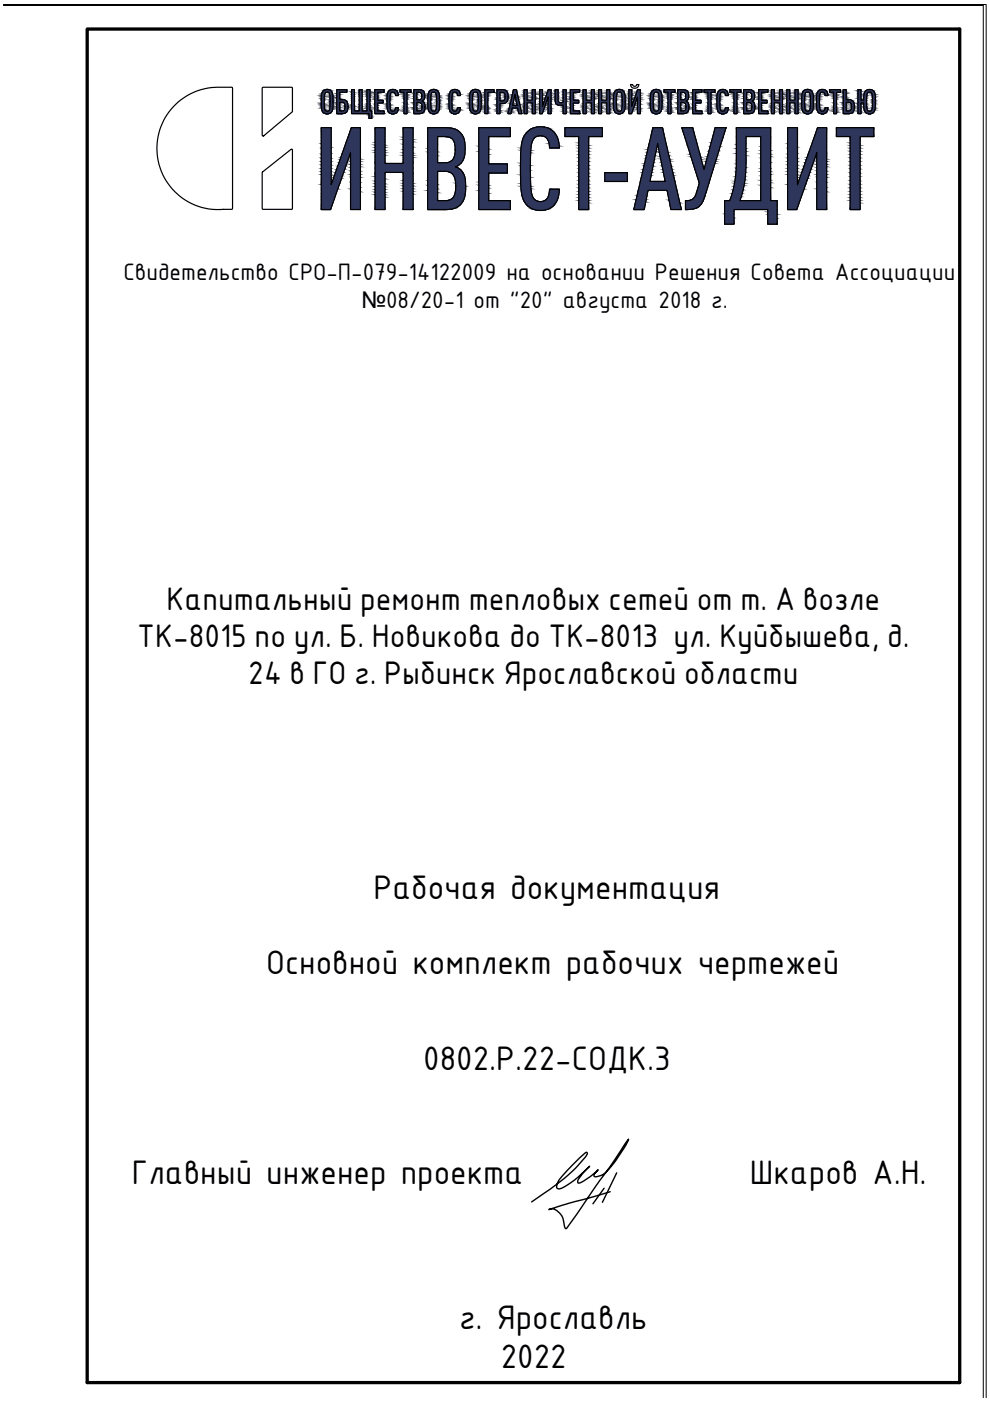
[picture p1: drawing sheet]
<svg xmlns="http://www.w3.org/2000/svg" width="210mm" height="297mm" viewBox="0 0 210 297" stroke-linecap="round" stroke-linejoin="round" font-family="sans-serif">
<defs><g id="words">
<g font-size="7.8">
<text x="79.2" y="190.6">Рабочая документация</text>
<text x="56.5" y="206.5">Основной комплект рабочих чертежей</text>
<text x="89.7" y="226.8">0802.Р.22-СОДК.3</text>
<text x="28" y="251">Главный инженер проекта</text>
<text x="159" y="251">Шкаров А.Н.</text>
<text x="97.4" y="281.7">г. Ярославль</text>
<text x="106.2" y="290.1">2022</text>
</g>
<g font-size="6.6">
<text x="35.3" y="129.3">Капитальный ремонт тепловых сетей от т. А возле</text>
<text x="29.1" y="137.2">ТК-8015 по ул. Б. Новикова до ТК-8013 ул. Куйбышева, д.</text>
<text x="52.6" y="145.1">24 в ГО г. Рыбинск Ярославской области</text>
</g>
<text font-size="5.4" x="26.2" y="59.4">Свидетельство СРО-П-079-14122009 на основании Решения Совета Ассоциации</text>
<text font-size="4.9" x="76.6" y="65.3">№08/20-1 от &quot;20&quot; августа 2018 г.</text>
</g></defs>
<path d="M18.5 6.2h185v286.9h-185z" fill="none" stroke="#000" stroke-width=".7"/>
<path d="M.7 1.2h207.8v295.1" fill="none" stroke="#000" stroke-width=".21"/>
<!-- layer: 0 -->
<g fill="#2e365c" stroke="#2e365c" stroke-width=".21">
<path d="M69.2 19h.3z"/>
<path d="M91.8 19h.2z"/>
<path d="M100.7 19h.2z"/>
<path d="M131.2 19h.2z"/>
<path d="M139 19h.2z"/>
<path d="M171.1 19h.2z"/>
<path d="M174.2 19h.3z"/>
<path d="M153 19h.4z"/>
<path d="M96.3 19h.3z"/>
<path d="M83.1 19h.4z"/>
<path d="M72.6 21.7h1z"/>
<path d="M118.7 22.3h.2z"/>
<path d="M69.2 24.1h.4z"/>
<path d="M91.8 24.1h.4z"/>
<path d="M100.6 24.1h.4z"/>
<path d="M131.1 24.1h.4z"/>
<path d="M139 24.1h.3z"/>
<path d="M170.8 24.1h.8z"/>
<path d="M174.1 24.1l.3 .1z"/>
<path d="M174.1 24.1h.6z"/>
<path d="M114.5 26.9h.3z"/>
<path d="M112.1 27.7h5z"/>
<path d="M114.7 28.8h3.3z"/>
<path d="M94.3 29h3.9z"/>
<path d="M94.3 36.3h3.6z"/>
<path d="M128.2 38.5h4.8z"/>
<path d="M94.4 42.5h3.8z"/>
<path d="M145.3 44.4h.3z"/>
<path d="M114.4 44.6h.3z"/>
<path d="M171.1 19h.2zM171.1 19h.2z"/>
<path d="M139 19h.2zM139 19h.2z"/>
<path d="M131.2 19h.2zM131.2 19h.2z"/>
<path d="M100.7 19h.2zM100.7 19h.2z"/>
<path d="M91.8 19h.3zM91.8 19h.3z"/>
<path d="M69.2 19h.3zM69.2 19h.3z"/>
<path d="M171.1 19h.3zM171 19h.4z"/>
<path d="M139 19h.3zM138.9 19h.4z"/>
<path d="M131.2 19h.3zM131.1 19h.4z"/>
<path d="M100.7 19h.3zM100.6 19h.4z"/>
<path d="M91.8 19h.3zM91.8 19h.3z"/>
<path d="M69.2 19h.4zM69.2 19h.4z"/>
<path d="M184.4 19h.2zM184.1 19h.5z"/>
<path d="M171 19h.5zM170.9 19h.6z"/>
<path d="M138.9 19h.5zM138.8 19h.6z"/>
<path d="M131.1 19h.5zM131 19h.6z"/>
<path d="M100.6 19h.5zM100.5 19h.6z"/>
<path d="M91.8 19h.4zM91.7 19h.5z"/>
<path d="M69.2 19h.4zM69.1 19h.5z"/>
<path d="M184.1 19h.5zM184.1 19h.5z"/>
<path d="M170.9 19h.7zM170.9 19h.7z"/>
<path d="M138.8 19h.7zM138.8 19h.7z"/>
<path d="M131 19h.6zM131 19h.6z"/>
<path d="M100.5 19h.6zM100.5 19h.6z"/>
<path d="M91.7 19h.6zM91.6 19h.7z"/>
<path d="M69.1 19h.6zM69.1 19h.6z"/>
<path d="M174.2 19h.5zM174 19h.7z"/>
<path d="M153 19h.6zM152.9 19h.7z"/>
<path d="M96.3 19h.5zM96.1 19h.7z"/>
<path d="M83.1 19h.5zM83 19h.6z"/>
<path d="M174 19h.8zM174 19h.8z"/>
<path d="M152.9 19h.7zM152.9 19h.7z"/>
<path d="M96.1 19h.7zM96.1 19h.7z"/>
<path d="M83 19h.7zM82.9 19h.8z"/>
<path d="M133.3 19h.6zM133.3 19h.6z"/>
<path d="M114.4 19h.6zM114.4 19h.6z"/>
<path d="M160.9 19h1.9zM160.9 19h1.9z"/>
<path d="M146.9 19h1.9zM146.9 19h1.9z"/>
<path d="M121 19h1.9zM120.9 19h2z"/>
<path d="M79.5 19h1.9zM79.5 19h1.9z"/>
<path d="M108.9 19h.5zM108.9 19h.5z"/>
<path d="M117.7 19h.6zM117.7 19h.6zM117.7 19h.6zM117.7 19h.6z"/>
<path d="M175.9 19h2.3zM175.9 19h2.3z"/>
<path d="M154.8 19h2.3zM154.8 19h2.3z"/>
<path d="M149.3 19h2.3zM149.3 19h2.3z"/>
<path d="M140.8 19h2.3zM140.8 19h2.3z"/>
<path d="M102.8 19h1.9zM102.8 19h1.9z"/>
<path d="M84.8 19h2.3zM84.8 19h2.3z"/>
<path d="M74.5 19h.6zM74.5 19h.6z"/>
<path d="M77.8 19h.6zM77.8 19h.6z"/>
<path d="M135.2 19h.6zM135.2 19h.6z"/>
<path d="M116.3 19h.5zM116.3 19h.5z"/>
<path d="M71.4 19h2.1zM71.4 19h2.1z"/>
<path d="M166.8 19h.6zM166.8 19h.6z"/>
<path d="M163.6 19h.6zM163.6 19h.6z"/>
<path d="M126.9 19h.6zM126.9 19h.6z"/>
<path d="M123.6 19h.7zM123.6 19h.7z"/>
<path d="M111.1 19h.6zM111.1 19h.6z"/>
<path d="M108.9 19h.6zM108.9 19h.6z"/>
<path d="M77.8 19h.6zM77.8 19h.6z"/>
<path d="M135.2 19h.6zM135.2 19h.6z"/>
<path d="M116.3 19h.5zM116.3 19h.5z"/>
<path d="M74.5 19h.6zM74.5 19h.6z"/>
<path d="M168.6 19h.6zM168.6 19h.6z"/>
<path d="M165.3 19h.6zM165.3 19h.6z"/>
<path d="M128.7 19h.6zM128.7 19h.6z"/>
<path d="M125.4 19h.6zM125.4 19h.6z"/>
<path d="M112.9 19h.6zM112.9 19h.6z"/>
<path d="M160.9 19h1.9zM160.9 19h1.9z"/>
<path d="M146.9 19h1.9zM146.9 19h1.9z"/>
<path d="M120.9 19h2zM120.9 19h2z"/>
<path d="M79.5 19h1.9zM79.5 19h1.9z"/>
<path d="M119.4 19h.6zM119.4 19h.6z"/>
<path d="M102.8 19h1.9zM102.8 19h1.9z"/>
<path d="M157.7 19h1.3zM157.7 19h1.3z"/>
<path d="M143.7 19h1.3zM143.7 19h1.3z"/>
<path d="M87.7 19h1.4zM87.7 19h1.4z"/>
<path d="M76.2 19h.6zM76.2 19h.6z"/>
<path d="M133.3 19h.6zM133.3 19h.6z"/>
<path d="M114.4 19h.6zM114.4 19h.6z"/>
<path d="M181.9 19h.6zM181.9 19h.6z"/>
<path d="M157.7 19h1.3zM157.7 19h1.3z"/>
<path d="M143.7 19h1.4zM143.7 19h1.4z"/>
<path d="M87.7 19h1.4zM87.7 19h1.4z"/>
<path d="M178.8 19h.6zM178.8 19h.6z"/>
<path d="M105.4 19h1.3zM105.4 19h1.3z"/>
<path d="M76.2 19h.6zM76.2 19h.6z"/>
<path d="M105.4 19h1.4zM105.4 19h1.4z"/>
<path d="M175.9 19h2.3zM175.9 19h2.3z"/>
<path d="M154.8 19h2.3zM154.8 19h2.3z"/>
<path d="M149.3 19h2.3zM149.3 19h2.3z"/>
<path d="M140.8 19h2.3zM140.8 19h2.3z"/>
<path d="M84.8 19h2.3zM84.8 19h2.3z"/>
<path d="M168.6 19h.6zM168.6 19h.6z"/>
<path d="M165.3 19h.6zM165.3 19h.6z"/>
<path d="M128.7 19h.6zM128.7 19h.6z"/>
<path d="M125.4 19h.6zM125.4 19h.6z"/>
<path d="M119.4 19h.6zM119.4 19h.6z"/>
<path d="M112.9 19h.6zM112.9 19h.6z"/>
<path d="M117.7 19h.6zM117.7 19h.6zM117.7 19h.6zM117.7 19h.6z"/>
<path d="M108.9 19l.6 .1zM108.9 19l.6 .1z"/>
<path d="M133.3 19l.6 .1zM133.3 19l.6 .1z"/>
<path d="M114.4 19l.6 .1zM114.4 19l.6 .1z"/>
<path d="M102.8 19l1.9 .1zM102.8 19l1.9 .1z"/>
<path d="M178.8 19l.6 .1zM178.8 19l.6 .1z"/>
<path d="M74.5 19l.6 .1zM74.5 19l.6 .1z"/>
<path d="M181.9 19l.6 .1zM181.9 19l.6 .1z"/>
<path d="M166.8 19l.6 .1zM166.8 19l.6 .1z"/>
<path d="M163.6 19l.6 .1zM163.6 19l.6 .1z"/>
<path d="M126.9 19l.6 .1zM126.9 19l.6 .1z"/>
<path d="M123.6 19l.7 .1zM123.6 19l.7 .1z"/>
<path d="M111.1 19l.6 .1zM111.1 19l.6 .1z"/>
<path d="M77.8 19l.6 .1zM77.8 19l.6 .1zM77.8 19.1h.6zM77.8 19.1h.6z"/>
<path d="M174 19l.8 .1zM173.9 19.1h.9z"/>
<path d="M152.9 19l.8 .1zM152.8 19.1h.9z"/>
<path d="M96.1 19l.8 .1zM96 19.1h.9z"/>
<path d="M82.9 19l.9 .1zM82.8 19.1h1z"/>
<path d="M166.8 19.1h.6zM166.8 19.1h.6z"/>
<path d="M163.6 19.1h.6zM163.6 19.1h.6z"/>
<path d="M126.9 19.1h.6zM126.9 19.1h.6z"/>
<path d="M123.6 19.1h.7zM123.6 19.1h.7z"/>
<path d="M111.1 19.1h.6zM111.1 19.1h.6z"/>
<path d="M175.9 19l2.3 .1zM175.9 19l2.3 .1z"/>
<path d="M154.8 19l2.3 .1zM154.8 19l2.3 .1z"/>
<path d="M149.3 19l2.3 .1zM149.3 19l2.3 .1z"/>
<path d="M140.8 19l2.3 .1zM140.8 19l2.3 .1z"/>
<path d="M84.8 19l2.3 .1zM84.8 19l2.3 .1z"/>
<path d="M71.4 19l2.1 .1zM71.4 19l2.1 .1z"/>
<path d="M108.9 19.1h.6zM108.9 19.1h.6z"/>
<path d="M135.2 19l.6 .1zM135.2 19l.6 .1z"/>
<path d="M116.3 19l.5 .1zM116.3 19l.5 .1z"/>
<path d="M160.9 19l1.9 .1zM160.9 19l1.9 .1z"/>
<path d="M146.9 19l1.9 .1zM146.9 19l1.9 .1z"/>
<path d="M120.9 19l2 .1zM120.9 19l2 .1z"/>
<path d="M79.5 19l1.9 .1zM79.5 19l1.9 .1z"/>
<path d="M74.5 19.1h.6zM74.5 19.1h.6z"/>
<path d="M157.7 19l1.5 .1zM157.7 19l1.5 .1z"/>
<path d="M143.7 19l1.5 .1zM143.7 19l1.5 .1z"/>
<path d="M87.7 19l1.6 .1zM87.7 19l1.6 .1z"/>
<path d="M168.6 19l.6 .1zM168.6 19l.6 .1z"/>
<path d="M165.3 19l.6 .1zM165.3 19l.6 .1z"/>
<path d="M128.7 19l.6 .1zM128.7 19l.6 .1z"/>
<path d="M125.4 19l.6 .1zM125.4 19l.6 .1z"/>
<path d="M112.9 19l.6 .1zM112.9 19l.6 .1z"/>
<path d="M160.9 19.1h1.9zM160.9 19.1h1.9z"/>
<path d="M146.9 19.1h1.9zM146.9 19.1h1.9z"/>
<path d="M120.9 19.1h2zM120.9 19.1h2z"/>
<path d="M79.5 19.1h1.9zM79.5 19.1h1.9z"/>
<path d="M71.4 19.1h2.1zM71.4 19.1h2.1z"/>
<path d="M135.2 19.1h.6zM135.2 19.1h.6z"/>
<path d="M116.3 19.1h.5zM116.3 19.1h.5z"/>
<path d="M184.1 19l.8 .1zM183.9 19.1h1zM183.9 19.1h1zM183.9 19.1h1z"/>
<path d="M76.2 19l.6 .1zM76.2 19l.6 .1z"/>
<path d="M119.4 19l.6 .1zM119.4 19l.6 .1z"/>
<path d="M181.9 19.1h.6zM181.9 19.1h.6z"/>
<path d="M178.8 19.1h.6zM178.8 19.1h.6z"/>
<path d="M105.4 19l1.5 .1zM105.4 19l1.5 .1z"/>
<path d="M170.9 19l.8 .1zM170.7 19.1h1z"/>
<path d="M138.8 19l.8 .1zM138.6 19.1h1z"/>
<path d="M131 19l.8 .1zM130.8 19.1h1z"/>
<path d="M100.5 19l.8 .1zM100.3 19.1h1z"/>
<path d="M91.6 19l.9 .1zM91.4 19.1h1.1z"/>
<path d="M69.1 19l.8 .1zM68.8 19.1h1.1z"/>
<path d="M76.2 19.1h.6zM76.2 19.1h.6z"/>
<path d="M117.7 19l.6 .1zM117.7 19l.6 .1zM117.7 19.1h.6zM117.7 19.1h.6z"/>
<path d="M133.3 19.1h.6zM133.3 19.1h.6z"/>
<path d="M114.4 19.1h.6zM114.4 19.1h.6z"/>
<path d="M105.4 19.1h1.6zM105.4 19.1h1.6z"/>
<path d="M74.5 19.1h.6zM74.5 19.1h.6z"/>
<path d="M77.8 19.1h.6zM77.8 19.1h.6z"/>
<path d="M108.9 19.1h.6zM108.9 19.1h.6z"/>
<path d="M133.3 19.1h.6zM133.3 19.1h.6z"/>
<path d="M114.4 19.1h.6zM114.4 19.1h.6z"/>
<path d="M170.7 19.1h1.1zM170.6 19.1h1.2z"/>
<path d="M138.6 19.1h1.1zM138.5 19.1h1.2z"/>
<path d="M130.8 19.1h1.1zM130.7 19.1h1.2z"/>
<path d="M100.3 19.1h1.1zM100.2 19.1h1.2z"/>
<path d="M91.4 19.1h1.1zM91.4 19.1h1.1z"/>
<path d="M68.8 19.1h1.2zM68.8 19.1h1.2z"/>
<path d="M175.9 19.1h2.3zM175.9 19.1h2.3z"/>
<path d="M154.8 19.1h2.3zM154.8 19.1h2.3z"/>
<path d="M149.3 19.1h2.3zM149.3 19.1h2.3z"/>
<path d="M140.8 19.1h2.3zM140.8 19.1h2.3z"/>
<path d="M84.8 19.1h2.3zM84.8 19.1h2.3z"/>
<path d="M157.7 19.1h1.7zM157.7 19.1h1.7z"/>
<path d="M143.7 19.1h1.7zM143.7 19.1h1.7z"/>
<path d="M87.7 19.1h1.7zM87.7 19.1h1.7z"/>
<path d="M102.8 19.1h1.9zM102.8 19.1h1.9z"/>
<path d="M77.8 19.1h.6zM77.8 19.1h.6z"/>
<path d="M178.8 19.1h.6zM178.8 19.1h.6z"/>
<path d="M157.7 19.1h1.7zM157.7 19.1h1.7z"/>
<path d="M143.7 19.1h1.7zM143.7 19.1h1.7z"/>
<path d="M87.7 19.1h1.7zM87.7 19.1h1.7z"/>
<path d="M166.8 19.1h.6zM166.8 19.1h.6z"/>
<path d="M163.6 19.1h.6zM163.6 19.1h.6z"/>
<path d="M126.9 19.1h.6zM126.9 19.1h.6z"/>
<path d="M123.6 19.1h.7zM123.6 19.1h.7z"/>
<path d="M111.1 19.1h.6zM111.1 19.1h.6z"/>
<path d="M181.9 19.1h.6zM181.9 19.1h.6z"/>
<path d="M160.9 19.1h1.9zM160.9 19.1h1.9z"/>
<path d="M146.9 19.1h1.9zM146.9 19.1h1.9z"/>
<path d="M120.9 19.1h2zM120.9 19.1h2z"/>
<path d="M79.5 19.1h1.9zM79.5 19.1h1.9z"/>
<path d="M173.9 19.1h1.1zM173.8 19.1h1.2z"/>
<path d="M152.8 19.1h1.1zM152.6 19.1h1.3z"/>
<path d="M96 19.1h1.1zM95.8 19.1h1.3z"/>
<path d="M82.8 19.1h1.1zM82.7 19.1h1.2z"/>
<path d="M74.5 19.1h.6zM74.5 19.1h.6z"/>
<path d="M168.6 19.1h.6zM168.6 19.1h.6z"/>
<path d="M165.3 19.1h.6zM165.3 19.1h.6z"/>
<path d="M128.7 19.1h.6zM128.7 19.1h.6z"/>
<path d="M125.4 19.1h.6zM125.4 19.1h.6z"/>
<path d="M119.4 19.1h.6zM119.4 19.1h.6z"/>
<path d="M112.9 19.1h.6zM112.9 19.1h.6z"/>
<path d="M108.9 19.1h.6zM108.9 19.1h.6z"/>
<path d="M168.6 19.1h.6zM168.6 19.1h.6z"/>
<path d="M165.3 19.1h.6zM165.3 19.1h.6z"/>
<path d="M128.7 19.1h.6zM128.7 19.1h.6z"/>
<path d="M125.4 19.1h.6zM125.4 19.1h.6z"/>
<path d="M112.9 19.1h.6zM112.9 19.1h.6z"/>
<path d="M135.2 19.1h.6zM135.2 19.1h.6z"/>
<path d="M116.3 19.1h.5zM116.3 19.1h.5z"/>
<path d="M76.2 19.1h.6zM76.2 19.1h.6z"/>
<path d="M175.9 19.1h2.3zM175.9 19.1h2.3z"/>
<path d="M154.8 19.1h2.3zM154.8 19.1h2.3z"/>
<path d="M149.3 19.1h2.3zM149.3 19.1h2.3z"/>
<path d="M140.8 19.1h2.3zM140.8 19.1h2.3z"/>
<path d="M84.8 19.1h2.3zM84.8 19.1h2.3z"/>
<path d="M181.9 19.1h.6zM181.9 19.1h.6z"/>
<path d="M166.8 19.1h.6zM166.8 19.1h.6z"/>
<path d="M163.6 19.1h.6zM163.6 19.1h.6z"/>
<path d="M126.9 19.1h.6zM126.9 19.1h.6z"/>
<path d="M123.6 19.1h.7zM123.6 19.1h.7z"/>
<path d="M111.1 19.1h.6zM111.1 19.1h.6z"/>
<path d="M71.4 19.1h2.1zM71.4 19.1h2.1z"/>
<path d="M178.8 19.1h.6zM178.8 19.1h.6z"/>
<path d="M105.4 19.1h1.7zM105.4 19.1h1.7z"/>
<path d="M71.4 19.1l2.1 .1zM71.4 19.1l2.1 .1z"/>
<path d="M76.2 19.1l.6 .1zM76.2 19.1l.6 .1z"/>
<path d="M119.4 19.1l.6 .1zM119.4 19.1l.6 .1z"/>
<path d="M135.2 19.1l.6 .1zM135.2 19.1l.6 .1z"/>
<path d="M116.2 19.1l.6 .1zM116.2 19.1l.6 .1z"/>
<path d="M117.7 19.1l.6 .1zM117.7 19.1l.6 .1zM117.7 19.2h.6zM117.7 19.2h.6z"/>
<path d="M102.8 19.1l1.9 .1zM102.8 19.1l1.9 .1z"/>
<path d="M74.5 19.1l.6 .1zM74.5 19.1l.6 .1z"/>
<path d="M160.9 19.1l1.9 .1zM160.9 19.1l1.9 .1z"/>
<path d="M146.9 19.1l1.9 .1zM146.9 19.1l1.9 .1z"/>
<path d="M120.9 19.1l2 .1zM120.9 19.1l2 .1z"/>
<path d="M79.5 19.1l1.9 .1zM79.5 19.1l1.9 .1z"/>
<path d="M77.8 19.1l.6 .1zM77.8 19.1l.6 .1z"/>
<path d="M183.9 19.1l1.2 .1zM183.6 19.2h1.5zM183.6 19.2h1.5zM183.6 19.2h1.5z"/>
<path d="M108.8 19.1l.7 .1zM108.8 19.1l.7 .1z"/>
<path d="M157.7 19.1l1.8 .1zM157.7 19.1l1.8 .1z"/>
<path d="M143.7 19.1l1.8 .1zM143.7 19.1l1.8 .1z"/>
<path d="M87.7 19.1l1.9 .1zM87.7 19.1l1.9 .1z"/>
<path d="M77.8 19.2h.6zM77.8 19.2h.6z"/>
<path d="M133.3 19.1l.6 .1zM133.3 19.1l.6 .1z"/>
<path d="M114.4 19.1l.6 .1zM114.4 19.1l.6 .1z"/>
<path d="M173.8 19.1l1.3 .1zM173.6 19.2h1.5z"/>
<path d="M152.6 19.1l1.4 .1zM152.5 19.2h1.5z"/>
<path d="M95.8 19.1l1.4 .1zM95.7 19.2h1.5z"/>
<path d="M82.7 19.1l1.3 .1zM82.6 19.2h1.4z"/>
<path d="M105.4 19.1l1.8 .1zM105.4 19.1l1.8 .1z"/>
<path d="M133.3 19.2h.6zM133.3 19.2h.6z"/>
<path d="M114.4 19.2h.6zM114.4 19.2h.6z"/>
<path d="M166.8 19.1l.6 .1zM166.8 19.1l.6 .1z"/>
<path d="M163.6 19.1l.6 .1zM163.6 19.1l.6 .1z"/>
<path d="M126.9 19.1l.6 .1zM126.9 19.1l.6 .1z"/>
<path d="M123.6 19.1l.7 .1zM123.6 19.1l.7 .1z"/>
<path d="M111.1 19.1l.6 .1zM111.1 19.1l.6 .1z"/>
<path d="M178.8 19.1l.6 .1zM178.8 19.1l.6 .1z"/>
<path d="M168.6 19.1l.6 .1zM168.6 19.1l.6 .1z"/>
<path d="M165.3 19.1l.6 .1zM165.3 19.1l.6 .1z"/>
<path d="M128.7 19.1l.6 .1zM128.7 19.1l.6 .1z"/>
<path d="M125.4 19.1l.6 .1zM125.4 19.1l.6 .1z"/>
<path d="M112.9 19.1l.6 .1zM112.9 19.1l.6 .1z"/>
<path d="M74.5 19.2h.6zM74.5 19.2h.6z"/>
<path d="M170.6 19.1l1.4 .1-.2-.1zM170.5 19.2l.1-.1 1.4 .1z"/>
<path d="M138.5 19.1l1.4 .1-.2-.1zM138.4 19.2l.1-.1 1.4 .1z"/>
<path d="M130.7 19.1l1.3 .1-.1-.1zM130.6 19.2l.1-.1 1.3 .1z"/>
<path d="M100.2 19.1l1.3 .1-.1-.1zM100 19.2l.2-.1 1.3 .1z"/>
<path d="M91.4 19.1l1.3 .1-.2-.1zM91.2 19.2l.2-.1 1.3 .1z"/>
<path d="M68.8 19.1l1.3 .1-.1-.1zM68.6 19.2l.2-.1 1.3 .1z"/>
<path d="M76.2 19.2h.6zM76.2 19.2h.6z"/>
<path d="M181.9 19.1l.6 .1zM181.9 19.1l.6 .1z"/>
<path d="M108.8 19.2h.7zM108.8 19.2h.7z"/>
<path d="M135.2 19.2h.6zM135.2 19.2h.6z"/>
<path d="M116.2 19.2h.6zM116.2 19.2h.6z"/>
<path d="M181.9 19.2h.6zM181.9 19.2h.6z"/>
<path d="M157.7 19.2h1.9zM157.7 19.2h1.9z"/>
<path d="M143.7 19.2h1.9zM143.7 19.2h1.9z"/>
<path d="M87.7 19.2h1.9zM87.7 19.2h1.9z"/>
<path d="M178.8 19.2h.6zM178.8 19.2h.6z"/>
<path d="M105.4 19.2h1.9zM105.4 19.2h1.9z"/>
<path d="M76.2 19.2h.6zM76.2 19.2h.6z"/>
<path d="M175.9 19.1l2.3 .1zM175.9 19.1l2.3 .1z"/>
<path d="M154.8 19.1l2.3 .1zM154.8 19.1l2.3 .1z"/>
<path d="M149.3 19.1l2.3 .1zM149.3 19.1l2.3 .1z"/>
<path d="M140.8 19.1l2.3 .1zM140.8 19.1l2.3 .1z"/>
<path d="M84.8 19.1l2.3 .1zM84.8 19.1l2.3 .1z"/>
<path d="M170.5 19.2l1.5 .1zM170.5 19.2l1.5 .1z"/>
<path d="M138.4 19.2l1.5 .1zM138.4 19.2l1.5 .1z"/>
<path d="M130.6 19.2l1.5 .1zM130.6 19.2l1.5 .1z"/>
<path d="M100 19.2l1.6 .1zM100 19.2l1.6 .1z"/>
<path d="M91.2 19.2l1.5 .1zM91.2 19.2l1.5 .1z"/>
<path d="M68.6 19.2l1.6 .1zM68.6 19.2l1.6 .1z"/>
<path d="M117.7 19.2l.6 .1zM117.7 19.2l.6 .1z"/>
<path d="M119.4 19.2l.6 .1zM119.4 19.2l.6 .1z"/>
<path d="M71.4 19.2l2.1 .1zM71.4 19.2l2.1 .1z"/>
<path d="M102.8 19.2l1.9 .1zM102.8 19.2l1.9 .1z"/>
<path d="M117.7 19.3h.6zM117.7 19.3h.6z"/>
<path d="M160.9 19.2l1.9 .1zM160.9 19.2l1.9 .1z"/>
<path d="M146.9 19.2l1.9 .1zM146.9 19.2l1.9 .1z"/>
<path d="M120.9 19.2l2 .1zM120.9 19.2l2 .1z"/>
<path d="M79.5 19.2l1.9 .1zM79.5 19.2l1.9 .1z"/>
<path d="M74.5 19.2l.6 .1zM74.5 19.2l.6 .1z"/>
<path d="M173.6 19.2l1.6 .1zM173.6 19.3h1.6z"/>
<path d="M152.5 19.2l1.6 .1zM152.4 19.3h1.7z"/>
<path d="M95.7 19.2l1.6 .1zM95.6 19.3h1.7z"/>
<path d="M82.6 19.2l1.5 .1zM82.5 19.3h1.6z"/>
<path d="M77.8 19.2l.6 .1zM77.8 19.2l.6 .1z"/>
<path d="M173.6 19.3h1.6zM173.6 19.3h1.6z"/>
<path d="M152.4 19.3h1.7zM152.4 19.3h1.7z"/>
<path d="M95.6 19.3h1.7zM95.6 19.3h1.7z"/>
<path d="M82.5 19.3h1.6zM82.5 19.3h1.6z"/>
<path d="M168.6 19.2l.6 .1zM168.6 19.2l.6 .1z"/>
<path d="M165.3 19.2l.6 .1zM165.3 19.2l.6 .1z"/>
<path d="M128.7 19.2l.6 .1zM128.7 19.2l.6 .1z"/>
<path d="M125.4 19.2l.6 .1zM125.4 19.2l.6 .1z"/>
<path d="M119.4 19.3h.6zM119.4 19.3h.6z"/>
<path d="M112.9 19.2l.6 .1zM112.9 19.2l.6 .1z"/>
<path d="M157.7 19.2l2 .1zM157.7 19.2l2 .1z"/>
<path d="M143.7 19.2l2 .1zM143.7 19.2l2 .1z"/>
<path d="M87.7 19.2l2 .1zM87.7 19.2l2 .1z"/>
<path d="M135.1 19.2l.7 .1zM135.1 19.2l.7 .1z"/>
<path d="M116.2 19.2l.6 .1zM116.2 19.2l.6 .1z"/>
<path d="M170.4 19.3h1.6zM170.4 19.3h1.6z"/>
<path d="M138.3 19.3h1.7zM138.3 19.3h1.7z"/>
<path d="M130.5 19.3h1.7zM130.5 19.3h1.7z"/>
<path d="M100 19.3h1.6zM100 19.3h1.6z"/>
<path d="M91.2 19.3h1.6zM91.1 19.3h1.7z"/>
<path d="M68.6 19.3h1.6zM68.5 19.3h1.7z"/>
<path d="M166.8 19.2l.6 .1zM166.8 19.2l.6 .1z"/>
<path d="M163.6 19.2l.6 .1zM163.6 19.2l.6 .1z"/>
<path d="M126.9 19.2l.6 .1zM126.9 19.2l.6 .1z"/>
<path d="M123.6 19.2l.7 .1zM123.6 19.2l.7 .1z"/>
<path d="M111.1 19.2l.6 .1zM111.1 19.2l.6 .1z"/>
<path d="M108.8 19.2l.7 .1zM108.8 19.2l.7 .1z"/>
<path d="M133.3 19.2l.6 .1zM133.3 19.2l.6 .1z"/>
<path d="M114.4 19.2l.6 .1zM114.4 19.2l.6 .1z"/>
<path d="M166.8 19.3h.6zM166.8 19.3h.6z"/>
<path d="M163.6 19.3h.6zM163.6 19.3h.6z"/>
<path d="M126.9 19.3h.6zM126.9 19.3h.6z"/>
<path d="M123.6 19.3h.7zM123.6 19.3h.7z"/>
<path d="M111.1 19.3h.6zM111.1 19.3h.6z"/>
<path d="M175.9 19.2l2.3 .1zM175.9 19.2l2.3 .1z"/>
<path d="M154.8 19.2l2.3 .1zM154.8 19.2l2.3 .1z"/>
<path d="M149.3 19.2l2.3 .1zM149.3 19.2l2.3 .1z"/>
<path d="M140.8 19.2l2.3 .1zM140.8 19.2l2.3 .1z"/>
<path d="M84.8 19.2l2.3 .1zM84.8 19.2l2.3 .1z"/>
<path d="M173.6 19.3h1.6zM173.5 19.3h1.7z"/>
<path d="M152.4 19.3h1.7zM152.4 19.3h1.7z"/>
<path d="M95.6 19.3h1.7zM95.6 19.3h1.7z"/>
<path d="M82.5 19.3h1.7zM82.4 19.3h1.8z"/>
<path d="M168.6 19.3h.6zM168.6 19.3h.6z"/>
<path d="M165.3 19.3h.6zM165.3 19.3h.6z"/>
<path d="M128.7 19.3h.6zM128.7 19.3h.6z"/>
<path d="M125.4 19.3h.6zM125.4 19.3h.6z"/>
<path d="M112.9 19.3h.6zM112.9 19.3h.6z"/>
<path d="M76.2 19.2l.6 .1zM76.2 19.2l.6 .1z"/>
<path d="M183.6 19.2l1.6 .1-.1-.1zM183.6 19.2l1.6 .1h-1.7z"/>
<path d="M74.5 19.3h.6zM74.5 19.3h.6z"/>
<path d="M105.4 19.2l2 .1zM105.4 19.2l2 .1z"/>
<path d="M102.8 19.3h1.9zM102.8 19.3h1.9z"/>
<path d="M170.4 19.3h1.7zM170.3 19.3h1.8z"/>
<path d="M138.3 19.3h1.7zM138.3 19.3h1.7z"/>
<path d="M130.5 19.3h1.7zM130.5 19.3h1.7z"/>
<path d="M100 19.3h1.7zM100 19.3h1.7z"/>
<path d="M91.1 19.3h1.7zM91.1 19.3h1.7z"/>
<path d="M68.5 19.3h1.8zM68.5 19.3h1.8z"/>
<path d="M160.9 19.3h1.9zM160.9 19.3h1.9z"/>
<path d="M146.9 19.3h1.9zM146.9 19.3h1.9z"/>
<path d="M120.9 19.3h2zM120.9 19.3h2z"/>
<path d="M79.5 19.3h1.9zM79.5 19.3h1.9z"/>
<path d="M178.8 19.2l.6 .1zM178.8 19.2l.6 .1z"/>
<path d="M133.3 19.3h.6zM133.3 19.3h.6z"/>
<path d="M114.4 19.3h.6zM114.4 19.3h.6z"/>
<path d="M108.8 19.3h.7zM108.8 19.3h.7z"/>
<path d="M135.1 19.3h.7zM135.1 19.3h.7z"/>
<path d="M116.2 19.3h.6zM116.2 19.3h.6z"/>
<path d="M76.2 19.3h.6zM76.2 19.3h.6z"/>
<path d="M170.3 19.3l1.8 .1zM170.3 19.3l1.8 .1z"/>
<path d="M138.2 19.3l1.8 .1zM138.2 19.3l1.8 .1z"/>
<path d="M130.4 19.3l1.8 .1zM130.4 19.3l1.8 .1z"/>
<path d="M99.9 19.3l1.8 .1zM99.9 19.4h1.8z"/>
<path d="M91.1 19.3l1.7 .1zM91.1 19.3l1.7 .1z"/>
<path d="M68.5 19.3l1.8 .1zM68.5 19.3l1.8 .1z"/>
<path d="M181.9 19.2l.6 .2v-.2zM181.9 19.2l.6 .2h-.6z"/>
<path d="M173.5 19.3l1.8 .1zM173.5 19.3l1.8 .1z"/>
<path d="M152.4 19.3l1.8 .1zM152.4 19.3l1.8 .1z"/>
<path d="M95.6 19.3l1.8 .1zM95.6 19.3l1.8 .1z"/>
<path d="M82.4 19.3l1.8 .1zM82.4 19.3l1.8 .1z"/>
<path d="M74.5 19.3l.6 .1zM74.5 19.3l.6 .1z"/>
<path d="M119.4 19.3l.6 .1zM119.4 19.3l.6 .1z"/>
<path d="M71.4 19.3l2.1 .1v-.1zM71.4 19.3l2.1 .1h-2.1z"/>
<path d="M173.4 19.4h1.9zM173.4 19.4h1.9z"/>
<path d="M152.3 19.4h1.9zM152.3 19.4h1.9z"/>
<path d="M95.5 19.4h1.9zM95.5 19.4h1.9z"/>
<path d="M82.4 19.4h1.8zM82.4 19.4h1.8z"/>
<path d="M157.7 19.3l2.1 .1-.1-.1zM157.7 19.3l2.1 .1h-2.1z"/>
<path d="M143.7 19.3l2.1 .1-.1-.1zM143.7 19.3l2.1 .1h-2.1z"/>
<path d="M87.7 19.3l2.1 .1-.1-.1zM87.7 19.3l2.1 .1h-2.1z"/>
<path d="M157.7 19.4h2.1zM157.7 19.4h2.1z"/>
<path d="M143.7 19.4h2.1zM143.7 19.4h2.1z"/>
<path d="M87.7 19.4h2.1zM87.7 19.4h2.1z"/>
<path d="M71.4 19.4h2.1zM71.4 19.4h2.1z"/>
<path d="M77.8 19.3l.6 .1v-.1zM77.8 19.3l.6 .1h-.6z"/>
<path d="M175.9 19.3l2.3 .1zM175.9 19.3l2.3 .1z"/>
<path d="M154.8 19.3l2.3 .1zM154.8 19.3l2.3 .1z"/>
<path d="M149.3 19.3l2.3 .1zM149.3 19.3l2.3 .1z"/>
<path d="M140.8 19.3l2.3 .1zM140.8 19.3l2.3 .1z"/>
<path d="M84.8 19.3l2.3 .1zM84.8 19.3l2.3 .1z"/>
<path d="M160.9 19.3l1.9 .1zM160.9 19.3l1.9 .1z"/>
<path d="M146.9 19.3l1.9 .1zM146.9 19.3l1.9 .1z"/>
<path d="M120.9 19.3l2 .1zM120.9 19.3l2 .1z"/>
<path d="M79.5 19.3l1.9 .1zM79.5 19.3l1.9 .1z"/>
<path d="M170.3 19.4h1.9zM170.3 19.4h1.9z"/>
<path d="M138.2 19.4h1.9zM138.2 19.4h1.9z"/>
<path d="M130.4 19.4h1.9zM130.4 19.4h1.9z"/>
<path d="M99.9 19.4h1.8zM99.8 19.4h1.9z"/>
<path d="M91.1 19.4h1.8zM91 19.4h1.9z"/>
<path d="M68.5 19.4h1.8zM68.4 19.4h1.9z"/>
<path d="M108.8 19.3l.8 .2zM108.8 19.3l.8 .2h-.8z"/>
<path d="M133.3 19.3l.6 .2zM133.3 19.3l.6 .2z"/>
<path d="M114.4 19.3l.6 .2zM114.4 19.3l.6 .2z"/>
<path d="M175.9 19.4l2.3 .1zM175.9 19.4l2.3 .1z"/>
<path d="M154.8 19.4l2.3 .1zM154.8 19.4l2.3 .1z"/>
<path d="M149.3 19.4l2.3 .1zM149.3 19.4l2.3 .1z"/>
<path d="M140.8 19.4l2.3 .1zM140.8 19.4l2.3 .1z"/>
<path d="M84.8 19.4l2.3 .1zM84.8 19.4l2.3 .1z"/>
<path d="M183.5 19.3l1.8 .2-.1-.2zM183.5 19.3l1.8 .2h-1.9z"/>
<path d="M135.1 19.3l.7 .2v-.2zM135.1 19.3l.7 .2h-.8z"/>
<path d="M116.1 19.3l.7 .2v-.2zM116.1 19.3l.7 .2h-.7z"/>
<path d="M74.5 19.4l.6 .1zM74.5 19.4l.6 .1z"/>
<path d="M183.4 19.5h1.9zM183.4 19.5h1.9z"/>
<path d="M181.9 19.4l.6 .1zM181.9 19.4l.6 .1z"/>
<path d="M178.8 19.3l.6 .2v-.2zM178.8 19.3l.6 .2h-.6z"/>
<path d="M105.4 19.3l2.1 .2-.1-.2zM105.4 19.3l2.1 .2h-2.1z"/>
<path d="M102.8 19.3l1.9 .2v-.2zM102.8 19.3l1.9 .2h-1.9z"/>
<path d="M168.6 19.3l.6 .2v-.2zM168.6 19.3l.6 .2h-.6z"/>
<path d="M165.3 19.3l.6 .2v-.2zM165.3 19.3l.6 .2h-.6z"/>
<path d="M128.7 19.3l.6 .2v-.2zM128.7 19.3l.6 .2h-.6z"/>
<path d="M125.4 19.3l.6 .2v-.2zM125.4 19.3l.6 .2h-.6z"/>
<path d="M119.4 19.4l.6 .1zM119.4 19.4l.6 .1z"/>
<path d="M112.9 19.3l.6 .2v-.2zM112.9 19.3l.6 .2h-.6z"/>
<path d="M102.8 19.5h1.9zM102.8 19.5h1.9z"/>
<path d="M71.4 19.4l2.1 .1zM71.4 19.4l2.1 .1z"/>
<path d="M117.7 19.3l.6 .2v-.2zM117.7 19.3l.6 .2h-.6z"/>
<path d="M108.8 19.5h.8zM108.8 19.5h.8z"/>
<path d="M135 19.5h.8zM135 19.5h.8z"/>
<path d="M116.1 19.5h.7zM116.1 19.5h.7z"/>
<path d="M173.4 19.4l2 .1zM173.4 19.4l2 .1h-2z"/>
<path d="M152.3 19.4l1.9 .1zM152.3 19.4l1.9 .1h-1.9z"/>
<path d="M95.5 19.4l1.9 .1zM95.5 19.4l1.9 .1h-2z"/>
<path d="M82.4 19.4l1.9 .1zM82.4 19.4l1.9 .1h-2z"/>
<path d="M183.4 19.5h2zM183.4 19.5h2z"/>
<path d="M170.3 19.4l1.9 .1zM170.3 19.4l1.9 .1z"/>
<path d="M138.2 19.4l1.9 .1zM138.2 19.4l1.9 .1z"/>
<path d="M130.4 19.4l1.9 .1zM130.4 19.4l1.9 .1z"/>
<path d="M99.8 19.4l2 .1zM99.8 19.4l2 .1z"/>
<path d="M91 19.4l1.9 .1zM91 19.4l1.9 .1z"/>
<path d="M68.4 19.4l2 .1zM68.4 19.4l2 .1z"/>
<path d="M184.3 19.5h1.1zM184.3 19.5h1.1z"/>
<path d="M183.4 19.5h.9zM183.4 19.5h.9z"/>
<path d="M171.2 19.5h1zM171.2 19.5h1z"/>
<path d="M139.1 19.5h1zM139.1 19.5h1z"/>
<path d="M131.2 19.5h1.1zM131.2 19.5h1.1z"/>
<path d="M100.7 19.5h1.1zM100.7 19.5h1.1z"/>
<path d="M99.8 19.5h.9zM99.8 19.5h.9z"/>
<path d="M91.9 19.5h1zM91.9 19.5h1z"/>
<path d="M69.3 19.5h1.1zM69.3 19.5h1.1z"/>
<path d="M68.4 19.5h.9zM68.4 19.5h.9z"/>
<path d="M173.4 19.5h2zM173.4 19.5h2z"/>
<path d="M152.3 19.5h1.9zM152.2 19.5h2z"/>
<path d="M95.4 19.5h2zM95.4 19.5h2z"/>
<path d="M82.3 19.5h2zM82.3 19.5h2z"/>
<path d="M174.4 19.5h1zM174.4 19.5h1z"/>
<path d="M173.4 19.5h1zM173.4 19.5h1z"/>
<path d="M153.3 19.5h.9zM153.3 19.5h.9z"/>
<path d="M152.2 19.5h1.1zM152.2 19.5h1.1z"/>
<path d="M117.7 19.5h.6zM117.7 19.5h.6z"/>
<path d="M83.4 19.5h.9zM83.4 19.5h.9z"/>
<path d="M82.3 19.5h1zM82.3 19.5h1.1z"/>
<path d="M175.9 19.5h2.3zM175.9 19.5h2.3z"/>
<path d="M154.8 19.5h2.3zM154.8 19.5h2.3z"/>
<path d="M149.3 19.5h2.3zM149.3 19.5h2.3z"/>
<path d="M140.8 19.5h2.3zM140.8 19.5h2.3z"/>
<path d="M84.8 19.5h2.3zM84.8 19.5h2.3z"/>
<path d="M173.4 19.5h.9zM173.4 19.5h1z"/>
<path d="M152.2 19.5h.9zM152.2 19.5h1.1z"/>
<path d="M95.4 19.5h.9zM95.4 19.5h1.1z"/>
<path d="M82.3 19.5h.9zM82.3 19.5h1z"/>
<path d="M184.3 19.5h1.1zM184.3 19.5h1.1z"/>
<path d="M171.2 19.5h1zM171.2 19.5h1z"/>
<path d="M139.1 19.5h1zM139.1 19.5h1z"/>
<path d="M131.3 19.5h1zM131.3 19.5h1z"/>
<path d="M100.7 19.5h1.1zM100.7 19.5h1.1z"/>
<path d="M91.9 19.5h1.1zM91.9 19.5h1.1z"/>
<path d="M69.3 19.5h1.1zM69.3 19.5h1.1z"/>
<path d="M166.8 19.3l.6 .2v-.2zM166.8 19.3l.6 .2h-.6z"/>
<path d="M163.6 19.3l.6 .2v-.2zM163.6 19.3l.6 .2h-.6z"/>
<path d="M126.9 19.3l.6 .2v-.2zM126.9 19.3l.6 .2h-.6z"/>
<path d="M123.6 19.3l.7 .2v-.2zM123.6 19.3l.7 .2h-.7z"/>
<path d="M111.1 19.3l.6 .2v-.2zM111.1 19.3l.6 .2h-.6z"/>
<path d="M105.4 19.5h2.1zM105.4 19.5h2.1z"/>
<path d="M175.9 19.5h2.3zM175.9 19.5h2.3z"/>
<path d="M154.8 19.5h2.3zM154.8 19.5h2.3z"/>
<path d="M149.3 19.5h2.3zM149.3 19.5h2.3z"/>
<path d="M140.8 19.5h2.3zM140.8 19.5h2.3z"/>
<path d="M84.8 19.5h2.3zM84.8 19.5h2.3z"/>
<path d="M77.8 19.4l.6 .1v-.1zM77.8 19.4l.6 .1h-.6z"/>
<path d="M133.3 19.5h.6zM133.3 19.5h.6z"/>
<path d="M114.4 19.5h.6zM114.4 19.5h.6z"/>
<path d="M183.4 19.5h.9zM183.4 19.5h.8z"/>
<path d="M170.2 19.5h1zM170.2 19.5h.8z"/>
<path d="M138.1 19.5h1zM138.1 19.5h.8z"/>
<path d="M130.3 19.5h.9zM130.3 19.5h.8z"/>
<path d="M99.8 19.5h.9zM99.8 19.5h.8z"/>
<path d="M91 19.5h.9zM91 19.5h.8z"/>
<path d="M68.4 19.5h.9zM68.4 19.5h.8z"/>
<path d="M160.9 19.4l1.9 .1zM160.9 19.4l1.9 .1z"/>
<path d="M146.9 19.4l1.9 .1zM146.9 19.4l1.9 .1z"/>
<path d="M120.9 19.4l2 .1zM120.9 19.4l2 .1z"/>
<path d="M79.5 19.4l1.9 .1zM79.5 19.4l1.9 .1z"/>
<path d="M174.4 19.5h1zM174.4 19.5h1z"/>
<path d="M153.3 19.5h.9zM153.3 19.5h.9z"/>
<path d="M96.5 19.5h.9zM96.5 19.5h.9z"/>
<path d="M83.4 19.5h.9zM83.4 19.5h.9z"/>
<path d="M102.8 19.5l1.9 .1zM102.8 19.5l1.9 .1z"/>
<path d="M157.7 19.4l2.2 .2-.1-.2zM157.7 19.4l2.2 .2h-2.2z"/>
<path d="M143.7 19.4l2.2 .2-.1-.2zM143.7 19.4l2.2 .2h-2.2z"/>
<path d="M87.7 19.4l2.2 .2-.1-.2zM87.7 19.4l2.2 .2h-2.2z"/>
<path d="M184.5 19.5l.9 .1zM184.5 19.5l.9 .1z"/>
<path d="M171.3 19.5l.9 .1zM171.3 19.5l.9 .1z"/>
<path d="M139.2 19.5l1 .1zM139.2 19.5l1 .1z"/>
<path d="M131.4 19.5l.9 .1zM131.4 19.5l.9 .1z"/>
<path d="M100.9 19.5l.9 .1zM100.9 19.5l.9 .1z"/>
<path d="M92.1 19.5l.9 .1zM92.1 19.5l.9 .1z"/>
<path d="M69.5 19.5l.9 .1zM69.5 19.5l.9 .1z"/>
<path d="M173.4 19.5h.9zM173.4 19.5l.7 .1z"/>
<path d="M152.2 19.5h.9zM152.2 19.5l.8 .1z"/>
<path d="M95.4 19.5h.9zM95.4 19.5l.8 .1z"/>
<path d="M82.3 19.5h.9zM82.3 19.5l.8 .1z"/>
<path d="M71.4 19.5l2.1 .1zM71.4 19.5l2.1 .1z"/>
<path d="M175.9 19.5l2.3 .1zM175.9 19.5l2.3 .1z"/>
<path d="M154.8 19.5l2.3 .1zM154.8 19.5l2.3 .1z"/>
<path d="M149.3 19.5l2.3 .1zM149.3 19.5l2.3 .1z"/>
<path d="M140.8 19.5l2.3 .1zM140.8 19.5l2.3 .1z"/>
<path d="M84.8 19.5l2.3 .1zM84.8 19.5l2.3 .1z"/>
<path d="M160.9 19.5l1.9 .1zM160.9 19.5l1.9 .1z"/>
<path d="M146.9 19.5l1.9 .1zM146.9 19.5l1.9 .1z"/>
<path d="M120.9 19.5l2 .1zM120.9 19.5l2 .1z"/>
<path d="M79.5 19.5l1.9 .1zM79.5 19.5l1.9 .1z"/>
<path d="M175.9 19.6h2.3zM175.9 19.6h2.3z"/>
<path d="M160.9 19.6h1.9zM160.9 19.6h1.9z"/>
<path d="M157.7 19.6h2.2zM157.7 19.6h2.2z"/>
<path d="M154.8 19.6h2.3zM154.8 19.6h2.3z"/>
<path d="M149.3 19.6h2.3zM149.3 19.6h2.3z"/>
<path d="M146.9 19.6h1.9zM146.9 19.6h1.9z"/>
<path d="M143.7 19.6h2.2zM143.7 19.6h2.2z"/>
<path d="M140.8 19.6h2.3zM140.8 19.6h2.3z"/>
<path d="M120.9 19.6h2zM120.9 19.6h2z"/>
<path d="M105.4 19.5l2.2 .1zM105.4 19.5l2.2 .1z"/>
<path d="M102.8 19.6h1.9zM102.8 19.6h1.9z"/>
<path d="M87.7 19.6h2.2zM87.7 19.6h2.2z"/>
<path d="M84.8 19.6h2.3zM84.8 19.6h2.3z"/>
<path d="M79.5 19.6h1.9zM79.5 19.6h1.9z"/>
<path d="M71.4 19.6h2.1zM71.4 19.6h2.1z"/>
<path d="M158.8 19.6h1.1zM158.8 19.6h1.1z"/>
<path d="M144.8 19.6h1.1zM144.8 19.6h1.1z"/>
<path d="M88.8 19.6h1.1zM88.8 19.6h1.1z"/>
<path d="M106.5 19.6h1.1zM106.5 19.6h1.1z"/>
<path d="M176.7 19.6h.7zM176.7 19.6h.7z"/>
<path d="M155.6 19.6h.6zM155.6 19.6h.6z"/>
<path d="M150.1 19.6h.6zM150.1 19.6h.6z"/>
<path d="M141.6 19.6h.6zM141.6 19.6h.6z"/>
<path d="M85.7 19.6h.6zM85.7 19.6h.6z"/>
<path d="M158.8 19.6h1.1zM158.8 19.6h1.1z"/>
<path d="M144.8 19.6h1.1zM144.8 19.6h1.1z"/>
<path d="M88.8 19.6h1.1zM88.8 19.6h1.1z"/>
<path d="M106.5 19.6h1.1zM106.5 19.6h1.1z"/>
<path d="M71.4 19.6h.6zM71.4 19.6h.6z"/>
<path d="M102.8 19.6h.6zM102.8 19.6h.6z"/>
<path d="M160.9 19.6h.6zM160.9 19.6h.6z"/>
<path d="M146.9 19.6h.6zM146.9 19.6h.6z"/>
<path d="M120.9 19.6h.6zM120.9 19.6h.6z"/>
<path d="M79.5 19.6h.6zM79.5 19.6h.6z"/>
<path d="M160.9 19.6h.6zM160.9 19.6h.6z"/>
<path d="M146.9 19.6h.6zM146.9 19.6h.6z"/>
<path d="M120.9 19.6h.6zM120.9 19.6h.6z"/>
<path d="M79.5 19.6h.6zM79.5 19.6h.6z"/>
<path d="M166.8 19.5l.6 .1zM166.8 19.5l.6 .1z"/>
<path d="M163.6 19.5l.6 .1zM163.6 19.5l.6 .1z"/>
<path d="M126.9 19.5l.6 .1zM126.9 19.5l.6 .1z"/>
<path d="M123.6 19.5l.7 .1zM123.6 19.5l.7 .1z"/>
<path d="M111.1 19.5l.6 .1zM111.1 19.5l.6 .1z"/>
<path d="M105.4 19.6h.6zM105.4 19.6h.6z"/>
<path d="M176.7 19.6h.7zM176.7 19.6h.7z"/>
<path d="M155.6 19.6h.6zM155.6 19.6h.6z"/>
<path d="M150.1 19.6h.6zM150.1 19.6h.6z"/>
<path d="M141.6 19.6h.6zM141.6 19.6h.6z"/>
<path d="M85.7 19.6h.6zM85.7 19.6h.6z"/>
<path d="M173.3 19.6h.8zM173.3 19.6h.8z"/>
<path d="M152.2 19.6h.8zM152.2 19.6h.8z"/>
<path d="M95.4 19.6h.8zM95.4 19.6h.7z"/>
<path d="M82.3 19.6h.8zM82.3 19.6h.7z"/>
<path d="M176.7 19.6h.7zM176.7 19.6h.7z"/>
<path d="M155.6 19.6h.6zM155.6 19.6h.6z"/>
<path d="M150.1 19.6h.6zM150.1 19.6h.6z"/>
<path d="M141.6 19.6h.6zM141.6 19.6h.6z"/>
<path d="M85.7 19.6h.6zM85.7 19.6h.6z"/>
<path d="M71.4 19.6h.6zM71.4 19.6h.6z"/>
<path d="M183.4 19.5h.8zM183.4 19.5l.7 .1z"/>
<path d="M170.2 19.5h.8zM170.2 19.5l.7 .1z"/>
<path d="M138.1 19.5h.8zM138.1 19.5l.7 .1z"/>
<path d="M130.3 19.5h.8zM130.3 19.5l.7 .1z"/>
<path d="M99.8 19.5h.8zM99.8 19.5l.7 .1z"/>
<path d="M90.9 19.5h.9zM90.9 19.5l.7 .1z"/>
<path d="M68.4 19.5h.8zM68.4 19.5l.7 .1z"/>
<path d="M168.6 19.5l.6 .1zM168.6 19.5l.6 .1z"/>
<path d="M165.3 19.5l.6 .1zM165.3 19.5l.6 .1z"/>
<path d="M128.7 19.5l.6 .1zM128.7 19.5l.6 .1z"/>
<path d="M125.4 19.5l.6 .1zM125.4 19.5l.6 .1z"/>
<path d="M112.9 19.5l.6 .1zM112.9 19.5l.6 .1z"/>
<path d="M157.7 19.6h.6zM157.7 19.6h.6z"/>
<path d="M143.7 19.6h.6zM143.7 19.6h.6z"/>
<path d="M87.7 19.6h.7zM87.7 19.6h.7z"/>
<path d="M158.8 19.6h1.1zM158.8 19.6h1.1z"/>
<path d="M144.9 19.6h1zM144.9 19.6h1z"/>
<path d="M88.9 19.6h1zM88.9 19.6h1z"/>
<path d="M160.9 19.6h.6zM160.9 19.6h.6z"/>
<path d="M146.9 19.6h.6zM146.9 19.6h.6z"/>
<path d="M120.9 19.6h.6zM120.9 19.6h.6z"/>
<path d="M79.5 19.6h.6zM79.5 19.6h.6z"/>
<path d="M174.6 19.5l.8 .1zM174.6 19.5l.8 .1z"/>
<path d="M153.5 19.5l.8 .1zM153.5 19.5l.8 .1z"/>
<path d="M96.7 19.5l.8 .1zM96.7 19.5l.8 .1z"/>
<path d="M83.5 19.5l.8 .1zM83.5 19.5l.8 .1z"/>
<path d="M76.2 19.3l.6 .3v-.3zM76.2 19.3l.6 .3h-.6z"/>
<path d="M105.4 19.6h.6zM105.4 19.6h.6z"/>
<path d="M170.2 19.6h.7zM170.2 19.6h.7z"/>
<path d="M138.1 19.6h.7zM138.1 19.6h.7z"/>
<path d="M130.2 19.6h.8zM130.2 19.6h.8z"/>
<path d="M99.7 19.6h.8zM99.7 19.6h.8z"/>
<path d="M90.9 19.6h.7zM90.9 19.6h.7z"/>
<path d="M68.3 19.6h.8zM68.3 19.6h.7z"/>
<path d="M183.3 19.6h.8zM183.3 19.6h.7z"/>
<path d="M106.6 19.6h1zM106.6 19.6h1z"/>
<path d="M108.8 19.5l.8 .1v-.1zM108.8 19.5l.8 .1h-.9z"/>
<path d="M71.4 19.6h.6zM71.4 19.6h.6z"/>
<path d="M184.6 19.6h.8zM184.6 19.6h.8z"/>
<path d="M171.5 19.6h.8zM171.5 19.6h.8z"/>
<path d="M139.4 19.6h.8zM139.4 19.6h.8z"/>
<path d="M131.5 19.6h.9zM131.5 19.6h.9z"/>
<path d="M101 19.6h.8zM101 19.6h.8z"/>
<path d="M92.2 19.6h.8zM92.2 19.6h.8z"/>
<path d="M69.6 19.6h.8zM69.6 19.6h.8z"/>
<path d="M173.3 19.6h.8zM173.3 19.6h.7z"/>
<path d="M152.2 19.6h.8zM152.2 19.6h.7z"/>
<path d="M95.4 19.6h.7zM95.4 19.6h.7z"/>
<path d="M82.3 19.6h.7zM82.3 19.6h.6z"/>
<path d="M74.5 19.5l.6 .1v-.1zM74.5 19.5l.6 .1h-.6z"/>
<path d="M157.7 19.6h.6zM157.7 19.6h.6z"/>
<path d="M143.7 19.6h.6zM143.7 19.6h.6z"/>
<path d="M87.7 19.6h.7zM87.7 19.6h.7z"/>
<path d="M176.7 19.6h.7zM176.7 19.6h.7z"/>
<path d="M155.6 19.6h.6zM155.6 19.6h.6z"/>
<path d="M150.1 19.6h.6zM150.1 19.6h.6z"/>
<path d="M141.6 19.6h.6zM141.6 19.6h.6z"/>
<path d="M85.7 19.6h.6zM85.7 19.6h.6z"/>
<path d="M76.2 19.6h.6zM76.2 19.6h.6z"/>
<path d="M176.7 19.6h.7zM176.7 19.6h.7z"/>
<path d="M155.6 19.6h.6zM155.6 19.6h.6z"/>
<path d="M150.1 19.6h.6zM150.1 19.6h.6z"/>
<path d="M141.6 19.6h.6zM141.6 19.6h.6z"/>
<path d="M85.7 19.6h.6zM85.7 19.6h.6z"/>
<path d="M102.8 19.6h.6zM102.8 19.6h.6z"/>
<path d="M184.7 19.6h.7zM184.7 19.6h.7z"/>
<path d="M173.3 19.6h.7zM173.3 19.6l.7 .1z"/>
<path d="M152.2 19.6h.7zM152.2 19.6l.7 .1z"/>
<path d="M95.4 19.6h.7zM95.4 19.6l.6 .1z"/>
<path d="M82.2 19.6h.7zM82.2 19.6l.7 .1z"/>
<path d="M183.3 19.6h.7zM183.3 19.6l.7 .1z"/>
<path d="M170.2 19.6h.7zM170.2 19.6l.6 .1z"/>
<path d="M138.1 19.6h.7zM138.1 19.6l.6 .1z"/>
<path d="M130.2 19.6h.8zM130.2 19.6l.7 .1z"/>
<path d="M99.7 19.6h.8zM99.7 19.6l.7 .1z"/>
<path d="M90.9 19.6h.7zM90.9 19.6l.7 .1z"/>
<path d="M68.3 19.6h.7zM68.3 19.6l.7 .1z"/>
<path d="M135 19.5l.8 .2v-.2zM135 19.5l.8 .2h-.8z"/>
<path d="M116.1 19.5l.7 .2v-.2zM116.1 19.5l.7 .2h-.8z"/>
<path d="M108.7 19.6l.9 .1zM108.7 19.6l.9 .1z"/>
<path d="M74.5 19.6l.6 .1zM74.5 19.6l.6 .1z"/>
<path d="M178.8 19.5l.6 .2v-.2zM178.8 19.5l.6 .2h-.6z"/>
<path d="M174.7 19.6l.7 .1zM174.7 19.6l.7 .1z"/>
<path d="M153.6 19.6l.7 .1zM153.6 19.6l.7 .1z"/>
<path d="M96.8 19.6l.7 .1zM96.8 19.6l.7 .1z"/>
<path d="M83.6 19.6l.8 .1zM83.6 19.6l.8 .1z"/>
<path d="M173.3 19.7h.7zM173.3 19.7h.7z"/>
<path d="M152.2 19.7h.7zM152.2 19.7h.6z"/>
<path d="M95.4 19.7h.6zM95.4 19.7h.6z"/>
<path d="M82.2 19.7h.7zM82.2 19.7h.7z"/>
<path d="M159 19.6l.9 .1zM159 19.6l.9 .1z"/>
<path d="M145.1 19.6l.9 .1zM145.1 19.6l.9 .1z"/>
<path d="M89.1 19.6l.9 .1zM89.1 19.6l.9 .1z"/>
<path d="M171.6 19.6l.7 .1zM171.6 19.6l.7 .1z"/>
<path d="M139.5 19.6l.7 .1zM139.5 19.6l.7 .1z"/>
<path d="M131.6 19.6l.8 .1zM131.6 19.6l.8 .1z"/>
<path d="M101.1 19.6l.8 .1zM101.1 19.6l.8 .1z"/>
<path d="M92.3 19.6l.8 .1zM92.3 19.6l.8 .1z"/>
<path d="M69.7 19.6l.7 .1zM69.7 19.6l.7 .1z"/>
<path d="M183.3 19.7h.7zM183.3 19.7h.6z"/>
<path d="M170.1 19.7h.7zM170.1 19.7h.7z"/>
<path d="M138 19.7h.7zM138 19.7h.7z"/>
<path d="M130.2 19.7h.7zM130.2 19.7h.7z"/>
<path d="M99.7 19.7h.7zM99.7 19.7h.7z"/>
<path d="M90.9 19.7h.7zM90.9 19.7h.6z"/>
<path d="M68.3 19.7h.7zM68.3 19.7h.6z"/>
<path d="M71.4 19.6l.6 .1zM71.4 19.6l.6 .1z"/>
<path d="M184.7 19.6l.7 .1zM184.7 19.6l.7 .1z"/>
<path d="M171.6 19.7h.7zM171.6 19.7h.7z"/>
<path d="M139.5 19.7h.7zM139.5 19.7h.7z"/>
<path d="M131.7 19.7h.7zM131.7 19.7h.7z"/>
<path d="M101.2 19.7h.7zM101.2 19.7h.7z"/>
<path d="M92.4 19.7h.7zM92.4 19.7h.7z"/>
<path d="M69.8 19.7h.7zM69.8 19.7h.7z"/>
<path d="M157.7 19.6l.6 .1zM157.7 19.6l.6 .1z"/>
<path d="M143.7 19.6l.6 .1zM143.7 19.6l.6 .1z"/>
<path d="M87.7 19.6l.7 .1zM87.7 19.6l.7 .1z"/>
<path d="M176.7 19.6l.7 .1zM176.7 19.6l.7 .1z"/>
<path d="M155.6 19.6l.6 .1zM155.6 19.6l.6 .1z"/>
<path d="M150.1 19.6l.6 .1zM150.1 19.6l.6 .1z"/>
<path d="M141.6 19.6l.6 .1zM141.6 19.6l.6 .1z"/>
<path d="M85.7 19.6l.6 .1zM85.7 19.6l.6 .1z"/>
<path d="M159.2 19.7h.7zM159.2 19.7h.7z"/>
<path d="M145.2 19.7h.8zM145.2 19.7h.8z"/>
<path d="M89.2 19.7h.8zM89.2 19.7h.8z"/>
<path d="M181.9 19.5l.6 .2v-.2zM181.9 19.5l.6 .2h-.6z"/>
<path d="M77.8 19.5l.6 .2v-.2zM77.8 19.5l.6 .2h-.6z"/>
<path d="M106.8 19.6l.8 .1zM106.8 19.6l.8 .1z"/>
<path d="M176.7 19.7h.7zM176.7 19.7h.7z"/>
<path d="M155.6 19.7h.6zM155.6 19.7h.6z"/>
<path d="M150.1 19.7h.6zM150.1 19.7h.6z"/>
<path d="M141.6 19.7h.6zM141.6 19.7h.6z"/>
<path d="M85.7 19.7h.6zM85.7 19.7h.6z"/>
<path d="M119.4 19.5l.6 .2v-.2zM119.4 19.5l.6 .2h-.6z"/>
<path d="M160.9 19.6l.6 .1v-.1zM160.9 19.6l.6 .1h-.6z"/>
<path d="M146.9 19.6l.6 .1v-.1zM146.9 19.6l.6 .1h-.6z"/>
<path d="M120.9 19.6l.6 .1v-.1zM120.9 19.6l.6 .1h-.6z"/>
<path d="M79.5 19.6l.6 .1v-.1zM79.5 19.6l.6 .1h-.6z"/>
<path d="M105.4 19.6l.6 .1v-.1zM105.4 19.6l.6 .1h-.6z"/>
<path d="M168.6 19.6l.6 .1v-.1zM168.6 19.6l.6 .1h-.6z"/>
<path d="M165.3 19.6l.6 .1v-.1zM165.3 19.6l.6 .1h-.6z"/>
<path d="M128.7 19.6l.6 .1v-.1zM128.7 19.6l.6 .1h-.6z"/>
<path d="M125.4 19.6l.6 .1v-.1zM125.4 19.6l.6 .1h-.6z"/>
<path d="M119.4 19.7h.6zM119.4 19.7h.6z"/>
<path d="M112.9 19.6l.6 .1v-.1zM112.9 19.6l.6 .1h-.6z"/>
<path d="M173.3 19.7h.7zM173.3 19.7h.6z"/>
<path d="M152.2 19.7h.6zM152.2 19.7h.6z"/>
<path d="M95.4 19.7h.6zM95.4 19.7h.6z"/>
<path d="M82.2 19.7h.7zM82.2 19.7h.7z"/>
<path d="M183.3 19.7h.6zM183.3 19.7l.6 .1z"/>
<path d="M170.1 19.7h.7zM170.1 19.7l.7 .1z"/>
<path d="M138 19.7h.7zM138 19.7l.7 .1z"/>
<path d="M130.2 19.7h.7zM130.2 19.7l.6 .1z"/>
<path d="M99.7 19.7h.7zM99.7 19.7l.6 .1z"/>
<path d="M90.9 19.7h.6zM90.9 19.7l.6 .1z"/>
<path d="M68.3 19.7h.6zM68.3 19.7l.6 .1z"/>
<path d="M133.3 19.5l.6 .3v-.3zM133.3 19.5l.6 .3h-.6z"/>
<path d="M114.4 19.5l.6 .3v-.3zM114.4 19.5l.6 .3h-.6z"/>
<path d="M102.8 19.6l.6 .2v-.2zM102.8 19.6l.6 .2h-.6z"/>
<path d="M183.2 19.8h.7zM183.2 19.8h.7z"/>
<path d="M102.8 19.8h.6zM102.8 19.8h.6z"/>
<path d="M166.8 19.6l.6 .2v-.2zM166.8 19.6l.6 .2h-.6z"/>
<path d="M163.6 19.6l.6 .2v-.2zM163.6 19.6l.6 .2h-.6z"/>
<path d="M126.9 19.6l.6 .2v-.2zM126.9 19.6l.6 .2h-.6z"/>
<path d="M123.6 19.6l.7 .2v-.2zM123.6 19.6l.7 .2h-.7z"/>
<path d="M111.1 19.6l.6 .2v-.2zM111.1 19.6l.6 .2h-.6z"/>
<path d="M117.7 19.5l.6 .3v-.3zM117.7 19.5l.6 .3h-.6z"/>
<path d="M106.9 19.7l.7 .1zM106.9 19.7l.7 .1z"/>
<path d="M133.3 19.8h.6zM133.3 19.8h.6z"/>
<path d="M114.4 19.8h.6zM114.4 19.8h.6z"/>
<path d="M107 19.8h.6zM107 19.8h.6z"/>
<path d="M173.3 19.7h.6zM173.3 19.7l.6 .1z"/>
<path d="M152.1 19.7h.7zM152.1 19.7l.7 .1z"/>
<path d="M95.3 19.7h.7zM95.3 19.7l.7 .1z"/>
<path d="M82.2 19.7h.7zM82.2 19.7l.6 .1z"/>
<path d="M181.9 19.7l.6 .1zM181.9 19.7l.6 .1z"/>
<path d="M71.4 19.7l.6 .1zM71.4 19.7l.6 .1z"/>
<path d="M108.7 19.7l1 .1-.1-.1zM108.7 19.7l1 .1h-1z"/>
<path d="M178.8 19.7l.6 .1v-.1zM178.8 19.7l.6 .1h-.6z"/>
<path d="M105.4 19.7l.6 .1zM105.4 19.7l.6 .1z"/>
<path d="M174.8 19.7l.7 .1-.1-.1zM174.8 19.7l.7 .1h-.7z"/>
<path d="M153.7 19.7l.7 .1-.1-.1zM153.7 19.7l.7 .1h-.7z"/>
<path d="M96.8 19.7l.7 .1v-.1zM96.8 19.7l.7 .1h-.6z"/>
<path d="M83.7 19.7l.7 .1v-.1zM83.7 19.7l.7 .1h-.6z"/>
<path d="M117.7 19.8h.6zM117.7 19.8h.6z"/>
<path d="M176.7 19.7l.7 .1zM176.7 19.7l.7 .1z"/>
<path d="M155.6 19.7l.6 .1zM155.6 19.7l.6 .1z"/>
<path d="M150.1 19.7l.6 .1zM150.1 19.7l.6 .1z"/>
<path d="M141.6 19.7l.6 .1zM141.6 19.7l.6 .1z"/>
<path d="M85.7 19.7l.6 .1zM85.7 19.7l.6 .1z"/>
<path d="M170.1 19.8h.7zM170.1 19.8h.6z"/>
<path d="M138 19.8h.7zM138 19.8h.6z"/>
<path d="M130.2 19.8h.6zM130.2 19.8h.6z"/>
<path d="M99.7 19.8h.6zM99.7 19.8h.6z"/>
<path d="M90.9 19.8h.6zM90.9 19.8h.6z"/>
<path d="M68.2 19.8h.7zM68.2 19.8h.7z"/>
<path d="M184.8 19.7l.7 .1-.1-.1zM184.8 19.7l.7 .1h-.6z"/>
<path d="M171.6 19.7l.7 .1v-.1zM171.6 19.7l.7 .1h-.6z"/>
<path d="M139.5 19.7l.8 .1-.1-.1zM139.5 19.7l.8 .1h-.7z"/>
<path d="M131.7 19.7l.7 .1v-.1zM131.7 19.7l.7 .1h-.6z"/>
<path d="M101.2 19.7l.7 .1v-.1zM101.2 19.7l.7 .1h-.6z"/>
<path d="M92.4 19.7l.7 .1v-.1zM92.4 19.7l.7 .1h-.7z"/>
<path d="M69.8 19.7l.7 .1v-.1zM69.8 19.7l.7 .1h-.6z"/>
<path d="M176.7 19.8h.7zM176.7 19.8h.7z"/>
<path d="M155.6 19.8h.6zM155.6 19.8h.6z"/>
<path d="M150.1 19.8h.6zM150.1 19.8h.6z"/>
<path d="M141.6 19.8h.6zM141.6 19.8h.6z"/>
<path d="M85.7 19.8h.6zM85.7 19.8h.6z"/>
<path d="M71.4 19.8h.6zM71.4 19.8h.6z"/>
<path d="M184.9 19.8h.6zM184.9 19.8h.6z"/>
<path d="M174.8 19.8l.7 .1zM174.8 19.8l.7 .1z"/>
<path d="M153.7 19.8l.7 .1zM153.7 19.8l.7 .1z"/>
<path d="M96.9 19.8l.7 .1zM96.9 19.8l.7 .1z"/>
<path d="M83.8 19.8l.6 .1zM83.8 19.8l.6 .1z"/>
<path d="M159.2 19.7l.8 .2-.1-.2zM159.2 19.7l.8 .2h-.7z"/>
<path d="M145.2 19.7l.8 .2v-.2zM145.2 19.7l.8 .2h-.7z"/>
<path d="M89.3 19.7l.7 .2v-.2zM89.3 19.7l.7 .2h-.6z"/>
<path d="M160.9 19.7l.6 .2v-.2zM160.9 19.7l.6 .2h-.6z"/>
<path d="M146.9 19.7l.6 .2v-.2zM146.9 19.7l.6 .2h-.6z"/>
<path d="M120.9 19.7l.6 .2v-.2zM120.9 19.7l.6 .2h-.6z"/>
<path d="M79.5 19.7l.6 .2v-.2zM79.5 19.7l.6 .2h-.6z"/>
<path d="M135 19.7l.8 .2v-.2zM135 19.7l.8 .2h-.9z"/>
<path d="M116 19.7l.8 .2v-.2zM116 19.7l.8 .2h-.8z"/>
<path d="M77.8 19.7l.6 .2v-.2zM77.8 19.7l.6 .2h-.6z"/>
<path d="M157.7 19.7l.6 .2v-.2zM157.7 19.7l.6 .2h-.6z"/>
<path d="M143.7 19.7l.6 .2v-.2zM143.7 19.7l.6 .2h-.6z"/>
<path d="M87.7 19.7l.7 .2v-.2zM87.7 19.7l.7 .2h-.7z"/>
<path d="M173.2 19.8h.7zM173.2 19.8l.6 .1z"/>
<path d="M152.1 19.8h.7zM152.1 19.8l.6 .1z"/>
<path d="M95.3 19.8h.7zM95.3 19.8l.6 .1z"/>
<path d="M82.2 19.8h.6zM82.2 19.8l.6 .1z"/>
<path d="M183.2 19.8h.7zM183.2 19.8l.6 .1h-.6z"/>
<path d="M170.1 19.8h.6zM170.1 19.8l.6 .1z"/>
<path d="M138 19.8h.6zM138 19.8l.6 .1z"/>
<path d="M130.2 19.8h.6zM130.2 19.8l.6 .1z"/>
<path d="M99.7 19.8h.6zM99.7 19.8l.6 .1z"/>
<path d="M90.8 19.8h.7zM90.8 19.8l.6 .1z"/>
<path d="M68.2 19.8h.7zM68.2 19.8l.6 .1z"/>
<path d="M157.7 19.9h.6zM157.7 19.9h.6z"/>
<path d="M143.7 19.9h.6zM143.7 19.9h.6z"/>
<path d="M87.7 19.9h.7zM87.7 19.9h.7z"/>
<path d="M107 19.8l.7 .1zM107 19.8l.7 .1z"/>
<path d="M159.3 19.9h.7zM159.3 19.9h.7z"/>
<path d="M145.3 19.9h.7zM145.3 19.9h.7z"/>
<path d="M89.4 19.9h.6zM89.4 19.9h.6z"/>
<path d="M168.6 19.7l.6 .2v-.2zM168.6 19.7l.6 .2h-.6z"/>
<path d="M165.3 19.7l.6 .2v-.2zM165.3 19.7l.6 .2h-.6z"/>
<path d="M128.7 19.7l.6 .2v-.2zM128.7 19.7l.6 .2h-.6z"/>
<path d="M125.4 19.7l.6 .2v-.2zM125.4 19.7l.6 .2h-.6z"/>
<path d="M112.9 19.7l.6 .2v-.2zM112.9 19.7l.6 .2h-.6z"/>
<path d="M134.9 19.9h.9zM134.9 19.9h.9z"/>
<path d="M116 19.9h.8zM116 19.9h.8z"/>
<path d="M105.4 19.8l.6 .1zM105.4 19.8l.6 .1z"/>
<path d="M160.9 19.9h.6zM160.9 19.9h.6z"/>
<path d="M146.9 19.9h.6zM146.9 19.9h.6z"/>
<path d="M120.9 19.9h.6zM120.9 19.9h.6z"/>
<path d="M79.5 19.9h.6zM79.5 19.9h.6z"/>
<path d="M171.7 19.8l.7 .1zM171.7 19.8l.7 .1z"/>
<path d="M139.6 19.8l.7 .1zM139.6 19.8l.7 .1z"/>
<path d="M131.8 19.8l.7 .1zM131.8 19.8l.7 .1z"/>
<path d="M101.3 19.8l.6 .1zM101.3 19.8l.6 .1z"/>
<path d="M92.4 19.8l.7 .1zM92.4 19.8l.7 .1z"/>
<path d="M69.9 19.8l.6 .1zM69.9 19.8l.6 .1z"/>
<path d="M176.7 19.8l.7 .2v-.2zM176.7 19.8l.7 .2h-.7z"/>
<path d="M155.6 19.8l.6 .2v-.2zM155.6 19.8l.6 .2h-.6z"/>
<path d="M150.1 19.8l.6 .2v-.2zM150.1 19.8l.6 .2h-.6z"/>
<path d="M141.6 19.8l.6 .2v-.2zM141.6 19.8l.6 .2h-.6z"/>
<path d="M85.7 19.8l.6 .2v-.2zM85.7 19.8l.6 .2h-.6z"/>
<path d="M159.3 19.9l.7 .1zM159.3 19.9l.7 .1z"/>
<path d="M145.3 19.9l.7 .1zM145.3 19.9l.7 .1z"/>
<path d="M89.4 19.9l.6 .1zM89.4 19.9l.6 .1z"/>
<path d="M76.2 19.6l.6 .4v-.4zM76.2 19.6l.6 .4h-.6z"/>
<path d="M176.7 20h.7zM176.7 20h.7z"/>
<path d="M155.6 20h.6zM155.6 20h.6z"/>
<path d="M150.1 20h.6zM150.1 20h.6z"/>
<path d="M141.6 20h.6zM141.6 20h.6z"/>
<path d="M85.7 20h.6zM85.7 20h.6z"/>
<path d="M184.9 19.8l.6 .2v-.2zM184.9 19.8l.6 .2h-.6z"/>
<path d="M171.7 19.9l.7 .1zM171.7 19.9l.7 .1z"/>
<path d="M139.6 19.9l.7 .1zM139.6 19.9l.7 .1z"/>
<path d="M131.8 19.9l.7 .1zM131.8 19.9l.7 .1z"/>
<path d="M101.3 19.9l.6 .1zM101.3 19.9l.6 .1z"/>
<path d="M92.5 19.9l.6 .1zM92.5 19.9l.6 .1z"/>
<path d="M69.9 19.9l.6 .1zM69.9 19.9l.6 .1z"/>
<path d="M183.2 19.9h.6zM183.2 19.9l.6 .1z"/>
<path d="M102.8 19.8l.6 .2v-.2zM102.8 19.8l.6 .2h-.6z"/>
<path d="M71.4 19.8l.6 .2v-.2zM71.4 19.8l.6 .2h-.6z"/>
<path d="M76.2 20h.6zM76.2 20h.6z"/>
<path d="M108.7 19.8l1 .2v-.2zM108.7 19.8l1 .2h-1z"/>
<path d="M109.2 20h.5zM109.2 20h.5z"/>
<path d="M108.7 20h.5zM108.6 20h.6z"/>
<path d="M74.5 19.7l.6 .3v-.3zM74.5 19.7l.6 .3h-.6z"/>
<path d="M133.3 19.8l.6 .2v-.2zM133.3 19.8l.6 .2h-.6z"/>
<path d="M114.4 19.8l.6 .2v-.2zM114.4 19.8l.6 .2h-.6z"/>
<path d="M174.9 19.9l.6 .1v-.1zM174.9 19.9l.6 .1h-.6z"/>
<path d="M153.7 19.9l.7 .1v-.1zM153.7 19.9l.7 .1h-.6z"/>
<path d="M96.9 19.9l.7 .1v-.1zM96.9 19.9l.7 .1h-.6z"/>
<path d="M83.8 19.9l.6 .1v-.1zM83.8 19.9l.6 .1h-.6z"/>
<path d="M107 19.9l.7 .1v-.1zM107 19.9l.7 .1h-.7z"/>
<path d="M109.2 20h.5zM109.2 20h.5z"/>
<path d="M108.6 20h.6zM108.6 20h.6z"/>
<path d="M168.6 19.9l.6 .1v-.1zM168.6 19.9l.6 .1h-.6z"/>
<path d="M165.3 19.9l.6 .1v-.1zM165.3 19.9l.6 .1h-.6z"/>
<path d="M128.7 19.9l.6 .1v-.1zM128.7 19.9l.6 .1h-.6z"/>
<path d="M125.4 19.9l.6 .1v-.1zM125.4 19.9l.6 .1h-.6z"/>
<path d="M119.4 19.7l.6 .3v-.3zM119.4 19.7l.6 .3h-.6z"/>
<path d="M112.9 19.9l.6 .1v-.1zM112.9 19.9l.6 .1h-.6z"/>
<path d="M74.5 20h.6zM74.5 20h.6z"/>
<path d="M183.2 20h.6zM183.2 20l.6 .1z"/>
<path d="M170.1 19.9l.6 .2v-.2zM170.1 19.9l.6 .2h-.7z"/>
<path d="M138 19.9l.6 .2v-.2zM138 19.9l.6 .2h-.6z"/>
<path d="M130.2 19.9l.5 .2 .1-.2zM130.2 19.9l.5 .2h-.6z"/>
<path d="M99.6 19.9l.6 .2 .1-.2zM99.6 19.9l.6 .2h-.6z"/>
<path d="M90.8 19.9l.6 .2v-.2zM90.8 19.9l.6 .2h-.6z"/>
<path d="M68.2 19.9l.6 .2v-.2zM68.2 19.9l.6 .2h-.6z"/>
<path d="M173.2 19.9l.6 .2v-.2zM173.2 19.9l.6 .2h-.6z"/>
<path d="M152.1 19.9l.6 .2v-.2zM152.1 19.9l.6 .2h-.6z"/>
<path d="M95.3 19.9l.6 .2v-.2zM95.3 19.9l.6 .2h-.6z"/>
<path d="M82.2 19.9l.5 .2 .1-.2zM82.2 19.9l.5 .2h-.6z"/>
<path d="M184.9 20l.7 .1zM184.9 20l.7 .1z"/>
<path d="M173.2 20.1h.6zM173.2 20.1h.6z"/>
<path d="M152.1 20.1h.6zM152.1 20.1h.6z"/>
<path d="M95.3 20.1h.6zM95.3 20.1h.6z"/>
<path d="M82.1 20.1h.6zM82.1 20.1h.6z"/>
<path d="M159.3 20l.7 .1v-.1zM159.3 20l.7 .1h-.6z"/>
<path d="M145.4 20l.6 .1v-.1zM145.4 20l.6 .1h-.6z"/>
<path d="M89.4 20l.7 .1-.1-.1zM89.4 20l.7 .1h-.7z"/>
<path d="M178.8 19.8l.6 .3v-.3zM178.8 19.8l.6 .3h-.6z"/>
<path d="M157.7 19.9l.6 .2v-.2zM157.7 19.9l.6 .2h-.6z"/>
<path d="M143.7 19.9l.6 .2v-.2zM143.7 19.9l.6 .2h-.6z"/>
<path d="M87.7 19.9l.7 .2v-.2zM87.7 19.9l.7 .2h-.7z"/>
<path d="M170 20.1h.7zM170 20.1h.7z"/>
<path d="M138 20.1h.6zM138 20.1h.6z"/>
<path d="M130.1 20.1h.6zM130.1 20.1h.6z"/>
<path d="M99.6 20.1h.6zM99.6 20.1h.6z"/>
<path d="M90.8 20.1h.6zM90.8 20.1h.6z"/>
<path d="M68.2 20.1h.6zM68.2 20.1h.6z"/>
<path d="M77.8 19.9l.6 .2v-.2zM77.8 19.9l.6 .2h-.6z"/>
<path d="M166.8 19.8l.6 .3v-.3zM166.8 19.8l.6 .3h-.6z"/>
<path d="M163.6 19.8l.6 .3v-.3zM163.6 19.8l.6 .3h-.6z"/>
<path d="M126.9 19.8l.6 .3v-.3zM126.9 19.8l.6 .3h-.6z"/>
<path d="M123.6 19.8l.7 .3v-.3zM123.6 19.8l.7 .3h-.7z"/>
<path d="M111.1 19.8l.6 .3v-.3zM111.1 19.8l.6 .3h-.6z"/>
<path d="M102.8 20l.6 .1zM102.8 20l.6 .1z"/>
<path d="M109.2 20l.5 .1zM109.2 20l.5 .1z"/>
<path d="M117.7 19.8l.6 .3v-.3zM117.7 19.8l.6 .3h-.6z"/>
<path d="M109.2 20.1h.5zM109.2 20.1h.5z"/>
<path d="M108.6 20h.6zM108.6 20l.5 .1z"/>
<path d="M107 20l.7 .1zM107 20l.7 .1z"/>
<path d="M119.4 20l.6 .1zM119.4 20l.6 .1z"/>
<path d="M176.7 20l.7 .1v-.1zM176.7 20l.7 .1h-.7z"/>
<path d="M155.6 20l.6 .1v-.1zM155.6 20l.6 .1h-.6z"/>
<path d="M150.1 20l.6 .1v-.1zM150.1 20l.6 .1h-.6z"/>
<path d="M141.6 20l.6 .1v-.1zM141.6 20l.6 .1h-.6z"/>
<path d="M85.7 20l.6 .1v-.1zM85.7 20l.6 .1h-.6z"/>
<path d="M181.9 19.8l.6 .3v-.3zM181.9 19.8l.6 .3h-.6z"/>
<path d="M117.7 20.1l.6 .1zM117.7 20.1l.6 .1z"/>
<path d="M174.9 20l.6 .2v-.2zM174.9 20l.6 .2h-.6z"/>
<path d="M153.8 20l.6 .2v-.2zM153.8 20l.6 .2h-.6z"/>
<path d="M97 20l.6 .2v-.2zM97 20l.6 .2h-.6z"/>
<path d="M83.8 20l.7 .2-.1-.2zM83.8 20l.7 .2h-.7z"/>
<path d="M105.4 19.9l.6 .3v-.3zM105.4 19.9l.6 .3h-.6z"/>
<path d="M159.4 20.1l.6 .1zM159.4 20.1l.6 .1z"/>
<path d="M145.4 20.1l.6 .1zM145.4 20.1l.6 .1z"/>
<path d="M89.4 20.1l.7 .1zM89.4 20.1l.7 .1z"/>
<path d="M107.1 20.1l.6 .1zM107.1 20.1l.6 .1z"/>
<path d="M160.9 19.9l.6 .3v-.3zM160.9 19.9l.6 .3h-.6z"/>
<path d="M146.9 19.9l.6 .3v-.3zM146.9 19.9l.6 .3h-.6z"/>
<path d="M120.9 19.9l.6 .3v-.3zM120.9 19.9l.6 .3h-.6z"/>
<path d="M79.5 19.9l.6 .3v-.3zM79.5 19.9l.6 .3h-.6z"/>
<path d="M160.9 20.2h.6zM160.9 20.2h.6z"/>
<path d="M146.9 20.2h.6zM146.9 20.2h.6z"/>
<path d="M120.9 20.2h.6zM120.9 20.2h.6z"/>
<path d="M79.5 20.2h.6zM79.5 20.2h.6z"/>
<path d="M184.9 20.1l.7 .1zM184.9 20.1l.7 .1z"/>
<path d="M171.8 20l.6 .2v-.2zM171.8 20l.6 .2h-.6z"/>
<path d="M139.7 20l.6 .2v-.2zM139.7 20l.6 .2h-.6z"/>
<path d="M131.8 20l.7 .2v-.2zM131.8 20l.7 .2h-.6z"/>
<path d="M101.3 20l.7 .2-.1-.2zM101.3 20l.7 .2h-.6z"/>
<path d="M92.5 20l.6 .2v-.2zM92.5 20l.6 .2h-.6z"/>
<path d="M69.9 20l.7 .2-.1-.2zM69.9 20l.7 .2h-.7z"/>
<path d="M181.9 20.1l.6 .1zM181.9 20.1l.6 .1z"/>
<path d="M157.7 20.1l.6 .1zM157.7 20.1l.6 .1z"/>
<path d="M143.7 20.1l.6 .1zM143.7 20.1l.6 .1z"/>
<path d="M87.7 20.1l.7 .1zM87.7 20.1l.7 .1z"/>
<path d="M178.8 20.1l.6 .1zM178.8 20.1l.6 .1z"/>
<path d="M105.4 20.2h.6zM105.4 20.2h.6z"/>
<path d="M134.9 19.9l.9 .3v-.3zM134.9 19.9l.9 .3h-1z"/>
<path d="M115.9 19.9l.9 .3v-.3zM115.9 19.9l.9 .3h-.9z"/>
<path d="M174.9 20.2h.6zM174.9 20.2h.6z"/>
<path d="M153.8 20.2h.6zM153.8 20.2h.6z"/>
<path d="M97 20.2h.6zM97 20.2h.6z"/>
<path d="M83.8 20.2h.7zM83.8 20.2h.7z"/>
<path d="M133.3 20l.6 .2v-.2zM133.3 20l.6 .2h-.6z"/>
<path d="M114.4 20l.6 .2v-.2zM114.4 20l.6 .2h-.6z"/>
<path d="M159.4 20.2h.6zM159.4 20.2h.6z"/>
<path d="M145.4 20.2h.6zM145.4 20.2h.6z"/>
<path d="M89.4 20.2h.7zM89.4 20.2h.7z"/>
<path d="M183.2 20.1l.6 .1v-.1zM183.2 20.1l.6 .1h-.6z"/>
<path d="M171.8 20.2h.6zM171.8 20.2h.6z"/>
<path d="M139.7 20.2h.6zM139.7 20.2h.6z"/>
<path d="M131.9 20.2h.6zM131.9 20.2h.6z"/>
<path d="M101.4 20.2h.6zM101.4 20.2h.6z"/>
<path d="M92.5 20.2h.7zM92.5 20.2h.7z"/>
<path d="M69.9 20.2h.7zM69.9 20.2h.7z"/>
<path d="M109.2 20.1l.6 .1zM109.2 20.1l.6 .1z"/>
<path d="M108.6 20.1l.5 .1v-.1zM108.6 20.1l.5 .1h-.5z"/>
<path d="M166.8 20.1l.6 .1v-.1zM166.8 20.1l.6 .1h-.6z"/>
<path d="M163.6 20.1l.6 .1v-.1zM163.6 20.1l.6 .1h-.6z"/>
<path d="M126.9 20.1l.6 .1v-.1zM126.9 20.1l.6 .1h-.6z"/>
<path d="M123.6 20.1l.7 .1v-.1zM123.6 20.1l.7 .1h-.7z"/>
<path d="M111.1 20.1l.6 .1v-.1zM111.1 20.1l.6 .1h-.6z"/>
<path d="M102.8 20.1l.6 .1v-.1zM102.8 20.1l.6 .1h-.6z"/>
<path d="M174.9 20.2h.6zM174.9 20.2h.6z"/>
<path d="M153.8 20.2h.6zM153.8 20.2h.6z"/>
<path d="M97 20.2h.6zM97 20.2h.6z"/>
<path d="M83.9 20.2h.6zM83.9 20.2h.6z"/>
<path d="M108.6 20.2h.5zM108.6 20.2h.5z"/>
<path d="M174.9 20.2l.6 .1zM174.9 20.2l.6 .1z"/>
<path d="M153.8 20.2l.6 .1zM153.8 20.2l.6 .1z"/>
<path d="M97 20.2l.6 .1zM97 20.2l.6 .1z"/>
<path d="M83.9 20.2l.6 .1zM83.9 20.2l.6 .1z"/>
<path d="M77.8 20.1l.6 .2v-.2zM77.8 20.1l.6 .2h-.6z"/>
<path d="M174.9 20.3h.6zM174.9 20.3h.6z"/>
<path d="M153.8 20.3h.6zM153.8 20.3h.6z"/>
<path d="M97 20.3h.6zM97 20.3h.6z"/>
<path d="M83.9 20.3h.6zM83.9 20.3h.6z"/>
<path d="M174.9 20.3h.6zM174.9 20.3h.6z"/>
<path d="M153.8 20.3h.6zM153.8 20.3h.6z"/>
<path d="M97 20.3h.6zM97 20.3h.6z"/>
<path d="M83.9 20.3h.6zM83.9 20.3h.6z"/>
<path d="M183.2 20.2l.6 .1zM183.2 20.2l.6 .1z"/>
<path d="M170 20.1l.6 .2 .1-.2zM170 20.1l.6 .2h-.6z"/>
<path d="M138 20.1l.5 .2 .1-.2zM138 20.1l.5 .2h-.6z"/>
<path d="M130.1 20.1l.6 .2v-.2zM130.1 20.1l.6 .2h-.6z"/>
<path d="M99.6 20.1l.6 .2v-.2zM99.6 20.1l.6 .2h-.6z"/>
<path d="M90.8 20.1l.6 .2v-.2zM90.8 20.1l.6 .2h-.7z"/>
<path d="M68.2 20.1l.6 .2v-.2zM68.2 20.1l.6 .2h-.6z"/>
<path d="M176.7 20.1l.7 .2v-.2zM176.7 20.1l.7 .2h-.7z"/>
<path d="M155.6 20.1l.6 .2v-.2zM155.6 20.1l.6 .2h-.6z"/>
<path d="M150.1 20.1l.6 .2v-.2zM150.1 20.1l.6 .2h-.6z"/>
<path d="M141.6 20.1l.6 .2v-.2zM141.6 20.1l.6 .2h-.6z"/>
<path d="M85.7 20.1l.6 .2v-.2zM85.7 20.1l.6 .2h-.6z"/>
<path d="M173.2 20.1l.6 .2v-.2zM173.2 20.1l.6 .2h-.6z"/>
<path d="M152.1 20.1l.6 .2v-.2zM152.1 20.1l.6 .2h-.7z"/>
<path d="M95.3 20.1l.5 .2 .1-.2zM95.3 20.1l.5 .2h-.6z"/>
<path d="M82.1 20.1l.6 .2v-.2zM82.1 20.1l.6 .2h-.6z"/>
<path d="M134.8 20.2l1 .1zM134.8 20.2l1 .1h-1z"/>
<path d="M115.9 20.2l.9 .1zM115.9 20.2l.9 .1h-1z"/>
<path d="M133.3 20.2l.6 .1zM133.3 20.2l.6 .1z"/>
<path d="M114.4 20.2l.6 .1zM114.4 20.2l.6 .1z"/>
<path d="M71.4 20l.6 .3v-.3zM71.4 20l.6 .3h-.6z"/>
<path d="M159.4 20.2l.6 .1zM159.4 20.2l.6 .1z"/>
<path d="M145.4 20.2l.6 .1zM145.4 20.2l.6 .1z"/>
<path d="M89.4 20.2l.7 .1zM89.4 20.2l.7 .1z"/>
<path d="M107.1 20.2l.6 .1v-.1zM107.1 20.2l.6 .1h-.6z"/>
<path d="M184.9 20.2l.7 .1v-.1zM184.9 20.2l.7 .1h-.6z"/>
<path d="M71.4 20.3h.6zM71.4 20.3h.6z"/>
<path d="M76.2 20l.6 .4v-.4zM76.2 20l.6 .4h-.6z"/>
<path d="M159.4 20.3l.6 .1zM159.4 20.3l.6 .1z"/>
<path d="M145.4 20.3l.6 .1zM145.4 20.3l.6 .1z"/>
<path d="M89.4 20.3l.7 .1zM89.4 20.3l.7 .1z"/>
<path d="M109.2 20.2l.6 .2v-.2zM109.2 20.2l.6 .2h-.6z"/>
<path d="M108.6 20.2l.5 .2v-.2zM108.6 20.2l.5 .2h-.6z"/>
<path d="M168.6 20l.6 .4v-.4zM168.6 20l.6 .4h-.6z"/>
<path d="M165.3 20l.6 .4v-.4zM165.3 20l.6 .4h-.6z"/>
<path d="M128.7 20l.6 .4v-.4zM128.7 20l.6 .4h-.6z"/>
<path d="M125.4 20l.6 .4v-.4zM125.4 20l.6 .4h-.6z"/>
<path d="M119.4 20.1l.6 .3v-.3zM119.4 20.1l.6 .3h-.6z"/>
<path d="M112.9 20l.6 .4v-.4zM112.9 20l.6 .4h-.6z"/>
<path d="M159.4 20.4h.6zM159.4 20.4h.6z"/>
<path d="M145.4 20.4h.6zM145.4 20.4h.6z"/>
<path d="M89.4 20.4h.7zM89.4 20.4h.7z"/>
<path d="M76.2 20.4h.6zM76.2 20.4h.6z"/>
<path d="M170 20.3l.6 .1v-.1zM170 20.3l.6 .1h-.6z"/>
<path d="M137.9 20.3l.6 .1v-.1zM137.9 20.3l.6 .1h-.6z"/>
<path d="M130.1 20.3l.6 .1v-.1zM130.1 20.3l.6 .1h-.6z"/>
<path d="M99.6 20.3l.6 .1v-.1zM99.6 20.3l.6 .1h-.6z"/>
<path d="M90.7 20.3l.7 .1v-.1zM90.7 20.3l.7 .1h-.7z"/>
<path d="M68.2 20.3l.6 .1v-.1zM68.2 20.3l.6 .1h-.7z"/>
<path d="M185 20.3l.6 .1zM185 20.3l.6 .1z"/>
<path d="M171.8 20.2l.6 .2v-.2zM171.8 20.2l.6 .2h-.6z"/>
<path d="M139.7 20.2l.6 .2v-.2zM139.7 20.2l.6 .2h-.6z"/>
<path d="M131.9 20.2l.6 .2v-.2zM131.9 20.2l.6 .2h-.6z"/>
<path d="M101.4 20.2l.6 .2v-.2zM101.4 20.2l.6 .2h-.6z"/>
<path d="M92.5 20.2l.7 .2v-.2zM92.5 20.2l.7 .2h-.7z"/>
<path d="M69.9 20.2l.7 .2v-.2zM69.9 20.2l.7 .2h-.6z"/>
<path d="M173.2 20.3l.6 .1v-.1zM173.2 20.3l.6 .1h-.6z"/>
<path d="M152 20.3l.6 .1 .1-.1zM152 20.3l.6 .1h-.6z"/>
<path d="M95.2 20.3l.6 .1v-.1zM95.2 20.3l.6 .1h-.6z"/>
<path d="M82.1 20.3l.6 .1v-.1zM82.1 20.3l.6 .1h-.6z"/>
<path d="M159.4 20.4h.6zM159.4 20.4h.6z"/>
<path d="M145.4 20.4h.6zM145.4 20.4h.6z"/>
<path d="M89.4 20.4h.7zM89.4 20.4h.7z"/>
<path d="M117.7 20.2l.6 .2v-.2zM117.7 20.2l.6 .2h-.6z"/>
<path d="M160.9 20.2l.6 .2v-.2zM160.9 20.2l.6 .2h-.6z"/>
<path d="M146.9 20.2l.6 .2v-.2zM146.9 20.2l.6 .2h-.6z"/>
<path d="M120.9 20.2l.6 .2v-.2zM120.9 20.2l.6 .2h-.6z"/>
<path d="M79.5 20.2l.6 .2v-.2zM79.5 20.2l.6 .2h-.6z"/>
<path d="M166.8 20.2l.6 .2v-.2zM166.8 20.2l.6 .2h-.6z"/>
<path d="M163.6 20.2l.6 .2v-.2zM163.6 20.2l.6 .2h-.6z"/>
<path d="M126.9 20.2l.6 .2v-.2zM126.9 20.2l.6 .2h-.6z"/>
<path d="M123.6 20.2l.7 .2v-.2zM123.6 20.2l.7 .2h-.7z"/>
<path d="M111.1 20.2l.6 .2v-.2zM111.1 20.2l.6 .2h-.6z"/>
<path d="M74.5 20l.6 .4v-.4zM74.5 20l.6 .4h-.6zM74.5 20.4h.6zM74.5 20.4h.6z"/>
<path d="M102.8 20.2l.6 .2v-.2zM102.8 20.2l.6 .2h-.6z"/>
<path d="M117.7 20.4l.6 .1zM117.7 20.4l.6 .1z"/>
<path d="M178.8 20.2l.6 .3v-.3zM178.8 20.2l.6 .3h-.6z"/>
<path d="M176.7 20.3l.7 .2v-.2zM176.7 20.3l.7 .2h-.7z"/>
<path d="M155.6 20.3l.6 .2v-.2zM155.6 20.3l.6 .2h-.6z"/>
<path d="M150.1 20.3l.6 .2v-.2zM150.1 20.3l.6 .2h-.6z"/>
<path d="M141.6 20.3l.6 .2v-.2zM141.6 20.3l.6 .2h-.6z"/>
<path d="M85.7 20.3l.6 .2v-.2zM85.7 20.3l.6 .2h-.6z"/>
<path d="M77.8 20.3l.6 .2v-.2zM77.8 20.3l.6 .2h-.6z"/>
<path d="M107.1 20.3l.6 .2v-.2zM107.1 20.3l.6 .2h-.6z"/>
<path d="M183.2 20.3l.6 .2v-.2zM183.2 20.3l.6 .2h-.7z"/>
<path d="M160.9 20.4l.6 .1zM160.9 20.4l.6 .1z"/>
<path d="M146.9 20.4l.6 .1zM146.9 20.4l.6 .1z"/>
<path d="M120.9 20.4l.6 .1zM120.9 20.4l.6 .1z"/>
<path d="M79.5 20.4l.6 .1zM79.5 20.4l.6 .1z"/>
<path d="M102.8 20.4l.6 .1zM102.8 20.4l.6 .1z"/>
<path d="M157.7 20.2l.6 .3v-.3zM157.7 20.2l.6 .3h-.6z"/>
<path d="M143.7 20.2l.6 .3v-.3zM143.7 20.2l.6 .3h-.6z"/>
<path d="M87.7 20.2l.7 .3v-.3zM87.7 20.2l.7 .3h-.7z"/>
<path d="M181.9 20.2l.6 .3v-.3zM181.9 20.2l.6 .3h-.6z"/>
<path d="M183.1 20.5h.7zM183.1 20.5h.7z"/>
<path d="M170 20.4l.6 .1v-.1zM170 20.4l.6 .1h-.6z"/>
<path d="M137.9 20.4l.6 .1v-.1zM137.9 20.4l.6 .1h-.6z"/>
<path d="M130.1 20.4l.6 .1v-.1zM130.1 20.4l.6 .1h-.6z"/>
<path d="M99.6 20.4l.6 .1v-.1zM99.6 20.4l.6 .1h-.6z"/>
<path d="M90.7 20.4l.6 .1 .1-.1zM90.7 20.4l.6 .1h-.6z"/>
<path d="M68.1 20.4l.7 .1v-.1zM68.1 20.4l.7 .1h-.7z"/>
<path d="M166.8 20.4l.6 .2v-.2zM166.8 20.4l.6 .2h-.6z"/>
<path d="M163.6 20.4l.6 .2v-.2zM163.6 20.4l.6 .2h-.6z"/>
<path d="M126.9 20.4l.6 .2v-.2zM126.9 20.4l.6 .2h-.6z"/>
<path d="M123.6 20.4l.7 .2v-.2zM123.6 20.4l.7 .2h-.7z"/>
<path d="M111.1 20.4l.6 .2v-.2zM111.1 20.4l.6 .2h-.6z"/>
<path d="M109.2 20.4l.6 .2v-.2zM109.2 20.4l.6 .2h-.5z"/>
<path d="M173.2 20.4l.5 .2 .1-.2zM173.2 20.4l.5 .2h-.5z"/>
<path d="M152 20.4l.6 .2v-.2zM152 20.4l.6 .2h-.6z"/>
<path d="M95.2 20.4l.6 .2v-.2zM95.2 20.4l.6 .2h-.6z"/>
<path d="M82.1 20.4l.6 .2v-.2zM82.1 20.4l.6 .2h-.6z"/>
<path d="M134.8 20.3l1 .3v-.3zM134.8 20.3l1 .3h-1.2z"/>
<path d="M115.8 20.3l1 .3v-.3zM115.8 20.3l1 .3h-1.1z"/>
<path d="M171.8 20.4l.6 .2v-.2zM171.8 20.4l.6 .2h-.6z"/>
<path d="M139.7 20.4l.6 .2v-.2zM139.7 20.4l.6 .2h-.6z"/>
<path d="M131.9 20.4l.6 .2v-.2zM131.9 20.4l.6 .2h-.6z"/>
<path d="M116.2 20.6h.6zM116.2 20.6h.6z"/>
<path d="M115.7 20.6h.5zM115.7 20.6h.5z"/>
<path d="M101.4 20.4l.6 .2v-.2zM101.4 20.4l.6 .2h-.6z"/>
<path d="M92.5 20.4l.7 .2v-.2zM92.5 20.4l.7 .2h-.6z"/>
<path d="M70 20.4l.6 .2v-.2zM70 20.4l.6 .2h-.6z"/>
<path d="M168.6 20.4l.6 .2v-.2zM168.6 20.4l.6 .2h-.6z"/>
<path d="M165.3 20.4l.6 .2v-.2zM165.3 20.4l.6 .2h-.6z"/>
<path d="M128.7 20.4l.6 .2v-.2zM128.7 20.4l.6 .2h-.6z"/>
<path d="M125.4 20.4l.6 .2v-.2zM125.4 20.4l.6 .2h-.6z"/>
<path d="M112.9 20.4l.6 .2v-.2zM112.9 20.4l.6 .2h-.6z"/>
<path d="M135.2 20.6h.6zM135.2 20.6h.6z"/>
<path d="M116.2 20.6h.6zM116.2 20.6h.6z"/>
<path d="M170 20.5l.6 .1zM170 20.5l.6 .1z"/>
<path d="M137.9 20.5l.6 .1zM137.9 20.5l.6 .1z"/>
<path d="M130.1 20.5l.6 .1zM130.1 20.5l.6 .1z"/>
<path d="M99.6 20.5h.6zM99.6 20.5l.6 .1z"/>
<path d="M90.7 20.5l.6 .1zM90.7 20.5l.6 .1z"/>
<path d="M68.1 20.5l.7 .1zM68.1 20.5l.7 .1z"/>
<path d="M134.6 20.6h.6zM134.6 20.6h.5z"/>
<path d="M115.7 20.6h.5zM115.7 20.6h.5z"/>
<path d="M159.4 20.4l.6 .2v-.2zM159.4 20.4l.6 .2h-.6z"/>
<path d="M145.4 20.4l.6 .2v-.2zM145.4 20.4l.6 .2h-.6z"/>
<path d="M89.4 20.4l.7 .2v-.2zM89.4 20.4l.7 .2h-.7z"/>
<path d="M173.2 20.6h.5zM173.2 20.6h.5z"/>
<path d="M152 20.6h.6zM152 20.6h.6z"/>
<path d="M95.2 20.6h.6zM95.2 20.6h.6z"/>
<path d="M82.1 20.6h.6zM82.1 20.6h.6z"/>
<path d="M181.9 20.5l.6 .1zM181.9 20.5l.6 .1z"/>
<path d="M178.8 20.5l.6 .1v-.1zM178.8 20.5l.6 .1h-.6z"/>
<path d="M105.4 20.2l.6 .4v-.4zM105.4 20.2l.6 .4h-.6z"/>
<path d="M135.2 20.6h.6zM135.2 20.6h.6z"/>
<path d="M116.2 20.6h.6zM116.2 20.6h.6z"/>
<path d="M134.6 20.6h.5zM134.6 20.6l.5 .1z"/>
<path d="M115.7 20.6h.5zM115.7 20.6l.5 .1z"/>
<path d="M176.7 20.5l.7 .2v-.2zM176.7 20.5l.7 .2h-.7z"/>
<path d="M155.6 20.5l.6 .2v-.2zM155.6 20.5l.6 .2h-.6z"/>
<path d="M150.1 20.5l.6 .2v-.2zM150.1 20.5l.6 .2h-.6z"/>
<path d="M141.6 20.5l.6 .2v-.2zM141.6 20.5l.6 .2h-.6z"/>
<path d="M85.7 20.5l.6 .2v-.2zM85.7 20.5l.6 .2h-.6z"/>
<path d="M159.4 20.6l.6 .1zM159.4 20.6l.6 .1z"/>
<path d="M145.4 20.6h.6zM145.4 20.6l.6 .1z"/>
<path d="M89.4 20.6h.7zM89.4 20.6l.6 .1z"/>
<path d="M105.4 20.6l.6 .1zM105.4 20.6l.6 .1z"/>
<path d="M185 20.4l.6 .3v-.3zM185 20.4l.6 .3h-.6z"/>
<path d="M160.9 20.5l.6 .2v-.2zM160.9 20.5l.6 .2h-.6z"/>
<path d="M146.9 20.5l.6 .2v-.2zM146.9 20.5l.6 .2h-.6z"/>
<path d="M120.9 20.5l.6 .2v-.2zM120.9 20.5l.6 .2h-.6z"/>
<path d="M79.5 20.5l.6 .2v-.2zM79.5 20.5l.6 .2h-.6z"/>
<path d="M107.1 20.5l.6 .2v-.2zM107.1 20.5l.6 .2h-.6z"/>
<path d="M77.8 20.5l.6 .2v-.2zM77.8 20.5l.6 .2h-.6z"/>
<path d="M71.4 20.3l.6 .4v-.4zM71.4 20.3l.6 .4h-.6z"/>
<path d="M117.7 20.5l.6 .2v-.2zM117.7 20.5l.6 .2h-.6z"/>
<path d="M135.2 20.6l.6 .1zM135.2 20.6l.6 .1z"/>
<path d="M116.2 20.6l.6 .1zM116.2 20.6l.6 .1z"/>
<path d="M185 20.7h.6zM185 20.7h.6z"/>
<path d="M171.8 20.6l.7 .1-.1-.1zM171.8 20.6l.7 .1h-.7z"/>
<path d="M139.7 20.6l.7 .1-.1-.1zM139.7 20.6l.7 .1h-.7z"/>
<path d="M131.9 20.6l.6 .1v-.1zM131.9 20.6l.6 .1h-.6z"/>
<path d="M101.4 20.6l.6 .1v-.1zM101.4 20.6l.6 .1h-.6z"/>
<path d="M92.6 20.6l.6 .1v-.1zM92.6 20.6l.6 .1h-.6z"/>
<path d="M70 20.6l.6 .1v-.1zM70 20.6l.6 .1h-.6z"/>
<path d="M108.5 20.4l.5 .3 .1-.3zM108.5 20.4l.5 .3h-.5z"/>
<path d="M168.6 20.6l.6 .1v-.1zM168.6 20.6l.6 .1h-.6z"/>
<path d="M165.3 20.6l.6 .1v-.1zM165.3 20.6l.6 .1h-.6z"/>
<path d="M128.7 20.6l.6 .1v-.1zM128.7 20.6l.6 .1h-.6z"/>
<path d="M125.4 20.6l.6 .1v-.1zM125.4 20.6l.6 .1h-.6z"/>
<path d="M119.4 20.4l.6 .3v-.3zM119.4 20.4l.6 .3h-.6z"/>
<path d="M112.9 20.6l.6 .1v-.1zM112.9 20.6l.6 .1h-.6z"/>
<path d="M109.3 20.6l.6 .1-.1-.1zM109.3 20.6l.6 .1h-.6z"/>
<path d="M157.7 20.5l.6 .2v-.2zM157.7 20.5l.6 .2h-.6z"/>
<path d="M143.7 20.5l.6 .2v-.2zM143.7 20.5l.6 .2h-.6z"/>
<path d="M87.7 20.5l.7 .2v-.2zM87.7 20.5l.7 .2h-.7z"/>
<path d="M108.5 20.7h.5zM108.5 20.7h.5z"/>
<path d="M117.7 20.7h.6zM117.7 20.7h.6z"/>
<path d="M134.6 20.7h.5zM134.6 20.7h.5z"/>
<path d="M115.7 20.7h.5zM115.7 20.7h.4z"/>
<path d="M171.8 20.7l.7 .1zM171.8 20.7l.7 .1z"/>
<path d="M139.7 20.7l.7 .1zM139.7 20.7l.7 .1z"/>
<path d="M131.9 20.7l.6 .1zM131.9 20.7l.6 .1z"/>
<path d="M101.4 20.7l.6 .1zM101.4 20.7l.6 .1z"/>
<path d="M92.6 20.7l.6 .1zM92.6 20.7l.6 .1z"/>
<path d="M70 20.7l.6 .1zM70 20.7l.6 .1z"/>
<path d="M166.8 20.6l.6 .2v-.2zM166.8 20.6l.6 .2h-.6z"/>
<path d="M163.6 20.6l.6 .2v-.2zM163.6 20.6l.6 .2h-.6z"/>
<path d="M126.9 20.6l.6 .2v-.2zM126.9 20.6l.6 .2h-.6z"/>
<path d="M123.6 20.6l.7 .2v-.2zM123.6 20.6l.7 .2h-.7z"/>
<path d="M111.1 20.6l.6 .2v-.2zM111.1 20.6l.6 .2h-.6z"/>
<path d="M159.4 20.7h.6zM159.4 20.7l.6 .1h-.7z"/>
<path d="M145.4 20.7h.6zM145.4 20.7l.6 .1h-.6z"/>
<path d="M89.4 20.7h.6zM89.4 20.7l.6 .1h-.6z"/>
<path d="M135.2 20.7l.6 .1zM135.2 20.7l.6 .1z"/>
<path d="M116.2 20.7l.6 .1zM116.2 20.7l.6 .1z"/>
<path d="M178.8 20.6l.6 .2v-.2zM178.8 20.6l.6 .2h-.6z"/>
<path d="M170 20.6l.6 .2v-.2zM170 20.6l.6 .2h-.6z"/>
<path d="M137.9 20.6l.6 .2v-.2zM137.9 20.6l.6 .2h-.6z"/>
<path d="M130.1 20.6l.6 .2v-.2zM130.1 20.6l.6 .2h-.6z"/>
<path d="M99.6 20.6l.6 .2v-.2zM99.6 20.6l.6 .2h-.6z"/>
<path d="M90.7 20.6l.6 .2v-.2zM90.7 20.6l.6 .2h-.6z"/>
<path d="M68.1 20.6l.6 .2 .1-.2zM68.1 20.6l.6 .2h-.6z"/>
<path d="M135.2 20.8h.6zM135.2 20.8h.6z"/>
<path d="M116.2 20.8h.6zM116.2 20.8h.6z"/>
<path d="M173.1 20.6l.6 .2v-.2zM173.1 20.6l.6 .2h-.6z"/>
<path d="M152 20.6l.6 .2v-.2zM152 20.6l.6 .2h-.6z"/>
<path d="M95.2 20.6l.6 .2v-.2zM95.2 20.6l.6 .2h-.6z"/>
<path d="M82.1 20.6l.6 .2v-.2zM82.1 20.6l.6 .2h-.6z"/>
<path d="M183.1 20.5l.6 .3 .1-.3zM183.1 20.5l.6 .3h-.6z"/>
<path d="M107.1 20.7l.6 .1v-.1zM107.1 20.7l.6 .1h-.6z"/>
<path d="M71.4 20.7l.6 .1v-.1zM71.4 20.7l.6 .1h-.6z"/>
<path d="M157.7 20.7l.6 .1zM157.7 20.7l.6 .1z"/>
<path d="M143.7 20.7l.6 .1zM143.7 20.7l.6 .1z"/>
<path d="M87.7 20.7l.7 .1zM87.7 20.7l.7 .1z"/>
<path d="M71.4 20.8h.6zM71.4 20.8h.6z"/>
<path d="M102.8 20.5l.6 .3v-.3zM102.8 20.5l.6 .3h-.6z"/>
<path d="M166.8 20.8h.6zM166.8 20.8h.6z"/>
<path d="M163.6 20.8h.6zM163.6 20.8h.6z"/>
<path d="M126.9 20.8h.6zM126.9 20.8h.6z"/>
<path d="M123.6 20.8h.7zM123.6 20.8h.7z"/>
<path d="M111.1 20.8h.6zM111.1 20.8h.6z"/>
<path d="M102.8 20.8h.6zM102.8 20.8h.6z"/>
<path d="M168.6 20.7l.6 .2v-.2zM168.6 20.7l.6 .2h-.6z"/>
<path d="M165.3 20.7l.6 .2v-.2zM165.3 20.7l.6 .2h-.6z"/>
<path d="M128.7 20.7l.6 .2v-.2zM128.7 20.7l.6 .2h-.6z"/>
<path d="M125.4 20.7l.6 .2v-.2zM125.4 20.7l.6 .2h-.6z"/>
<path d="M112.9 20.7l.6 .2v-.2zM112.9 20.7l.6 .2h-.6z"/>
<path d="M134.6 20.7l.5 .2v-.2zM134.6 20.7l.5 .2h-.6z"/>
<path d="M115.6 20.7l.5 .2v-.2zM115.6 20.7l.5 .2h-.5z"/>
<path d="M183.1 20.8l.6 .1zM183.1 20.8l.6 .1z"/>
<path d="M170 20.8l.6 .1zM170 20.8l.6 .1z"/>
<path d="M137.9 20.8l.6 .1zM137.9 20.8l.6 .1z"/>
<path d="M130.1 20.8l.6 .1zM130.1 20.8l.6 .1z"/>
<path d="M99.6 20.8l.6 .1zM99.6 20.8l.6 .1z"/>
<path d="M90.7 20.8l.6 .1zM90.7 20.8l.6 .1z"/>
<path d="M68.1 20.8l.6 .1zM68.1 20.8l.6 .1z"/>
<path d="M107.1 20.8l.6 .1zM107.1 20.8l.6 .1z"/>
<path d="M181.9 20.6l.6 .3v-.3zM181.9 20.6l.6 .3h-.6z"/>
<path d="M159.3 20.8h.7zM159.3 20.8l.6 .1h-.6z"/>
<path d="M145.4 20.8h.6zM145.4 20.8l.6 .1h-.7z"/>
<path d="M89.4 20.8h.6zM89.4 20.8l.6 .1h-.6z"/>
<path d="M176.7 20.7l.7 .2v-.2zM176.7 20.7l.7 .2h-.7z"/>
<path d="M155.6 20.7l.6 .2v-.2zM155.6 20.7l.6 .2h-.6z"/>
<path d="M150.1 20.7l.6 .2v-.2zM150.1 20.7l.6 .2h-.6z"/>
<path d="M141.6 20.7l.6 .2v-.2zM141.6 20.7l.6 .2h-.6z"/>
<path d="M85.7 20.7l.6 .2v-.2zM85.7 20.7l.6 .2h-.6z"/>
<path d="M133.3 20.3l.6 .6v-.6zM133.3 20.3l.6 .6h-.6z"/>
<path d="M114.4 20.3l.6 .6v-.6zM114.4 20.3l.6 .6h-.6z"/>
<path d="M160.9 20.7l.6 .2v-.2zM160.9 20.7l.6 .2h-.6z"/>
<path d="M146.9 20.7l.6 .2v-.2zM146.9 20.7l.6 .2h-.6z"/>
<path d="M120.9 20.7l.6 .2v-.2zM120.9 20.7l.6 .2h-.6z"/>
<path d="M79.5 20.7l.6 .2v-.2zM79.5 20.7l.6 .2h-.6z"/>
<path d="M105.4 20.7l.6 .2v-.2zM105.4 20.7l.6 .2h-.6z"/>
<path d="M117.7 20.7l.6 .2v-.2zM117.7 20.7l.6 .2h-.6z"/>
<path d="M119.4 20.7l.6 .2v-.2zM119.4 20.7l.6 .2h-.6z"/>
<path d="M74.5 20.4l.6 .5v-.5zM74.5 20.4l.6 .5h-.6z"/>
<path d="M173.1 20.8l.6 .1zM173.1 20.8l.6 .1z"/>
<path d="M152 20.8l.6 .1zM152 20.8l.6 .1z"/>
<path d="M95.2 20.8h.6zM95.2 20.8l.6 .1z"/>
<path d="M82.1 20.8l.6 .1zM82.1 20.8l.6 .1z"/>
<path d="M157.7 20.8l.6 .1zM157.7 20.8l.6 .1z"/>
<path d="M143.7 20.8l.6 .1zM143.7 20.8l.6 .1z"/>
<path d="M87.7 20.8l.7 .1zM87.7 20.8l.7 .1z"/>
<path d="M178.8 20.8l.6 .1v-.1zM178.8 20.8l.6 .1h-.6z"/>
<path d="M159.3 20.9h.6zM159.2 21h.7z"/>
<path d="M145.3 20.9h.7zM145.3 20.9l.6 .1z"/>
<path d="M89.4 20.9h.6zM89.4 20.9l.6 .1z"/>
<path d="M135.2 20.8l.6 .2v-.2zM135.2 20.8l.6 .2h-.6z"/>
<path d="M116.2 20.8l.6 .2v-.2zM116.2 20.8l.6 .2h-.6z"/>
<path d="M71.4 20.8l.6 .2v-.2zM71.4 20.8l.6 .2h-.6z"/>
<path d="M107.1 20.9h.6zM107.1 20.9l.6 .1z"/>
<path d="M117.7 20.9l.6 .1zM117.7 20.9l.6 .1z"/>
<path d="M117.7 21h.6zM117.7 21h.6z"/>
<path d="M171.8 20.8l.7 .2v-.2zM171.8 20.8l.7 .2h-.7z"/>
<path d="M139.7 20.8l.7 .2v-.2zM139.7 20.8l.7 .2h-.7z"/>
<path d="M131.9 20.8l.6 .2v-.2zM131.9 20.8l.6 .2h-.6z"/>
<path d="M101.4 20.8l.6 .2v-.2zM101.4 20.8l.6 .2h-.6z"/>
<path d="M92.6 20.8l.6 .2v-.2zM92.6 20.8l.6 .2h-.6z"/>
<path d="M70 20.8l.6 .2v-.2zM70 20.8l.6 .2h-.6z"/>
<path d="M134.5 20.9l.5 .1 .1-.1zM134.5 20.9l.5 .1h-.5z"/>
<path d="M115.6 20.9l.5 .1v-.1zM115.6 20.9l.5 .1h-.5z"/>
<path d="M181.9 20.9l.6 .1v-.1zM181.9 20.9l.6 .1h-.6z"/>
<path d="M170 20.9l.6 .1v-.1zM170 20.9l.6 .1h-.6z"/>
<path d="M137.9 20.9l.6 .1v-.1zM137.9 20.9l.6 .1h-.6z"/>
<path d="M130.1 20.9l.6 .1v-.1zM130.1 20.9l.6 .1h-.6z"/>
<path d="M99.6 20.9l.6 .1v-.1zM99.6 20.9l.6 .1h-.6z"/>
<path d="M90.7 20.9l.6 .1v-.1zM90.7 20.9l.6 .1h-.6z"/>
<path d="M68.1 20.9l.6 .1v-.1zM68.1 20.9l.6 .1h-.6z"/>
<path d="M178.8 20.9l.6 .1zM178.8 20.9l.6 .1z"/>
<path d="M159.2 21h.7zM159.2 21h.7z"/>
<path d="M145.3 21h.6zM145.3 21h.6z"/>
<path d="M89.3 21h.7zM89.3 21h.6z"/>
<path d="M71.4 21l.6 .1zM71.4 21l.6 .1z"/>
<path d="M117.7 21l.6 .1zM117.7 21l.6 .1zM117.7 21.1h.6zM117.7 21.1h.6z"/>
<path d="M185 20.7l.6 .4v-.4zM185 20.7l.6 .4h-.6z"/>
<path d="M166.8 20.8l.6 .3v-.3zM166.8 20.8l.6 .3h-.6z"/>
<path d="M163.6 20.8l.6 .3v-.3zM163.6 20.8l.6 .3h-.6z"/>
<path d="M126.9 20.8l.6 .3v-.3zM126.9 20.8l.6 .3h-.6z"/>
<path d="M123.6 20.8l.7 .3v-.3zM123.6 20.8l.7 .3h-.7z"/>
<path d="M111.1 20.8l.6 .3v-.3zM111.1 20.8l.6 .3h-.6z"/>
<path d="M109.3 20.7l.6 .4v-.4zM109.3 20.7l.6 .4h-.5z"/>
<path d="M173.1 20.9l.6 .2v-.2zM173.1 20.9l.6 .2h-.6z"/>
<path d="M152 20.9l.6 .2v-.2zM152 20.9l.6 .2h-.6z"/>
<path d="M95.2 20.9l.6 .2v-.2zM95.2 20.9l.6 .2h-.6z"/>
<path d="M82.1 20.9l.6 .2v-.2zM82.1 20.9l.6 .2h-.6z"/>
<path d="M157.7 20.9l.6 .2v-.2zM157.7 20.9l.6 .2h-.6z"/>
<path d="M143.7 20.9l.6 .2v-.2zM143.7 20.9l.6 .2h-.6z"/>
<path d="M87.7 20.9l.7 .2v-.2zM87.7 20.9l.7 .2h-.7z"/>
<path d="M168.6 20.9l.6 .2v-.2zM168.6 20.9l.6 .2h-.6z"/>
<path d="M165.3 20.9l.6 .2v-.2zM165.3 20.9l.6 .2h-.6z"/>
<path d="M128.7 20.9l.6 .2v-.2zM128.7 20.9l.6 .2h-.6z"/>
<path d="M125.4 20.9l.6 .2v-.2zM125.4 20.9l.6 .2h-.6z"/>
<path d="M112.9 20.9l.6 .2v-.2zM112.9 20.9l.6 .2h-.6z"/>
<path d="M107 21h.7zM107 21l.7 .1h-.7z"/>
<path d="M185 21.1h.6zM185 21.1h.6z"/>
<path d="M171.8 21l.7 .1zM171.8 21l.7 .1z"/>
<path d="M139.7 21l.7 .1zM139.7 21l.7 .1z"/>
<path d="M131.9 21l.6 .1zM131.9 21l.6 .1z"/>
<path d="M101.4 21l.6 .1zM101.4 21l.6 .1z"/>
<path d="M92.6 21l.6 .1zM92.6 21l.6 .1z"/>
<path d="M70 21l.6 .1zM70 21l.6 .1z"/>
<path d="M117.7 21.1h.6zM117.7 21.1h.6zM117.7 21.1h.6zM117.7 21.1h.6z"/>
<path d="M176.7 20.9l.7 .2v-.2zM176.7 20.9l.7 .2h-.7z"/>
<path d="M155.6 20.9l.6 .2v-.2zM155.6 20.9l.6 .2h-.6z"/>
<path d="M150.1 20.9l.6 .2v-.2zM150.1 20.9l.6 .2h-.6z"/>
<path d="M141.6 20.9l.6 .2v-.2zM141.6 20.9l.6 .2h-.6z"/>
<path d="M85.7 20.9l.6 .2v-.2zM85.7 20.9l.6 .2h-.6z"/>
<path d="M160.9 20.9l.6 .2v-.2zM160.9 20.9l.6 .2h-.6z"/>
<path d="M146.9 20.9l.6 .2v-.2zM146.9 20.9l.6 .2h-.6z"/>
<path d="M120.9 20.9l.6 .2v-.2zM120.9 20.9l.6 .2h-.6z"/>
<path d="M79.5 20.9l.6 .2v-.2zM79.5 20.9l.6 .2h-.6z"/>
<path d="M71.4 21.1h.6zM71.4 21.1h.6z"/>
<path d="M178.8 21l.6 .1zM178.8 21l.6 .1z"/>
<path d="M133.3 20.9l.6 .2v-.2zM133.3 20.9l.6 .2h-.6z"/>
<path d="M114.4 20.9l.6 .2v-.2zM114.4 20.9l.6 .2h-.6z"/>
<path d="M71.4 21.1h.6zM71.4 21.1h.6z"/>
<path d="M71.4 21.1h1.2zM71.4 21.1h1.2z"/>
<path d="M159.2 21h.7zM159.1 21.1h.7z"/>
<path d="M145.2 21h.7zM145.1 21.1h.7z"/>
<path d="M89.2 21h.7zM89.1 21.1h.8z"/>
<path d="M71.4 21.1h1.2zM71.4 21.1h1.2z"/>
<path d="M71.4 21.1h1.3zM71.4 21.1h1.3z"/>
<path d="M135.2 21l.6 .1v-.1zM135.2 21l.6 .1h-.6z"/>
<path d="M116.2 21l.6 .1v-.1zM116.2 21l.6 .1h-.6z"/>
<path d="M77.8 20.7l.6 .4v-.4zM77.8 20.7l.6 .4h-.6z"/>
<path d="M117.7 21.1h.6zM117.7 21.1h.6z"/>
<path d="M178.8 21.1h.6zM178.8 21.1h.6z"/>
<path d="M105.4 20.9l.6 .2v-.2zM105.4 20.9l.6 .2h-.6z"/>
<path d="M117.7 21.1h.6zM117.7 21.1h.6z"/>
<path d="M181.9 21l.6 .1zM181.9 21l.6 .1z"/>
<path d="M159.1 21.1h.7zM159 21.1h.8z"/>
<path d="M145.1 21.1h.7zM145 21.1h.8z"/>
<path d="M89.1 21.1h.8zM89.1 21.1h.8z"/>
<path d="M178.8 21.1h1.4zM178.8 21.1h1.4z"/>
<path d="M173.1 21.1h.6zM173.1 21.1h.6z"/>
<path d="M152 21.1h.6zM152 21.1h.6z"/>
<path d="M95.2 21.1h.6zM95.2 21.1h.6z"/>
<path d="M82.1 21.1h.6zM82.1 21.1h.6z"/>
<path d="M166.8 21.1l.6 .1zM166.8 21.1l.6 .1z"/>
<path d="M163.6 21.1l.6 .1zM163.6 21.1l.6 .1z"/>
<path d="M126.9 21.1l.6 .1zM126.9 21.1l.6 .1z"/>
<path d="M123.6 21.1l.7 .1zM123.6 21.1l.7 .1z"/>
<path d="M111.1 21.1l.6 .1zM111.1 21.1l.6 .1z"/>
<path d="M117.7 21.1l.6 .1zM117.7 21.1l.6 .1zM117.7 21.2h.6zM117.7 21.2h.6z"/>
<path d="M168.6 21.1l.6 .1zM168.6 21.1l.6 .1z"/>
<path d="M165.3 21.1l.6 .1zM165.3 21.1l.6 .1z"/>
<path d="M128.7 21.1l.6 .1zM128.7 21.1l.6 .1z"/>
<path d="M125.4 21.1l.6 .1zM125.4 21.1l.6 .1z"/>
<path d="M112.9 21.1l.6 .1zM112.9 21.1l.6 .1z"/>
<path d="M71.4 21.1l1.6 .1zM71.4 21.1l1.6 .1z"/>
<path d="M157.7 21.1l.6 .1zM157.7 21.1l.6 .1z"/>
<path d="M143.7 21.1l.6 .1zM143.7 21.1l.6 .1z"/>
<path d="M87.7 21.1l.7 .1zM87.7 21.1l.7 .1z"/>
<path d="M109.4 21.1l.6 .1zM109.4 21.1l.6 .1z"/>
<path d="M108.5 20.7l.4 .5 .1-.5zM108.5 20.7l.4 .5h-.5z"/>
<path d="M134.5 21l.4 .2 .1-.2zM134.5 21l.4 .2h-.5z"/>
<path d="M115.6 21l.4 .2 .1-.2zM115.6 21l.4 .2h-.5z"/>
<path d="M159 21.1h.8zM158.8 21.2h1z"/>
<path d="M145 21.1h.8zM144.9 21.2h.9z"/>
<path d="M89.1 21.1h.8zM88.9 21.2h.9z"/>
<path d="M134.4 21.2h.5zM134.4 21.2h.5z"/>
<path d="M115.5 21.2h.5zM115.5 21.2h.5z"/>
<path d="M158.8 21.2h1zM158.8 21.2h1z"/>
<path d="M144.9 21.2h.9zM144.8 21.2h1z"/>
<path d="M88.9 21.2h.9zM88.8 21.2h1z"/>
<path d="M158.8 21.2h1zM158.8 21.2h1z"/>
<path d="M157.7 21.2h.6zM157.7 21.2h.6z"/>
<path d="M144.8 21.2h1zM144.8 21.2h1z"/>
<path d="M143.7 21.2h.6zM143.7 21.2h.6z"/>
<path d="M88.8 21.2h1zM88.8 21.2h1z"/>
<path d="M87.7 21.2h.7zM87.7 21.2h.7z"/>
<path d="M107 21.1l.6 .1 .1-.1zM107 21.1l.6 .1h-.7z"/>
<path d="M102.8 20.8l.6 .4v-.4zM102.8 20.8l.6 .4h-.6z"/>
<path d="M178.8 21.1l1.7 .1zM178.8 21.1l1.7 .1z"/>
<path d="M166.8 21.2h.6zM166.8 21.2h.6z"/>
<path d="M163.6 21.2h.6zM163.6 21.2h.6z"/>
<path d="M126.9 21.2h.6zM126.9 21.2h.6z"/>
<path d="M123.6 21.2h.7zM123.6 21.2h.7z"/>
<path d="M111.1 21.2h.6zM111.1 21.2h.6z"/>
<path d="M181.9 21.1l.6 .1zM181.9 21.1l.6 .1z"/>
<path d="M168.6 21.2h.6zM168.6 21.2h.6z"/>
<path d="M165.3 21.2h.6zM165.3 21.2h.6z"/>
<path d="M128.7 21.2h.6zM128.7 21.2h.6z"/>
<path d="M125.4 21.2h.6zM125.4 21.2h.6z"/>
<path d="M112.9 21.2h.6zM112.9 21.2h.6z"/>
<path d="M71.4 21.2h1.8zM71.4 21.2h1.8z"/>
<path d="M117.7 21.2h.6zM117.7 21.2h.6z"/>
<path d="M160.9 21.1l.6 .1v-.1zM160.9 21.1l.6 .1h-.6z"/>
<path d="M146.9 21.1l.6 .1v-.1zM146.9 21.1l.6 .1h-.6z"/>
<path d="M120.9 21.1l.6 .1v-.1zM120.9 21.1l.6 .1h-.6z"/>
<path d="M79.5 21.1l.6 .1v-.1zM79.5 21.1l.6 .1h-.6z"/>
<path d="M166.8 21.2h.6zM166.8 21.2h.6z"/>
<path d="M163.6 21.2h.6zM163.6 21.2h.6z"/>
<path d="M126.9 21.2h.6zM126.9 21.2h.6z"/>
<path d="M123.6 21.2h.7zM123.6 21.2h.7z"/>
<path d="M111.1 21.2h.6zM111.1 21.2h.6z"/>
<path d="M183.1 20.9l.6 .3v-.3zM183.1 20.9l.6 .3h-.6z"/>
<path d="M181.9 21.2h.6zM181.9 21.2h.6z"/>
<path d="M168.6 21.2h.6zM168.6 21.2h.6z"/>
<path d="M166.8 21.2h.7zM166.8 21.2h.7z"/>
<path d="M165.3 21.2h.6zM165.3 21.2h.6z"/>
<path d="M163.6 21.2h.6zM163.6 21.2h.6z"/>
<path d="M128.7 21.2h.6zM128.7 21.2h.6z"/>
<path d="M126.9 21.2h.6zM126.9 21.2h.6z"/>
<path d="M125.4 21.2h.6zM125.4 21.2h.6z"/>
<path d="M123.6 21.2h.7zM123.6 21.2h.7z"/>
<path d="M112.9 21.2h.6zM112.9 21.2h.6z"/>
<path d="M111.1 21.2h.6zM111.1 21.2h.6z"/>
<path d="M160.9 21.2l.6 .1zM160.9 21.2l.6 .1z"/>
<path d="M146.9 21.2l.6 .1zM146.9 21.2l.6 .1z"/>
<path d="M120.9 21.2l.6 .1zM120.9 21.2l.6 .1z"/>
<path d="M79.5 21.2l.6 .1zM79.5 21.2l.6 .1z"/>
<path d="M157.7 21.2h2.1zM157.7 21.2l2 .1z"/>
<path d="M143.7 21.2h2.1zM143.7 21.2l2 .1z"/>
<path d="M87.7 21.2h2.1zM87.7 21.2l2.1 .1z"/>
<path d="M160.9 21.3h.6zM160.9 21.3h.6z"/>
<path d="M146.9 21.3h.6zM146.9 21.3h.6z"/>
<path d="M120.9 21.3h.6zM120.9 21.3h.6z"/>
<path d="M79.5 21.3h.6zM79.5 21.3h.6z"/>
<path d="M106.9 21.2h.7zM106.9 21.2l.7 .1z"/>
<path d="M160.9 21.3h.6zM160.9 21.3h.6z"/>
<path d="M146.9 21.3h.6zM146.9 21.3h.6z"/>
<path d="M120.9 21.3h.6zM120.9 21.3h.6z"/>
<path d="M79.5 21.3h.6zM79.5 21.3h.6z"/>
<path d="M160.9 21.3h1.7zM160.9 21.3h1.7z"/>
<path d="M146.9 21.3h1.7zM146.9 21.3h1.7z"/>
<path d="M120.9 21.3h1.8zM120.9 21.3h1.8z"/>
<path d="M79.5 21.3h1.7zM79.5 21.3h1.7z"/>
<path d="M171.8 21.1l.7 .2v-.2zM171.8 21.1l.7 .2h-.7z"/>
<path d="M139.7 21.1l.7 .2v-.2zM139.7 21.1l.7 .2h-.7z"/>
<path d="M131.9 21.1l.7 .2-.1-.2zM131.9 21.1l.7 .2h-.7z"/>
<path d="M101.4 21.1l.6 .2v-.2zM101.4 21.1l.6 .2h-.6z"/>
<path d="M92.6 21.1l.6 .2v-.2zM92.6 21.1l.6 .2h-.6z"/>
<path d="M70 21.1l.6 .2v-.2zM70 21.1l.6 .2h-.6z"/>
<path d="M76.2 20.4l.6 .9v-.9zM76.2 20.4l.6 .9h-.6z"/>
<path d="M119.4 20.9l.6 .4v-.4zM119.4 20.9l.6 .4h-.6z"/>
<path d="M117.7 21.2l.6 .1zM117.7 21.2l.6 .1z"/>
<path d="M71.4 21.2l1.9 .1zM71.4 21.2l1.9 .1z"/>
<path d="M181.9 21.2l1.8 .1zM181.9 21.2l1.8 .1z"/>
<path d="M170 21l.6 .3v-.3zM170 21l.6 .3h-.6z"/>
<path d="M137.9 21l.6 .3v-.3zM137.9 21l.6 .3h-.6z"/>
<path d="M130.1 21l.6 .3v-.3zM130.1 21l.6 .3h-.6z"/>
<path d="M99.6 21l.6 .3v-.3zM99.6 21l.6 .3h-.6z"/>
<path d="M90.7 21l.6 .3v-.3zM90.7 21l.6 .3h-.6z"/>
<path d="M68.1 21l.6 .3v-.3zM68.1 21l.6 .3h-.6z"/>
<path d="M160.9 21.3h1.7zM160.9 21.3h1.7z"/>
<path d="M146.9 21.3h1.7zM146.9 21.3h1.7z"/>
<path d="M120.9 21.3h1.8zM120.9 21.3h1.8z"/>
<path d="M79.5 21.3h1.7zM79.5 21.3h1.7z"/>
<path d="M170 21.3h.6zM170 21.3h.6z"/>
<path d="M137.9 21.3h.6zM137.9 21.3h.6z"/>
<path d="M130.1 21.3h.6zM130.1 21.3h.6z"/>
<path d="M99.6 21.3h.6zM99.6 21.3h.6z"/>
<path d="M90.7 21.3h.6zM90.7 21.3h.6z"/>
<path d="M68.1 21.3h.6zM68.1 21.3h.6z"/>
<path d="M105.4 21.1l.6 .2v-.2zM105.4 21.1l.6 .2h-.6z"/>
<path d="M178.8 21.2l1.9 .1zM178.8 21.2l1.9 .1z"/>
<path d="M185 21.1l.6 .2v-.2zM185 21.1l.6 .2h-.6z"/>
<path d="M171.8 21.3h.7zM171.8 21.3h.7z"/>
<path d="M139.7 21.3h.7zM139.7 21.3h.7z"/>
<path d="M131.9 21.3h.7zM131.9 21.3h.7z"/>
<path d="M101.4 21.3h.6zM101.4 21.3h.6z"/>
<path d="M92.6 21.3h.6zM92.6 21.3h.6z"/>
<path d="M70 21.3h.6zM70 21.3h.6z"/>
<path d="M173.1 21.1l.6 .3v-.3zM173.1 21.1l.6 .3h-.6z"/>
<path d="M152 21.1l.6 .3v-.3zM152 21.1l.6 .3h-.6z"/>
<path d="M95.2 21.1l.6 .3v-.3zM95.2 21.1l.6 .3h-.6z"/>
<path d="M82 21.1l.7 .3v-.3zM82 21.1l.7 .3h-.7z"/>
<path d="M71.4 21.3l2 .1zM71.4 21.3l2 .1z"/>
<path d="M106.9 21.3h.7zM106.8 21.4h.8z"/>
<path d="M77.8 21.1l.6 .3v-.3zM77.8 21.1l.6 .3h-.6z"/>
<path d="M173.1 21.4h.6zM173.1 21.4h.6z"/>
<path d="M152 21.4h.6zM152 21.4h.6z"/>
<path d="M95.2 21.4h.6zM95.2 21.4h.6z"/>
<path d="M82 21.4h.7zM82 21.4h.7z"/>
<path d="M105.4 21.3l.6 .1zM105.4 21.3l.6 .1z"/>
<path d="M160.9 21.3l1.7 .1zM160.9 21.3l1.7 .1z"/>
<path d="M146.9 21.3l1.7 .1zM146.9 21.3l1.7 .1z"/>
<path d="M120.9 21.3l1.8 .1zM120.9 21.3l1.8 .1z"/>
<path d="M79.5 21.3l1.7 .1zM79.5 21.3l1.7 .1z"/>
<path d="M117.7 21.3l.6 .1v-.1zM117.7 21.3l.6 .1h-.6z"/>
<path d="M157.7 21.3l1.8 .1 .2-.1zM157.7 21.3l1.8 .1h-1.8z"/>
<path d="M143.7 21.3l1.8 .1 .2-.1zM143.7 21.3l1.8 .1h-1.8z"/>
<path d="M87.7 21.3l1.8 .1 .3-.1zM87.7 21.3l1.8 .1h-1.8z"/>
<path d="M106.8 21.4h.8zM106.6 21.4h1z"/>
<path d="M119.4 21.3l.6 .1v-.1zM119.4 21.3l.6 .1h-.6z"/>
<path d="M106.6 21.4h1zM106.5 21.4h1zM106.5 21.4h1zM106.5 21.4h1z"/>
<path d="M105.4 21.4h.6zM105.4 21.4h.6z"/>
<path d="M74.5 20.9l.6 .5v-.5zM74.5 20.9l.6 .5h-.6z"/>
<path d="M135.2 21.1l.6 .3v-.3zM135.2 21.1l.6 .3h-.6z"/>
<path d="M116.2 21.1l.6 .3v-.3zM116.2 21.1l.6 .3h-.6z"/>
<path d="M157.7 21.4h1.8zM157.7 21.4h1.7z"/>
<path d="M143.7 21.4h1.8zM143.7 21.4h1.8z"/>
<path d="M87.7 21.4h1.8zM87.7 21.4h1.8z"/>
<path d="M157.7 21.4h1.7zM157.7 21.4h1.7z"/>
<path d="M143.7 21.4h1.7zM143.7 21.4h1.8z"/>
<path d="M87.7 21.4h1.8zM87.7 21.4h1.8z"/>
<path d="M157.7 21.4l1.7 .1zM157.7 21.4l1.7 .1z"/>
<path d="M143.7 21.4l1.7 .1zM143.7 21.4l1.7 .1z"/>
<path d="M87.7 21.4l1.8 .1zM87.7 21.4l1.8 .1z"/>
<path d="M178.8 21.3l2 .2-.1-.2zM178.8 21.3l2 .2h-2z"/>
<path d="M105.4 21.4l2.1 .1zM105.4 21.4l2.1 .1z"/>
<path d="M117.7 21.4l.7 .1zM117.7 21.4l.7 .1z"/>
<path d="M157.7 21.5h1.8zM157.7 21.5h1.8z"/>
<path d="M143.7 21.5h1.8zM143.7 21.5h1.8z"/>
<path d="M87.7 21.5h1.8zM87.7 21.5h1.8z"/>
<path d="M71.4 21.4l2.1 .1zM71.4 21.4l2.1 .1z"/>
<path d="M135.2 21.4l.6 .1zM135.2 21.4l.6 .1z"/>
<path d="M116.2 21.4l.6 .1zM116.2 21.4l.6 .1z"/>
<path d="M117.7 21.5h.7zM117.7 21.5h.7z"/>
<path d="M157.7 21.5h1.9zM157.7 21.5h1.9z"/>
<path d="M143.7 21.5h1.9zM143.7 21.5h1.9z"/>
<path d="M87.7 21.5h1.9zM87.7 21.5h1.9z"/>
<path d="M133.3 21.1l.6 .4v-.4zM133.3 21.1l.6 .4h-.6z"/>
<path d="M114.4 21.1l.6 .4v-.4zM114.4 21.1l.6 .4h-.6z"/>
<path d="M119.4 21.4l.6 .1v-.1zM119.4 21.4l.6 .1h-.6z"/>
<path d="M181.9 21.3l1.8 .2v-.2zM181.9 21.3l1.8 .2h-1.8z"/>
<path d="M166.8 21.2l2.4 .3v-.3zM166.8 21.2l2.4 .3h-2.4z"/>
<path d="M163.6 21.2l2.3 .3v-.3zM163.6 21.2l2.3 .3h-2.3z"/>
<path d="M126.9 21.2l2.4 .3v-.3zM126.9 21.2l2.4 .3h-2.4z"/>
<path d="M123.6 21.2l2.4 .3v-.3zM123.6 21.2l2.4 .3h-2.4z"/>
<path d="M111.1 21.2l2.4 .3v-.3zM111.1 21.2l2.4 .3h-2.4z"/>
<path d="M157.7 21.5h1.9zM157.7 21.5h1.9z"/>
<path d="M143.7 21.5h1.9zM143.7 21.5h1.9z"/>
<path d="M87.7 21.5h2zM87.7 21.5h2z"/>
<path d="M133.3 21.5h.6zM133.3 21.5h.6z"/>
<path d="M114.4 21.5h.6zM114.4 21.5h.6z"/>
<path d="M178.8 21.5h2.1zM178.8 21.5h2.1z"/>
<path d="M105.4 21.5h2.1zM105.4 21.5h2.1z"/>
<path d="M185 21.3l.6 .2v-.2zM185 21.3l.6 .2h-.6z"/>
<path d="M171.8 21.3l.7 .2v-.2zM171.8 21.3l.7 .2h-.7z"/>
<path d="M139.7 21.3l.7 .2v-.2zM139.7 21.3l.7 .2h-.7z"/>
<path d="M131.9 21.3l.7 .2v-.2zM131.9 21.3l.7 .2h-.7z"/>
<path d="M101.4 21.3l.6 .2v-.2zM101.4 21.3l.6 .2h-.6z"/>
<path d="M92.6 21.3l.6 .2v-.2zM92.6 21.3l.6 .2h-.6z"/>
<path d="M70 21.3l.6 .2v-.2zM70 21.3l.6 .2h-.6z"/>
<path d="M160.9 21.4l1.7 .2v-.2zM160.9 21.4l1.7 .2h-1.7z"/>
<path d="M146.9 21.4l1.7 .2v-.2zM146.9 21.4l1.7 .2h-1.7z"/>
<path d="M120.9 21.4l1.8 .2v-.2zM120.9 21.4l1.8 .2h-1.8z"/>
<path d="M79.5 21.4l1.7 .2v-.2zM79.5 21.4l1.7 .2h-1.7z"/>
<path d="M134.4 21.2l.4 .4 .1-.4zM134.4 21.2l.4 .4h-.5z"/>
<path d="M115.5 21.2l.4 .4 .1-.4zM115.5 21.2l.4 .4h-.5z"/>
<path d="M117.7 21.5l.7 .1zM117.7 21.5l.7 .1z"/>
<path d="M157.7 21.5l2 .1zM157.7 21.5l2 .1z"/>
<path d="M143.7 21.5l2 .1zM143.7 21.5l2 .1z"/>
<path d="M87.7 21.5l2.1 .1zM87.7 21.5l2.1 .1z"/>
<path d="M109.4 21.2l.7 .4-.1-.4zM109.4 21.2l.7 .4h-.6z"/>
<path d="M108.4 21.2l.4 .4 .1-.4zM108.4 21.2l.4 .4h-.5z"/>
<path d="M71.4 21.5l2.2 .1-.1-.1zM71.4 21.5l2.2 .1h-2.2z"/>
<path d="M134.3 21.6h.5zM134.3 21.6h.5z"/>
<path d="M115.4 21.6h.5zM115.4 21.6h.5z"/>
<path d="M157.7 21.6h2zM157.7 21.6h2z"/>
<path d="M143.7 21.6h2zM143.7 21.6h2z"/>
<path d="M87.7 21.6h2.1zM87.7 21.6h2.1z"/>
<path d="M119.4 21.5l.6 .2zM119.4 21.5l.6 .2z"/>
<path d="M157.7 21.6l2.1 .1zM157.7 21.6l2.1 .1z"/>
<path d="M143.7 21.6l2.1 .1zM143.7 21.6l2.1 .1z"/>
<path d="M87.7 21.6l2.1 .1zM87.7 21.6l2.1 .1z"/>
<path d="M178.8 21.5l2.2 .2zM178.8 21.5l2.2 .2z"/>
<path d="M105.4 21.5h2.1zM105.4 21.5l2 .2z"/>
<path d="M117.8 21.6l.7 .1zM117.8 21.6l.7 .1z"/>
<path d="M117.8 21.7h.7zM117.8 21.7h.7z"/>
<path d="M71.4 21.6l2.2 .1zM71.4 21.6l2.2 .1z"/>
<path d="M72.5 21.7h1.1zM72.5 21.7h1.1zM72.6 21.7h1z"/>
<path d="M71.4 21.7h.6zM71.4 21.7h.6z"/>
<path d="M157.7 21.7h2.1zM157.7 21.7h2.1z"/>
<path d="M143.7 21.7h2.1zM143.7 21.7h2.1z"/>
<path d="M87.7 21.7h2.1zM87.7 21.7h2.1z"/>
<path d="M178.8 21.7h2.2zM178.8 21.7h2.2z"/>
<path d="M179.9 21.7h1.1zM179.9 21.7h1.1z"/>
<path d="M180 21.7h1zM180 21.7h1z"/>
<path d="M178.8 21.7h.6zM178.8 21.7h.6z"/>
<path d="M119.4 21.7h.6zM119.4 21.7h.6z"/>
<path d="M71.4 21.7h.6zM71.4 21.7h.6z"/>
<path d="M72.6 21.7h1zM72.6 21.7h1z"/>
<path d="M157.7 21.7h2.1zM157.7 21.7h2.1z"/>
<path d="M143.7 21.7h2.1zM143.7 21.7h2.1z"/>
<path d="M87.7 21.7h2.2zM87.7 21.7h2.2z"/>
<path d="M158.7 21.7h1.1zM158.7 21.7h1.1z"/>
<path d="M144.8 21.7h1zM144.8 21.7h1z"/>
<path d="M88.8 21.7h1.1zM88.8 21.7h1.1z"/>
<path d="M158.8 21.7h1zM158.8 21.7h1z"/>
<path d="M144.8 21.7h1zM144.8 21.7h1z"/>
<path d="M88.8 21.7h1.1zM88.8 21.7h1.1z"/>
<path d="M160.9 21.6l1.7 .1v-.1zM160.9 21.6l1.7 .1h-1.7z"/>
<path d="M146.9 21.6l1.7 .1v-.1zM146.9 21.6l1.7 .1h-1.7z"/>
<path d="M120.9 21.6l1.8 .1v-.1zM120.9 21.6l1.8 .1h-1.8z"/>
<path d="M79.5 21.6l1.7 .1v-.1zM79.5 21.6l1.7 .1h-1.7z"/>
<path d="M119.4 21.7h.6zM119.4 21.7h.6z"/>
<path d="M178.8 21.7h.6zM178.8 21.7h.6z"/>
<path d="M119.4 21.7h.6zM119.4 21.7h.6z"/>
<path d="M157.7 21.7h.6zM157.7 21.7h.6z"/>
<path d="M143.7 21.7h.6zM143.7 21.7h.6z"/>
<path d="M87.7 21.7h.7zM87.7 21.7h.7z"/>
<path d="M180 21.7h1zM180 21.7h1z"/>
<path d="M117.8 21.7h.8zM117.8 21.7h.8z"/>
<path d="M119.4 21.7h.6zM119.3 21.7h.7z"/>
<path d="M72.8 21.7l.8 .1zM72.8 21.7l.8 .1z"/>
<path d="M119.3 21.7l.7 .1zM119.1 21.8h.9z"/>
<path d="M157.7 21.7l.6 .1zM157.7 21.7l.6 .1z"/>
<path d="M143.7 21.7l.6 .1zM143.7 21.7l.6 .1z"/>
<path d="M87.7 21.7l.7 .1zM87.7 21.7l.7 .1z"/>
<path d="M117.8 21.7l1 .1zM117.8 21.7l1 .1z"/>
<path d="M119.1 21.8h.9zM119 21.8h1z"/>
<path d="M117.8 21.8h1.1zM117.8 21.8h1.1z"/>
<path d="M119 21.8h1zM118.9 21.8h1.1z"/>
<path d="M117.8 21.8h1.1zM117.8 21.8h1.1z"/>
<path d="M158.8 21.7l1 .1zM158.8 21.7l1 .1z"/>
<path d="M144.9 21.7l1 .1zM144.9 21.7l1 .1z"/>
<path d="M88.9 21.7l1 .1zM88.9 21.7l1 .1z"/>
<path d="M181.9 21.5l1.8 .3v-.3zM181.9 21.5l1.8 .3h-1.8z"/>
<path d="M170 21.3l.6 .5v-.5zM170 21.3l.6 .5h-.6z"/>
<path d="M137.9 21.3l.6 .5v-.5zM137.9 21.3l.6 .5h-.6z"/>
<path d="M130.1 21.3l.6 .5v-.5zM130.1 21.3l.6 .5h-.6z"/>
<path d="M99.6 21.3l.6 .5v-.5zM99.6 21.3l.6 .5h-.6z"/>
<path d="M90.7 21.3l.6 .5v-.5zM90.7 21.3l.6 .5h-.6z"/>
<path d="M68.1 21.3l.6 .5v-.5zM68.1 21.3l.6 .5h-.6z"/>
<path d="M160.9 21.7l1.7 .1zM160.9 21.7l1.7 .1z"/>
<path d="M146.9 21.7l1.7 .1zM146.9 21.7l1.7 .1z"/>
<path d="M120.9 21.7l1.8 .1zM120.9 21.7l1.8 .1z"/>
<path d="M79.5 21.7l1.7 .1zM79.5 21.7l1.7 .1z"/>
<path d="M181.9 21.8h1.8zM181.9 21.8h1.8z"/>
<path d="M166.8 21.5l2.4 .3v-.3zM166.8 21.5l2.4 .3h-2.4z"/>
<path d="M163.6 21.5l2.3 .3v-.3zM163.6 21.5l2.3 .3h-2.3z"/>
<path d="M126.9 21.5l2.4 .3v-.3zM126.9 21.5l2.4 .3h-2.4z"/>
<path d="M123.6 21.5l2.4 .3v-.3zM123.6 21.5l2.4 .3h-2.4z"/>
<path d="M111.1 21.5l2.4 .3v-.3zM111.1 21.5l2.4 .3h-2.4z"/>
<path d="M108.3 21.6l.5 .2v-.2zM108.3 21.6l.5 .2h-.6z"/>
<path d="M166.8 21.8h.6zM166.8 21.8h.7z"/>
<path d="M163.6 21.8h.6zM163.6 21.8h.6z"/>
<path d="M126.9 21.8h.6zM126.9 21.8h.6z"/>
<path d="M123.6 21.8h.7zM123.6 21.8h.7z"/>
<path d="M111.1 21.8h.6zM111.1 21.8h.6z"/>
<path d="M185 21.5l.6 .3v-.3zM185 21.5l.6 .3h-.6z"/>
<path d="M171.8 21.5l.7 .3v-.3zM171.8 21.5l.7 .3h-.7z"/>
<path d="M139.7 21.5l.7 .3v-.3zM139.7 21.5l.7 .3h-.7z"/>
<path d="M131.9 21.5l.7 .3v-.3zM131.9 21.5l.7 .3h-.7z"/>
<path d="M101.4 21.5l.6 .3v-.3zM101.4 21.5l.6 .3h-.6z"/>
<path d="M92.6 21.5l.6 .3v-.3zM92.6 21.5l.6 .3h-.6z"/>
<path d="M70 21.5l.6 .3v-.3zM70 21.5l.6 .3h-.6z"/>
<path d="M105.4 21.7l1.8 .1 .2-.1zM105.4 21.7l1.8 .1h-1.8z"/>
<path d="M185 21.8h.6zM185 21.8h.6z"/>
<path d="M168.6 21.8h.6zM168.6 21.8h.6z"/>
<path d="M165.3 21.8h.6zM165.3 21.8h.6z"/>
<path d="M128.7 21.8h.6zM128.7 21.8h.6z"/>
<path d="M125.4 21.8h.6zM125.4 21.8h.6z"/>
<path d="M112.9 21.8h.6zM112.9 21.8h.6z"/>
<path d="M160.9 21.8h1.7zM160.9 21.8h1.7z"/>
<path d="M146.9 21.8h1.7zM146.9 21.8h1.7z"/>
<path d="M120.9 21.8h1.8zM120.9 21.8h1.8z"/>
<path d="M79.5 21.8h1.7zM79.5 21.8h1.7z"/>
<path d="M181.9 21.8h.6zM181.9 21.8h.6z"/>
<path d="M166.8 21.8h.6zM166.8 21.8h.6z"/>
<path d="M163.6 21.8h.6zM163.6 21.8h.6z"/>
<path d="M126.9 21.8h.6zM126.9 21.8h.6z"/>
<path d="M123.6 21.8h.7zM123.6 21.8h.7z"/>
<path d="M111.1 21.8h.6zM111.1 21.8h.6z"/>
<path d="M160.9 21.8h1.7zM160.9 21.8h1.7z"/>
<path d="M146.9 21.8h1.7zM146.9 21.8h1.7z"/>
<path d="M120.9 21.8h1.8zM120.9 21.8h1.8z"/>
<path d="M79.5 21.8h1.7zM79.5 21.8h1.7z"/>
<path d="M72.9 21.8h.8zM72.9 21.8h.8z"/>
<path d="M176.7 21.1l.7 .7v-.7zM176.7 21.1l.7 .7h-.7z"/>
<path d="M155.6 21.1l.6 .7v-.7zM155.6 21.1l.6 .7h-.6z"/>
<path d="M150.1 21.1l.6 .7v-.7zM150.1 21.1l.6 .7h-.6z"/>
<path d="M141.6 21.1l.6 .7v-.7zM141.6 21.1l.6 .7h-.6z"/>
<path d="M85.7 21.1l.6 .7v-.7zM85.7 21.1l.6 .7h-.6z"/>
<path d="M160.9 21.8h.6zM160.9 21.8h.6z"/>
<path d="M146.9 21.8h.6zM146.9 21.8h.6z"/>
<path d="M120.9 21.8h.7zM120.9 21.8h.6z"/>
<path d="M79.5 21.8h.6zM79.5 21.8h.6z"/>
<path d="M171.8 21.8h.7zM171.8 21.8h.7z"/>
<path d="M139.7 21.8h.7zM139.7 21.8h.7z"/>
<path d="M131.9 21.8h.7zM131.9 21.8h.7z"/>
<path d="M101.4 21.8h.6zM101.4 21.8h.6z"/>
<path d="M92.6 21.8h.6zM92.6 21.8h.6z"/>
<path d="M70 21.8h.6zM70 21.8h.6z"/>
<path d="M117.8 21.8h2.2zM117.8 21.8h2.2z"/>
<path d="M180.2 21.7l.8 .1zM180.2 21.7l.8 .1z"/>
<path d="M159 21.8h.9zM159 21.8h.9z"/>
<path d="M145.1 21.8h.8zM145.1 21.8h.8z"/>
<path d="M89.1 21.8h.8zM89.1 21.8h.8z"/>
<path d="M71.4 21.7l.6 .1v-.1zM71.4 21.7l.6 .1h-.6z"/>
<path d="M178.8 21.7l.6 .2v-.2zM178.8 21.7l.6 .2h-.6z"/>
<path d="M168.6 21.8l.6 .1zM168.6 21.8l.6 .1z"/>
<path d="M165.3 21.8l.6 .1zM165.3 21.8l.6 .1z"/>
<path d="M128.7 21.8l.6 .1zM128.7 21.8l.6 .1z"/>
<path d="M125.4 21.8l.6 .1zM125.4 21.8l.6 .1z"/>
<path d="M112.9 21.8l.6 .1zM112.9 21.8l.6 .1z"/>
<path d="M170 21.8l.6 .1zM170 21.8l.6 .1z"/>
<path d="M137.9 21.8l.6 .1zM137.9 21.8l.6 .1z"/>
<path d="M130.1 21.8l.6 .1zM130.1 21.8l.6 .1z"/>
<path d="M99.6 21.8l.6 .1zM99.6 21.8l.6 .1z"/>
<path d="M90.7 21.8l.6 .1zM90.7 21.8l.6 .1z"/>
<path d="M68.1 21.8l.6 .1zM68.1 21.8l.6 .1z"/>
<path d="M166.8 21.8l.6 .1zM166.8 21.8l.6 .1z"/>
<path d="M163.6 21.8l.6 .1zM163.6 21.8l.6 .1z"/>
<path d="M126.9 21.8l.6 .1zM126.9 21.8l.6 .1z"/>
<path d="M123.6 21.8l.7 .1zM123.6 21.8l.7 .1z"/>
<path d="M111.1 21.8l.6 .1zM111.1 21.8l.6 .1z"/>
<path d="M159.2 21.8l.7 .1zM159.2 21.8l.7 .1z"/>
<path d="M145.2 21.8l.7 .1zM145.2 21.8l.7 .1z"/>
<path d="M89.2 21.8l.8 .1zM89.2 21.8l.8 .1z"/>
<path d="M157.7 21.8l.6 .1v-.1zM157.7 21.8l.6 .1h-.6z"/>
<path d="M143.7 21.8l.6 .1v-.1zM143.7 21.8l.6 .1h-.6z"/>
<path d="M87.7 21.8l.7 .1v-.1zM87.7 21.8l.7 .1h-.7z"/>
<path d="M181.9 21.8l.6 .1zM181.9 21.8l.6 .1z"/>
<path d="M173.1 21.4l.6 .5v-.5zM173.1 21.4l.6 .5h-.6z"/>
<path d="M152 21.4l.6 .5v-.5zM152 21.4l.6 .5h-.6z"/>
<path d="M95.2 21.4l.6 .5v-.5zM95.2 21.4l.6 .5h-.6z"/>
<path d="M82 21.4l.7 .5v-.5zM82 21.4l.7 .5h-.7z"/>
<path d="M105.4 21.8h1.8zM105.4 21.8l1.6 .1z"/>
<path d="M180.3 21.8l.8 .1zM180.3 21.8l.8 .1z"/>
<path d="M73 21.8l.7 .1zM73 21.8l.7 .1z"/>
<path d="M135.2 21.5l.6 .4v-.4zM135.2 21.5l.6 .4h-.6z"/>
<path d="M116.2 21.5l.6 .4v-.4zM116.2 21.5l.6 .4h-.6z"/>
<path d="M73 21.9h.7zM73 21.9h.7z"/>
<path d="M160.9 21.8l.6 .1zM160.9 21.8l.6 .1z"/>
<path d="M146.9 21.8l.6 .1zM146.9 21.8l.6 .1z"/>
<path d="M120.9 21.8l.6 .1zM120.9 21.8l.6 .1z"/>
<path d="M79.5 21.8l.6 .1zM79.5 21.8l.6 .1z"/>
<path d="M133.3 21.5l.6 .4v-.4zM133.3 21.5l.6 .4h-.6z"/>
<path d="M114.4 21.5l.6 .4v-.4zM114.4 21.5l.6 .4h-.6z"/>
<path d="M168.6 21.9h.6zM168.6 21.9h.6z"/>
<path d="M165.3 21.9h.6zM165.3 21.9h.6z"/>
<path d="M128.7 21.9h.6zM128.7 21.9h.6z"/>
<path d="M125.4 21.9h.6zM125.4 21.9h.6z"/>
<path d="M112.9 21.9h.6zM112.9 21.9h.6z"/>
<path d="M173.1 21.9h.6zM173.1 21.9h.6z"/>
<path d="M152 21.9h.6zM152 21.9h.6z"/>
<path d="M95.2 21.9h.6zM95.2 21.9h.6z"/>
<path d="M82 21.9h.7zM82 21.9h.7z"/>
<path d="M166.8 21.9h.6zM166.8 21.9h.6z"/>
<path d="M163.6 21.9h.6zM163.6 21.9h.6z"/>
<path d="M126.9 21.9h.6zM126.9 21.9h.6z"/>
<path d="M123.6 21.9h.7zM123.6 21.9h.7z"/>
<path d="M111.1 21.9h.6zM111.1 21.9h.6z"/>
<path d="M159.2 21.9h.7zM159.2 21.9h.7z"/>
<path d="M145.2 21.9h.8zM145.2 21.9h.8z"/>
<path d="M89.3 21.9h.7zM89.3 21.9h.7z"/>
<path d="M105.4 21.9h1.6zM105.4 21.9h1.4z"/>
<path d="M105.4 21.9h1.4zM105.4 21.9l1.1 .1z"/>
<path d="M109.5 21.6l.7 .4-.1-.4zM109.5 21.6l.7 .4h-.6z"/>
<path d="M108.2 21.8l.6 .2v-.2zM108.2 21.8l.6 .2h-.6z"/>
<path d="M117.8 21.8l2.2 .2v-.2zM117.8 21.8l2.2 .2h-2.1z"/>
<path d="M134.3 21.6l.3 .4 .2-.4zM134.3 21.6l.3 .4h-.5z"/>
<path d="M115.3 21.6l.4 .4 .2-.4zM115.3 21.6l.4 .4h-.5z"/>
<path d="M183.1 21.8l.6 .2v-.2zM183.1 21.8l.6 .2h-.6z"/>
<path d="M170 21.9l.6 .1v-.1zM170 21.9l.6 .1h-.6z"/>
<path d="M137.9 21.9l.6 .1v-.1zM137.9 21.9l.6 .1h-.6z"/>
<path d="M130.1 21.9l.6 .1v-.1zM130.1 21.9l.6 .1h-.6z"/>
<path d="M99.6 21.9l.6 .1v-.1zM99.6 21.9l.6 .1h-.6z"/>
<path d="M90.7 21.9l.6 .1v-.1zM90.7 21.9l.6 .1h-.6z"/>
<path d="M68.1 21.9l.6 .1v-.1zM68.1 21.9l.6 .1h-.6z"/>
<path d="M105.4 22h.6zM105.4 22h.6z"/>
<path d="M181.9 21.9l.6 .1v-.1zM181.9 21.9l.6 .1h-.6z"/>
<path d="M134.1 22h.5zM134.1 22h.5z"/>
<path d="M115.2 22h.5zM115.2 22h.5z"/>
<path d="M73 21.9l.7 .1zM73 21.9l.7 .1z"/>
<path d="M77.8 21.4l.6 .6v-.6zM77.8 21.4l.6 .6h-.6z"/>
<path d="M185 21.8l.6 .2v-.2zM185 21.8l.6 .2h-.6z"/>
<path d="M171.8 21.8l.7 .2v-.2zM171.8 21.8l.7 .2h-.7z"/>
<path d="M139.7 21.8l.7 .2v-.2zM139.7 21.8l.7 .2h-.7z"/>
<path d="M131.9 21.8l.6 .2 .1-.2zM131.9 21.8l.6 .2h-.6z"/>
<path d="M101.4 21.8l.6 .2v-.2zM101.4 21.8l.6 .2h-.6z"/>
<path d="M92.6 21.8l.6 .2v-.2zM92.6 21.8l.6 .2h-.6z"/>
<path d="M70 21.8l.6 .2v-.2zM70 21.8l.6 .2h-.6z"/>
<path d="M180.4 21.9l.7 .1zM180.4 21.9l.7 .1z"/>
<path d="M159.3 21.9l.7 .1zM159.3 21.9l.7 .1z"/>
<path d="M145.3 21.9l.7 .1zM145.3 21.9l.7 .1z"/>
<path d="M89.3 21.9l.7 .1zM89.3 21.9l.7 .1z"/>
<path d="M160.9 21.9l.6 .1zM160.9 21.9l.6 .1z"/>
<path d="M146.9 21.9l.6 .1zM146.9 21.9l.6 .1z"/>
<path d="M120.9 21.9l.6 .1zM120.9 21.9l.6 .1z"/>
<path d="M79.5 21.9l.6 .1zM79.5 21.9l.6 .1z"/>
<path d="M71.4 21.8l.6 .2v-.2zM71.4 21.8l.6 .2h-.6zM71.4 22h.6zM71.4 22h.6z"/>
<path d="M185 22h.6zM185 22h.6z"/>
<path d="M178.8 21.9l.6 .1v-.1zM178.8 21.9l.6 .1h-.6z"/>
<path d="M176.7 21.8l.7 .2v-.2zM176.7 21.8l.7 .2h-.7z"/>
<path d="M155.6 21.8l.6 .2v-.2zM155.6 21.8l.6 .2h-.6z"/>
<path d="M150.1 21.8l.6 .2v-.2zM150.1 21.8l.6 .2h-.6z"/>
<path d="M141.6 21.8l.6 .2v-.2zM141.6 21.8l.6 .2h-.6z"/>
<path d="M85.7 21.8l.6 .2v-.2zM85.7 21.8l.6 .2h-.6z"/>
<path d="M159.3 22l.7 .1zM159.3 22l.7 .1z"/>
<path d="M145.3 22l.7 .1zM145.3 22l.7 .1z"/>
<path d="M89.4 22l.6 .1zM89.4 22l.6 .1z"/>
<path d="M105.4 22l.6 .1zM105.4 22l.6 .1z"/>
<path d="M157.7 21.9l.6 .2v-.2zM157.7 21.9l.6 .2h-.6z"/>
<path d="M143.7 21.9l.6 .2v-.2zM143.7 21.9l.6 .2h-.6z"/>
<path d="M87.7 21.9l.7 .2v-.2zM87.7 21.9l.7 .2h-.7z"/>
<path d="M135.2 21.9l.6 .2v-.2zM135.2 21.9l.6 .2h-.6z"/>
<path d="M116.2 21.9l.6 .2v-.2zM116.2 21.9l.6 .2h-.6z"/>
<path d="M171.8 22l.7 .1zM171.8 22l.7 .1z"/>
<path d="M139.7 22l.7 .1zM139.7 22l.7 .1z"/>
<path d="M131.9 22l.6 .1zM131.9 22l.6 .1z"/>
<path d="M101.4 22l.6 .1zM101.4 22l.6 .1z"/>
<path d="M92.6 22h.6zM92.6 22l.6 .1z"/>
<path d="M70 22l.6 .1zM70 22l.6 .1z"/>
<path d="M117.9 22l2.1 .1zM117.9 22l2.1 .1z"/>
<path d="M133.3 21.9l.6 .2v-.2zM133.3 21.9l.6 .2h-.6z"/>
<path d="M114.4 21.9l.6 .2v-.2zM114.4 21.9l.6 .2h-.6z"/>
<path d="M160.9 22l.6 .1zM160.9 22l.6 .1z"/>
<path d="M146.9 22l.6 .1zM146.9 22l.6 .1z"/>
<path d="M120.9 22l.6 .1zM120.9 22l.6 .1z"/>
<path d="M79.5 22l.6 .1zM79.5 22l.6 .1z"/>
<path d="M76.2 21.3l.6 .8v-.8zM76.2 21.3l.6 .8h-.6z"/>
<path d="M170 22l.6 .1v-.1zM170 22l.6 .1h-.6z"/>
<path d="M137.9 22l.6 .1v-.1zM137.9 22l.6 .1h-.6z"/>
<path d="M130.1 22l.6 .1v-.1zM130.1 22l.6 .1h-.6z"/>
<path d="M99.6 22l.6 .1v-.1zM99.6 22l.6 .1h-.6z"/>
<path d="M90.7 22l.6 .1v-.1zM90.7 22l.6 .1h-.6z"/>
<path d="M68.1 22l.6 .1v-.1zM68.1 22l.6 .1h-.6z"/>
<path d="M173.1 21.9l.6 .2v-.2zM173.1 21.9l.6 .2h-.6z"/>
<path d="M152 21.9l.6 .2v-.2zM152 21.9l.6 .2h-.6z"/>
<path d="M95.2 21.9l.6 .2v-.2zM95.2 21.9l.6 .2h-.6z"/>
<path d="M82 21.9l.7 .2v-.2zM82 21.9l.7 .2h-.6z"/>
<path d="M73.1 22l.6 .1zM73.1 22l.6 .1z"/>
<path d="M73.1 22.1h.6zM73.1 22.1h.6z"/>
<path d="M109.6 22l.6 .1v-.1zM109.6 22l.6 .1h-.6z"/>
<path d="M108.2 22l.5 .1 .1-.1zM108.2 22l.5 .1h-.6z"/>
<path d="M180.5 22l.6 .1v-.1zM180.5 22l.6 .1h-.6z"/>
<path d="M109.6 22.1h.6zM109.6 22.1h.6z"/>
<path d="M181.9 22l.6 .2v-.2zM181.9 22l.6 .2h-.6z"/>
<path d="M134.1 22l.5 .2v-.2zM134.1 22l.5 .2h-.5z"/>
<path d="M115.2 22l.5 .2v-.2zM115.2 22l.5 .2h-.5z"/>
<path d="M76.2 22.1l.6 .1zM76.2 22.1l.6 .1z"/>
<path d="M168.6 21.9l.6 .3v-.3zM168.6 21.9l.6 .3h-.6z"/>
<path d="M165.3 21.9l.6 .3v-.3zM165.3 21.9l.6 .3h-.6z"/>
<path d="M128.7 21.9l.6 .3v-.3zM128.7 21.9l.6 .3h-.6z"/>
<path d="M125.4 21.9l.6 .3v-.3zM125.4 21.9l.6 .3h-.6z"/>
<path d="M112.9 21.9l.6 .3v-.3zM112.9 21.9l.6 .3h-.6z"/>
<path d="M159.3 22.1l.7 .1zM159.3 22.1l.7 .1z"/>
<path d="M145.3 22.1l.7 .1zM145.3 22.1l.7 .1z"/>
<path d="M89.4 22.1l.7 .1zM89.4 22.1l.7 .1z"/>
<path d="M105.4 22.1l.6 .1zM105.4 22.1l.6 .1z"/>
<path d="M118 22.1l2 .1zM118 22.1l2 .1z"/>
<path d="M166.8 21.9l.6 .3v-.3zM166.8 21.9l.6 .3h-.6z"/>
<path d="M163.6 21.9l.6 .3v-.3zM163.6 21.9l.6 .3h-.6z"/>
<path d="M126.9 21.9l.6 .3v-.3zM126.9 21.9l.6 .3h-.6z"/>
<path d="M123.6 21.9l.7 .3v-.3zM123.6 21.9l.7 .3h-.7z"/>
<path d="M111.1 21.9l.6 .3v-.3zM111.1 21.9l.6 .3h-.6z"/>
<path d="M183.1 22l.6 .2v-.2zM183.1 22l.6 .2h-.6z"/>
<path d="M170 22.1l.6 .1zM170 22.1l.6 .1z"/>
<path d="M137.9 22.1l.6 .1zM137.9 22.1l.6 .1z"/>
<path d="M130.1 22.1l.6 .1zM130.1 22.1l.6 .1z"/>
<path d="M99.6 22.1l.6 .1zM99.6 22.1l.6 .1z"/>
<path d="M90.7 22.1l.6 .1zM90.7 22.1l.6 .1z"/>
<path d="M68.1 22.1l.6 .1zM68.1 22.1l.6 .1z"/>
<path d="M133.3 22.1l.6 .1zM133.3 22.1l.6 .1z"/>
<path d="M114.4 22.1l.6 .1zM114.4 22.1l.6 .1z"/>
<path d="M173.1 22.1l.6 .1zM173.1 22.1l.6 .1z"/>
<path d="M152 22.1l.6 .1zM152 22.1l.6 .1z"/>
<path d="M95.2 22.1l.6 .1zM95.2 22.1l.6 .1z"/>
<path d="M82.1 22.1l.6 .1zM82.1 22.1l.6 .1z"/>
<path d="M183.1 22.2h.6zM183.1 22.2h.6z"/>
<path d="M74.5 21.4l.6 .8v-.8zM74.5 21.4l.6 .8h-.6z"/>
<path d="M159.4 22.2h.6zM159.4 22.2h.6z"/>
<path d="M145.4 22.2h.6zM145.4 22.2h.6z"/>
<path d="M89.4 22.2h.7zM89.4 22.2h.7z"/>
<path d="M180.5 22.1l.6 .1zM180.5 22.1l.6 .1z"/>
<path d="M109.6 22.1l.6 .1zM109.6 22.1l.6 .1z"/>
<path d="M108.1 22.1h.6zM108.1 22.1l.6 .1h-.6z"/>
<path d="M133.3 22.2h.6zM133.3 22.2h.6z"/>
<path d="M114.4 22.2h.6zM114.4 22.2h.6z"/>
<path d="M118.1 22.2h1.9zM118.1 22.2h1.9z"/>
<path d="M77.8 22l.6 .3v-.3zM77.8 22l.6 .3h-.6z"/>
<path d="M157.7 22.1l.6 .2v-.2zM157.7 22.1l.6 .2h-.6z"/>
<path d="M143.7 22.1l.6 .2v-.2zM143.7 22.1l.6 .2h-.6z"/>
<path d="M87.7 22.1l.7 .2v-.2zM87.7 22.1l.7 .2h-.7z"/>
<path d="M168.6 22.2l.6 .1zM168.6 22.2l.6 .1z"/>
<path d="M165.3 22.2l.6 .1zM165.3 22.2l.6 .1z"/>
<path d="M128.7 22.2l.6 .1zM128.7 22.2l.6 .1z"/>
<path d="M125.4 22.2l.6 .1zM125.4 22.2l.6 .1z"/>
<path d="M118.3 22.2l1.7 .1zM118.3 22.2l1.7 .1z"/>
<path d="M112.9 22.2l.6 .1zM112.9 22.2l.6 .1z"/>
<path d="M73.1 22.1l.7 .2-.1-.2zM73.1 22.1l.7 .2h-.7z"/>
<path d="M71.4 22l.6 .3v-.3zM71.4 22l.6 .3h-.6z"/>
<path d="M118.3 22.3h1.7zM118.3 22.3h1.7z"/>
<path d="M178.8 22l.6 .3v-.3zM178.8 22l.6 .3h-.6z"/>
<path d="M118.3 22.3h1.1zM118.3 22.3h1.1z"/>
<path d="M180.5 22.2l.6 .1zM180.5 22.2l.6 .1z"/>
<path d="M119.4 22.3h.6zM119.4 22.3h.6z"/>
<path d="M118.4 22.3h1zM118.4 22.3h.9z"/>
<path d="M134.1 22.2l.4 .1 .1-.1zM134.1 22.2l.4 .1h-.5z"/>
<path d="M115.2 22.2l.4 .1 .1-.1zM115.2 22.2l.4 .1h-.5z"/>
<path d="M118.5 22.3h.7zM118.5 22.3h.8z"/>
<path d="M157.7 22.3h.6zM157.7 22.3h.6z"/>
<path d="M143.7 22.3h.6zM143.7 22.3h.6z"/>
<path d="M87.7 22.3h.7zM87.7 22.3h.7z"/>
<path d="M159.4 22.2l.6 .1zM159.4 22.2l.6 .1z"/>
<path d="M145.4 22.2l.6 .1zM145.4 22.2l.6 .1z"/>
<path d="M89.4 22.2l.7 .1zM89.4 22.2l.7 .1z"/>
<path d="M105.4 22.2l.6 .1v-.1zM105.4 22.2l.6 .1h-.6z"/>
<path d="M118.5 22.3h.7zM118.5 22.3h.5z"/>
<path d="M118.6 22.3h.3zM118.6 22.3h.4z"/>
<path d="M166.8 22.2l.6 .1zM166.8 22.2l.6 .1z"/>
<path d="M163.6 22.2l.6 .1zM163.6 22.2l.6 .1z"/>
<path d="M126.9 22.2l.6 .1zM126.9 22.2l.6 .1z"/>
<path d="M123.6 22.2l.7 .1zM123.6 22.2l.7 .1z"/>
<path d="M111.1 22.2l.6 .1zM111.1 22.2l.6 .1z"/>
<path d="M108.1 22.2h.6zM108.1 22.2l.6 .1z"/>
<path d="M118.6 22.3h.3zM118.6 22.3h.3z"/>
<path d="M173.1 22.2l.6 .1v-.1zM173.1 22.2l.6 .1h-.6z"/>
<path d="M152 22.2l.6 .1v-.1zM152 22.2l.6 .1h-.6z"/>
<path d="M95.2 22.2l.6 .1v-.1zM95.2 22.2l.6 .1h-.6z"/>
<path d="M82.1 22.2l.6 .1v-.1zM82.1 22.2l.6 .1h-.6z"/>
<path d="M109.6 22.2l.6 .1zM109.6 22.2l.6 .1z"/>
<path d="M108.1 22.3h.6zM108.1 22.3h.6z"/>
<path d="M119.4 22.3h.6zM119.4 22.3h.6z"/>
<path d="M171.8 22.1l.7 .2v-.2zM171.8 22.1l.7 .2h-.7z"/>
<path d="M139.7 22.1l.7 .2v-.2zM139.7 22.1l.7 .2h-.7z"/>
<path d="M131.9 22.1l.6 .2v-.2zM131.9 22.1l.6 .2h-.6z"/>
<path d="M101.4 22.1l.6 .2v-.2zM101.4 22.1l.6 .2h-.6z"/>
<path d="M92.6 22.1l.6 .2v-.2zM92.6 22.1l.6 .2h-.6z"/>
<path d="M70 22.1l.6 .2v-.2zM70 22.1l.6 .2h-.6z"/>
<path d="M160.9 22.1l.6 .2v-.2zM160.9 22.1l.6 .2h-.6z"/>
<path d="M146.9 22.1l.6 .2v-.2zM146.9 22.1l.6 .2h-.6z"/>
<path d="M120.9 22.1l.6 .2v-.2zM120.9 22.1l.6 .2h-.6z"/>
<path d="M79.5 22.1l.6 .2v-.2zM79.5 22.1l.6 .2h-.6z"/>
<path d="M109.6 22.3l.6 .1zM109.6 22.3l.6 .1z"/>
<path d="M108.1 22.3l.6 .1zM108.1 22.3l.6 .1z"/>
<path d="M170 22.2l.6 .2v-.2zM170 22.2l.6 .2h-.6z"/>
<path d="M137.9 22.2l.6 .2v-.2zM137.9 22.2l.6 .2h-.6z"/>
<path d="M130.1 22.2l.6 .2v-.2zM130.1 22.2l.6 .2h-.6z"/>
<path d="M99.6 22.2l.6 .2v-.2zM99.6 22.2l.6 .2h-.6z"/>
<path d="M90.7 22.2l.6 .2v-.2zM90.7 22.2l.6 .2h-.6z"/>
<path d="M68.1 22.2l.7 .2-.1-.2zM68.1 22.2l.7 .2h-.7z"/>
<path d="M73.1 22.3l.7 .1zM73.1 22.3l.7 .1z"/>
<path d="M133.3 22.2l.6 .2v-.2zM133.3 22.2l.6 .2h-.6z"/>
<path d="M114.4 22.2l.6 .2v-.2zM114.4 22.2l.6 .2h-.6z"/>
<path d="M119.4 22.3l.6 .1zM119.4 22.3l.6 .1z"/>
<path d="M185 22l.6 .4v-.4zM185 22l.6 .4h-.6z"/>
<path d="M171.8 22.3l.7 .1zM171.8 22.3l.7 .1z"/>
<path d="M139.7 22.3l.7 .1zM139.7 22.3l.7 .1z"/>
<path d="M131.9 22.3l.6 .1zM131.9 22.3l.6 .1z"/>
<path d="M101.4 22.3l.6 .1zM101.4 22.3l.6 .1z"/>
<path d="M92.6 22.3l.6 .1zM92.6 22.3l.6 .1z"/>
<path d="M70 22.3l.6 .1zM70 22.3l.6 .1z"/>
<path d="M134 22.3h.5zM134 22.3l.5 .1h-.5z"/>
<path d="M115.1 22.3h.5zM115.1 22.3l.5 .1h-.5z"/>
<path d="M73.1 22.4h.7zM73.1 22.4h.7z"/>
<path d="M77.8 22.3l.6 .1v-.1zM77.8 22.3l.6 .1h-.6z"/>
<path d="M74.5 22.2l.6 .2v-.2zM74.5 22.2l.6 .2h-.6z"/>
<path d="M180.5 22.3l.7 .1-.1-.1zM180.5 22.3l.7 .1h-.7z"/>
<path d="M159.4 22.3l.6 .1v-.1zM159.4 22.3l.6 .1h-.6z"/>
<path d="M145.4 22.3l.7 .1-.1-.1zM145.4 22.3l.7 .1h-.7z"/>
<path d="M89.5 22.3l.6 .1v-.1zM89.5 22.3l.6 .1h-.6z"/>
<path d="M173.1 22.3l.6 .1zM173.1 22.3l.6 .1z"/>
<path d="M152 22.3l.6 .1zM152 22.3l.6 .1z"/>
<path d="M95.2 22.3l.6 .1zM95.2 22.3l.6 .1z"/>
<path d="M82.1 22.3l.6 .1zM82.1 22.3l.6 .1z"/>
<path d="M185 22.4h.6zM185 22.4h.6z"/>
<path d="M159.4 22.4l.6 .1zM159.4 22.4l.6 .1z"/>
<path d="M145.4 22.4l.7 .1zM145.4 22.4l.7 .1z"/>
<path d="M89.5 22.4l.6 .1zM89.5 22.4l.6 .1z"/>
<path d="M133.3 22.4l.6 .1zM133.3 22.4l.6 .1z"/>
<path d="M114.4 22.4l.6 .1zM114.4 22.4l.6 .1z"/>
<path d="M168.6 22.3l.6 .2v-.2zM168.6 22.3l.6 .2h-.6z"/>
<path d="M165.3 22.3l.6 .2v-.2zM165.3 22.3l.6 .2h-.6z"/>
<path d="M128.7 22.3l.6 .2v-.2zM128.7 22.3l.6 .2h-.6z"/>
<path d="M125.4 22.3l.6 .2v-.2zM125.4 22.3l.6 .2h-.6z"/>
<path d="M112.9 22.3l.6 .2v-.2zM112.9 22.3l.6 .2h-.6z"/>
<path d="M134 22.4h.5zM134 22.4l.5 .1z"/>
<path d="M115.1 22.4h.5zM115.1 22.4l.4 .1z"/>
<path d="M181.9 22.2l.6 .3v-.3zM181.9 22.2l.6 .3h-.6z"/>
<path d="M178.8 22.3l.6 .2v-.2zM178.8 22.3l.6 .2h-.6z"/>
<path d="M105.4 22.3l.6 .2v-.2zM105.4 22.3l.6 .2h-.6z"/>
<path d="M102.8 21.2l.6 1.3v-1.3zM102.8 21.2l.6 1.3h-.6z"/>
<path d="M166.8 22.3l.6 .2v-.2zM166.8 22.3l.6 .2h-.6z"/>
<path d="M163.6 22.3l.6 .2v-.2zM163.6 22.3l.6 .2h-.6z"/>
<path d="M126.9 22.3l.6 .2v-.2zM126.9 22.3l.6 .2h-.6z"/>
<path d="M123.6 22.3l.7 .2v-.2zM123.6 22.3l.7 .2h-.7z"/>
<path d="M111.1 22.3l.6 .2v-.2zM111.1 22.3l.6 .2h-.6z"/>
<path d="M176.7 22l.7 .5v-.5zM176.7 22l.7 .5h-.7z"/>
<path d="M155.6 22l.6 .5v-.5zM155.6 22l.6 .5h-.6z"/>
<path d="M150.1 22l.6 .5v-.5zM150.1 22l.6 .5h-.6z"/>
<path d="M141.6 22l.6 .5v-.5zM141.6 22l.6 .5h-.6z"/>
<path d="M85.7 22l.6 .5v-.5zM85.7 22l.6 .5h-.6z"/>
<path d="M181.9 22.5h.6zM181.9 22.5h.6z"/>
<path d="M133.3 22.5h.6zM133.3 22.5h.6z"/>
<path d="M114.4 22.5h.6zM114.4 22.5h.6z"/>
<path d="M76.2 22.2l.6 .3v-.3zM76.2 22.2l.6 .3h-.6z"/>
<path d="M134 22.5h.5zM134 22.5h.5z"/>
<path d="M115 22.5h.5zM115 22.5h.5z"/>
<path d="M171.8 22.4l.6 .1 .1-.1zM171.8 22.4l.6 .1h-.6z"/>
<path d="M139.7 22.4l.6 .1 .1-.1zM139.7 22.4l.6 .1h-.6z"/>
<path d="M131.9 22.4l.6 .1v-.1zM131.9 22.4l.6 .1h-.6z"/>
<path d="M101.4 22.4l.6 .1v-.1zM101.4 22.4l.6 .1h-.6z"/>
<path d="M92.6 22.4l.6 .1v-.1zM92.6 22.4l.6 .1h-.6z"/>
<path d="M70 22.4l.6 .1v-.1zM70 22.4l.6 .1h-.6z"/>
<path d="M183.1 22.2l.7 .3-.1-.3zM183.1 22.2l.7 .3h-.7z"/>
<path d="M170 22.4l.6 .1v-.1zM170 22.4l.6 .1h-.6z"/>
<path d="M137.9 22.4l.6 .1v-.1zM137.9 22.4l.6 .1h-.6z"/>
<path d="M130.1 22.4l.6 .1v-.1zM130.1 22.4l.6 .1h-.6z"/>
<path d="M99.6 22.4l.6 .1v-.1zM99.6 22.4l.6 .1h-.6z"/>
<path d="M90.7 22.4l.6 .1v-.1zM90.7 22.4l.6 .1h-.6z"/>
<path d="M68.1 22.4l.7 .1v-.1zM68.1 22.4l.7 .1h-.7z"/>
<path d="M133.9 22.5h.6zM133.9 22.5h.6z"/>
<path d="M133.3 22.5h.6zM133.3 22.5h.6z"/>
<path d="M115 22.5h.5zM115 22.5h.5z"/>
<path d="M114.4 22.5h.6zM114.4 22.5h.6z"/>
<path d="M76.2 22.5l.6 .1zM76.2 22.5l.6 .1z"/>
<path d="M183.1 22.5l.7 .1zM183.1 22.5l.7 .1z"/>
<path d="M119.4 22.4l.6 .2v-.2zM119.4 22.4l.6 .2h-.6z"/>
<path d="M71.4 22.3l.6 .3v-.3zM71.4 22.3l.6 .3h-.6z"/>
<path d="M73.2 22.4l.6 .2v-.2zM73.2 22.4l.6 .2h-.6z"/>
<path d="M74.5 22.4l.6 .2v-.2zM74.5 22.4l.6 .2h-.6z"/>
<path d="M180.5 22.4l.7 .2v-.2zM180.5 22.4l.7 .2h-.7z"/>
<path d="M168.6 22.5l.6 .1v-.1zM168.6 22.5l.6 .1h-.6z"/>
<path d="M165.3 22.5l.6 .1v-.1zM165.3 22.5l.6 .1h-.6z"/>
<path d="M128.7 22.5l.6 .1v-.1zM128.7 22.5l.6 .1h-.6z"/>
<path d="M125.4 22.5l.6 .1v-.1zM125.4 22.5l.6 .1h-.6z"/>
<path d="M119.4 22.6h.6zM119.4 22.6h.6z"/>
<path d="M112.9 22.5l.6 .1v-.1zM112.9 22.5l.6 .1h-.6z"/>
<path d="M159.4 22.5l.6 .1v-.1zM159.4 22.5l.6 .1h-.6z"/>
<path d="M145.4 22.5l.7 .1v-.1zM145.4 22.5l.7 .1h-.7z"/>
<path d="M89.5 22.5l.6 .1v-.1zM89.5 22.5l.6 .1h-.6z"/>
<path d="M173.1 22.4l.7 .2-.1-.2zM173.1 22.4l.7 .2h-.6z"/>
<path d="M152 22.4l.6 .2v-.2zM152 22.4l.6 .2h-.6z"/>
<path d="M95.2 22.4l.6 .2v-.2zM95.2 22.4l.6 .2h-.6z"/>
<path d="M82.1 22.4l.6 .2v-.2zM82.1 22.4l.6 .2h-.6z"/>
<path d="M105.4 22.5l.6 .1v-.1zM105.4 22.5l.6 .1h-.6z"/>
<path d="M77.8 22.4l.6 .2v-.2zM77.8 22.4l.6 .2h-.6z"/>
<path d="M108.1 22.4l2.2 .2-.1-.2zM108.1 22.4l2.2 .2h-2.3z"/>
<path d="M173.2 22.6h.6zM173.2 22.6h.6z"/>
<path d="M152 22.6h.6zM152 22.6h.6z"/>
<path d="M95.2 22.6h.6zM95.2 22.6h.6z"/>
<path d="M82.1 22.6h.6zM82.1 22.6h.6z"/>
<path d="M102.8 22.5l.6 .2v-.2zM102.8 22.5l.6 .2h-.6z"/>
<path d="M159.4 22.6l.6 .1zM159.4 22.6l.6 .1z"/>
<path d="M145.4 22.6l.7 .1zM145.4 22.6l.7 .1z"/>
<path d="M89.5 22.6l.6 .1zM89.5 22.6l.6 .1z"/>
<path d="M166.8 22.5l.6 .2v-.2zM166.8 22.5l.6 .2h-.6z"/>
<path d="M163.6 22.5l.6 .2v-.2zM163.6 22.5l.6 .2h-.6z"/>
<path d="M126.9 22.5l.6 .2v-.2zM126.9 22.5l.6 .2h-.6z"/>
<path d="M123.6 22.5l.7 .2v-.2zM123.6 22.5l.7 .2h-.7z"/>
<path d="M111.1 22.5l.6 .2v-.2zM111.1 22.5l.6 .2h-.6z"/>
<path d="M185 22.4l.6 .3v-.3zM185 22.4l.6 .3h-.6z"/>
<path d="M171.8 22.5l.6 .2v-.2zM171.8 22.5l.6 .2h-.6z"/>
<path d="M139.7 22.5l.6 .2v-.2zM139.7 22.5l.6 .2h-.6z"/>
<path d="M131.9 22.5l.6 .2v-.2zM131.9 22.5l.6 .2h-.6z"/>
<path d="M101.4 22.5l.6 .2v-.2zM101.4 22.5l.6 .2h-.6z"/>
<path d="M92.6 22.5l.6 .2v-.2zM92.6 22.5l.6 .2h-.7z"/>
<path d="M70 22.5l.6 .2v-.2zM70 22.5l.6 .2h-.6z"/>
<path d="M135.2 22.1l.6 .6v-.6zM135.2 22.1l.6 .6h-.6z"/>
<path d="M116.2 22.1l.6 .6v-.6zM116.2 22.1l.6 .6h-.6z"/>
<path d="M170 22.5l.6 .2v-.2zM170 22.5l.6 .2h-.6z"/>
<path d="M137.9 22.5l.6 .2v-.2zM137.9 22.5l.6 .2h-.6z"/>
<path d="M130.1 22.5l.6 .2v-.2zM130.1 22.5l.6 .2h-.6z"/>
<path d="M99.6 22.5l.6 .2v-.2zM99.6 22.5l.6 .2h-.6z"/>
<path d="M90.7 22.5l.7 .2-.1-.2zM90.7 22.5l.7 .2h-.7z"/>
<path d="M68.1 22.5l.7 .2v-.2zM68.1 22.5l.7 .2h-.7z"/>
<path d="M160.9 22.3l.6 .5v-.5zM160.9 22.3l.6 .5h-.6z"/>
<path d="M146.9 22.3l.6 .5v-.5zM146.9 22.3l.6 .5h-.6z"/>
<path d="M120.9 22.3l.6 .5v-.5zM120.9 22.3l.6 .5h-.6z"/>
<path d="M79.5 22.3l.6 .5v-.5zM79.5 22.3l.6 .5h-.6z"/>
<path d="M176.7 22.5l.7 .3v-.3zM176.7 22.5l.7 .3h-.7z"/>
<path d="M155.6 22.5l.6 .3v-.3zM155.6 22.5l.6 .3h-.6z"/>
<path d="M150.1 22.5l.6 .3v-.3zM150.1 22.5l.6 .3h-.6z"/>
<path d="M141.6 22.5l.6 .3v-.3zM141.6 22.5l.6 .3h-.6z"/>
<path d="M85.7 22.5l.6 .3v-.3zM85.7 22.5l.6 .3h-.6z"/>
<path d="M185 22.7l.6 .1zM185 22.7l.6 .1z"/>
<path d="M71.4 22.6l.6 .2v-.2zM71.4 22.6l.6 .2h-.6z"/>
<path d="M73.2 22.6l.6 .2v-.2zM73.2 22.6l.6 .2h-.6z"/>
<path d="M178.8 22.5l.6 .3v-.3zM178.8 22.5l.6 .3h-.6z"/>
<path d="M180.5 22.6l.7 .2v-.2zM180.5 22.6l.7 .2h-.7z"/>
<path d="M77.8 22.6l.6 .2v-.2zM77.8 22.6l.6 .2h-.6z"/>
<path d="M157.7 22.3l.6 .5v-.5zM157.7 22.3l.6 .5h-.6z"/>
<path d="M143.7 22.3l.6 .5v-.5zM143.7 22.3l.6 .5h-.6z"/>
<path d="M87.7 22.3l.7 .5v-.5zM87.7 22.3l.7 .5h-.7z"/>
<path d="M119.4 22.6l.6 .2v-.2zM119.4 22.6l.6 .2h-.6z"/>
<path d="M133.3 22.5l1.1 .3 .1-.3zM133.3 22.5l1.1 .3h-1.1z"/>
<path d="M114.4 22.5l1 .3 .1-.3zM114.4 22.5l1 .3h-1z"/>
<path d="M108 22.6l2.3 .2v-.2zM108 22.6l2.3 .2h-2.3z"/>
<path d="M159.4 22.7l.6 .1v-.1zM159.4 22.7l.6 .1h-.6z"/>
<path d="M145.4 22.7l.7 .1v-.1zM145.4 22.7l.7 .1h-.7z"/>
<path d="M89.5 22.7l.6 .1v-.1zM89.5 22.7l.6 .1h-.6z"/>
<path d="M183.1 22.6l.7 .2v-.2zM183.1 22.6l.7 .2h-.6z"/>
<path d="M170 22.7l.6 .1zM170 22.7l.6 .1z"/>
<path d="M137.9 22.7l.6 .1zM137.9 22.7l.6 .1z"/>
<path d="M130.1 22.7l.6 .1zM130.1 22.7l.6 .1z"/>
<path d="M99.6 22.7l.6 .1zM99.6 22.7l.6 .1z"/>
<path d="M90.7 22.7l.7 .1zM90.7 22.7l.7 .1z"/>
<path d="M68.1 22.7l.7 .1zM68.1 22.7l.7 .1z"/>
<path d="M135.2 22.7l.6 .1zM135.2 22.7l.6 .1z"/>
<path d="M116.2 22.7l.6 .1zM116.2 22.7l.6 .1z"/>
<path d="M173.2 22.6l.6 .2v-.2zM173.2 22.6l.6 .2h-.6z"/>
<path d="M152 22.6l.7 .2-.1-.2zM152 22.6l.7 .2h-.7z"/>
<path d="M95.2 22.6l.6 .2v-.2zM95.2 22.6l.6 .2h-.6z"/>
<path d="M82.1 22.6l.6 .2v-.2zM82.1 22.6l.6 .2h-.6z"/>
<path d="M166.8 22.7l.6 .1v-.1zM166.8 22.7l.6 .1h-.6z"/>
<path d="M163.6 22.7l.6 .1v-.1zM163.6 22.7l.6 .1h-.6z"/>
<path d="M126.9 22.7l.6 .1v-.1zM126.9 22.7l.6 .1h-.6z"/>
<path d="M123.6 22.7l.7 .1v-.1zM123.6 22.7l.7 .1h-.7z"/>
<path d="M111.1 22.7l.6 .1v-.1zM111.1 22.7l.6 .1h-.6z"/>
<path d="M174.9 22.8h.6zM174.9 22.8h.6z"/>
<path d="M153.8 22.8h.6zM153.8 22.8h.6z"/>
<path d="M97 22.8h.6zM97 22.8h.6z"/>
<path d="M83.9 22.8h.6zM83.9 22.8h.6z"/>
<path d="M160.9 22.8h.6zM160.9 22.8h.6z"/>
<path d="M146.9 22.8h.6zM146.9 22.8h.6z"/>
<path d="M120.9 22.8h.6zM120.9 22.8h.6z"/>
<path d="M79.5 22.8h.6zM79.5 22.8h.6z"/>
<path d="M73.2 22.8l.6 .1zM73.2 22.8l.6 .1z"/>
<path d="M183.2 22.8l.6 .1zM183.2 22.8l.6 .1z"/>
<path d="M174.9 22.8l.6 .1zM174.9 22.8l.6 .1z"/>
<path d="M153.8 22.8l.6 .1zM153.8 22.8l.6 .1z"/>
<path d="M97 22.8l.6 .1zM97 22.8l.6 .1z"/>
<path d="M83.9 22.8l.6 .1zM83.9 22.8l.6 .1z"/>
<path d="M102.8 22.7l.6 .2v-.2zM102.8 22.7l.6 .2h-.6z"/>
<path d="M76.2 22.6l.6 .3v-.3zM76.2 22.6l.6 .3h-.6z"/>
<path d="M74.5 22.6l.6 .3v-.3zM74.5 22.6l.6 .3h-.6z"/>
<path d="M171.8 22.7l.6 .2v-.2zM171.8 22.7l.6 .2h-.6z"/>
<path d="M139.7 22.7l.6 .2v-.2zM139.7 22.7l.6 .2h-.6z"/>
<path d="M131.9 22.7l.6 .2v-.2zM131.9 22.7l.6 .2h-.6z"/>
<path d="M101.4 22.7l.6 .2v-.2zM101.4 22.7l.6 .2h-.6z"/>
<path d="M92.5 22.7l.7 .2v-.2zM92.5 22.7l.7 .2h-.7z"/>
<path d="M70 22.7l.6 .2v-.2zM70 22.7l.6 .2h-.7z"/>
<path d="M108 22.8l2.4 .1zM108 22.8l2.4 .1z"/>
<path d="M108 22.9h.6zM108 22.9h.6z"/>
<path d="M133.3 22.8h1.1zM133.3 22.8l1 .1z"/>
<path d="M114.4 22.8h1zM114.4 22.8l1 .1z"/>
<path d="M109.8 22.9h.6zM109.8 22.9h.6z"/>
<path d="M76.2 22.9h.6zM76.2 22.9h.6z"/>
<path d="M181.9 22.5l.6 .4v-.4zM181.9 22.5l.6 .4h-.6z"/>
<path d="M157.7 22.8l.6 .1v-.1zM157.7 22.8l.6 .1h-.6z"/>
<path d="M143.7 22.8l.6 .1v-.1zM143.7 22.8l.6 .1h-.6z"/>
<path d="M87.7 22.8l.7 .1v-.1zM87.7 22.8l.7 .1h-.7z"/>
<path d="M178.8 22.8l.6 .1v-.1zM178.8 22.8l.6 .1h-.6z"/>
<path d="M105.4 22.6l.6 .3v-.3zM105.4 22.6l.6 .3h-.6z"/>
<path d="M108 22.9h.6zM108 22.9h.6z"/>
<path d="M173.2 22.8l.6 .1zM173.2 22.8l.6 .1z"/>
<path d="M152 22.8l.7 .1zM152 22.8l.7 .1z"/>
<path d="M95.2 22.8l.6 .1zM95.2 22.8l.6 .1z"/>
<path d="M82.1 22.8l.6 .1zM82.1 22.8l.6 .1z"/>
<path d="M109.8 22.9h.6zM109.8 22.9h.6z"/>
<path d="M181.9 22.9h.6zM181.9 22.9h.6z"/>
<path d="M185 22.8l.6 .1v-.1zM185 22.8l.6 .1h-.7z"/>
<path d="M171.8 22.9h.6zM171.8 22.9h.6z"/>
<path d="M139.7 22.9h.6zM139.7 22.9h.6z"/>
<path d="M131.9 22.9h.6zM131.9 22.9h.6z"/>
<path d="M101.4 22.9h.6zM101.4 22.9h.6z"/>
<path d="M92.5 22.9h.7zM92.5 22.9h.6z"/>
<path d="M69.9 22.9h.7zM69.9 22.9h.7z"/>
<path d="M73.1 22.9h.7zM73.1 22.9h.7z"/>
<path d="M180.5 22.8l.6 .1 .1-.1zM180.5 22.8l.6 .1h-.6z"/>
<path d="M176.7 22.8l.7 .1v-.1zM176.7 22.8l.7 .1h-.7z"/>
<path d="M155.6 22.8l.6 .1v-.1zM155.6 22.8l.6 .1h-.6z"/>
<path d="M150.1 22.8l.6 .1v-.1zM150.1 22.8l.6 .1h-.6z"/>
<path d="M141.6 22.8l.6 .1v-.1zM141.6 22.8l.6 .1h-.6z"/>
<path d="M85.7 22.8l.6 .1v-.1zM85.7 22.8l.6 .1h-.6z"/>
<path d="M74.5 22.9l.6 .1zM74.5 22.9l.6 .1z"/>
<path d="M174.9 22.9h.6zM174.9 22.9l.6 .1z"/>
<path d="M153.8 22.9h.6zM153.8 22.9l.6 .1z"/>
<path d="M97 22.9l.6 .1zM97 22.9l.6 .1z"/>
<path d="M83.9 22.9l.6 .1zM83.9 22.9l.6 .1h-.7z"/>
<path d="M168.6 22.6l.6 .4v-.4zM168.6 22.6l.6 .4h-.6z"/>
<path d="M165.3 22.6l.6 .4v-.4zM165.3 22.6l.6 .4h-.6z"/>
<path d="M128.7 22.6l.6 .4v-.4zM128.7 22.6l.6 .4h-.6z"/>
<path d="M125.4 22.6l.6 .4v-.4zM125.4 22.6l.6 .4h-.6z"/>
<path d="M119.4 22.8l.6 .2v-.2zM119.4 22.8l.6 .2h-.6z"/>
<path d="M112.9 22.6l.6 .4v-.4zM112.9 22.6l.6 .4h-.6z"/>
<path d="M108 22.9l.6 .1zM108 22.9l.6 .1z"/>
<path d="M159.4 22.8l.6 .2v-.2zM159.4 22.8l.6 .2h-.6z"/>
<path d="M145.4 22.8l.6 .2 .1-.2zM145.4 22.8l.6 .2h-.6z"/>
<path d="M89.5 22.8l.6 .2v-.2zM89.5 22.8l.6 .2h-.6z"/>
<path d="M159.4 23h.6zM159.4 23h.6z"/>
<path d="M145.4 23h.6zM145.4 23h.6z"/>
<path d="M89.5 23h.6zM89.5 23h.6z"/>
<path d="M77.8 22.8l.6 .2v-.2zM77.8 22.8l.6 .2h-.6z"/>
<path d="M135.2 22.8l.6 .2v-.2zM135.2 22.8l.6 .2h-.6z"/>
<path d="M116.2 22.8l.6 .2v-.2zM116.2 22.8l.6 .2h-.6z"/>
<path d="M180.5 22.9l.6 .1zM180.5 22.9l.6 .1z"/>
<path d="M102.8 22.9l.6 .1v-.1zM102.8 22.9l.6 .1h-.6z"/>
<path d="M109.8 22.9l.6 .1zM109.8 22.9l.6 .1z"/>
<path d="M166.8 22.8l.6 .2v-.2zM166.8 22.8l.6 .2h-.6z"/>
<path d="M163.6 22.8l.6 .2v-.2zM163.6 22.8l.6 .2h-.6z"/>
<path d="M126.9 22.8l.6 .2v-.2zM126.9 22.8l.6 .2h-.6z"/>
<path d="M123.6 22.8l.7 .2v-.2zM123.6 22.8l.7 .2h-.7z"/>
<path d="M111.1 22.8l.6 .2v-.2zM111.1 22.8l.6 .2h-.6z"/>
<path d="M71.4 22.8l.6 .2v-.2zM71.4 22.8l.6 .2h-.6z"/>
<path d="M183.2 22.9l.6 .1v-.1zM183.2 22.9l.6 .1h-.6z"/>
<path d="M170 22.8l.7 .2-.1-.2zM170 22.8l.7 .2h-.7z"/>
<path d="M137.9 22.8l.7 .2-.1-.2zM137.9 22.8l.7 .2h-.6z"/>
<path d="M130.1 22.8l.6 .2v-.2zM130.1 22.8l.6 .2h-.6z"/>
<path d="M99.6 22.8l.6 .2v-.2zM99.6 22.8l.6 .2h-.6z"/>
<path d="M90.7 22.8l.7 .2v-.2zM90.7 22.8l.7 .2h-.6z"/>
<path d="M68.2 22.8l.6 .2v-.2zM68.2 22.8l.6 .2h-.6z"/>
<path d="M105.4 22.9l.6 .1zM105.4 22.9l.6 .1z"/>
<path d="M178.8 22.9l.6 .1zM178.8 22.9l.6 .1z"/>
<path d="M108 23h.6zM108 23l.5 .1z"/>
<path d="M157.7 22.9l.6 .2v-.2zM157.7 22.9l.6 .2h-.6z"/>
<path d="M143.7 22.9l.6 .2v-.2zM143.7 22.9l.6 .2h-.6z"/>
<path d="M87.7 22.9l.7 .2v-.2zM87.7 22.9l.7 .2h-.7z"/>
<path d="M184.9 22.9h.7zM184.9 22.9l.6 .2h-.6z"/>
<path d="M170 23l.7 .1zM170 23l.7 .1z"/>
<path d="M138 23l.6 .1zM138 23l.6 .1z"/>
<path d="M130.1 23l.7 .1zM130.1 23l.7 .1z"/>
<path d="M99.6 23l.6 .1zM99.6 23l.6 .1z"/>
<path d="M90.8 23l.6 .1zM90.8 23l.6 .1z"/>
<path d="M68.2 23l.6 .1zM68.2 23l.6 .1z"/>
<path d="M73.1 22.9l.6 .2 .1-.2zM73.1 22.9l.6 .2h-.6z"/>
<path d="M73.1 23.1h.6zM73.1 23.1h.6z"/>
<path d="M180.5 23h.6zM180.5 23l.6 .1h-.6z"/>
<path d="M160.9 22.8l.6 .3v-.3zM160.9 22.8l.6 .3h-.6z"/>
<path d="M146.9 22.8l.6 .3v-.3zM146.9 22.8l.6 .3h-.6z"/>
<path d="M120.9 22.8l.6 .3v-.3zM120.9 22.8l.6 .3h-.6z"/>
<path d="M79.5 22.8l.6 .3v-.3zM79.5 22.8l.6 .3h-.6z"/>
<path d="M133.3 22.9l1 .2v-.2zM133.3 22.9l1 .2h-1z"/>
<path d="M114.4 22.9l.9 .2 .1-.2zM114.4 22.9l.9 .2h-.9z"/>
<path d="M160.9 23.1h.6zM160.9 23.1h.6z"/>
<path d="M146.9 23.1h.6zM146.9 23.1h.6z"/>
<path d="M120.9 23.1h.6zM120.9 23.1h.6z"/>
<path d="M79.5 23.1h.6zM79.5 23.1h.6z"/>
<path d="M183.2 23l.6 .1zM183.2 23l.6 .1z"/>
<path d="M159.4 23l.6 .1v-.1zM159.4 23l.6 .1h-.6z"/>
<path d="M145.4 23l.6 .1v-.1zM145.4 23l.6 .1h-.6z"/>
<path d="M89.5 23l.6 .1v-.1zM89.5 23l.6 .1h-.7z"/>
<path d="M77.8 23l.6 .1v-.1zM77.8 23l.6 .1h-.6z"/>
<path d="M71.4 23l.6 .1zM71.4 23l.6 .1z"/>
<path d="M109.8 23l.6 .1zM109.8 23l.6 .1z"/>
<path d="M173.2 22.9l.6 .2v-.2zM173.2 22.9l.6 .2h-.6z"/>
<path d="M152 22.9l.7 .2v-.2zM152 22.9l.7 .2h-.6z"/>
<path d="M95.2 22.9l.7 .2-.1-.2zM95.2 22.9l.7 .2h-.6z"/>
<path d="M82.1 22.9l.6 .2v-.2zM82.1 22.9l.6 .2h-.6z"/>
<path d="M184.9 23.1h.6zM184.9 23.1h.6z"/>
<path d="M171.8 22.9l.6 .2v-.2zM171.8 22.9l.6 .2h-.6z"/>
<path d="M139.7 22.9l.6 .2v-.2zM139.7 22.9l.6 .2h-.6z"/>
<path d="M131.9 22.9l.6 .2v-.2zM131.9 22.9l.6 .2h-.7z"/>
<path d="M101.4 22.9l.5 .2 .1-.2zM101.4 22.9l.5 .2h-.6z"/>
<path d="M92.5 22.9l.6 .2v-.2zM92.5 22.9l.6 .2h-.6z"/>
<path d="M69.9 22.9l.6 .2 .1-.2zM69.9 22.9l.6 .2h-.6z"/>
<path d="M173.2 23.1h.6zM173.2 23.1h.6z"/>
<path d="M152.1 23.1h.6zM152.1 23.1h.6z"/>
<path d="M95.3 23.1h.6zM95.3 23.1h.6z"/>
<path d="M82.1 23.1h.6zM82.1 23.1h.6z"/>
<path d="M174.9 23l.6 .2v-.2zM174.9 23l.6 .2h-.6z"/>
<path d="M153.8 23l.6 .2v-.2zM153.8 23l.6 .2h-.6z"/>
<path d="M97 23l.6 .2v-.2zM97 23l.6 .2h-.6z"/>
<path d="M83.8 23l.6 .2 .1-.2zM83.8 23l.6 .2h-.6z"/>
<path d="M168.6 23l.6 .2v-.2zM168.6 23l.6 .2h-.6z"/>
<path d="M165.3 23l.6 .2v-.2zM165.3 23l.6 .2h-.6z"/>
<path d="M128.7 23l.6 .2v-.2zM128.7 23l.6 .2h-.6z"/>
<path d="M125.4 23l.6 .2v-.2zM125.4 23l.6 .2h-.6z"/>
<path d="M112.9 23l.6 .2v-.2zM112.9 23l.6 .2h-.6z"/>
<path d="M176.7 22.9l.7 .3v-.3zM176.7 22.9l.7 .3h-.7z"/>
<path d="M155.6 22.9l.6 .3v-.3zM155.6 22.9l.6 .3h-.6z"/>
<path d="M150.1 22.9l.6 .3v-.3zM150.1 22.9l.6 .3h-.6z"/>
<path d="M141.6 22.9l.6 .3v-.3zM141.6 22.9l.6 .3h-.6z"/>
<path d="M85.7 22.9l.6 .3v-.3zM85.7 22.9l.6 .3h-.6z"/>
<path d="M76.2 22.9l.6 .3v-.3zM76.2 22.9l.6 .3h-.6z"/>
<path d="M171.8 23.1h.6zM171.8 23.1l.6 .1z"/>
<path d="M139.7 23.1h.6zM139.7 23.1l.6 .1z"/>
<path d="M131.8 23.1l.7 .1zM131.8 23.1l.7 .1z"/>
<path d="M101.3 23.1l.6 .1zM101.3 23.1l.6 .1z"/>
<path d="M92.5 23.1l.6 .1zM92.5 23.1l.6 .1z"/>
<path d="M69.9 23.1h.6zM69.9 23.1l.6 .1z"/>
<path d="M109.8 23.1l.6 .1zM109.8 23.1l.6 .1z"/>
<path d="M73.1 23.1h.6zM73.1 23.1l.6 .1h-.6z"/>
<path d="M76.2 23.2h.6zM76.2 23.2h.6z"/>
<path d="M183.2 23.1l.6 .1zM183.2 23.1l.6 .1z"/>
<path d="M170 23.1l.7 .1v-.1zM170 23.1l.7 .1h-.6z"/>
<path d="M138 23.1l.6 .1v-.1zM138 23.1l.6 .1h-.6z"/>
<path d="M130.1 23.1l.7 .1v-.1zM130.1 23.1l.7 .1h-.6z"/>
<path d="M99.6 23.1l.7 .1-.1-.1zM99.6 23.1l.7 .1h-.7z"/>
<path d="M90.8 23.1l.6 .1v-.1zM90.8 23.1l.6 .1h-.6z"/>
<path d="M68.2 23.1l.6 .1v-.1zM68.2 23.1l.6 .1h-.6z"/>
<path d="M174.9 23.2h.6zM174.9 23.2h.6z"/>
<path d="M153.8 23.2h.6zM153.8 23.2h.6z"/>
<path d="M97 23.2h.6zM97 23.2h.6z"/>
<path d="M83.8 23.2h.6zM83.8 23.2h.6z"/>
<path d="M180.5 23.1h.6zM180.5 23.1l.6 .1h-.6z"/>
<path d="M157.7 23.1l.6 .1v-.1zM157.7 23.1l.6 .1h-.6z"/>
<path d="M143.7 23.1l.6 .1v-.1zM143.7 23.1l.6 .1h-.6z"/>
<path d="M87.7 23.1l.7 .1v-.1zM87.7 23.1l.7 .1h-.7z"/>
<path d="M102.8 23l.6 .2v-.2zM102.8 23l.6 .2h-.6z"/>
<path d="M159.4 23.1l.6 .1zM159.4 23.1l.6 .1h-.7z"/>
<path d="M145.4 23.1h.6zM145.4 23.1l.6 .1h-.6z"/>
<path d="M89.4 23.1h.7zM89.4 23.1l.7 .1h-.7z"/>
<path d="M159.3 23.2h.7zM159.3 23.2h.7z"/>
<path d="M145.4 23.2h.6zM145.4 23.2h.6z"/>
<path d="M89.4 23.2h.7zM89.4 23.2h.7z"/>
<path d="M74.5 23l.6 .2v-.2zM74.5 23l.6 .2h-.6z"/>
<path d="M135.2 23l.6 .2v-.2zM135.2 23l.6 .2h-.6z"/>
<path d="M116.2 23l.6 .2v-.2zM116.2 23l.6 .2h-.6z"/>
<path d="M107.9 23.1l.6 .1v-.1zM107.9 23.1l.6 .1h-.6z"/>
<path d="M71.4 23.1l.6 .2v-.2zM71.4 23.1l.6 .2h-.6z"/>
<path d="M178.8 23l.6 .3v-.3zM178.8 23l.6 .3h-.6z"/>
<path d="M107.9 23.2l.6 .1zM107.9 23.2l.6 .1z"/>
<path d="M135.2 23.2l.6 .1zM135.2 23.2l.6 .1z"/>
<path d="M116.2 23.2l.6 .1zM116.2 23.2l.6 .1z"/>
<path d="M157.7 23.2l.6 .1zM157.7 23.2l.6 .1z"/>
<path d="M143.7 23.2l.6 .1zM143.7 23.2l.6 .1z"/>
<path d="M87.7 23.2l.7 .1zM87.7 23.2l.7 .1z"/>
<path d="M77.8 23.1l.6 .2v-.2zM77.8 23.1l.6 .2h-.6z"/>
<path d="M73.1 23.2h.6zM73.1 23.2l.6 .1z"/>
<path d="M168.6 23.2l.6 .1v-.1zM168.6 23.2l.6 .1h-.6z"/>
<path d="M165.3 23.2l.6 .1v-.1zM165.3 23.2l.6 .1h-.6z"/>
<path d="M128.7 23.2l.6 .1v-.1zM128.7 23.2l.6 .1h-.6z"/>
<path d="M125.4 23.2l.6 .1v-.1zM125.4 23.2l.6 .1h-.6z"/>
<path d="M119.4 23l.6 .3v-.3zM119.4 23l.6 .3h-.6z"/>
<path d="M112.9 23.2l.6 .1v-.1zM112.9 23.2l.6 .1h-.6z"/>
<path d="M184.9 23.1l.6 .2v-.2zM184.9 23.1l.6 .2h-.6z"/>
<path d="M171.7 23.2h.7zM171.7 23.2l.6 .1h-.6z"/>
<path d="M139.6 23.2h.7zM139.6 23.2l.7 .1h-.7z"/>
<path d="M131.8 23.2h.7zM131.8 23.2l.6 .1h-.6z"/>
<path d="M101.3 23.2h.6zM101.3 23.2l.6 .1h-.6z"/>
<path d="M92.5 23.2h.6zM92.5 23.2l.6 .1h-.7z"/>
<path d="M69.9 23.2h.6zM69.9 23.2l.6 .1h-.6z"/>
<path d="M184.9 23.3h.6zM184.9 23.3h.6z"/>
<path d="M173.2 23.1l.7 .2-.1-.2zM173.2 23.1l.7 .2h-.7z"/>
<path d="M152.1 23.1l.6 .2v-.2zM152.1 23.1l.6 .2h-.6z"/>
<path d="M95.3 23.1l.7 .2-.1-.2zM95.3 23.1l.7 .2h-.7z"/>
<path d="M82.1 23.1l.7 .2-.1-.2zM82.1 23.1l.7 .2h-.6z"/>
<path d="M76.2 23.2l.6 .1zM76.2 23.2l.6 .1z"/>
<path d="M74.5 23.2l.6 .1zM74.5 23.2l.6 .1z"/>
<path d="M181.9 22.9l.6 .4v-.4zM181.9 22.9l.6 .4h-.6z"/>
<path d="M178.8 23.3h.6zM178.8 23.3h.6z"/>
<path d="M105.4 23l.6 .3v-.3zM105.4 23l.6 .3h-.6z"/>
<path d="M73 23.3h.7zM73 23.3h.7z"/>
<path d="M160.9 23.1l.6 .2v-.2zM160.9 23.1l.6 .2h-.6z"/>
<path d="M146.9 23.1l.6 .2v-.2zM146.9 23.1l.6 .2h-.6z"/>
<path d="M120.9 23.1l.6 .2v-.2zM120.9 23.1l.6 .2h-.6z"/>
<path d="M79.5 23.1l.6 .2v-.2zM79.5 23.1l.6 .2h-.6z"/>
<path d="M102.8 23.2l.6 .1zM102.8 23.2l.6 .1z"/>
<path d="M170.1 23.2l.6 .1zM170.1 23.2l.6 .1z"/>
<path d="M138 23.2l.6 .1zM138 23.2l.6 .1z"/>
<path d="M130.2 23.2l.6 .1zM130.2 23.2l.6 .1z"/>
<path d="M99.6 23.2l.7 .1zM99.6 23.2l.7 .1z"/>
<path d="M90.8 23.2l.7 .1zM90.8 23.2l.7 .1z"/>
<path d="M68.2 23.2l.7 .1zM68.2 23.2l.7 .1z"/>
<path d="M133.3 23.1l.9 .2 .1-.2zM133.3 23.1l.9 .2h-.9z"/>
<path d="M114.4 23.1l.8 .2 .1-.2zM114.4 23.1l.8 .2h-.8z"/>
<path d="M180.5 23.2l.6 .1v-.1zM180.5 23.2l.6 .1h-.7z"/>
<path d="M183.2 23.2l.7 .1-.1-.1zM183.2 23.2l.7 .1h-.7z"/>
<path d="M174.9 23.2l.6 .1v-.1zM174.9 23.2l.6 .1h-.7z"/>
<path d="M153.7 23.2l.6 .1 .1-.1zM153.7 23.2l.6 .1h-.6z"/>
<path d="M97 23.2l.5 .1 .1-.1zM97 23.2l.5 .1h-.6z"/>
<path d="M83.8 23.2l.6 .1v-.1zM83.8 23.2l.6 .1h-.6z"/>
<path d="M76.2 23.3h.6zM76.2 23.3h.6z"/>
<path d="M166.8 23l.6 .3v-.3zM166.8 23l.6 .3h-.6z"/>
<path d="M163.6 23l.6 .3v-.3zM163.6 23l.6 .3h-.6z"/>
<path d="M126.9 23l.6 .3v-.3zM126.9 23l.6 .3h-.6z"/>
<path d="M123.6 23l.7 .3v-.3zM123.6 23l.7 .3h-.7z"/>
<path d="M111.1 23l.6 .3v-.3zM111.1 23l.6 .3h-.6z"/>
<path d="M159.3 23.2h.7zM159.3 23.2l.7 .1z"/>
<path d="M145.4 23.2h.6zM145.4 23.2l.6 .1z"/>
<path d="M89.4 23.2h.7zM89.4 23.2l.6 .1z"/>
<path d="M183.2 23.3h.7zM183.2 23.3h.7z"/>
<path d="M170.1 23.3h.6zM170.1 23.3h.6z"/>
<path d="M138 23.3h.6zM138 23.3h.6z"/>
<path d="M130.2 23.3h.6zM130.2 23.3h.6z"/>
<path d="M99.7 23.3h.6zM99.7 23.3h.6z"/>
<path d="M90.8 23.3h.7zM90.8 23.3h.7z"/>
<path d="M68.2 23.3h.7zM68.2 23.3h.7z"/>
<path d="M133.3 23.3h.9zM133.3 23.3h.9z"/>
<path d="M114.4 23.3h.8zM114.4 23.3h.8z"/>
<path d="M71.4 23.3h.6zM71.4 23.3h.6z"/>
<path d="M74.5 23.3h.6zM74.5 23.3h.6z"/>
<path d="M176.7 23.2l.7 .1v-.1zM176.7 23.2l.7 .1h-.7z"/>
<path d="M155.6 23.2l.6 .1v-.1zM155.6 23.2l.6 .1h-.6z"/>
<path d="M150.1 23.2l.6 .1v-.1zM150.1 23.2l.6 .1h-.6z"/>
<path d="M141.6 23.2l.6 .1v-.1zM141.6 23.2l.6 .1h-.6z"/>
<path d="M85.7 23.2l.6 .1v-.1zM85.7 23.2l.6 .1h-.6z"/>
<path d="M119.4 23.3h.6zM119.4 23.3h.6z"/>
<path d="M77.8 23.3h.6zM77.8 23.3h.6z"/>
<path d="M181.9 23.3l.6 .1zM181.9 23.3l.6 .1z"/>
<path d="M77.8 23.3l.6 .1zM77.8 23.3l.6 .1z"/>
<path d="M73 23.3h.7zM73 23.3l.7 .1z"/>
<path d="M180.4 23.3h.7zM180.4 23.3l.6 .1z"/>
<path d="M160.9 23.3l.6 .1zM160.9 23.3l.6 .1z"/>
<path d="M146.9 23.3l.6 .1zM146.9 23.3l.6 .1z"/>
<path d="M120.9 23.3l.6 .1zM120.9 23.3l.6 .1z"/>
<path d="M79.5 23.3l.6 .1zM79.5 23.3l.6 .1z"/>
<path d="M173.2 23.3l.7 .1zM173.2 23.3l.7 .1z"/>
<path d="M152.1 23.3l.7 .1zM152.1 23.3l.7 .1z"/>
<path d="M95.3 23.3l.7 .1zM95.3 23.3l.7 .1z"/>
<path d="M82.2 23.3l.7 .1zM82.2 23.3l.7 .1z"/>
<path d="M174.8 23.3h.7zM174.8 23.3l.6 .1z"/>
<path d="M153.7 23.3h.6zM153.7 23.3l.6 .1z"/>
<path d="M96.9 23.3h.6zM96.9 23.3l.6 .1z"/>
<path d="M83.8 23.3h.6zM83.8 23.3l.6 .1z"/>
<path d="M183.2 23.3l.7 .1zM183.2 23.3l.7 .1z"/>
<path d="M170.1 23.3l.7 .1zM170.1 23.3l.7 .1z"/>
<path d="M138 23.3l.7 .1zM138 23.3l.7 .1z"/>
<path d="M130.2 23.3l.7 .1zM130.2 23.3l.7 .1z"/>
<path d="M99.7 23.3l.7 .1zM99.7 23.3l.7 .1z"/>
<path d="M90.8 23.3l.7 .1zM90.8 23.3l.7 .1z"/>
<path d="M68.2 23.3l.7 .1zM68.2 23.3l.7 .1z"/>
<path d="M76.2 23.3l.6 .1zM76.2 23.3l.6 .1z"/>
<path d="M184.9 23.3h.6zM184.9 23.3l.5 .1h-.6z"/>
<path d="M171.7 23.3h.6zM171.7 23.3l.6 .1h-.7z"/>
<path d="M139.6 23.3h.7zM139.6 23.3l.6 .1h-.7z"/>
<path d="M131.8 23.3h.6zM131.8 23.3l.6 .1h-.7z"/>
<path d="M101.3 23.3h.6zM101.3 23.3l.6 .1h-.7z"/>
<path d="M92.4 23.3h.7zM92.4 23.3l.7 .1h-.7z"/>
<path d="M69.9 23.3h.6zM69.9 23.3l.6 .1h-.7z"/>
<path d="M159.3 23.3h.7zM159.3 23.3l.6 .1z"/>
<path d="M145.3 23.3h.7zM145.3 23.3l.7 .1z"/>
<path d="M89.3 23.3h.7zM89.3 23.3l.7 .1z"/>
<path d="M173.3 23.4h.6zM173.3 23.4h.6z"/>
<path d="M152.2 23.4h.6zM152.2 23.4h.6z"/>
<path d="M95.3 23.4h.7zM95.3 23.4h.7z"/>
<path d="M82.2 23.4h.7zM82.2 23.4h.7z"/>
<path d="M171.6 23.4h.7zM171.6 23.4h.7z"/>
<path d="M139.5 23.4h.7zM139.5 23.4h.7z"/>
<path d="M131.7 23.4h.7zM131.7 23.4h.7z"/>
<path d="M101.2 23.4h.7zM101.2 23.4h.7z"/>
<path d="M92.4 23.4h.7zM92.4 23.4h.7z"/>
<path d="M69.8 23.4h.7zM69.8 23.4h.6z"/>
<path d="M76.2 23.4h.6zM76.2 23.4h.6z"/>
<path d="M71.4 23.3l.6 .1zM71.4 23.3l.6 .1z"/>
<path d="M178.8 23.3l.6 .1v-.1zM178.8 23.3l.6 .1h-.6z"/>
<path d="M105.4 23.3l.6 .1v-.1zM105.4 23.3l.6 .1h-.6z"/>
<path d="M183.3 23.4h.7zM183.3 23.4h.7z"/>
<path d="M170.1 23.4h.7zM170.1 23.4h.7z"/>
<path d="M138 23.4h.7zM138 23.4h.7z"/>
<path d="M130.2 23.4h.7zM130.2 23.4h.7z"/>
<path d="M99.7 23.4h.7zM99.7 23.4h.7z"/>
<path d="M90.9 23.4h.7zM90.9 23.4h.7z"/>
<path d="M68.3 23.4h.6zM68.3 23.4h.6z"/>
<path d="M157.7 23.3l.6 .1v-.1zM157.7 23.3l.6 .1h-.6z"/>
<path d="M143.7 23.3l.6 .1v-.1zM143.7 23.3l.6 .1h-.6z"/>
<path d="M87.7 23.3l.7 .1v-.1zM87.7 23.3l.7 .1h-.7z"/>
<path d="M159.2 23.4h.7zM159.2 23.4h.7z"/>
<path d="M145.2 23.4h.8zM145.2 23.4h.8z"/>
<path d="M89.3 23.4h.7zM89.2 23.4h.8z"/>
<path d="M74.5 23.3l.6 .1zM74.5 23.3l.6 .1z"/>
<path d="M109.8 23.2l.7 .2-.1-.2zM109.8 23.2l.7 .2h-.6z"/>
<path d="M77.8 23.4h.6zM77.8 23.4h.6z"/>
<path d="M73 23.4h.7zM72.9 23.5h.7z"/>
<path d="M174.8 23.4h.6zM174.8 23.4l.6 .1z"/>
<path d="M153.7 23.4h.6zM153.7 23.4l.6 .1z"/>
<path d="M96.9 23.4h.6zM96.9 23.4l.6 .1z"/>
<path d="M83.7 23.4h.7zM83.7 23.4l.7 .1z"/>
<path d="M77.8 23.4l.6 .1zM77.8 23.4l.6 .1z"/>
<path d="M184.8 23.4h.6zM184.8 23.4l.6 .1z"/>
<path d="M171.6 23.4h.7zM171.6 23.4l.7 .1z"/>
<path d="M139.5 23.4h.7zM139.5 23.4l.7 .1z"/>
<path d="M131.7 23.4h.7zM131.7 23.4l.7 .1z"/>
<path d="M101.2 23.4h.7zM101.2 23.5h.7z"/>
<path d="M92.4 23.4h.7zM92.4 23.4l.6 .1z"/>
<path d="M69.8 23.4h.6zM69.8 23.4l.6 .1z"/>
<path d="M107.9 23.3l.6 .2v-.2zM107.9 23.3l.6 .2h-.6z"/>
<path d="M173.3 23.4l.7 .1zM173.3 23.4l.7 .1z"/>
<path d="M152.2 23.4l.7 .1zM152.2 23.4l.7 .1z"/>
<path d="M95.3 23.4l.8 .1zM95.3 23.4l.8 .1z"/>
<path d="M82.2 23.4l.7 .1zM82.2 23.4l.7 .1z"/>
<path d="M160.9 23.4l.6 .1zM160.9 23.4l.6 .1z"/>
<path d="M146.9 23.4l.6 .1zM146.9 23.4l.6 .1z"/>
<path d="M120.9 23.4l.6 .1zM120.9 23.4l.6 .1z"/>
<path d="M79.5 23.4l.6 .1zM79.5 23.4l.6 .1z"/>
<path d="M183.3 23.4l.7 .1zM183.3 23.4l.7 .1z"/>
<path d="M170.1 23.4l.7 .1zM170.1 23.4l.7 .1z"/>
<path d="M138 23.4l.8 .1zM138 23.4l.8 .1z"/>
<path d="M130.2 23.4l.7 .1zM130.2 23.4l.7 .1z"/>
<path d="M99.7 23.4l.7 .1zM99.7 23.4l.7 .1z"/>
<path d="M90.9 23.4l.7 .1zM90.9 23.4l.7 .1z"/>
<path d="M68.3 23.4l.7 .1zM68.3 23.4l.7 .1z"/>
<path d="M157.7 23.4l.6 .1zM157.7 23.4l.6 .1z"/>
<path d="M143.7 23.4l.6 .1zM143.7 23.4l.6 .1z"/>
<path d="M87.7 23.4l.7 .1zM87.7 23.4l.7 .1z"/>
<path d="M184.7 23.5h.7zM184.7 23.5h.7z"/>
<path d="M76.2 23.4l.6 .1zM76.2 23.4l.6 .1z"/>
<path d="M76.2 23.5h.6zM76.2 23.5h.6z"/>
<path d="M168.6 23.3l.6 .2v-.2zM168.6 23.3l.6 .2h-.6z"/>
<path d="M165.3 23.3l.6 .2v-.2zM165.3 23.3l.6 .2h-.6z"/>
<path d="M128.7 23.3l.6 .2v-.2zM128.7 23.3l.6 .2h-.6z"/>
<path d="M125.4 23.3l.6 .2v-.2zM125.4 23.3l.6 .2h-.6z"/>
<path d="M112.9 23.3l.6 .2v-.2zM112.9 23.3l.6 .2h-.6z"/>
<path d="M183.3 23.5h.7zM183.3 23.5h.7z"/>
<path d="M135.2 23.3l.6 .2v-.2zM135.2 23.3l.6 .2h-.6z"/>
<path d="M116.2 23.3l.6 .2v-.2zM116.2 23.3l.6 .2h-.6z"/>
<path d="M72.9 23.5h.7zM72.8 23.5h.8z"/>
<path d="M180.3 23.4h.7zM180.2 23.5h.8z"/>
<path d="M107.9 23.5h.6zM107.9 23.5h.6z"/>
<path d="M74.5 23.4l.6 .1zM74.5 23.4l.6 .1z"/>
<path d="M159.2 23.4h.7zM159.1 23.5h.8z"/>
<path d="M145.2 23.4h.8zM145.1 23.5h.8z"/>
<path d="M89.2 23.4h.8zM89.1 23.5h.9z"/>
<path d="M77.8 23.5h.6zM77.8 23.5h.6z"/>
<path d="M77.8 23.5h.6zM77.8 23.5h.6z"/>
<path d="M102.8 23.3l.6 .2v-.2zM102.8 23.3l.6 .2h-.6z"/>
<path d="M109.9 23.4l.6 .1zM109.9 23.4l.6 .1z"/>
<path d="M160.9 23.5h.6zM160.9 23.5h.6z"/>
<path d="M146.9 23.5h.6zM146.9 23.5h.6z"/>
<path d="M120.9 23.5h.6zM120.9 23.5h.6z"/>
<path d="M79.5 23.5h.6zM79.5 23.5h.6z"/>
<path d="M166.8 23.3l.6 .2v-.2zM166.8 23.3l.6 .2h-.6z"/>
<path d="M163.6 23.3l.6 .2v-.2zM163.6 23.3l.6 .2h-.6z"/>
<path d="M126.9 23.3l.6 .2v-.2zM126.9 23.3l.6 .2h-.6z"/>
<path d="M123.6 23.3l.7 .2v-.2zM123.6 23.3l.7 .2h-.7z"/>
<path d="M111.1 23.3l.6 .2v-.2zM111.1 23.3l.6 .2h-.6z"/>
<path d="M170.1 23.5h.8zM170.1 23.5h.8z"/>
<path d="M138.1 23.5h.7zM138.1 23.5h.7z"/>
<path d="M130.2 23.5h.8zM130.2 23.5h.8z"/>
<path d="M99.7 23.5h.8zM99.7 23.5h.8z"/>
<path d="M90.9 23.5h.8zM90.9 23.5h.8z"/>
<path d="M68.3 23.5h.8zM68.3 23.5h.8z"/>
<path d="M76.2 23.5h.6zM76.2 23.5h.6z"/>
<path d="M174.7 23.5h.7zM174.7 23.5h.7z"/>
<path d="M153.6 23.5h.7zM153.5 23.5h.8z"/>
<path d="M96.8 23.5h.7zM96.7 23.5h.8z"/>
<path d="M83.7 23.5h.7zM83.6 23.5h.7z"/>
<path d="M71.4 23.4l.6 .1zM71.4 23.4l.6 .1z"/>
<path d="M178.8 23.4l.6 .1zM178.8 23.4l.6 .1z"/>
<path d="M157.7 23.5h.6zM157.7 23.5h.6z"/>
<path d="M143.7 23.5h.6zM143.7 23.5h.6z"/>
<path d="M87.7 23.5h.7zM87.7 23.5h.7z"/>
<path d="M174.7 23.5h.7zM174.7 23.5h.7z"/>
<path d="M153.5 23.5h.8zM153.5 23.5h.8z"/>
<path d="M96.7 23.5h.8zM96.7 23.5h.8z"/>
<path d="M83.6 23.5h.7zM83.6 23.5h.7z"/>
<path d="M184.7 23.5h.7zM184.6 23.5h.8z"/>
<path d="M171.6 23.5h.7zM171.6 23.5h.7h-.8z"/>
<path d="M139.5 23.5h.7zM139.5 23.5h.7h-.8z"/>
<path d="M131.7 23.5h.7zM131.6 23.5h.7z"/>
<path d="M101.2 23.5h.7zM101.1 23.5h.7z"/>
<path d="M92.3 23.5h.7zM92.3 23.5h.7z"/>
<path d="M69.8 23.5h.6zM69.6 23.5h.8z"/>
<path d="M76.2 23.5h.6zM76.2 23.5h.6z"/>
<path d="M173.3 23.5h.8zM173.3 23.5h.8z"/>
<path d="M152.2 23.5h.8zM152.2 23.5h.8z"/>
<path d="M95.4 23.5h.8zM95.4 23.5h.8z"/>
<path d="M82.2 23.5h.8zM82.2 23.5h.8z"/>
<path d="M74.5 23.5h.6zM74.5 23.5h.6z"/>
<path d="M77.8 23.5h.6zM77.8 23.5h.6z"/>
<path d="M176.7 23.3l.7 .2v-.2zM176.7 23.3l.7 .2h-.7z"/>
<path d="M155.6 23.3l.6 .2v-.2zM155.6 23.3l.6 .2h-.6z"/>
<path d="M150.1 23.3l.6 .2v-.2zM150.1 23.3l.6 .2h-.6z"/>
<path d="M141.6 23.3l.6 .2v-.2zM141.6 23.3l.6 .2h-.6z"/>
<path d="M85.7 23.3l.6 .2v-.2zM85.7 23.3l.6 .2h-.6z"/>
<path d="M77.8 23.5h.6zM77.8 23.5h.6z"/>
<path d="M160.9 23.5h.6zM160.9 23.5h.6z"/>
<path d="M146.9 23.5h.6zM146.9 23.5h.6z"/>
<path d="M120.9 23.5h.6zM120.9 23.5h.6z"/>
<path d="M79.5 23.5h.6zM79.5 23.5h.6z"/>
<path d="M72.8 23.5h.8zM72.6 23.5h1z"/>
<path d="M180.2 23.5h.8zM180 23.5h1z"/>
<path d="M183.3 23.5h.8zM183.3 23.5h.8z"/>
<path d="M170.2 23.5h.7zM170.2 23.5h.7z"/>
<path d="M138.1 23.5h.8zM138.1 23.5h.8z"/>
<path d="M130.3 23.5h.7zM130.3 23.5h.7z"/>
<path d="M99.7 23.5h.8zM99.7 23.5h.8z"/>
<path d="M90.9 23.5h.8zM90.9 23.5h.8z"/>
<path d="M68.3 23.5h.8zM68.3 23.5h.8z"/>
<path d="M159.1 23.5h.8zM158.8 23.5h1.1z"/>
<path d="M145.1 23.5h.8zM144.9 23.5h1z"/>
<path d="M89.1 23.5h.9zM88.9 23.5h1z"/>
<path d="M76.2 23.5h.6zM76.2 23.5h.6z"/>
<path d="M72.6 23.5h1zM72.6 23.5h1z"/>
<path d="M180 23.5h1zM180 23.5h1z"/>
<path d="M158.8 23.5h1.1zM158.8 23.5h1.1z"/>
<path d="M144.9 23.5h1zM144.8 23.5h1.1z"/>
<path d="M88.9 23.5h1zM88.8 23.5h1.1z"/>
<path d="M180 23.5h1zM179.9 23.5h1.1z"/>
<path d="M178.8 23.5h.6zM178.8 23.5h.6z"/>
<path d="M160.9 23.5h.6zM160.9 23.5h.6z"/>
<path d="M158.8 23.5h1.1zM158.7 23.5h1.2z"/>
<path d="M157.7 23.5h.6zM157.7 23.5h.6z"/>
<path d="M146.9 23.5h.6zM146.9 23.5h.6z"/>
<path d="M144.8 23.5h1.1zM144.8 23.5h1.1z"/>
<path d="M143.7 23.5h.6zM143.7 23.5h.6z"/>
<path d="M120.9 23.5h.7zM120.9 23.5h.7z"/>
<path d="M88.8 23.5h1.1zM88.8 23.5h1.1z"/>
<path d="M87.7 23.5h.7zM87.7 23.5h.7z"/>
<path d="M79.5 23.5h.6zM79.5 23.5h.6z"/>
<path d="M77.8 23.5h.6zM77.8 23.5h.6z"/>
<path d="M76.2 23.5h.6zM76.2 23.5h.6z"/>
<path d="M74.5 23.5h.6zM74.5 23.5h.6z"/>
<path d="M72.6 23.5h1zM72.5 23.5h1.1z"/>
<path d="M71.4 23.5h.6zM71.4 23.5h.6z"/>
<path d="M74.5 23.5h4.3zM74.5 23.5h4.3z"/>
<path d="M71.4 23.5l2.2 .1zM71.4 23.5l2.2 .1z"/>
<path d="M168.6 23.5l.6 .1zM168.6 23.5l.6 .1z"/>
<path d="M165.3 23.5l.6 .1zM165.3 23.5l.6 .1z"/>
<path d="M128.7 23.5l.6 .1zM128.7 23.5l.6 .1z"/>
<path d="M125.4 23.5l.6 .1zM125.4 23.5l.6 .1z"/>
<path d="M119.4 23.3l.6 .3v-.3zM119.4 23.3l.6 .3h-.6z"/>
<path d="M112.9 23.5l.6 .1zM112.9 23.5l.6 .1z"/>
<path d="M160.9 23.5l1.9 .1zM160.9 23.5l1.9 .1z"/>
<path d="M146.9 23.5l1.9 .1zM146.9 23.5l1.9 .1z"/>
<path d="M120.9 23.5l2 .1zM120.9 23.5l2 .1z"/>
<path d="M79.5 23.5l1.9 .1zM79.5 23.5l1.9 .1z"/>
<path d="M74.5 23.5l4.3 .1zM74.5 23.5l4.3 .1z"/>
<path d="M133.3 23.3l.8 .3 .1-.3zM133.3 23.3l.8 .3h-.8z"/>
<path d="M114.4 23.3l.8 .3v-.3zM114.4 23.3l.8 .3h-.8z"/>
<path d="M178.8 23.5l2.2 .1zM178.8 23.5l2.2 .1z"/>
<path d="M102.8 23.5l.6 .1zM102.8 23.5l.6 .1z"/>
<path d="M174.7 23.5h.7zM174.5 23.6h.9z"/>
<path d="M153.5 23.5h.8zM153.4 23.6h.8z"/>
<path d="M96.7 23.5h.8zM96.6 23.6h.8z"/>
<path d="M83.6 23.5h.7zM83.5 23.6h.8z"/>
<path d="M184.6 23.5h.8zM184.5 23.6h.9z"/>
<path d="M171.5 23.5h.8zM171.4 23.6h.8z"/>
<path d="M139.4 23.5h.8zM139.3 23.6h.8z"/>
<path d="M131.6 23.5h.7zM131.5 23.6h.8z"/>
<path d="M101.1 23.5h.7zM101 23.6h.8z"/>
<path d="M92.3 23.5h.7zM92.1 23.6h.9z"/>
<path d="M69.6 23.5h.8zM69.5 23.6h.9z"/>
<path d="M173.3 23.5l.9 .1zM173.3 23.5l.9 .1z"/>
<path d="M152.2 23.5l.9 .1zM152.2 23.5l.9 .1z"/>
<path d="M95.4 23.5l.9 .1zM95.4 23.5l.9 .1z"/>
<path d="M82.3 23.5l.8 .1zM82.3 23.5l.8 .1z"/>
<path d="M183.3 23.5l.9 .1zM183.3 23.5l.9 .1z"/>
<path d="M170.2 23.5l.9 .1zM170.2 23.5l.9 .1z"/>
<path d="M138.1 23.5l.9 .1zM138.1 23.5l.9 .1z"/>
<path d="M130.3 23.5l.9 .1zM130.3 23.5l.9 .1z"/>
<path d="M99.8 23.5l.9 .1zM99.8 23.5l.9 .1z"/>
<path d="M90.9 23.5l.9 .1zM90.9 23.5l.9 .1z"/>
<path d="M68.3 23.5l.9 .1zM68.3 23.5l.9 .1z"/>
<path d="M166.8 23.5l.6 .1zM166.8 23.5l.6 .1z"/>
<path d="M163.6 23.5l.6 .1zM163.6 23.5l.6 .1z"/>
<path d="M126.9 23.5l.6 .1zM126.9 23.5l.6 .1z"/>
<path d="M123.6 23.5l.7 .1zM123.6 23.5l.7 .1z"/>
<path d="M111.1 23.5l.6 .1zM111.1 23.5l.6 .1z"/>
<path d="M173.4 23.6h.9zM173.4 23.6h.9z"/>
<path d="M152.2 23.6h1zM152.2 23.6h1z"/>
<path d="M95.4 23.6h1zM95.4 23.6h1z"/>
<path d="M82.3 23.6h.9zM82.3 23.6h.9z"/>
<path d="M160.9 23.6h1.9zM160.9 23.6h1.9z"/>
<path d="M146.9 23.6h1.9zM146.9 23.6h1.9z"/>
<path d="M120.9 23.6h2zM120.9 23.6h2z"/>
<path d="M79.5 23.6h1.9zM79.5 23.6h1.9z"/>
<path d="M71.4 23.6h2.2zM71.4 23.6h2.2z"/>
<path d="M157.7 23.5h2.2zM157.7 23.5l2.2 .1z"/>
<path d="M143.7 23.5h2.2zM143.7 23.5l2.2 .1z"/>
<path d="M87.7 23.5h2.2zM87.7 23.5l2.2 .1z"/>
<path d="M184.5 23.6h.9zM184.4 23.6h1z"/>
<path d="M183.4 23.6h1zM183.4 23.6h1z"/>
<path d="M171.4 23.6h.8zM171.2 23.6h1z"/>
<path d="M139.3 23.6h.8zM139.2 23.6h.9z"/>
<path d="M131.5 23.6h.8zM131.3 23.6h1z"/>
<path d="M101 23.6h.8zM100.8 23.6h1z"/>
<path d="M99.8 23.6h1zM99.8 23.6h1z"/>
<path d="M92.1 23.6h.9zM92 23.6h.9z"/>
<path d="M91 23.6h1zM91 23.6h1z"/>
<path d="M69.5 23.6h.9zM69.4 23.6h1z"/>
<path d="M184.4 23.6h1zM184.4 23.6h1z"/>
<path d="M183.4 23.6h1zM183.4 23.6h1z"/>
<path d="M171.2 23.6h1zM171.2 23.6h1z"/>
<path d="M170.2 23.6h1zM170.2 23.6h1z"/>
<path d="M153.4 23.6h.8zM153.3 23.6h.9z"/>
<path d="M152.2 23.6h1.1zM152.2 23.6h1.1z"/>
<path d="M139.2 23.6h.9zM139.1 23.6h1z"/>
<path d="M138.1 23.6h1zM138.1 23.6h1z"/>
<path d="M131.3 23.6h1zM131.3 23.6h1z"/>
<path d="M130.3 23.6h1zM130.3 23.6h1z"/>
<path d="M100.8 23.6h1zM100.8 23.6h1z"/>
<path d="M99.8 23.6h1zM99.8 23.6h1z"/>
<path d="M92 23.6h.9zM92 23.6h.9z"/>
<path d="M91 23.6h1zM91 23.6h1z"/>
<path d="M69.4 23.6h1zM69.4 23.6h1z"/>
<path d="M68.4 23.6h1zM68.4 23.6h1z"/>
<path d="M174.5 23.6h.9zM174.4 23.6h1z"/>
<path d="M173.4 23.6h1zM173.4 23.6h1z"/>
<path d="M96.6 23.6h.8zM96.5 23.6h.9z"/>
<path d="M95.4 23.6h1.1zM95.4 23.6h1.1z"/>
<path d="M83.5 23.6h.8zM83.3 23.6h1z"/>
<path d="M82.3 23.6h1zM82.3 23.6h1z"/>
<path d="M135.2 23.5l.6 .1zM135.2 23.5l.6 .1z"/>
<path d="M116.2 23.5l.6 .1zM116.2 23.5l.6 .1z"/>
<path d="M119.4 23.6h.6zM119.4 23.6h.6z"/>
<path d="M74.5 23.6h4.3zM74.5 23.6h4.3z"/>
<path d="M181.9 23.4l.6 .2v-.2zM181.9 23.4l.6 .2h-.6z"/>
<path d="M107.8 23.5l.6 .1 .1-.1zM107.8 23.5l.6 .1h-.6z"/>
<path d="M178.8 23.6h2.2zM178.8 23.6h2.1z"/>
<path d="M105.4 23.4l.6 .2v-.2zM105.4 23.4l.6 .2h-.6z"/>
<path d="M183.4 23.6h2zM183.4 23.6h1.9zM183.4 23.6h1.9zM183.4 23.6h1.9z"/>
<path d="M74.5 23.6h4.3zM74.5 23.6h4.3z"/>
<path d="M160.9 23.6h1.9zM160.9 23.6h1.9z"/>
<path d="M146.9 23.6h1.9zM146.9 23.6h1.9z"/>
<path d="M120.9 23.6h2zM120.9 23.6h2z"/>
<path d="M79.5 23.6h1.9zM79.5 23.6h1.9z"/>
<path d="M133.3 23.6h.8zM133.3 23.6l.8 .1z"/>
<path d="M114.4 23.6h.8zM114.4 23.6l.7 .1z"/>
<path d="M173.4 23.6h2zM173.4 23.6l1.9 .1z"/>
<path d="M152.2 23.6h2zM152.2 23.6l2 .1z"/>
<path d="M95.4 23.6h2zM95.4 23.6l2 .1z"/>
<path d="M82.3 23.6h2zM82.3 23.6l2 .1z"/>
<path d="M176.7 23.5l.7 .2v-.2zM176.7 23.5l.7 .2h-.7z"/>
<path d="M155.6 23.5l.6 .2v-.2zM155.6 23.5l.6 .2h-.6z"/>
<path d="M150.1 23.5l.6 .2v-.2zM150.1 23.5l.6 .2h-.6z"/>
<path d="M141.6 23.5l.6 .2v-.2zM141.6 23.5l.6 .2h-.6z"/>
<path d="M85.7 23.5l.6 .2v-.2zM85.7 23.5l.6 .2h-.6z"/>
<path d="M109.9 23.5l.6 .2v-.2zM109.9 23.5l.6 .2h-.6z"/>
<path d="M109.9 23.7h.7zM109.9 23.7h.7z"/>
<path d="M176.7 23.7h.7zM176.7 23.7h.7z"/>
<path d="M155.6 23.7h.6zM155.6 23.7h.6z"/>
<path d="M150.1 23.7h.6zM150.1 23.7h.6z"/>
<path d="M141.6 23.7h.6zM141.6 23.7h.6z"/>
<path d="M85.7 23.7h.6zM85.7 23.7h.6z"/>
<path d="M170.2 23.6h2zM170.2 23.6l2 .1z"/>
<path d="M138.1 23.6h2zM138.1 23.6l2 .1z"/>
<path d="M130.3 23.6h2zM130.3 23.6l1.9 .1z"/>
<path d="M99.8 23.6h2zM99.8 23.6l1.9 .1z"/>
<path d="M91 23.6h1.9zM91 23.6l1.9 .1z"/>
<path d="M68.4 23.6h2zM68.4 23.6l1.9 .1z"/>
<path d="M157.7 23.6h2.2zM157.7 23.6l2.1 .1z"/>
<path d="M143.7 23.6h2.2zM143.7 23.6l2.1 .1z"/>
<path d="M87.7 23.6h2.2zM87.7 23.6l2.1 .1z"/>
<path d="M135.2 23.6l.6 .1zM135.2 23.6l.6 .1z"/>
<path d="M116.2 23.6l.6 .1zM116.2 23.6l.6 .1z"/>
<path d="M74.5 23.6l4.3 .1zM74.5 23.6l4.3 .1z"/>
<path d="M71.4 23.6l2.1 .1 .1-.1zM71.4 23.6l2.1 .1h-2.1zM71.4 23.7h2.1zM71.4 23.7h2.1z"/>
<path d="M160.9 23.6l1.9 .1zM160.9 23.6l1.9 .1z"/>
<path d="M146.9 23.6l1.9 .1zM146.9 23.6l1.9 .1z"/>
<path d="M120.9 23.6l2 .1zM120.9 23.6l2 .1z"/>
<path d="M79.5 23.6l1.9 .1zM79.5 23.6l1.9 .1z"/>
<path d="M181.9 23.6l.6 .1zM181.9 23.6l.6 .1z"/>
<path d="M107.8 23.6l.6 .1v-.1zM107.8 23.6l.6 .1h-.6z"/>
<path d="M157.7 23.7h2.1zM157.7 23.7h2.1z"/>
<path d="M143.7 23.7h2.1zM143.7 23.7h2.1z"/>
<path d="M87.7 23.7h2.1zM87.7 23.7h2.1z"/>
<path d="M135.2 23.7h.6zM135.2 23.7h.6z"/>
<path d="M116.2 23.7h.6zM116.2 23.7h.6z"/>
<path d="M133.3 23.7h.8zM133.3 23.7l.7 .1z"/>
<path d="M114.4 23.7h.7zM114.4 23.7l.7 .1z"/>
<path d="M102.8 23.6l.6 .2v-.2zM102.8 23.6l.6 .2h-.6z"/>
<path d="M170.3 23.7h1.9zM170.3 23.7l1.8 .1z"/>
<path d="M138.2 23.7h1.9zM138.2 23.7l1.8 .1z"/>
<path d="M130.4 23.7h1.8zM130.4 23.7l1.8 .1z"/>
<path d="M99.9 23.7h1.8zM99.9 23.7l1.8 .1z"/>
<path d="M91 23.7h1.9zM91 23.7l1.8 .1z"/>
<path d="M68.4 23.7h1.9zM68.4 23.7l1.9 .1z"/>
<path d="M105.4 23.6l.6 .2v-.2zM105.4 23.6l.6 .2h-.6z"/>
<path d="M173.4 23.7h1.9zM173.4 23.7l1.8 .1z"/>
<path d="M152.3 23.7h1.9zM152.3 23.7l1.8 .1z"/>
<path d="M95.5 23.7h1.9zM95.5 23.7l1.8 .1z"/>
<path d="M82.3 23.7h2zM82.3 23.7l1.9 .1z"/>
<path d="M170.3 23.8h1.8zM170.3 23.8h1.8z"/>
<path d="M138.2 23.8h1.8zM138.2 23.8h1.8z"/>
<path d="M130.4 23.8h1.8zM130.4 23.8h1.8z"/>
<path d="M99.9 23.8h1.8zM99.9 23.8h1.8z"/>
<path d="M91.1 23.8h1.7zM91.1 23.8h1.7z"/>
<path d="M68.5 23.8h1.7zM68.5 23.8h1.8z"/>
<path d="M178.8 23.6l2 .2 .1-.2zM178.8 23.6l2 .2h-2z"/>
<path d="M168.6 23.6l.6 .2v-.2zM168.6 23.6l.6 .2h-.6z"/>
<path d="M165.3 23.6l.6 .2v-.2zM165.3 23.6l.6 .2h-.6z"/>
<path d="M128.7 23.6l.6 .2v-.2zM128.7 23.6l.6 .2h-.6z"/>
<path d="M125.4 23.6l.6 .2v-.2zM125.4 23.6l.6 .2h-.6z"/>
<path d="M112.9 23.6l.6 .2v-.2zM112.9 23.6l.6 .2h-.6z"/>
<path d="M107.8 23.7l.6 .1zM107.8 23.7l.6 .1z"/>
<path d="M168.6 23.8h.6zM168.6 23.8h.6z"/>
<path d="M165.3 23.8h.6zM165.3 23.8h.6z"/>
<path d="M128.7 23.8h.6zM128.7 23.8h.6z"/>
<path d="M125.4 23.8h.6zM125.4 23.8h.6z"/>
<path d="M119.4 23.6l.6 .2v-.2zM119.4 23.6l.6 .2h-.6z"/>
<path d="M112.9 23.8h.6zM112.9 23.8h.6z"/>
<path d="M157.7 23.7h2.1zM157.7 23.7l2 .1z"/>
<path d="M143.7 23.7h2.1zM143.7 23.7l2 .1z"/>
<path d="M87.7 23.7h2.1zM87.7 23.7l2.1 .1z"/>
<path d="M183.4 23.6l1.8 .2 .1-.2zM183.4 23.6l1.8 .2h-1.7z"/>
<path d="M74.5 23.7l4.3 .1zM74.5 23.7l4.3 .1z"/>
<path d="M173.5 23.8h1.7zM173.5 23.8h1.7z"/>
<path d="M152.4 23.8h1.7zM152.4 23.8h1.7z"/>
<path d="M95.6 23.8h1.7zM95.6 23.8h1.7z"/>
<path d="M82.4 23.8h1.8zM82.4 23.8h1.8z"/>
<path d="M166.8 23.6l.6 .2v-.2zM166.8 23.6l.6 .2h-.6z"/>
<path d="M163.6 23.6l.6 .2v-.2zM163.6 23.6l.6 .2h-.6z"/>
<path d="M126.9 23.6l.6 .2v-.2zM126.9 23.6l.6 .2h-.6z"/>
<path d="M123.6 23.6l.7 .2v-.2zM123.6 23.6l.7 .2h-.7z"/>
<path d="M111.1 23.6l.6 .2v-.2zM111.1 23.6l.6 .2h-.6z"/>
<path d="M102.8 23.8h.6zM102.8 23.8h.6z"/>
<path d="M166.8 23.8h.6zM166.8 23.8h.6z"/>
<path d="M163.6 23.8h.6zM163.6 23.8h.6z"/>
<path d="M126.9 23.8h.6zM126.9 23.8h.6z"/>
<path d="M123.6 23.8h.7zM123.6 23.8h.7z"/>
<path d="M111.1 23.8h.6zM111.1 23.8h.6z"/>
<path d="M133.3 23.8h.7zM133.3 23.8h.7z"/>
<path d="M114.4 23.8h.7zM114.4 23.8h.7z"/>
<path d="M176.7 23.7l.7 .1v-.1zM176.7 23.7l.7 .1h-.7z"/>
<path d="M155.6 23.7l.6 .1v-.1zM155.6 23.7l.6 .1h-.6z"/>
<path d="M150.1 23.7l.6 .1v-.1zM150.1 23.7l.6 .1h-.6z"/>
<path d="M141.6 23.7l.6 .1v-.1zM141.6 23.7l.6 .1h-.6z"/>
<path d="M85.7 23.7l.6 .1v-.1zM85.7 23.7l.6 .1h-.6z"/>
<path d="M170.3 23.8h1.8zM170.3 23.8h1.7z"/>
<path d="M138.2 23.8h1.8zM138.2 23.8h1.7z"/>
<path d="M130.4 23.8h1.8zM130.4 23.8h1.7z"/>
<path d="M99.9 23.8h1.8zM99.9 23.8h1.7z"/>
<path d="M91.1 23.8h1.7zM91.1 23.8h1.7z"/>
<path d="M68.5 23.8h1.7zM68.5 23.8h1.7z"/>
<path d="M109.9 23.7l.7 .1v-.1zM109.9 23.7l.7 .1h-.7z"/>
<path d="M176.7 23.8h.7zM176.7 23.8h.7z"/>
<path d="M155.6 23.8h.6zM155.6 23.8h.6z"/>
<path d="M150.1 23.8h.6zM150.1 23.8h.6z"/>
<path d="M141.6 23.8h.6zM141.6 23.8h.6z"/>
<path d="M85.7 23.8h.6zM85.7 23.8h.6z"/>
<path d="M157.7 23.8h2zM157.7 23.8h2z"/>
<path d="M143.7 23.8h2zM143.7 23.8h2z"/>
<path d="M87.7 23.8h2.1zM87.7 23.8h2z"/>
<path d="M71.4 23.7h2.1zM71.4 23.7l2 .1z"/>
<path d="M119.4 23.8h.6zM119.4 23.8h.6z"/>
<path d="M173.5 23.8h1.7zM173.5 23.8l1.7 .1z"/>
<path d="M152.4 23.8h1.7zM152.4 23.8l1.7 .1z"/>
<path d="M95.6 23.8h1.7zM95.6 23.8l1.6 .1z"/>
<path d="M82.5 23.8h1.7zM82.5 23.8l1.6 .1z"/>
<path d="M160.9 23.7l1.9 .2v-.2zM160.9 23.7l1.9 .2h-1.9z"/>
<path d="M146.9 23.7l1.9 .2v-.2zM146.9 23.7l1.9 .2h-1.9z"/>
<path d="M120.9 23.7l2 .2v-.2zM120.9 23.7l2 .2h-2z"/>
<path d="M79.5 23.7l1.9 .2v-.2zM79.5 23.7l1.9 .2h-1.9z"/>
<path d="M135.2 23.7l.6 .2zM135.2 23.7l.6 .2z"/>
<path d="M116.2 23.7l.6 .2zM116.2 23.7l.6 .2z"/>
<path d="M173.6 23.9h1.6zM173.6 23.9h1.6z"/>
<path d="M152.4 23.9h1.7zM152.4 23.9h1.6z"/>
<path d="M95.6 23.9h1.6zM95.6 23.9h1.6z"/>
<path d="M82.5 23.9h1.6zM82.5 23.9h1.6z"/>
<path d="M181.9 23.7l.6 .2v-.2zM181.9 23.7l.6 .2h-.6z"/>
<path d="M157.7 23.8h2zM157.7 23.8l1.9 .1z"/>
<path d="M143.7 23.8h2zM143.7 23.8l1.9 .1z"/>
<path d="M87.7 23.8h2zM87.7 23.8l2 .1z"/>
<path d="M71.4 23.8h2zM71.4 23.8l1.9 .1z"/>
<path d="M178.8 23.8h2zM178.8 23.8l1.9 .1z"/>
<path d="M105.4 23.8l.6 .1zM105.4 23.8l.6 .1z"/>
<path d="M181.9 23.9h.6zM181.9 23.9h.6z"/>
<path d="M135.2 23.9h.6zM135.2 23.9h.6z"/>
<path d="M116.2 23.9h.6zM116.2 23.9h.6z"/>
<path d="M168.6 23.8l.6 .1v-.1zM168.6 23.8l.6 .1h-.6z"/>
<path d="M165.3 23.8l.6 .1v-.1zM165.3 23.8l.6 .1h-.6z"/>
<path d="M128.7 23.8l.6 .1v-.1zM128.7 23.8l.6 .1h-.6z"/>
<path d="M125.4 23.8l.6 .1v-.1zM125.4 23.8l.6 .1h-.6z"/>
<path d="M112.9 23.8l.6 .1v-.1zM112.9 23.8l.6 .1h-.6z"/>
<path d="M160.9 23.9h1.9zM160.9 23.9h1.9z"/>
<path d="M146.9 23.9h1.9zM146.9 23.9h1.9z"/>
<path d="M120.9 23.9h2zM120.9 23.9h2z"/>
<path d="M79.5 23.9h1.9zM79.5 23.9h1.9z"/>
<path d="M105.4 23.9h.6zM105.4 23.9h.6z"/>
<path d="M74.5 23.8l4.3 .1zM74.5 23.8l4.3 .1z"/>
<path d="M107.8 23.8l.6 .1v-.1zM107.8 23.8l.6 .1h-.7z"/>
<path d="M166.8 23.8l.6 .1zM166.8 23.8l.6 .1z"/>
<path d="M163.6 23.8l.6 .1zM163.6 23.8l.6 .1z"/>
<path d="M126.9 23.8l.6 .1zM126.9 23.8l.6 .1z"/>
<path d="M123.6 23.8l.7 .1zM123.6 23.8l.7 .1z"/>
<path d="M111.1 23.8l.6 .1zM111.1 23.8l.6 .1z"/>
<path d="M109.9 23.8l.7 .1zM109.9 23.8l.7 .1z"/>
<path d="M133.3 23.8h.7zM133.3 23.8l.7 .1z"/>
<path d="M114.4 23.8h.7zM114.4 23.8l.6 .1z"/>
<path d="M173.6 23.9h1.6zM173.6 23.9h1.5z"/>
<path d="M152.5 23.9h1.5zM152.5 23.9h1.5z"/>
<path d="M95.7 23.9h1.5zM95.7 23.9h1.5z"/>
<path d="M82.5 23.9h1.6zM82.5 23.9h1.5z"/>
<path d="M71.4 23.9h1.9zM71.4 23.9h1.9z"/>
<path d="M178.8 23.9h1.9zM178.8 23.9h1.9z"/>
<path d="M176.7 23.8l.7 .1zM176.7 23.8l.7 .1z"/>
<path d="M155.6 23.8l.6 .1zM155.6 23.8l.6 .1z"/>
<path d="M150.1 23.8l.6 .1zM150.1 23.8l.6 .1z"/>
<path d="M141.6 23.8l.6 .1zM141.6 23.8l.6 .1z"/>
<path d="M85.7 23.8l.6 .1zM85.7 23.8l.6 .1z"/>
<path d="M133.3 23.9h.7zM133.3 23.9h.7z"/>
<path d="M114.4 23.9h.6zM114.4 23.9h.6z"/>
<path d="M157.7 23.9h1.9zM157.7 23.9h1.8z"/>
<path d="M143.7 23.9h1.9zM143.7 23.9h1.8z"/>
<path d="M87.7 23.9h2zM87.7 23.9h1.9z"/>
<path d="M183.5 23.8l1.6 .1 .1-.1zM183.5 23.8l1.6 .1h-1.5z"/>
<path d="M170.4 23.8l1.5 .1 .1-.1zM170.4 23.8l1.5 .1h-1.4z"/>
<path d="M138.3 23.8l1.5 .1 .1-.1zM138.3 23.8l1.5 .1h-1.4z"/>
<path d="M130.5 23.8l1.5 .1 .1-.1zM130.5 23.8l1.5 .1h-1.4z"/>
<path d="M100 23.8l1.5 .1 .1-.1zM100 23.8l1.5 .1h-1.4z"/>
<path d="M91.1 23.8l1.6 .1 .1-.1zM91.1 23.8l1.6 .1h-1.4z"/>
<path d="M68.5 23.8l1.6 .1 .1-.1zM68.5 23.8l1.6 .1h-1.4z"/>
<path d="M176.7 23.9h.7zM176.7 23.9h.7z"/>
<path d="M155.6 23.9h.6zM155.6 23.9h.6z"/>
<path d="M150.1 23.9h.6zM150.1 23.9h.6z"/>
<path d="M141.6 23.9h.6zM141.6 23.9h.6z"/>
<path d="M85.7 23.9h.6zM85.7 23.9h.6z"/>
<path d="M183.6 23.9h1.5zM183.6 23.9h1.5z"/>
<path d="M110 23.9h.6zM110 23.9h.6z"/>
<path d="M102.8 23.8l.6 .1v-.1zM102.8 23.8l.6 .1h-.6z"/>
<path d="M168.6 23.9h.6zM168.6 23.9h.6z"/>
<path d="M165.3 23.9h.6zM165.3 23.9h.6z"/>
<path d="M128.7 23.9h.6zM128.7 23.9h.6z"/>
<path d="M125.4 23.9h.6zM125.4 23.9h.6z"/>
<path d="M119.4 23.8l.6 .1zM119.4 23.8l.6 .1z"/>
<path d="M112.9 23.9h.6zM112.9 23.9h.6z"/>
<path d="M107.7 23.9h.7zM107.7 23.9h.7z"/>
<path d="M74.5 23.9l4.3 .1zM74.5 23.9l4.3 .1z"/>
<path d="M102.8 23.9l.6 .1zM102.8 23.9l.6 .1z"/>
<path d="M181.9 23.9l.6 .1zM181.9 23.9l.6 .1z"/>
<path d="M166.8 23.9l.6 .1zM166.8 23.9l.6 .1z"/>
<path d="M163.6 23.9l.6 .1zM163.6 23.9l.6 .1z"/>
<path d="M126.9 23.9l.6 .1zM126.9 23.9l.6 .1z"/>
<path d="M123.6 23.9l.7 .1zM123.6 23.9l.7 .1z"/>
<path d="M111.1 23.9l.6 .1zM111.1 23.9l.6 .1z"/>
<path d="M178.8 23.9h1.9zM178.8 23.9l1.8 .1z"/>
<path d="M105.4 23.9l.6 .1zM105.4 23.9l.6 .1z"/>
<path d="M170.5 23.9h1.4zM170.5 23.9l1.3 .1z"/>
<path d="M138.4 23.9h1.4zM138.4 23.9l1.3 .1z"/>
<path d="M130.6 23.9h1.4zM130.6 23.9l1.3 .1z"/>
<path d="M100.1 23.9h1.4zM100.1 23.9l1.3 .1z"/>
<path d="M91.3 23.9h1.4zM91.3 23.9l1.3 .1z"/>
<path d="M68.7 23.9h1.4zM68.7 23.9l1.3 .1z"/>
<path d="M168.6 23.9l.6 .1zM168.6 23.9l.6 .1z"/>
<path d="M165.3 23.9l.6 .1zM165.3 23.9l.6 .1z"/>
<path d="M128.7 23.9l.6 .1zM128.7 23.9l.6 .1z"/>
<path d="M125.4 23.9l.6 .1zM125.4 23.9l.6 .1z"/>
<path d="M112.9 23.9l.6 .1zM112.9 23.9l.6 .1z"/>
<path d="M135.2 23.9l.6 .1zM135.2 23.9l.6 .1z"/>
<path d="M116.2 23.9l.6 .1zM116.2 23.9l.6 .1z"/>
<path d="M71.4 23.9h1.9zM71.4 23.9l1.7 .1zM71.4 24h1.7zM71.4 24h1.7z"/>
<path d="M135.2 24h.6zM135.2 24h.6z"/>
<path d="M116.2 24h.6zM116.2 24h.6z"/>
<path d="M110 23.9l.6 .1zM110 23.9l.6 .1z"/>
<path d="M74.5 24h4.3zM74.5 24h4.3z"/>
<path d="M181.9 24h.6zM181.9 24h.6z"/>
<path d="M166.8 24h.6zM166.8 24h.6z"/>
<path d="M163.6 24h.6zM163.6 24h.6z"/>
<path d="M126.9 24h.6zM126.9 24h.6z"/>
<path d="M123.6 24h.7zM123.6 24h.7z"/>
<path d="M111.1 24h.6zM111.1 24h.6z"/>
<path d="M160.9 23.9l1.9 .1zM160.9 23.9l1.9 .1z"/>
<path d="M146.9 23.9l1.9 .1zM146.9 23.9l1.9 .1z"/>
<path d="M120.9 23.9l2 .1zM120.9 23.9l2 .1z"/>
<path d="M79.5 23.9l1.9 .1zM79.5 23.9l1.9 .1z"/>
<path d="M107.7 23.9l.7 .1zM107.7 23.9l.7 .1z"/>
<path d="M157.7 23.9h1.8zM157.7 23.9l1.7 .1z"/>
<path d="M143.7 23.9h1.8zM143.7 23.9l1.7 .1z"/>
<path d="M87.7 23.9h1.9zM87.7 23.9l1.7 .1z"/>
<path d="M105.4 24h.6zM105.4 24h.6z"/>
<path d="M157.7 24h1.7zM157.7 24h1.7z"/>
<path d="M143.7 24h1.7zM143.7 24h1.7z"/>
<path d="M87.7 24h1.7zM87.7 24h1.7z"/>
<path d="M119.4 23.9l.6 .1zM119.4 23.9l.6 .1z"/>
<path d="M176.7 23.9l.7 .1zM176.7 23.9l.7 .1z"/>
<path d="M155.6 23.9l.6 .1zM155.6 23.9l.6 .1z"/>
<path d="M150.1 23.9l.6 .1zM150.1 23.9l.6 .1z"/>
<path d="M141.6 23.9l.6 .1zM141.6 23.9l.6 .1z"/>
<path d="M85.7 23.9l.6 .1zM85.7 23.9l.6 .1z"/>
<path d="M133.3 23.9h.7zM133.3 23.9l.6 .1z"/>
<path d="M114.4 23.9h.6zM114.4 23.9l.6 .1z"/>
<path d="M176.7 24h.7zM176.7 24h.7z"/>
<path d="M155.6 24h.6zM155.6 24h.6z"/>
<path d="M150.1 24h.6zM150.1 24h.6z"/>
<path d="M141.6 24h.6zM141.6 24h.6z"/>
<path d="M85.7 24h.6zM85.7 24h.6z"/>
<path d="M178.8 24h1.8zM178.8 24h1.7z"/>
<path d="M133.3 24h.6zM133.3 24h.6z"/>
<path d="M114.4 24h.6zM114.4 24h.6z"/>
<path d="M110 24h.6zM110 24h.6z"/>
<path d="M173.6 23.9h1.5zM173.6 23.9l1.3 .1z"/>
<path d="M152.5 23.9h1.5zM152.5 23.9l1.3 .1z"/>
<path d="M95.7 23.9h1.5zM95.7 23.9l1.3 .1z"/>
<path d="M82.6 23.9h1.4zM82.6 23.9l1.3 .1z"/>
<path d="M107.7 24h.7zM107.7 24h.7z"/>
<path d="M160.9 24h1.9zM160.9 24h1.9z"/>
<path d="M146.9 24h1.9zM146.9 24h1.9z"/>
<path d="M120.9 24h2zM120.9 24h2z"/>
<path d="M79.5 24h1.9zM79.5 24h1.9z"/>
<path d="M181.9 24h.6zM181.9 24h.6z"/>
<path d="M178.8 24h1.7zM178.8 24h1.6z"/>
<path d="M105.4 24h.6zM105.4 24h.6z"/>
<path d="M71.4 24h1.7zM71.4 24h1.6z"/>
<path d="M173.8 24h1.1zM173.8 24h1.1z"/>
<path d="M152.7 24h1.1zM152.7 24h1.1z"/>
<path d="M95.9 24h1.1zM95.9 24h1.1z"/>
<path d="M82.7 24h1.2zM82.7 24h1.1z"/>
<path d="M183.7 23.9h1.4zM183.7 23.9l1.2 .1z"/>
<path d="M168.6 24h.6zM168.6 24h.6z"/>
<path d="M165.3 24h.6zM165.3 24h.6z"/>
<path d="M128.7 24h.6zM128.7 24h.6z"/>
<path d="M125.4 24h.6zM125.4 24h.6z"/>
<path d="M112.9 24h.6zM112.9 24h.6z"/>
<path d="M183.9 24h1zM183.9 24h1z"/>
<path d="M157.7 24h1.7zM157.7 24h1.5z"/>
<path d="M143.7 24h1.7zM143.7 24h1.5z"/>
<path d="M87.7 24h1.7zM87.7 24h1.6z"/>
<path d="M110 24h.6zM110 24h.6z"/>
<path d="M135.2 24h.6zM135.2 24h.6z"/>
<path d="M116.2 24h.6zM116.2 24h.6z"/>
<path d="M74.5 24l4.3 .1zM74.5 24l4.3 .1z"/>
<path d="M168.6 24l.6 .1zM168.6 24l.6 .1z"/>
<path d="M165.3 24l.6 .1zM165.3 24l.6 .1z"/>
<path d="M128.7 24l.6 .1zM128.7 24l.6 .1z"/>
<path d="M125.4 24l.6 .1zM125.4 24l.6 .1z"/>
<path d="M119.4 24l.6 .1zM119.4 24l.6 .1z"/>
<path d="M112.9 24l.6 .1zM112.9 24l.6 .1z"/>
<path d="M166.8 24l.6 .1zM166.8 24l.6 .1z"/>
<path d="M163.6 24l.6 .1zM163.6 24l.6 .1z"/>
<path d="M126.9 24l.6 .1zM126.9 24l.6 .1z"/>
<path d="M123.6 24l.7 .1zM123.6 24l.7 .1z"/>
<path d="M111.1 24l.6 .1zM111.1 24l.6 .1z"/>
<path d="M119.4 24.1h.6zM119.4 24.1h.6z"/>
<path d="M170.6 24h1.2zM170.6 24l1.1 .1z"/>
<path d="M138.5 24h1.2zM138.5 24l1.1 .1z"/>
<path d="M130.7 24h1.2zM130.7 24l1.1 .1z"/>
<path d="M100.1 24h1.3zM100.1 24l1.2 .1z"/>
<path d="M91.3 24h1.3zM91.3 24l1.1 .1z"/>
<path d="M68.7 24h1.3zM68.7 24l1.2 .1z"/>
<path d="M71.4 24h1.6zM71.4 24l1.5 .1z"/>
<path d="M107.7 24h.7zM107.7 24l.6 .1z"/>
<path d="M102.8 24l.6 .1zM102.8 24l.6 .1zM102.8 24.1h.6zM102.8 24.1h.6z"/>
<path d="M176.7 24l.7 .1zM176.7 24l.7 .1z"/>
<path d="M155.6 24l.6 .1zM155.6 24l.6 .1z"/>
<path d="M150.1 24l.6 .1zM150.1 24l.6 .1z"/>
<path d="M141.6 24l.6 .1zM141.6 24l.6 .1z"/>
<path d="M85.7 24l.6 .1zM85.7 24l.6 .1z"/>
<path d="M166.8 24.1h.6zM166.8 24.1h.6z"/>
<path d="M163.6 24.1h.6zM163.6 24.1h.6z"/>
<path d="M126.9 24.1h.6zM126.9 24.1h.6z"/>
<path d="M123.6 24.1h.7zM123.6 24.1h.7z"/>
<path d="M111.1 24.1h.6zM111.1 24.1h.6z"/>
<path d="M135.2 24l.6 .1zM135.2 24l.6 .1z"/>
<path d="M116.2 24l.6 .1zM116.2 24l.6 .1z"/>
<path d="M181.9 24l.6 .1zM181.9 24l.6 .1z"/>
<path d="M176.7 24.1h.7zM176.7 24.1h.7z"/>
<path d="M155.6 24.1h.6zM155.6 24.1h.6z"/>
<path d="M150.1 24.1h.6zM150.1 24.1h.6z"/>
<path d="M141.6 24.1h.6zM141.6 24.1h.6z"/>
<path d="M85.7 24.1h.6zM85.7 24.1h.6z"/>
<path d="M105.4 24l.6 .1zM105.4 24l.6 .1z"/>
<path d="M133.3 24h.6zM133.3 24l.6 .1z"/>
<path d="M114.4 24h.6zM114.4 24l.6 .1z"/>
<path d="M107.7 24.1h.6zM107.7 24.1h.6z"/>
<path d="M110 24l.6 .1zM110 24l.6 .1z"/>
<path d="M178.8 24h1.6zM178.8 24l1.4 .1z"/>
<path d="M160.9 24l1.9 .1zM160.9 24l1.9 .1z"/>
<path d="M146.9 24l1.9 .1zM146.9 24l1.9 .1z"/>
<path d="M120.9 24l2 .1zM120.9 24l2 .1z"/>
<path d="M79.5 24l1.9 .1zM79.5 24l1.9 .1z"/>
<path d="M181.9 24.1h.6zM181.9 24.1h.6z"/>
<path d="M160.9 24.1h1.9zM160.9 24.1h1.9z"/>
<path d="M146.9 24.1h1.9zM146.9 24.1h1.9z"/>
<path d="M120.9 24.1h2zM120.9 24.1h2z"/>
<path d="M79.5 24.1h1.9zM79.5 24.1h1.9z"/>
<path d="M157.7 24h1.5zM157.7 24l1.4 .1z"/>
<path d="M143.7 24h1.5zM143.7 24l1.4 .1z"/>
<path d="M87.7 24h1.6zM87.7 24l1.4 .1z"/>
<path d="M178.8 24.1h1.4zM178.8 24.1h1.4z"/>
<path d="M105.4 24.1h.6zM105.4 24.1h.6z"/>
<path d="M133.3 24.1h.6zM133.3 24.1h.6z"/>
<path d="M114.4 24.1h.6zM114.4 24.1h.6z"/>
<path d="M157.7 24.1h1.3zM157.7 24.1h1.4z"/>
<path d="M143.7 24.1h1.3zM143.7 24.1h1.4z"/>
<path d="M87.7 24.1h1.4zM87.7 24.1h1.4z"/>
<path d="M168.6 24.1h.6zM168.6 24.1h.6z"/>
<path d="M165.3 24.1h.6zM165.3 24.1h.6z"/>
<path d="M128.7 24.1h.6zM128.7 24.1h.6z"/>
<path d="M125.4 24.1h.6zM125.4 24.1h.6z"/>
<path d="M112.9 24.1h.6zM112.9 24.1h.6z"/>
<path d="M110 24.1h.6zM110 24.1h.6z"/>
<path d="M119.4 24.1h.6zM119.4 24.1h.6z"/>
<path d="M74.5 24.1h4.3zM74.5 24.1h4.3z"/>
<path d="M71.4 24.1h1.5zM71.4 24.1h1.3z"/>
<path d="M135.2 24.1h.6zM135.2 24.1h.6z"/>
<path d="M116.2 24.1h.6zM116.2 24.1h.6z"/>
<path d="M166.8 24.1h.6zM166.8 24.1h.6z"/>
<path d="M163.6 24.1h.6zM163.6 24.1h.6z"/>
<path d="M126.9 24.1h.6zM126.9 24.1h.6z"/>
<path d="M123.6 24.1h.7zM123.6 24.1h.7z"/>
<path d="M111.1 24.1h.6zM111.1 24.1h.6z"/>
<path d="M107.7 24.1h.6zM107.7 24.1h.6z"/>
<path d="M170.8 24.1h.9zM170.8 24.1h.8z"/>
<path d="M138.7 24.1h.9zM138.7 24.1h.8z"/>
<path d="M130.8 24.1h1zM130.8 24.1h.9z"/>
<path d="M100.3 24.1h1zM100.3 24.1h.9z"/>
<path d="M91.5 24.1h.9zM91.5 24.1h.8z"/>
<path d="M68.9 24.1h1zM68.9 24.1h.8z"/>
<path d="M176.7 24.1h.7zM176.7 24.1h.7z"/>
<path d="M155.6 24.1h.6zM155.6 24.1h.6z"/>
<path d="M150.1 24.1h.6zM150.1 24.1h.6z"/>
<path d="M141.6 24.1h.6zM141.6 24.1h.6z"/>
<path d="M85.7 24.1h.6zM85.7 24.1h.6z"/>
<path d="M71.4 24.1h1.2zM71.4 24.1h1.3z"/>
<path d="M176.7 24.1h.7zM176.7 24.1h.7z"/>
<path d="M155.6 24.1h.6zM155.6 24.1h.6z"/>
<path d="M150.1 24.1h.6zM150.1 24.1h.6z"/>
<path d="M141.6 24.1h.6zM141.6 24.1h.6z"/>
<path d="M85.7 24.1h.6zM85.7 24.1h.6z"/>
<path d="M71.4 24.1h1.2zM71.4 24.1h1.2z"/>
<path d="M133.3 24.1h.6zM133.3 24.1h.6z"/>
<path d="M114.4 24.1h.6zM114.4 24.1h.6z"/>
<path d="M71.4 24.1h1.2zM71.4 24.1h1.2z"/>
<path d="M181.9 24.1h.6zM181.9 24.1h.6z"/>
<path d="M178.8 24.1h1.1zM178.8 24.1h1.4z"/>
<path d="M176.7 24.1h.7zM176.7 24.1h.7z"/>
<path d="M168.6 24.1h.6zM168.6 24.1h.6z"/>
<path d="M166.8 24.1h.6zM166.8 24.1h.6z"/>
<path d="M165.3 24.1h.6zM165.3 24.1h.6z"/>
<path d="M163.6 24.1h.6zM163.6 24.1h.6z"/>
<path d="M160.9 24.1h1.9zM160.9 24.1h1.9z"/>
<path d="M157.7 24.1h1.1zM157.7 24.1h1.3z"/>
<path d="M155.6 24.1h.6zM155.6 24.1h.6z"/>
<path d="M150.1 24.1h.6zM150.1 24.1h.6z"/>
<path d="M146.9 24.1h1.9zM146.9 24.1h1.9z"/>
<path d="M143.7 24.1h1.1zM143.7 24.1h1.3z"/>
<path d="M141.6 24.1h.6zM141.6 24.1h.6z"/>
<path d="M135.2 24.1h.6zM135.2 24.1h.6z"/>
<path d="M133.3 24.1h.6zM133.3 24.1h.6z"/>
<path d="M128.7 24.1h.6zM128.7 24.1h.6z"/>
<path d="M126.9 24.1h.6zM126.9 24.1h.6z"/>
<path d="M125.4 24.1h.6zM125.4 24.1h.6z"/>
<path d="M123.6 24.1h.7zM123.6 24.1h.7z"/>
<path d="M120.9 24.1h2zM120.9 24.1h2z"/>
<path d="M119.4 24.1h.6zM119.4 24.1h.6z"/>
<path d="M116.2 24.1h.6zM116.2 24.1h.6z"/>
<path d="M114.4 24.1h.6zM114.4 24.1h.6z"/>
<path d="M112.9 24.1h.6zM112.9 24.1h.6z"/>
<path d="M111.1 24.1h.6zM111.1 24.1h.6z"/>
<path d="M110 24.1h.6zM110 24.1h.6z"/>
<path d="M107.7 24.1h.6zM107.7 24.1h.6z"/>
<path d="M105.4 24.1h.6zM105.4 24.1h.6z"/>
<path d="M102.8 24.1h.6zM102.8 24.1h.6z"/>
<path d="M87.7 24.1h1.1zM87.7 24.1h1.4z"/>
<path d="M85.7 24.1h.6zM85.7 24.1h.6z"/>
<path d="M79.5 24.1h1.9zM79.5 24.1h1.9z"/>
<path d="M74.5 24.1h4.3zM74.5 24.1h4.3z"/>
<path d="M71.4 24.1h1.1zM71.4 24.1h1.2z"/>
<path d="M78.2 24.1h.6zM78.2 24.1h.6z"/>
<path d="M78.2 24.1h.6zM78.2 24.1h.6z"/>
<path d="M173.8 24h1.1zM173.8 24l.9 .1z"/>
<path d="M152.7 24h1.1zM152.7 24l.9 .1z"/>
<path d="M95.9 24h1.1zM95.9 24l.8 .1z"/>
<path d="M82.8 24h1zM82.8 24l.8 .1z"/>
<path d="M174.1 24.1h.6zM174.1 24.1h.6z"/>
<path d="M153 24.1h.5zM153 24.1h.6z"/>
<path d="M96.1 24.1h.6zM96.1 24.1h.6z"/>
<path d="M83 24.1h.6zM83 24.1h.6z"/>
<path d="M183.9 24h1zM183.9 24l.7 .1zM184.1 24.1h.5zM184.1 24.1h.5z"/>
<path d="M170.8 24.1h.6zM171.1 24.1h.3z"/>
<path d="M138.7 24.1h.8zM138.7 24.1h.6z"/>
<path d="M130.9 24.1h.8zM130.9 24.1h.6z"/>
<path d="M100.4 24.1h.8zM100.4 24.1h.6z"/>
<path d="M91.6 24.1h.7zM91.6 24.1h.6z"/>
<path d="M69 24.1h.7zM69 24.1h.6z"/>
<path d="M153 24.1h.5zM153 24.1l.3 .1z"/>
<path d="M96.1 24.1h.6zM96.1 24.1l.4 .1z"/>
<path d="M83 24.1h.6zM83 24.1l.4 .1z"/>
<path d="M184.1 24.1h.5zM184.1 24.1l.3 .1z"/>
<path d="M78.2 24.1l.6 .1zM78.2 24.1l.6 .1z"/>
<path d="M78.2 24.2l.6 .1zM78.2 24.2l.6 .1z"/>
<path d="M78.2 24.3l.6 .1zM78.2 24.3l.6 .1z"/>
<path d="M78.2 24.4l.6 .2v-.2zM78.2 24.4l.6 .2h-.6z"/>
<path d="M78.2 24.6l.6 .2v-.2zM78.2 24.6l.6 .2h-.6z"/>
<path d="M78.2 24.8h.6zM78.2 24.8h.6z"/>
<path d="M78.2 24.8l.6 .1zM78.2 24.8l.6 .1z"/>
<path d="M78.2 24.9l.6 .1zM78.2 24.9l.6 .1z"/>
<path d="M78.2 25h.6zM78.2 25h.6z"/>
<path d="M78.2 25l.6 .1zM78.2 25l.6 .1z"/>
<path d="M78.2 25.1h.6zM78.2 25.1h.6z"/>
<path d="M78.2 25.1h.6zM78.2 25.1h.6zM78.2 25.1h.6zM78.2 25.1h.6z"/>
<path d="M114.5 26.9h.5zM114.3 26.9h.7z"/>
<path d="M114.3 26.9h.9zM113.9 26.9h1.3z"/>
<path d="M113.9 26.9l1.6 .1zM113.8 27h1.7z"/>
<path d="M113.8 27h2zM113.4 27h2.4z"/>
<path d="M113.4 27l2.6 .1zM113.3 27.1h2.7z"/>
<path d="M177.4 27.1h7.9zM177.3 27.1h8z"/>
<path d="M119.8 27.1h7.9zM119.8 27.1h7.9z"/>
<path d="M167 27.1h2.1zM167 27.1h2.1z"/>
<path d="M68.1 27.1h2.1zM68.1 27.1h2.1z"/>
<path d="M101.5 27.1h6.7zM101.5 27.1h6.7z"/>
<path d="M138.4 27.1h2zM138.4 27.1h2z"/>
<path d="M101.5 27.1h6.7zM101.5 27.1h6.7z"/>
<path d="M177.3 27.1h8zM177.3 27.1h8z"/>
<path d="M119.8 27.1h7.9zM119.8 27.1h7.9z"/>
<path d="M167 27.1h2.1zM167 27.1h2.1z"/>
<path d="M68.1 27.1h2.1zM68.1 27.1h2.1z"/>
<path d="M90.7 27.1h3.9zM90.7 27.1h3.9z"/>
<path d="M144.6 27.1h2.3zM144.6 27.1h2.3z"/>
<path d="M85.5 27.1h2.1zM85.5 27.1h2.1z"/>
<path d="M173.3 27.1h2zM173.3 27.1h2z"/>
<path d="M74.5 27.1h1.9zM74.5 27.1h1.9z"/>
<path d="M156.2 27.1h7.2zM156.2 27.1h7.2z"/>
<path d="M177.3 27.1h8zM177.3 27.1h8z"/>
<path d="M119.8 27.1h7.9zM119.8 27.1h7.9z"/>
<path d="M90.7 27.1h4.1zM90.7 27.1h4.1z"/>
<path d="M144.6 27.1h2.3zM144.6 27.1h2.3z"/>
<path d="M79.5 27.1h2.1zM79.5 27.1h2.1z"/>
<path d="M138.4 27.1h2zM138.4 27.1h2z"/>
<path d="M173.3 27.1h2zM173.3 27.1h2z"/>
<path d="M74.5 27.1h1.9zM74.5 27.1h1.9z"/>
<path d="M79.5 27.1h2.1zM79.5 27.1h2.1z"/>
<path d="M156.1 27.1h7.3zM156.1 27.1h7.3z"/>
<path d="M151.6 27.1h2.3zM151.6 27.1h2.3z"/>
<path d="M85.5 27.1h2.1zM85.5 27.1h2.1z"/>
<path d="M101.5 27.1h6.7zM101.5 27.1h6.7z"/>
<path d="M138.4 27.1h2zM138.4 27.1h2z"/>
<path d="M167 27.1h2.1zM167 27.1h2.1z"/>
<path d="M68.1 27.1h2.1zM68.1 27.1h2.1z"/>
<path d="M151.6 27.1h2.3zM151.6 27.1h2.3z"/>
<path d="M144.6 27.1h2.3zM144.6 27.1h2.3z"/>
<path d="M90.7 27.1h4.5zM90.7 27.1h4.5z"/>
<path d="M167 27.1h2.1zM167 27.1h2.1z"/>
<path d="M68.1 27.1h2.1zM68.1 27.1h2.1z"/>
<path d="M177.3 27.1h8zM177.3 27.1h8z"/>
<path d="M119.8 27.1h7.9zM119.8 27.1h7.9z"/>
<path d="M101.5 27.1h6.7zM101.5 27.1h6.7z"/>
<path d="M156.1 27.1h7.3zM156.1 27.1h7.3z"/>
<path d="M90.7 27.1h4.6zM90.7 27.1h4.6z"/>
<path d="M144.6 27.1h2.3zM144.6 27.1h2.3z"/>
<path d="M79.5 27.1h2.1zM79.5 27.1h2.1z"/>
<path d="M173.3 27.1h2zM173.3 27.1h2z"/>
<path d="M138.4 27.1h2.1zM138.4 27.1h2.1z"/>
<path d="M74.5 27.1h1.9zM74.5 27.1h1.9z"/>
<path d="M173.3 27.1h2zM173.3 27.1h2z"/>
<path d="M74.5 27.1h1.9zM74.5 27.1h1.9z"/>
<path d="M177.3 27.1h8zM177.3 27.1h8z"/>
<path d="M119.8 27.1h7.9zM119.8 27.1h7.9z"/>
<path d="M85.5 27.1h2.1zM85.5 27.1h2.1z"/>
<path d="M101.5 27.1l6.7 .1zM101.5 27.1l6.7 .1z"/>
<path d="M85.5 27.1l2.1 .1zM85.5 27.1l2.1 .1z"/>
<path d="M151.6 27.1l2.3 .1zM151.6 27.1l2.3 .1z"/>
<path d="M138.4 27.1l2.1 .1zM138.4 27.1l2.1 .1z"/>
<path d="M167 27.1l2.1 .1zM167 27.1l2.1 .1z"/>
<path d="M68.1 27.1l2.1 .1zM68.1 27.1l2.1 .1z"/>
<path d="M90.7 27.1l4.9 .1zM90.7 27.1l4.9 .1z"/>
<path d="M151.6 27.2h2.3zM151.6 27.2h2.3z"/>
<path d="M144.6 27.1l2.3 .1zM144.6 27.1l2.3 .1z"/>
<path d="M79.5 27.1l2.1 .1zM79.5 27.1l2.1 .1z"/>
<path d="M156.1 27.1l7.3 .1zM156.1 27.1l7.3 .1z"/>
<path d="M156.1 27.2h7.3zM156.1 27.2h7.3z"/>
<path d="M113.3 27.1l3 .1-.3-.1zM112.9 27.2l.4-.1 3 .1z"/>
<path d="M167 27.2h2.1zM167 27.2h2.1z"/>
<path d="M68.1 27.2h2.1zM68.1 27.2h2.1z"/>
<path d="M79.5 27.2h2.1zM79.5 27.2h2.1z"/>
<path d="M144.6 27.2h2.3zM144.6 27.2h2.3z"/>
<path d="M177.3 27.1l8 .1zM177.3 27.1l8 .1z"/>
<path d="M119.8 27.1l7.9 .1zM119.8 27.1l7.9 .1z"/>
<path d="M138.4 27.2h2.1zM138.4 27.2h2.1z"/>
<path d="M173.3 27.1l2 .1zM173.3 27.1l2 .1z"/>
<path d="M74.5 27.1l1.9 .1zM74.5 27.1l1.9 .1z"/>
<path d="M101.5 27.2h6.7zM101.5 27.2h6.7z"/>
<path d="M151.6 27.2h2.3zM151.6 27.2h2.3z"/>
<path d="M90.7 27.2h5.2zM90.7 27.2h5.2z"/>
<path d="M85.5 27.2h2.1zM85.5 27.2h2.1z"/>
<path d="M101.5 27.2h6.7zM101.5 27.2h6.7z"/>
<path d="M90.7 27.2h5.2zM90.7 27.2h5.2z"/>
<path d="M112.9 27.2h3.5zM112.9 27.2h3.5z"/>
<path d="M173.3 27.2h2zM173.3 27.2h2z"/>
<path d="M74.5 27.2h1.9zM74.5 27.2h1.9z"/>
<path d="M144.6 27.2h2.3zM144.6 27.2h2.3z"/>
<path d="M138.4 27.2h2.1zM138.4 27.2h2.1z"/>
<path d="M177.3 27.2h8zM177.3 27.2h8z"/>
<path d="M119.8 27.2h7.9zM119.8 27.2h7.9z"/>
<path d="M167 27.2h2.1zM167 27.2h2.1z"/>
<path d="M68.1 27.2h2.1zM68.1 27.2h2.1z"/>
<path d="M151.6 27.2h2.3zM151.6 27.2l2.3 .1z"/>
<path d="M85.5 27.2l2.1 .1zM85.5 27.2l2.1 .1z"/>
<path d="M156.1 27.2l7.3 .1zM156.1 27.2l7.3 .1z"/>
<path d="M79.5 27.2l2.1 .1zM79.5 27.2l2.1 .1z"/>
<path d="M90.7 27.2l5.5 .1zM90.7 27.2l5.5 .1z"/>
<path d="M144.6 27.2l2.3 .1zM144.6 27.2l2.3 .1z"/>
<path d="M79.5 27.3h2.1zM79.5 27.3h2.1z"/>
<path d="M138.4 27.2l2.1 .1zM138.4 27.2l2.1 .1z"/>
<path d="M173.3 27.2l2 .1zM173.3 27.2l2 .1z"/>
<path d="M74.4 27.2l2 .1zM74.4 27.2l2 .1z"/>
<path d="M85.5 27.3h2.1zM85.5 27.3h2.1z"/>
<path d="M167 27.2l2.1 .1zM167 27.2l2.1 .1z"/>
<path d="M68.1 27.2l2.1 .1zM68.1 27.2l2.1 .1z"/>
<path d="M156.1 27.3h7.3zM156.1 27.3h7.3z"/>
<path d="M177.3 27.2l8 .1zM177.3 27.2l8 .1z"/>
<path d="M119.8 27.2l7.9 .1zM119.8 27.2l7.9 .1z"/>
<path d="M138.4 27.3h2.1zM138.4 27.3h2.1z"/>
<path d="M167 27.3h2.1zM167 27.3h2.1z"/>
<path d="M68.1 27.3h2.1zM68.1 27.3h2.1z"/>
<path d="M173.3 27.3l2 .1zM173.3 27.3l2 .1z"/>
<path d="M74.4 27.3l2 .1zM74.4 27.3l2 .1z"/>
<path d="M177.3 27.3l8 .1zM177.3 27.3l8 .1z"/>
<path d="M119.8 27.3l7.9 .1zM119.8 27.3l7.9 .1z"/>
<path d="M90.7 27.3l5.7 .1zM90.7 27.3l5.7 .1z"/>
<path d="M151.6 27.3l2.2 .1 .1-.1zM151.6 27.3l2.2 .1h-2.2z"/>
<path d="M101.5 27.2l6.7 .2v-.2zM101.5 27.2l6.7 .2h-6.7z"/>
<path d="M156.1 27.3l7.3 .1zM156.1 27.3l7.3 .1z"/>
<path d="M90.7 27.4h5.8zM90.7 27.4h5.8z"/>
<path d="M112.9 27.2l3.8 .2-.3-.2zM112.5 27.4l.4-.2 3.8 .2z"/>
<path d="M79.5 27.3l2.1 .1zM79.5 27.3l2.1 .1z"/>
<path d="M101.5 27.4h6.7zM101.5 27.4h6.7z"/>
<path d="M151.6 27.4h2.2zM151.6 27.4h2.2z"/>
<path d="M112.5 27.4h4.2zM112.5 27.4h4.2z"/>
<path d="M144.6 27.3l2.3 .1v-.1zM144.6 27.3l2.3 .1h-2.2zM144.7 27.4h2.2zM144.7 27.4h2.2z"/>
<path d="M138.4 27.3l2.1 .2zM138.4 27.3l2.1 .2h-2.1z"/>
<path d="M85.5 27.3l2.1 .2v-.2zM85.5 27.3l2.1 .2h-2.1zM85.5 27.5h2.1zM85.5 27.5h2.1z"/>
<path d="M173.2 27.4l2.1 .1zM173.2 27.4l2.1 .1z"/>
<path d="M74.4 27.4l2 .1zM74.4 27.4l2 .1z"/>
<path d="M177.3 27.4l8 .1zM177.3 27.4l8 .1z"/>
<path d="M119.8 27.4l7.9 .1zM119.8 27.4l7.9 .1z"/>
<path d="M167 27.3l2.1 .2v-.2zM167 27.3l2.1 .2h-2.1z"/>
<path d="M68.1 27.3l2.1 .2v-.2zM68.1 27.3l2.1 .2h-2.1z"/>
<path d="M138.4 27.5h2.2zM138.4 27.5h2.2z"/>
<path d="M167 27.5h2.1zM167 27.5h2.1z"/>
<path d="M68.1 27.5h2.1zM68.1 27.5h2.1z"/>
<path d="M79.5 27.4l2.1 .1zM79.5 27.4l2.1 .1z"/>
<path d="M90.7 27.4l6.1 .1-.3-.1zM90.7 27.4l6.1 .1h-6.1z"/>
<path d="M156.1 27.4l7.3 .1v-.1zM156.1 27.4l7.3 .1h-7.3zM156.1 27.5h7.3zM156.1 27.5h7.3z"/>
<path d="M173.2 27.5h2.1zM173.2 27.5h2.1z"/>
<path d="M74.4 27.5h2zM74.4 27.5h2z"/>
<path d="M151.5 27.4l2.3 .2v-.2zM151.5 27.4l2.3 .2h-2.3z"/>
<path d="M90.7 27.5l6.2 .1zM90.7 27.5l6.2 .1z"/>
<path d="M144.7 27.4l2.3 .2-.1-.2zM144.7 27.4l2.3 .2h-2.3z"/>
<path d="M138.3 27.5l2.3 .1zM138.3 27.5l2.3 .1h-2.3z"/>
<path d="M173.2 27.5l2.1 .1zM173.2 27.5l2.1 .1z"/>
<path d="M74.3 27.5l2.1 .1zM74.3 27.5l2.1 .1z"/>
<path d="M101.5 27.4l6.7 .2v-.2zM101.5 27.4l6.7 .2h-6.7z"/>
<path d="M138.3 27.6h2.3zM138.3 27.6h2.3z"/>
<path d="M101.5 27.6l6.7 .1zM101.5 27.6l6.7 .1z"/>
<path d="M90.7 27.6l6.3 .1zM90.7 27.6l6.3 .1z"/>
<path d="M167 27.5l2.1 .2v-.2zM167 27.5l2.1 .2h-2.1z"/>
<path d="M68.1 27.5l2.1 .2v-.2zM68.1 27.5l2.1 .2h-2.1z"/>
<path d="M112.5 27.4l4.6 .3-.4-.3zM112.1 27.7l.4-.3 4.6 .3zM112.1 27.7h5z"/>
<path d="M85.5 27.5l2.1 .2v-.2zM85.5 27.5l2.1 .2h-2.1z"/>
<path d="M151.5 27.6l2.2 .1 .1-.1zM151.5 27.6l2.2 .1h-2.2z"/>
<path d="M167 27.7h2.1zM167 27.7h2.1z"/>
<path d="M68.1 27.7h2.1zM68.1 27.7h2.1z"/>
<path d="M79.5 27.5l2.1 .2v-.2zM79.5 27.5l2.1 .2h-2.1z"/>
<path d="M177.3 27.5l8 .2v-.2zM177.3 27.5l8 .2h-8z"/>
<path d="M119.8 27.5l7.9 .2v-.2zM119.8 27.5l7.9 .2h-7.9z"/>
<path d="M144.7 27.6l2.3 .1v-.1zM144.7 27.6l2.3 .1h-2.2z"/>
<path d="M151.5 27.7h2.2zM151.5 27.7h2.2z"/>
<path d="M85.5 27.7h2.1zM85.5 27.7h2.1z"/>
<path d="M79.5 27.7h2.1zM79.5 27.7h2.1z"/>
<path d="M144.8 27.7h2.3zM144.8 27.7h2.3z"/>
<path d="M173.2 27.6l2.1 .2v-.2zM173.2 27.6l2.1 .2h-2.2z"/>
<path d="M74.3 27.6l2.1 .2v-.2zM74.3 27.6l2.1 .2h-2.1z"/>
<path d="M138.3 27.6l2.3 .2v-.2zM138.3 27.6l2.3 .2h-2.3z"/>
<path d="M156.1 27.5l7.3 .3v-.3zM156.1 27.5l7.3 .3h-7.3z"/>
<path d="M173.1 27.8h2.2zM173.1 27.8h2.2z"/>
<path d="M74.3 27.8h2.1zM74.3 27.8h2.1z"/>
<path d="M90.7 27.7l6.5 .1-.2-.1zM90.7 27.7l6.5 .1h-6.5zM90.7 27.8h6.5zM90.7 27.8h6.5z"/>
<path d="M177.3 27.7l8 .1v-.1zM177.3 27.7l8 .1h-8z"/>
<path d="M119.8 27.7l7.9 .1v-.1zM119.8 27.7l7.9 .1h-7.9z"/>
<path d="M138.3 27.8h2.3zM138.3 27.8h2.3z"/>
<path d="M167 27.7l2.1 .2v-.2zM167 27.7l2.1 .2h-2.1z"/>
<path d="M68.1 27.7l2.1 .2v-.2zM68.1 27.7l2.1 .2h-2.1z"/>
<path d="M156.1 27.8l7.3 .1zM156.1 27.8l7.3 .1z"/>
<path d="M101.5 27.7l6.7 .2v-.2zM101.5 27.7l6.7 .2h-6.7z"/>
<path d="M101.5 27.9h6.7zM101.5 27.9h6.7z"/>
<path d="M167 27.9h2.1zM167 27.9h2.1z"/>
<path d="M68.1 27.9h2.1zM68.1 27.9h2.1z"/>
<path d="M112.1 27.7l5.3 .2-.3-.2zM111.8 27.9l.3-.2 5.3 .2z"/>
<path d="M144.8 27.7l2.3 .3v-.3zM144.8 27.7l2.3 .3h-2.2z"/>
<path d="M111.8 27.9l5.6 .1zM111.8 28h5.6z"/>
<path d="M85.5 27.7l2.1 .3v-.3zM85.5 27.7l2.1 .3h-2.1z"/>
<path d="M151.5 27.7l2.2 .3v-.3zM151.5 27.7l2.2 .3h-2.3z"/>
<path d="M138.2 27.8l2.5 .2-.1-.2zM138.2 27.8l2.5 .2h-2.5z"/>
<path d="M90.7 27.8l6.8 .2-.3-.2zM90.7 27.8l6.8 .2h-6.8z"/>
<path d="M173.1 27.8l2.2 .2v-.2zM173.1 27.8l2.2 .2h-2.3z"/>
<path d="M74.2 27.8l2.2 .2v-.2zM74.2 27.8l2.2 .2h-2.2z"/>
<path d="M173 28h2.3zM173 28h2.3z"/>
<path d="M74.2 28h2.2zM74.2 28h2.2z"/>
<path d="M151.4 28h2.3zM151.4 28h2.2z"/>
<path d="M79.5 27.7l2.1 .3v-.3zM79.5 27.7l2.1 .3h-2.1z"/>
<path d="M138.2 28l2.5 .1zM138.2 28l2.5 .1z"/>
<path d="M144.9 28l2.2 .1zM144.9 28l2.2 .1z"/>
<path d="M167 27.9l2.1 .2v-.2zM167 27.9l2.1 .2h-2.1z"/>
<path d="M68.1 27.9l2.1 .2v-.2zM68.1 27.9l2.1 .2h-2.1z"/>
<path d="M79.5 28l2.1 .1zM79.5 28l2.1 .1z"/>
<path d="M156.1 27.9l7.3 .2v-.2zM156.1 27.9l7.3 .2h-7.3z"/>
<path d="M177.3 27.8l8 .3v-.3zM177.3 27.8l8 .3h-8z"/>
<path d="M119.8 27.8l7.9 .3v-.3zM119.8 27.8l7.9 .3h-7.9z"/>
<path d="M90.7 28l6.9 .1zM90.7 28l6.9 .1z"/>
<path d="M111.8 28l5.7 .1-.1-.1zM111.8 28l5.7 .1h-5.9z"/>
<path d="M85.5 28l2.1 .1v-.1zM85.5 28l2.1 .1h-2.1z"/>
<path d="M111.6 28.1l6 .1zM111.6 28.1l6 .1z"/>
<path d="M144.9 28.1l2.3 .1zM144.9 28.1l2.3 .1z"/>
<path d="M90.7 28.1l6.9 .1zM90.7 28.1l6.9 .1z"/>
<path d="M101.5 27.9l6.7 .3v-.3zM101.5 27.9l6.7 .3h-6.7z"/>
<path d="M167 28.1l2.1 .1v-.1zM167 28.1l2.1 .1h-2.1z"/>
<path d="M68.1 28.1l2.1 .1v-.1zM68.1 28.1l2.1 .1h-2.1z"/>
<path d="M138.2 28.1l2.5 .1v-.1zM138.2 28.1l2.5 .1h-2.5z"/>
<path d="M151.4 28l2.2 .2v-.2zM151.4 28l2.2 .2h-2.3z"/>
<path d="M173 28l2.3 .2v-.2zM173 28l2.3 .2h-2.4z"/>
<path d="M74.2 28l2.2 .2v-.2zM74.2 28l2.2 .2h-2.3z"/>
<path d="M177.3 28.1l8 .1v-.1zM177.3 28.1l8 .1h-8z"/>
<path d="M119.8 28.1l7.9 .1v-.1zM119.8 28.1l7.9 .1h-7.9z"/>
<path d="M111.6 28.2l6.1 .1zM111.6 28.2l6.1 .1z"/>
<path d="M156.1 28.1l7.3 .2v-.2zM156.1 28.1l7.3 .2h-7.3z"/>
<path d="M138.2 28.2l2.5 .1zM138.2 28.2l2.5 .1z"/>
<path d="M172.9 28.2l2.4 .1zM172.9 28.2l2.4 .1z"/>
<path d="M85.5 28.1l2.1 .2v-.2zM85.5 28.1l2.1 .2h-2.1z"/>
<path d="M74.1 28.2l2.3 .1zM74.1 28.2l2.3 .1z"/>
<path d="M111.5 28.3h6.2zM111.5 28.3h6.2z"/>
<path d="M111.5 28.3l6.3 .1zM111.5 28.3l6.3 .1z"/>
<path d="M79.5 28.1l2.1 .3v-.3zM79.5 28.1l2.1 .3h-2.1z"/>
<path d="M151.3 28.2l2.2 .2 .1-.2zM151.3 28.2l2.2 .2h-2.2z"/>
<path d="M144.9 28.2l2.3 .2v-.2zM144.9 28.2l2.3 .2h-2.2z"/>
<path d="M90.7 28.2l7.2 .2-.3-.2zM90.7 28.2l7.2 .2h-7.2zM90.7 28.4h7.2zM90.7 28.4h7.2z"/>
<path d="M156.1 28.3l7.3 .1v-.1zM156.1 28.3l7.3 .1h-7.3z"/>
<path d="M145 28.4l2.2 .1zM145 28.4l2.2 .1z"/>
<path d="M138.1 28.3l2.7 .2-.1-.2zM138.1 28.3l2.7 .2h-2.7z"/>
<path d="M177.3 28.2l8 .3v-.3zM177.3 28.2l8 .3h-8z"/>
<path d="M119.8 28.2l7.9 .3v-.3zM119.8 28.2l7.9 .3h-7.9z"/>
<path d="M101.5 28.2l6.7 .3v-.3zM101.5 28.2l6.7 .3h-6.7z"/>
<path d="M151.3 28.4h2.2zM151.3 28.4l2.2 .1z"/>
<path d="M79.5 28.4l2.1 .1zM79.5 28.4l2.1 .1z"/>
<path d="M167 28.2l2.1 .3v-.3zM167 28.2l2.1 .3h-2.1z"/>
<path d="M68.1 28.2l2.1 .3v-.3zM68.1 28.2l2.1 .3h-2.1z"/>
<path d="M138.1 28.5l2.7 .1zM138.1 28.5l2.7 .1z"/>
<path d="M167 28.5l2.1 .1zM167 28.5l2.1 .1z"/>
<path d="M68.1 28.5l2.1 .1zM68.1 28.5l2.1 .1z"/>
<path d="M85.5 28.3l2.1 .3v-.3zM85.5 28.3l2.1 .3h-2.1z"/>
<path d="M101.5 28.5l6.7 .1zM101.5 28.5l6.7 .1z"/>
<path d="M177.3 28.5l8 .1zM177.3 28.5l8 .1z"/>
<path d="M119.8 28.5l7.9 .1zM119.8 28.5l7.9 .1z"/>
<path d="M172.9 28.3l2.4 .3v-.3zM172.9 28.3l2.4 .3h-2.5z"/>
<path d="M74.1 28.3l2.3 .3v-.3zM74.1 28.3l2.3 .3h-2.5z"/>
<path d="M177.3 28.6h8zM177.3 28.6h8z"/>
<path d="M119.8 28.6h7.9zM119.8 28.6h7.9z"/>
<path d="M90.7 28.4l7.3 .3-.1-.3zM90.7 28.4l7.3 .3h-7.3z"/>
<path d="M85.5 28.6l2.1 .1zM85.5 28.6l2.1 .1z"/>
<path d="M111.4 28.4l6.5 .3-.1-.3zM111.4 28.4l6.5 .3h-6.7z"/>
<path d="M101.5 28.6l6.7 .1v-.1zM101.5 28.6l6.7 .1h-6.7z"/>
<path d="M177.3 28.6l8 .1zM177.3 28.6l8 .1z"/>
<path d="M119.8 28.6l7.9 .1zM119.8 28.6l7.9 .1z"/>
<path d="M138.1 28.6l2.7 .1v-.1zM138.1 28.6l2.7 .1h-2.8z"/>
<path d="M172.8 28.6l2.5 .1v-.1zM172.8 28.6l2.5 .1h-2.6z"/>
<path d="M73.9 28.6l2.5 .1v-.1zM73.9 28.6l2.5 .1h-2.5z"/>
<path d="M111.2 28.7l6.8 .1zM111.2 28.7l6.8 .1z"/>
<path d="M156.1 28.4l7.3 .4v-.4zM156.1 28.4l7.3 .4h-7.3z"/>
<path d="M114.5 28.8h3.5zM114.5 28.8h3.5z"/>
<path d="M111.2 28.8h3.3zM111.2 28.8h3.3z"/>
<path d="M114.6 28.8h3.4zM114.6 28.8h3.4zM114.7 28.8h3.3z"/>
<path d="M177.3 28.7l8 .1zM177.3 28.7l8 .1z"/>
<path d="M119.8 28.7l7.9 .1zM119.8 28.7l7.9 .1z"/>
<path d="M111.2 28.8h3.3zM111.2 28.8h3.1z"/>
<path d="M79.5 28.5l2.1 .3v-.3zM79.5 28.5l2.1 .3h-2.1z"/>
<path d="M90.7 28.7l7.4 .1-.1-.1zM90.7 28.7l7.4 .1h-7.4z"/>
<path d="M151.2 28.5l2.2 .3 .1-.3zM151.2 28.5l2.2 .3h-2.2z"/>
<path d="M114.8 28.8h3.2zM114.8 28.8h3.2z"/>
<path d="M111.2 28.8h3.1zM111.2 28.8l2.8 .1z"/>
<path d="M177.3 28.8l8 .1zM177.3 28.8l8 .1z"/>
<path d="M119.8 28.8l7.9 .1zM119.8 28.8l7.9 .1z"/>
<path d="M156.1 28.8l7.3 .1zM156.1 28.8l7.3 .1z"/>
<path d="M167 28.6l2.1 .3v-.3zM167 28.6l2.1 .3h-2.1z"/>
<path d="M68.1 28.6l2.1 .3v-.3zM68.1 28.6l2.1 .3h-2.1z"/>
<path d="M151.2 28.8l2.2 .1zM151.2 28.8l2.2 .1z"/>
<path d="M101.5 28.7l6.7 .2v-.2zM101.5 28.7l6.7 .2h-6.7z"/>
<path d="M177.3 28.9h8zM177.3 28.9h8z"/>
<path d="M119.8 28.9h7.9zM119.8 28.9h7.9z"/>
<path d="M115.1 28.8l3 .1zM115.1 28.8l3 .1z"/>
<path d="M90.7 28.8l7.5 .1zM90.7 28.8l7.5 .1z"/>
<path d="M145 28.5l2.3 .4-.1-.4zM145 28.5l2.3 .4h-2.2z"/>
<path d="M111.1 28.9h2.9zM111.1 28.9h2.7z"/>
<path d="M101.5 28.9h6.7zM101.5 28.9h6.7z"/>
<path d="M177.3 28.9h8zM177.3 28.9h8z"/>
<path d="M119.8 28.9h7.9zM119.8 28.9h7.9z"/>
<path d="M177.3 28.9h8zM177.3 28.9h8z"/>
<path d="M119.8 28.9h7.9zM119.8 28.9h7.9z"/>
<path d="M101.5 28.9l6.7 .1zM101.5 28.9l6.7 .1z"/>
<path d="M177.3 28.9l8 .1zM177.3 28.9l8 .1z"/>
<path d="M156.1 28.9l7.3 .1zM156.1 28.9l7.3 .1z"/>
<path d="M119.8 28.9l7.9 .1zM119.8 28.9l7.9 .1z"/>
<path d="M101.5 29h6.7zM101.5 29h6.7z"/>
<path d="M90.7 28.9l7.5 .1zM90.7 28.9l7.5 .1z"/>
<path d="M94.3 29h3.9zM94.3 29h3.9zM94.3 29h3.9z"/>
<path d="M180.2 29h2.2zM180.2 29h2.2z"/>
<path d="M122.7 29h2.1zM122.7 29h2.1z"/>
<path d="M180.2 29h2.2zM180.2 29h2.2z"/>
<path d="M122.7 29h2.1zM122.7 29h2.1z"/>
<path d="M145.1 28.9l2.3 .1zM145.1 28.9l2.3 .1z"/>
<path d="M94.4 29h3.8zM94.4 29h3.8z"/>
<path d="M161.3 29h2.1zM161.3 29h2.1z"/>
<path d="M172.7 28.7l2.6 .3v-.3zM172.7 28.7l2.6 .3h-2.6z"/>
<path d="M73.9 28.7l2.5 .3v-.3zM73.9 28.7l2.5 .3h-2.6z"/>
<path d="M180.3 29h2.1zM180.3 29h2.1z"/>
<path d="M122.7 29h2.1zM122.7 29h2.1z"/>
<path d="M180.3 29h2.1zM180.3 29h2.1z"/>
<path d="M122.7 29h2.1zM122.7 29h2.1z"/>
<path d="M115.3 28.9l2.8 .1zM115.3 28.9l2.8 .1z"/>
<path d="M101.5 29h2.1zM101.5 29h2.1z"/>
<path d="M156.1 29h2.1zM156.1 29h2.1z"/>
<path d="M90.7 29h2.1zM90.7 29h2.1z"/>
<path d="M101.5 29h2.1zM101.5 29h2.1z"/>
<path d="M79.5 28.8l2.1 .2v-.2zM79.5 28.8l2.1 .2h-2.1z"/>
<path d="M94.6 29h3.6zM94.6 29h3.6z"/>
<path d="M161.3 29h2.1zM161.3 29h2.1z"/>
<path d="M180.3 29h2.1zM180.3 29h2.1z"/>
<path d="M122.7 29h2.1zM122.7 29h2.1z"/>
<path d="M111.1 28.9l2.5 .1 .2-.1zM111.1 28.9l2.5 .1h-2.6zM111 29h2.6zM111 29h2.6z"/>
<path d="M180.3 29h2.1zM180.3 29h2.1z"/>
<path d="M122.7 29h2.1zM122.7 29h2.1z"/>
<path d="M85.5 28.7l2.1 .4v-.4zM85.5 28.7l2.1 .4h-2.1z"/>
<path d="M156.1 29l2.1 .1zM156.1 29l2.1 .1z"/>
<path d="M90.7 29l2.1 .1zM90.7 29l2.1 .1z"/>
<path d="M95 29l3.2 .1zM95 29l3.2 .1z"/>
<path d="M180.3 29l2.1 .1zM180.3 29l2.1 .1z"/>
<path d="M122.7 29l2.1 .1zM122.7 29l2.1 .1z"/>
<path d="M101.5 29l2.1 .1zM101.5 29l2.1 .1z"/>
<path d="M115.5 29l2.6 .1v-.1zM115.5 29l2.6 .1h-2.4z"/>
<path d="M85.5 29.1h2.1zM85.5 29.1h2.1z"/>
<path d="M161.3 29l2.1 .1zM161.3 29l2.1 .1z"/>
<path d="M180.3 29.1h2.1zM180.3 29.1h2.1z"/>
<path d="M122.7 29.1h2.1zM122.7 29.1h2.1z"/>
<path d="M167 28.9l2.1 .2v-.2zM167 28.9l2.1 .2h-2.1z"/>
<path d="M68.1 28.9l2.1 .2v-.2zM68.1 28.9l2.1 .2h-2.1z"/>
<path d="M138 28.7l2.9 .4-.1-.4zM138 28.7l2.9 .4h-2.9z"/>
<path d="M151.2 28.9l2.1 .2 .1-.2zM151.2 28.9l2.1 .2h-2.2z"/>
<path d="M111 29l2.4 .2 .2-.2zM111 29l2.4 .2h-2.4z"/>
<path d="M95.3 29.1l3 .1zM95.3 29.1l3 .1z"/>
<path d="M90.7 29.1l2.1 .1zM90.7 29.1l2.1 .1z"/>
<path d="M180.3 29.1l2.1 .1zM180.3 29.1l2.1 .1z"/>
<path d="M122.7 29.1l2.1 .1zM122.7 29.1l2.1 .1z"/>
<path d="M180.3 29.2h2.1zM180.3 29.2h2.1z"/>
<path d="M122.7 29.2h2.1zM122.7 29.2h2.1z"/>
<path d="M95.5 29.2h2.8zM95.5 29.2h2.8z"/>
<path d="M79.5 29l2.1 .2v-.2zM79.5 29l2.1 .2h-2.1z"/>
<path d="M167 29.1l2.1 .1zM167 29.1l2.1 .1z"/>
<path d="M68.1 29.1l2.1 .1zM68.1 29.1l2.1 .1z"/>
<path d="M115.7 29.1l2.5 .1-.1-.1zM115.7 29.1l2.5 .1h-2.3z"/>
<path d="M161.3 29.1l2.1 .1v-.1zM161.3 29.1l2.1 .1h-2.1z"/>
<path d="M115.9 29.2l2.3 .1zM115.9 29.2l2.3 .1z"/>
<path d="M156.1 29.1l2.1 .2v-.2zM156.1 29.1l2.1 .2h-2.1z"/>
<path d="M90.7 29.2l2.1 .1zM90.7 29.2l2.1 .1z"/>
<path d="M156.1 29.3h2.1zM156.1 29.3h2.1z"/>
<path d="M101.5 29.1l2.1 .2v-.2zM101.5 29.1l2.1 .2h-2.1z"/>
<path d="M161.3 29.2l2.1 .1zM161.3 29.2l2.1 .1z"/>
<path d="M111 29.2l2.2 .1 .2-.1zM111 29.2l2.2 .1h-2.3z"/>
<path d="M180.3 29.2l2.1 .1zM180.3 29.2l2.1 .1z"/>
<path d="M122.7 29.2l2.1 .1zM122.7 29.2l2.1 .1z"/>
<path d="M172.7 29l2.6 .3v-.3zM172.7 29l2.6 .3h-2.8z"/>
<path d="M73.8 29l2.6 .3v-.3zM73.8 29l2.6 .3h-2.7z"/>
<path d="M172.5 29.3l2.8 .1zM172.5 29.3l2.8 .1z"/>
<path d="M138 29.1l3 .3-.1-.3zM138 29.1l3 .3h-3.1z"/>
<path d="M73.7 29.3l2.7 .1zM73.7 29.3l2.7 .1z"/>
<path d="M180.3 29.3l2.1 .1zM180.3 29.3l2.1 .1z"/>
<path d="M122.7 29.3l2.1 .1zM122.7 29.3l2.1 .1z"/>
<path d="M151.1 29.1l2.1 .3 .1-.3zM151.1 29.1l2.1 .3h-2.2z"/>
<path d="M110.9 29.3h2.3zM110.9 29.3l2.3 .1z"/>
<path d="M115.9 29.3l2.4 .1-.1-.1zM115.9 29.3l2.4 .1h-2.3z"/>
<path d="M145.2 29l2.3 .4-.1-.4zM145.2 29l2.3 .4h-2.2z"/>
<path d="M110.9 29.4h2.3zM110.9 29.4h2.3z"/>
<path d="M161.3 29.3l2.1 .1zM161.3 29.3l2.1 .1z"/>
<path d="M95.6 29.2l2.8 .2-.1-.2zM95.6 29.2l2.8 .2h-2.6z"/>
<path d="M110.9 29.4h2.3zM110.9 29.4h2.2z"/>
<path d="M101.5 29.3l2.1 .1v-.1zM101.5 29.3l2.1 .1h-2.1z"/>
<path d="M156.1 29.3l2.1 .2v-.2zM156.1 29.3l2.1 .2h-2.1z"/>
<path d="M90.7 29.3l2.1 .2v-.2zM90.7 29.3l2.1 .2h-2.1z"/>
<path d="M180.3 29.4l2.1 .1zM180.3 29.4l2.1 .1z"/>
<path d="M122.7 29.4l2.1 .1zM122.7 29.4l2.1 .1z"/>
<path d="M95.8 29.4l2.6 .1zM95.8 29.4l2.6 .1z"/>
<path d="M110.9 29.4h2.2zM110.9 29.4l2.2 .1z"/>
<path d="M151 29.4l2.2 .1v-.1zM151 29.4l2.2 .1h-2.2z"/>
<path d="M180.3 29.5h2.1zM180.3 29.5h2.1z"/>
<path d="M122.7 29.5h2.1zM122.7 29.5h2.1z"/>
<path d="M79.5 29.2l2.1 .3v-.3zM79.5 29.2l2.1 .3h-2.1z"/>
<path d="M101.5 29.4l2.1 .1zM101.5 29.4l2.1 .1z"/>
<path d="M145.3 29.4l2.2 .2v-.2zM145.3 29.4l2.2 .2h-2.1z"/>
<path d="M85.5 29.1l2.1 .5v-.5zM85.5 29.1l2.1 .5h-2.1z"/>
<path d="M110.8 29.5h2.3zM110.8 29.5l2.3 .1h-2.3z"/>
<path d="M85.5 29.6h2.1zM85.5 29.6h2.1z"/>
<path d="M161.3 29.4l2.1 .2v-.2zM161.3 29.4l2.1 .2h-2.1z"/>
<path d="M90.7 29.5l2.1 .1v-.1zM90.7 29.5l2.1 .1h-2.1z"/>
<path d="M167 29.2l2.1 .4v-.4zM167 29.2l2.1 .4h-2.1z"/>
<path d="M68.1 29.2l2.1 .4v-.4zM68.1 29.2l2.1 .4h-2.1z"/>
<path d="M116 29.4l2.3 .2v-.2zM116 29.4l2.3 .2h-2.2z"/>
<path d="M180.3 29.5l2.1 .1v-.1zM180.3 29.5l2.1 .1h-2.1z"/>
<path d="M122.7 29.5l2.1 .1v-.1zM122.7 29.5l2.1 .1h-2.1z"/>
<path d="M95.9 29.5l2.5 .2v-.2zM95.9 29.5l2.5 .2h-2.3z"/>
<path d="M180.3 29.6l2.1 .1zM180.3 29.6l2.1 .1z"/>
<path d="M122.7 29.6l2.1 .1zM122.7 29.6l2.1 .1z"/>
<path d="M79.5 29.5l2.1 .2v-.2zM79.5 29.5l2.1 .2h-2.1z"/>
<path d="M156.1 29.5l2.1 .2v-.2zM156.1 29.5l2.1 .2h-2.1z"/>
<path d="M90.7 29.6l2.1 .1zM90.7 29.6l2.1 .1z"/>
<path d="M172.5 29.4l2.8 .4v-.4zM172.5 29.4l2.8 .4h-2.9z"/>
<path d="M73.7 29.4l2.7 .4v-.4zM73.7 29.4l2.7 .4h-2.9z"/>
<path d="M167 29.6l2.1 .2v-.2zM167 29.6l2.1 .2h-2.1z"/>
<path d="M68.1 29.6l2.1 .2v-.2zM68.1 29.6l2.1 .2h-2.1z"/>
<path d="M161.3 29.6l2.1 .2v-.2zM161.3 29.6l2.1 .2h-2.1z"/>
<path d="M110.8 29.6l2.2 .2 .1-.2zM110.8 29.6l2.2 .2h-2.2z"/>
<path d="M137.9 29.4l3.2 .4-.1-.4zM137.9 29.4l3.2 .4h-3.3z"/>
<path d="M116.1 29.6l2.3 .2-.1-.2zM116.1 29.6l2.3 .2h-2.2z"/>
<path d="M96.1 29.7l2.4 .1-.1-.1zM96.1 29.7l2.4 .1h-2.4z"/>
<path d="M110.8 29.8h2.2zM110.8 29.8h2.1z"/>
<path d="M180.3 29.7l2.1 .1v-.1zM180.3 29.7l2.1 .1h-2.1z"/>
<path d="M122.7 29.7l2.1 .1v-.1zM122.7 29.7l2.1 .1h-2.1z"/>
<path d="M101.5 29.5l2.1 .3v-.3zM101.5 29.5l2.1 .3h-2.1z"/>
<path d="M161.3 29.8h2.1zM161.3 29.8h2.1z"/>
<path d="M180.3 29.8l2.1 .1zM180.3 29.8l2.1 .1z"/>
<path d="M122.7 29.8l2.1 .1zM122.7 29.8l2.1 .1z"/>
<path d="M151 29.5l2.1 .4 .1-.4zM151 29.5l2.1 .4h-2.2z"/>
<path d="M116.2 29.8l2.2 .1v-.1zM116.2 29.8l2.2 .1h-2.1z"/>
<path d="M145.4 29.6l2.2 .3-.1-.3zM145.4 29.6l2.2 .3h-2.1z"/>
<path d="M96.1 29.8l2.4 .1v-.1zM96.1 29.8l2.4 .1h-2.3z"/>
<path d="M101.5 29.8l2.1 .1zM101.5 29.8l2.1 .1z"/>
<path d="M172.4 29.8l2.9 .2v-.2zM172.4 29.8l2.9 .2h-3z"/>
<path d="M73.5 29.8l2.9 .2v-.2zM73.5 29.8l2.9 .2h-2.9z"/>
<path d="M137.8 29.8l3.3 .2v-.2zM137.8 29.8l3.3 .2h-3.4z"/>
<path d="M156.1 29.7l2.1 .3v-.3zM156.1 29.7l2.1 .3h-2.1z"/>
<path d="M90.7 29.7l2.1 .3v-.3zM90.7 29.7l2.1 .3h-2.1z"/>
<path d="M110.8 29.8l2 .2 .1-.2zM110.8 29.8l2 .2h-2.1z"/>
<path d="M167 29.8l2.1 .3v-.3zM167 29.8l2.1 .3h-2.1z"/>
<path d="M68.1 29.8l2.1 .3v-.3zM68.1 29.8l2.1 .3h-2.1z"/>
<path d="M85.5 29.6l2.1 .5v-.5zM85.5 29.6l2.1 .5h-2.1z"/>
<path d="M79.5 29.7l2.1 .4v-.4zM79.5 29.7l2.1 .4h-2.1z"/>
<path d="M90.7 30l2.1 .1zM90.7 30l2.1 .1z"/>
<path d="M161.3 29.8l2.1 .3v-.3zM161.3 29.8l2.1 .3h-2.1z"/>
<path d="M96.2 29.9l2.3 .2v-.2zM96.2 29.9l2.3 .2h-2.2z"/>
<path d="M85.5 30.1l2.1 .1zM85.5 30.1l2.1 .1z"/>
<path d="M172.3 30l3 .2v-.2zM172.3 30l3 .2h-3.1z"/>
<path d="M73.5 30l2.9 .2v-.2zM73.5 30l2.9 .2h-3z"/>
<path d="M101.5 29.9l2.1 .3v-.3zM101.5 29.9l2.1 .3h-2.1z"/>
<path d="M116.3 29.9l2.2 .3-.1-.3zM116.3 29.9l2.2 .3h-2.1z"/>
<path d="M110.7 30l2.1 .2v-.2zM110.7 30l2.1 .2h-2.2z"/>
<path d="M79.5 30.1l2.1 .1v-.1zM79.5 30.1l2.1 .1h-2.1z"/>
<path d="M145.5 29.9l2.2 .3-.1-.3zM145.5 29.9l2.2 .3h-2.2z"/>
<path d="M150.9 29.9l2 .3 .2-.3zM150.9 29.9l2 .3h-2.1z"/>
<path d="M180.3 29.9l2.1 .4v-.4zM180.3 29.9l2.1 .4h-2.1z"/>
<path d="M122.7 29.9l2.1 .4v-.4zM122.7 29.9l2.1 .4h-2.1z"/>
<path d="M96.3 30.1l2.2 .2v-.2zM96.3 30.1l2.2 .2h-2.1z"/>
<path d="M161.3 30.1l2.1 .2v-.2zM161.3 30.1l2.1 .2h-2.1z"/>
<path d="M110.6 30.2h2.2zM110.6 30.2l2.2 .1h-2.2z"/>
<path d="M180.3 30.3h2.1zM180.3 30.3h2.1z"/>
<path d="M122.7 30.3h2.1zM122.7 30.3h2.1z"/>
<path d="M116.4 30.2l2.1 .2v-.2zM116.4 30.2l2.1 .2h-2.1z"/>
<path d="M156.1 30l2.1 .4v-.4zM156.1 30l2.1 .4h-2.1z"/>
<path d="M90.7 30.1l2.1 .3v-.3zM90.7 30.1l2.1 .3h-2.1z"/>
<path d="M156.1 30.4h2.1zM156.1 30.4h2.1z"/>
<path d="M161.3 30.3l2.1 .1v-.1zM161.3 30.3l2.1 .1h-2.1z"/>
<path d="M167 30.1l2.1 .3v-.3zM167 30.1l2.1 .3h-2.1z"/>
<path d="M68.1 30.1l2.1 .3v-.3zM68.1 30.1l2.1 .3h-2.1z"/>
<path d="M101.5 30.2l2.1 .3v-.3zM101.5 30.2l2.1 .3h-2.1z"/>
<path d="M137.7 30l3.5 .5-.1-.5zM137.7 30l3.5 .5h-3.6z"/>
<path d="M145.5 30.2l2.3 .3-.1-.3zM145.5 30.2l2.3 .3h-2.2z"/>
<path d="M139.4 30.5h1.8zM139.4 30.5h1.8z"/>
<path d="M137.6 30.5h1.8zM137.6 30.5h1.8z"/>
<path d="M167 30.4l2.1 .1zM167 30.4l2.1 .1z"/>
<path d="M68.1 30.4l2.1 .1zM68.1 30.4l2.1 .1z"/>
<path d="M116.4 30.4l2.1 .1v-.1zM116.4 30.4l2.1 .1h-2.1z"/>
<path d="M137.6 30.5h1.8zM137.6 30.5h1.8z"/>
<path d="M96.4 30.3l2.2 .2-.1-.2zM96.4 30.3l2.2 .2h-2.2z"/>
<path d="M139.4 30.5l1.9 .1zM139.4 30.5l1.9 .1z"/>
<path d="M137.6 30.5l1.8 .1zM137.6 30.5l1.8 .1z"/>
<path d="M101.5 30.5l2.1 .1v-.1zM101.5 30.5l2.1 .1h-2.1z"/>
<path d="M90.7 30.4l2.1 .2v-.2zM90.7 30.4l2.1 .2h-2.1z"/>
<path d="M85.5 30.2l2.1 .4v-.4zM85.5 30.2l2.1 .4h-2.1z"/>
<path d="M110.6 30.3l2.1 .3 .1-.3zM110.6 30.3l2.1 .3h-2.1z"/>
<path d="M139.5 30.6l1.8 .1zM139.5 30.6l1.8 .1z"/>
<path d="M137.6 30.6h1.8zM137.6 30.6l1.8 .1h-1.8z"/>
<path d="M172.2 30.2l3.1 .5v-.5zM172.2 30.2l3.1 .5h-3.2z"/>
<path d="M73.4 30.2l3 .5v-.5zM73.4 30.2l3 .5h-3.2z"/>
<path d="M110.6 30.6l2.1 .1zM110.6 30.6l2.1 .1z"/>
<path d="M96.4 30.5l2.2 .2v-.2zM96.4 30.5l2.2 .2h-2.2z"/>
<path d="M156.1 30.4l2.1 .3v-.3zM156.1 30.4l2.1 .3h-2.1z"/>
<path d="M90.7 30.6l2.1 .1v-.1zM90.7 30.6l2.1 .1h-2.1z"/>
<path d="M161.3 30.4l2.1 .3v-.3zM161.3 30.4l2.1 .3h-2.1z"/>
<path d="M79.5 30.2l2.1 .6v-.6zM79.5 30.2l2.1 .6h-2.1z"/>
<path d="M139.5 30.7l1.8 .1zM139.5 30.7l1.8 .1z"/>
<path d="M180.3 30.3l2.1 .5v-.5zM180.3 30.3l2.1 .5h-2.1z"/>
<path d="M122.7 30.3l2.1 .5v-.5zM122.7 30.3l2.1 .5h-2.1z"/>
<path d="M139.5 30.8h1.8zM139.5 30.8h1.8z"/>
<path d="M137.6 30.7l1.7 .1 .1-.1zM137.6 30.7l1.7 .1h-1.8z"/>
<path d="M161.3 30.7l2.1 .1zM161.3 30.7l2.1 .1z"/>
<path d="M180.3 30.8h2.1zM180.3 30.8h2.1z"/>
<path d="M122.7 30.8h2.1zM122.7 30.8h2.1z"/>
<path d="M145.6 30.5l2.3 .4-.1-.4zM145.6 30.5l2.3 .4h-2.1z"/>
<path d="M116.4 30.5l2.2 .4-.1-.4zM116.4 30.5l2.2 .4h-2.1z"/>
<path d="M96.4 30.7l2.2 .3v-.3zM96.4 30.7l2.2 .3h-2.1z"/>
<path d="M150.8 30.2l1.9 .8 .2-.8zM150.8 30.2l1.9 .8h-2.1z"/>
<path d="M139.5 30.8l1.9 .2-.1-.2zM139.5 30.8l1.9 .2h-1.9z"/>
<path d="M137.5 30.8l1.8 .2v-.2zM137.5 30.8l1.8 .2h-1.8z"/>
<path d="M110.6 30.7l2 .3 .1-.3zM110.6 30.7l2 .3h-2.1z"/>
<path d="M101.5 30.6l2.1 .4v-.4zM101.5 30.6l2.1 .4h-2.1z"/>
<path d="M101.5 31h2.1zM101.5 31h2.1z"/>
<path d="M150.6 31h2.1zM150.6 31l2.1 .1z"/>
<path d="M161.3 30.8l2.1 .3v-.3zM161.3 30.8l2.1 .3h-2.1z"/>
<path d="M90.7 30.7l2.1 .4v-.4zM90.7 30.7l2.1 .4h-2.1z"/>
<path d="M172.1 30.7l3.2 .4v-.4zM172.1 30.7l3.2 .4h-3.4z"/>
<path d="M73.2 30.7l3.2 .4v-.4zM73.2 30.7l3.2 .4h-3.3z"/>
<path d="M116.5 30.9l2.1 .2v-.2zM116.5 30.9l2.1 .2h-2.1z"/>
<path d="M85.5 30.6l2.1 .6v-.6zM85.5 30.6l2.1 .6h-2.1z"/>
<path d="M167 30.5l2.1 .7v-.7zM167 30.5l2.1 .7h-2.1z"/>
<path d="M68.1 30.5l2.1 .7v-.7zM68.1 30.5l2.1 .7h-2.1z"/>
<path d="M96.5 31l2.1 .2v-.2zM96.5 31l2.1 .2h-2.1z"/>
<path d="M139.5 31l1.9 .2v-.2zM139.5 31l1.9 .2h-1.8z"/>
<path d="M137.5 31l1.8 .2v-.2zM137.5 31l1.8 .2h-1.8z"/>
<path d="M79.5 30.8l2.1 .4v-.4zM79.5 30.8l2.1 .4h-2.1z"/>
<path d="M110.5 31l2.1 .2v-.2zM110.5 31l2.1 .2h-2.1z"/>
<path d="M116.5 31.1l2.1 .2v-.2zM116.5 31.1l2.1 .2h-2.1z"/>
<path d="M137.5 31.2h1.8zM137.5 31.2l1.8 .1z"/>
<path d="M116.5 31.3h2.1zM116.5 31.3h2.1z"/>
<path d="M85.5 31.2l2.1 .1v-.1zM85.5 31.2l2.1 .1h-2.1z"/>
<path d="M79.5 31.2l2.1 .1zM79.5 31.2l2.1 .1z"/>
<path d="M116.5 31.3h2.1zM116.5 31.3h2.1zM116.5 31.3h2.1zM116.5 31.3h2.1zM116.5 31.3h2.1zM116.5 31.3h2.1z"/>
<path d="M180.3 30.8l2.1 .6v-.6zM180.3 30.8l2.1 .6h-2.1z"/>
<path d="M122.7 30.8l2.1 .6v-.6zM122.7 30.8l2.1 .6h-2.1z"/>
<path d="M110.5 31.2l2.1 .2v-.2zM110.5 31.2l2.1 .2h-2.1z"/>
<path d="M171.9 31.1l3.4 .3v-.3zM171.9 31.1l3.4 .3h-3.5z"/>
<path d="M73.1 31.1l3.3 .3v-.3zM73.1 31.1l3.3 .3h-3.5z"/>
<path d="M180.3 31.4h2.1zM180.3 31.4h2.1z"/>
<path d="M122.7 31.4h2.1zM122.7 31.4h2.1z"/>
<path d="M139.6 31.2l1.9 .3-.1-.3zM139.6 31.2l1.9 .3h-1.9z"/>
<path d="M137.4 31.3l1.8 .2 .1-.2zM137.4 31.3l1.8 .2h-1.8z"/>
<path d="M167 31.2l2.1 .3v-.3zM167 31.2l2.1 .3h-2.1z"/>
<path d="M68.1 31.2l2.1 .3v-.3zM68.1 31.2l2.1 .3h-2.1z"/>
<path d="M96.5 31.2l2.1 .3v-.3zM96.5 31.2l2.1 .3h-2.1z"/>
<path d="M156.1 30.7l2.1 .8v-.8zM156.1 30.7l2.1 .8h-2.1z"/>
<path d="M90.7 31.1l2.1 .4v-.4zM90.7 31.1l2.1 .4h-2.1z"/>
<path d="M156.1 31.5h2.1zM156.1 31.5h2.1z"/>
<path d="M139.6 31.5h1.9zM139.6 31.5h1.9z"/>
<path d="M101.5 31l2.1 .6v-.6zM101.5 31l2.1 .6h-2.1z"/>
<path d="M96.5 31.5l2.1 .1v-.1zM96.5 31.5l2.1 .1h-2.1z"/>
<path d="M96.5 31.6l2.1 .1zM96.5 31.6l2.1 .1z"/>
<path d="M139.6 31.5l1.9 .2v-.2zM139.6 31.5l1.9 .2h-1.8z"/>
<path d="M137.4 31.5l1.8 .2v-.2zM137.4 31.5l1.8 .2h-1.9z"/>
<path d="M85.5 31.3l2.1 .4v-.4zM85.5 31.3l2.1 .4h-2.1z"/>
<path d="M96.5 31.7h2.1zM96.5 31.7h2.1z"/>
<path d="M161.3 31.1l2.1 .7v-.7zM161.3 31.1l2.1 .7h-2.1z"/>
<path d="M110.5 31.4l2 .5 .1-.5zM110.5 31.4l2 .5h-2.1z"/>
<path d="M110.4 31.9h2.1zM110.4 31.9h2.1z"/>
<path d="M96.5 31.7l2.1 .2v-.2zM96.5 31.7l2.1 .2h-2.1z"/>
<path d="M101.5 31.6l2.1 .3v-.3zM101.5 31.6l2.1 .3h-2.1z"/>
<path d="M79.5 31.3l2.1 .6v-.6zM79.5 31.3l2.1 .6h-2.1z"/>
<path d="M150.6 31.1l1.8 .8 .3-.8zM150.6 31.1l1.8 .8h-2.1z"/>
<path d="M161.3 31.8l2.1 .2v-.2zM161.3 31.8l2.1 .2h-2.1z"/>
<path d="M180.3 31.4l2.1 .6v-.6zM180.3 31.4l2.1 .6h-2.1z"/>
<path d="M122.7 31.4l2.1 .6v-.6zM122.7 31.4l2.1 .6h-2.1z"/>
<path d="M156.1 31.5l2.1 .6v-.6zM156.1 31.5l2.1 .6h-2.1z"/>
<path d="M180.3 32l2.1 .1zM180.3 32l2.1 .1z"/>
<path d="M122.7 32l2.1 .1zM122.7 32l2.1 .1z"/>
<path d="M137.3 31.7l1.8 .4 .1-.4zM137.3 31.7l1.8 .4h-1.8z"/>
<path d="M171.8 31.4l3.5 .7v-.7zM171.8 31.4l3.5 .7h-3.7z"/>
<path d="M72.9 31.4l3.5 .7v-.7zM72.9 31.4l3.5 .7h-3.7z"/>
<path d="M150.3 31.9l2.1 .2v-.2zM150.3 31.9l2.1 .2h-2.1z"/>
<path d="M101.5 31.9l2.1 .3v-.3zM101.5 31.9l2.1 .3h-2.1z"/>
<path d="M90.7 31.5l2.1 .7v-.7zM90.7 31.5l2.1 .7h-2.1z"/>
<path d="M156.1 32.1l2.1 .2v-.2zM156.1 32.1l2.1 .2h-2.1z"/>
<path d="M90.7 32.2l2.1 .1zM90.7 32.2l2.1 .1z"/>
<path d="M96.5 31.9l2.1 .4v-.4zM96.5 31.9l2.1 .4h-2.1z"/>
<path d="M139.7 31.7l2 .6-.2-.6zM139.7 31.7l2 .6h-1.9z"/>
<path d="M137.3 32.1l1.8 .2v-.2zM137.3 32.1l1.8 .2h-1.9z"/>
<path d="M79.5 31.9l2.1 .4v-.4zM79.5 31.9l2.1 .4h-2.1z"/>
<path d="M139.8 32.3l1.9 .1zM139.8 32.3l1.9 .1z"/>
<path d="M110.4 31.9l2.1 .5v-.5zM110.4 31.9l2.1 .5h-2.1z"/>
<path d="M171.6 32.1l3.7 .3v-.3zM171.6 32.1l3.7 .3h-3.8z"/>
<path d="M72.7 32.1l3.7 .3v-.3zM72.7 32.1l3.7 .3h-3.8z"/>
<path d="M173.2 32.4h2.1zM173.2 32.4h2.1z"/>
<path d="M171.5 32.4h1.7zM171.5 32.4h1.7z"/>
<path d="M145.8 30.9l2.5 1.5-.4-1.5zM145.8 30.9l2.5 1.5h-2.1z"/>
<path d="M173.2 32.4h2.1zM173.2 32.4h2.1z"/>
<path d="M74.3 32.4h2.1zM74.3 32.4h2.1z"/>
<path d="M171.5 32.4h1.7zM171.5 32.4h1.7z"/>
<path d="M72.6 32.4h1.7zM72.6 32.4h1.7z"/>
<path d="M85.5 31.7l2.1 .7v-.7zM85.5 31.7l2.1 .7h-2.1z"/>
<path d="M173.2 32.4h2.1zM173.2 32.4h2.1z"/>
<path d="M74.3 32.4h2.1zM74.3 32.4h2.1z"/>
<path d="M167 31.5l2.1 1v-1zM167 31.5l2.1 1h-2.1z"/>
<path d="M68.1 31.5l2.1 1v-1zM68.1 31.5l2.1 1h-2.1z"/>
<path d="M171.5 32.4h1.7zM171.5 32.4l1.7 .1z"/>
<path d="M72.6 32.4h1.7zM72.6 32.4l1.7 .1z"/>
<path d="M173.2 32.4l2.1 .1zM173.2 32.4l2.1 .1z"/>
<path d="M74.3 32.4l2.1 .1zM74.3 32.4l2.1 .1z"/>
<path d="M96.5 32.3l2.1 .2v-.2zM96.5 32.3l2.1 .2h-2.1z"/>
<path d="M110.4 32.4l2.1 .1v-.1zM110.4 32.4l2.1 .1h-2.1z"/>
<path d="M156.1 32.3l2.1 .3v-.3zM156.1 32.3l2.1 .3h-2.1z"/>
<path d="M171.4 32.5h1.8zM171.4 32.5l1.7 .1z"/>
<path d="M72.6 32.5h1.7zM72.6 32.5l1.7 .1z"/>
<path d="M173.2 32.5l2.1 .1zM173.2 32.5l2.1 .1z"/>
<path d="M74.3 32.5l2.1 .1zM74.3 32.5l2.1 .1z"/>
<path d="M161.3 32l2.1 .7v-.7zM161.3 32l2.1 .7h-2.1z"/>
<path d="M171.4 32.6h1.7zM171.4 32.6l1.7 .1h-1.7z"/>
<path d="M72.5 32.6h1.8zM72.5 32.6l1.7 .1h-1.7z"/>
<path d="M167 32.5l2.1 .2v-.2zM167 32.5l2.1 .2h-2.1z"/>
<path d="M68.1 32.5l2.1 .2v-.2zM68.1 32.5l2.1 .2h-2.1z"/>
<path d="M180.3 32.1l2.1 .6v-.6zM180.3 32.1l2.1 .6h-2.1z"/>
<path d="M122.7 32.1l2.1 .6v-.6zM122.7 32.1l2.1 .6h-2.1z"/>
<path d="M173.2 32.6l2.1 .1v-.1zM173.2 32.6l2.1 .1h-2.1z"/>
<path d="M74.3 32.6l2.1 .1v-.1zM74.3 32.6l2.1 .1h-2.1z"/>
<path d="M96.5 32.5l2 .2 .1-.2zM96.5 32.5l2 .2h-2.1z"/>
<path d="M146.2 32.4l2.2 .3-.1-.3zM146.2 32.4l2.2 .3h-2z"/>
<path d="M101.5 32.2l2.1 .5v-.5zM101.5 32.2l2.1 .5h-2.1z"/>
<path d="M180.3 32.7l2.1 .1zM180.3 32.7l2.1 .1z"/>
<path d="M122.7 32.7l2.1 .1zM122.7 32.7l2.1 .1z"/>
<path d="M171.4 32.7l1.6 .1 .1-.1zM171.4 32.7l1.6 .1h-1.7z"/>
<path d="M72.5 32.7l1.7 .1v-.1zM72.5 32.7l1.7 .1h-1.7z"/>
<path d="M96.4 32.7l2.1 .2v-.2zM96.4 32.7l2.1 .2h-2.1z"/>
<path d="M150.3 32.1l1.8 .8 .3-.8zM150.3 32.1l1.8 .8h-2z"/>
<path d="M79.5 32.3l2.1 .6v-.6zM79.5 32.3l2.1 .6h-2.1z"/>
<path d="M173.2 32.7l2.1 .2v-.2zM173.2 32.7l2.1 .2h-2.1z"/>
<path d="M74.3 32.7l2.1 .2v-.2zM74.3 32.7l2.1 .2h-2.1z"/>
<path d="M110.4 32.5l2.1 .4v-.4zM110.4 32.5l2.1 .4h-2.1z"/>
<path d="M85.5 32.4l2.1 .5v-.5zM85.5 32.4l2.1 .5h-2.1z"/>
<path d="M137.2 32.3l1.7 .7 .2-.7zM137.2 32.3l1.7 .7h-1.8z"/>
<path d="M85.5 32.9l2.1 .1zM85.5 32.9l2.1 .1z"/>
<path d="M110.4 32.9l2.1 .1zM110.4 32.9l2.1 .1z"/>
<path d="M139.8 32.4l2 .6-.1-.6zM139.8 32.4l2 .6h-1.9z"/>
<path d="M156.1 32.6l2.1 .4v-.4zM156.1 32.6l2.1 .4h-2.1z"/>
<path d="M90.7 32.3l2.1 .7v-.7zM90.7 32.3l2.1 .7h-2.1z"/>
<path d="M137.1 33h1.8zM137.1 33h1.8z"/>
<path d="M171.3 32.8l1.7 .2v-.2zM171.3 32.8l1.7 .2h-1.8z"/>
<path d="M72.5 32.8l1.6 .2 .1-.2zM72.5 32.8l1.6 .2h-1.7z"/>
<path d="M156.1 33h2.1zM156.1 33h2.1z"/>
<path d="M173.2 32.9l2.1 .2v-.2zM173.2 32.9l2.1 .2h-2.1z"/>
<path d="M74.3 32.9l2.1 .2v-.2zM74.3 32.9l2.1 .2h-2.1z"/>
<path d="M96.4 32.9l2.1 .2v-.2zM96.4 32.9l2.1 .2h-2.1z"/>
<path d="M79.5 32.9l2.1 .2v-.2zM79.5 32.9l2.1 .2h-2.1z"/>
<path d="M96.4 33.1h2.1zM96.4 33.1h2.1z"/>
<path d="M173.2 33.1h2.1zM173.2 33.1h2.1z"/>
<path d="M74.3 33.1h2.1zM74.3 33.1h2.1z"/>
<path d="M101.5 32.7l2.1 .5v-.5zM101.5 32.7l2.1 .5h-2.1z"/>
<path d="M171.2 33l1.7 .2 .1-.2zM171.2 33l1.7 .2h-1.7z"/>
<path d="M72.4 33l1.6 .2 .1-.2zM72.4 33l1.6 .2h-1.7z"/>
<path d="M161.3 32.7l2.1 .5v-.5zM161.3 32.7l2.1 .5h-2.1z"/>
<path d="M150.1 32.9l1.9 .3 .1-.3zM150.1 32.9l1.9 .3h-2z"/>
<path d="M139.9 33l2 .3-.1-.3zM139.9 33l2 .3h-1.9z"/>
<path d="M173.2 33.1l2.1 .2zM173.2 33.1l2.1 .2z"/>
<path d="M74.3 33.1l2.1 .2zM74.3 33.1l2.1 .2z"/>
<path d="M146.4 32.7l2.2 .6-.2-.6zM146.4 32.7l2.2 .6h-2.1z"/>
<path d="M110.4 33l2.1 .3v-.3zM110.4 33l2.1 .3h-2.1z"/>
<path d="M90.7 33l2.1 .3v-.3zM90.7 33l2.1 .3h-2.1z"/>
<path d="M156.1 33l2.1 .3v-.3zM156.1 33l2.1 .3h-2.1z"/>
<path d="M90.7 33.3h2.1zM90.7 33.3h2.1z"/>
<path d="M79.5 33.1l2.1 .2v-.2zM79.5 33.1l2.1 .2h-2.1z"/>
<path d="M156.1 33.3l2.1 .1zM156.1 33.3l2.1 .1z"/>
<path d="M85.5 33l2.1 .4v-.4zM85.5 33l2.1 .4h-2.1z"/>
<path d="M171.2 33.2l1.6 .2 .1-.2zM171.2 33.2l1.6 .2h-1.7z"/>
<path d="M72.3 33.2l1.7 .2v-.2zM72.3 33.2l1.7 .2h-1.8z"/>
<path d="M101.5 33.2l2.1 .2v-.2zM101.5 33.2l2.1 .2h-2.1z"/>
<path d="M180.3 32.8l2.1 .6v-.6zM180.3 32.8l2.1 .6h-2.1z"/>
<path d="M122.7 32.8l2.1 .6v-.6zM122.7 32.8l2.1 .6h-2.1z"/>
<path d="M96.3 33.1l2.1 .3 .1-.3zM96.3 33.1l2.1 .3h-2.2z"/>
<path d="M96.2 33.4h2.2zM96.2 33.4l2.2 .1z"/>
<path d="M180.3 33.4l2.1 .1zM180.3 33.4l2.1 .1z"/>
<path d="M122.7 33.4l2.1 .1zM122.7 33.4l2.1 .1z"/>
<path d="M167 32.7l2.1 .8v-.8zM167 32.7l2.1 .8h-2.1z"/>
<path d="M68.1 32.7l2.1 .8v-.8zM68.1 32.7l2.1 .8h-2.1z"/>
<path d="M101.5 33.4l2.1 .1zM101.5 33.4l2.1 .1z"/>
<path d="M161.3 33.2l2.1 .3v-.3zM161.3 33.2l2.1 .3h-2.1z"/>
<path d="M156.1 33.4l2.1 .2v-.2zM156.1 33.4l2.1 .2h-2.1z"/>
<path d="M110.4 33.3l2.1 .3v-.3zM110.4 33.3l2.1 .3h-2.1z"/>
<path d="M156.1 33.6l2.1 .1zM156.1 33.6l2.1 .1z"/>
<path d="M90.7 33.3l2.1 .4v-.4zM90.7 33.3l2.1 .4h-2.1z"/>
<path d="M110.4 33.6l2.1 .1zM110.4 33.6l2.1 .1z"/>
<path d="M156.1 33.7h2.1zM156.1 33.7h2.1z"/>
<path d="M96.2 33.5l2.1 .2 .1-.2zM96.2 33.5l2.1 .2h-2.2z"/>
<path d="M140 33.3l2 .4-.1-.4zM140 33.3l2 .4h-1.9z"/>
<path d="M137 33l1.8 .7 .1-.7zM137 33l1.8 .7h-1.9z"/>
<path d="M173.2 33.3l2.1 .4v-.4zM173.2 33.3l2.1 .4h-2.1z"/>
<path d="M74.3 33.3l2.1 .4v-.4zM74.3 33.3l2.1 .4h-2.1z"/>
<path d="M150 33.2l1.9 .5 .1-.5zM150 33.2l1.9 .5h-2.1z"/>
<path d="M79.5 33.3l2.1 .5v-.5zM79.5 33.3l2.1 .5h-2.1z"/>
<path d="M96.1 33.7h2.2zM96.1 33.7l2.2 .1z"/>
<path d="M146.5 33.3l2.2 .5-.1-.5zM146.5 33.3l2.2 .5h-2z"/>
<path d="M85.5 33.4l2.1 .4v-.4zM85.5 33.4l2.1 .4h-2.1z"/>
<path d="M156.1 33.7l2.1 .1zM156.1 33.7l2.1 .1z"/>
<path d="M101.5 33.5l2.1 .4v-.4zM101.5 33.5l2.1 .4h-2.1z"/>
<path d="M146.7 33.8l2 .1v-.1zM146.7 33.8l2 .1h-2z"/>
<path d="M171.1 33.4l1.5 .5 .2-.5zM171.1 33.4l1.5 .5h-1.7z"/>
<path d="M72.2 33.4l1.6 .5 .2-.5zM72.2 33.4l1.6 .5h-1.7z"/>
<path d="M156.1 33.8l2.1 .1zM156.1 33.8l2.1 .1z"/>
<path d="M90.7 33.7l2.1 .2v-.2zM90.7 33.7l2.1 .2h-2.1z"/>
<path d="M156.1 33.9h2.1zM156.1 33.9h2.1z"/>
<path d="M96 33.8l2.2 .2 .1-.2zM96 33.8l2.2 .2h-2.3z"/>
<path d="M156.1 33.9l2.1 .1zM156.1 33.9l2.1 .1z"/>
<path d="M95.9 34h2.3zM95.8 34h2.3z"/>
<path d="M156.1 34h2.1zM156.1 34h2.1z"/>
<path d="M156.1 34l2.1 .1zM156.1 34l2.1 .1zM156.1 34.1h2.1zM156.1 34.1h2.1zM156.1 34.1h2.1zM156.1 34.1h2.1z"/>
<path d="M156.1 34.1h2.1zM156.1 34.1h2.1z"/>
<path d="M79.5 33.8l2.1 .3v-.3zM79.5 33.8l2.1 .3h-2.1z"/>
<path d="M140.1 33.7l2 .4-.1-.4zM140.1 33.7l2 .4h-1.9z"/>
<path d="M110.4 33.7l2.1 .4v-.4zM110.4 33.7l2.1 .4h-2.1z"/>
<path d="M156.1 34.1h2.1zM156.1 34.1h2.1z"/>
<path d="M90.7 33.9l2.1 .2v-.2zM90.7 33.9l2.1 .2h-2.1z"/>
<path d="M85.5 33.8l2.1 .4v-.4zM85.5 33.8l2.1 .4h-2.1z"/>
<path d="M180.3 33.5l2.1 .7v-.7zM180.3 33.5l2.1 .7h-2.1z"/>
<path d="M122.7 33.5l2.1 .7v-.7zM122.7 33.5l2.1 .7h-2.1z"/>
<path d="M101.5 33.9l2.1 .3v-.3zM101.5 33.9l2.1 .3h-2.1z"/>
<path d="M95.8 34l2.2 .2 .1-.2zM95.6 34.2l.2-.2 2.2 .2z"/>
<path d="M149.8 33.7l1.9 .5 .2-.5zM149.8 33.7l1.9 .5h-2z"/>
<path d="M173.2 33.7l2.1 .5v-.5zM173.2 33.7l2.1 .5h-2.1z"/>
<path d="M85.5 34.2h2.1zM85.5 34.2h2.1z"/>
<path d="M74.3 33.7l2.1 .5v-.5zM74.3 33.7l2.1 .5h-2.1z"/>
<path d="M167 33.5l2.1 .7v-.7zM167 33.5l2.1 .7h-2.1z"/>
<path d="M68.1 33.5l2.1 .7v-.7zM68.1 33.5l2.1 .7h-2.1z"/>
<path d="M95.6 34.2h2.4zM95.5 34.2h2.5z"/>
<path d="M79.5 34.1l2.1 .2v-.2zM79.5 34.1l2.1 .2h-2.1z"/>
<path d="M146.7 33.9l2.1 .4-.1-.4zM146.7 33.9l2.1 .4h-2z"/>
<path d="M173.2 34.2l2.1 .1zM173.2 34.2l2.1 .1z"/>
<path d="M74.3 34.2l2.1 .1zM74.3 34.2l2.1 .1z"/>
<path d="M180.3 34.2l2.1 .1zM180.3 34.2l2.1 .1z"/>
<path d="M122.7 34.2l2.1 .1zM122.7 34.2l2.1 .1z"/>
<path d="M85.5 34.2l2.1 .1zM85.5 34.2l2.1 .1z"/>
<path d="M156.1 34.1l2.1 .2v-.2zM156.1 34.1l2.1 .2h-2.1z"/>
<path d="M90.7 34.1l2.1 .2v-.2zM90.7 34.1l2.1 .2h-2.1z"/>
<path d="M95.5 34.2h2.5zM95.3 34.4h2.6z"/>
<path d="M156.1 34.3l2.1 .1zM156.1 34.3l2.1 .1z"/>
<path d="M110.4 34.1l2.1 .3v-.3zM110.4 34.1l2.1 .3h-2.1z"/>
<path d="M79.5 34.3l2.1 .1v-.1zM79.5 34.3l2.1 .1h-2.1z"/>
<path d="M85.5 34.3l2.1 .1zM85.5 34.3l2.1 .1z"/>
<path d="M79.5 34.4h2.1zM79.5 34.4h2.1z"/>
<path d="M156.1 34.4l2.1 .1zM156.1 34.4l2.1 .1z"/>
<path d="M90.7 34.3l2.1 .2v-.2zM90.7 34.3l2.1 .2h-2.1z"/>
<path d="M95.3 34.4h2.6zM95 34.5h2.8z"/>
<path d="M101.5 34.2l2.1 .3v-.3zM101.5 34.2l2.1 .3h-2.1z"/>
<path d="M161.3 33.5l2.1 1v-1zM161.3 33.5l2.1 1h-2.1z"/>
<path d="M140.2 34.1l2 .4-.1-.4zM140.2 34.1l2 .4h-2z"/>
<path d="M136.9 33.7l1.7 .8 .2-.8zM136.9 33.7l1.7 .8h-1.9z"/>
<path d="M161.3 34.5h2.1zM161.3 34.5h2.1z"/>
<path d="M170.9 33.9l1.5 .6 .2-.6zM170.9 33.9l1.5 .6h-1.7z"/>
<path d="M72.1 33.9l1.5 .6 .2-.6zM72.1 33.9l1.5 .6h-1.7z"/>
<path d="M95 34.5h2.8zM94.7 34.5h3.1z"/>
<path d="M79.5 34.4l2.1 .1zM79.5 34.4l2.1 .1z"/>
<path d="M94.7 34.5h3.1zM94.6 34.5h3.2z"/>
<path d="M156.1 34.5h2.1zM156.1 34.5h2.1z"/>
<path d="M90.7 34.5h2.1zM90.7 34.5h2.1z"/>
<path d="M170.7 34.5h1.7zM170.7 34.5h1.7z"/>
<path d="M71.9 34.5h1.7zM71.9 34.5h1.7z"/>
<path d="M94.6 34.5h3.2zM94.4 34.5h3.4z"/>
<path d="M156.1 34.5h2.1zM156.1 34.5h2.1z"/>
<path d="M94.4 34.5h3.4zM94.3 34.5h3.5z"/>
<path d="M156.1 34.5h2.1zM156.1 34.5h2.1z"/>
<path d="M94.3 34.5h3.5zM94.3 34.5h3.5z"/>
<path d="M90.7 34.5h2.1zM90.7 34.5h2.1z"/>
<path d="M85.5 34.4l2.1 .1zM85.5 34.4l2.1 .1z"/>
<path d="M90.7 34.5h7.1zM90.7 34.5h7.1z"/>
<path d="M156.1 34.5h2.1zM156.1 34.5h2.1z"/>
<path d="M79.5 34.5l2.1 .1zM79.5 34.5l2.1 .1z"/>
<path d="M156.1 34.5l2.1 .1zM156.1 34.5l2.1 .1z"/>
<path d="M85.5 34.5l2.1 .1zM85.5 34.5l2.1 .1z"/>
<path d="M110.4 34.4l2.1 .2v-.2zM110.4 34.4l2.1 .2h-2.1z"/>
<path d="M79.5 34.6h2.1zM79.5 34.6h2.1z"/>
<path d="M101.5 34.5l2.1 .1v-.1zM101.5 34.5l2.1 .1h-2.1z"/>
<path d="M85.5 34.6h2.1zM85.5 34.6h2.1z"/>
<path d="M146.8 34.3l2.1 .3-.1-.3zM146.8 34.3l2.1 .3h-2z"/>
<path d="M79.5 34.6h2.1zM79.5 34.6h2.1z"/>
<path d="M149.7 34.2l1.9 .4 .1-.4zM149.7 34.2l1.9 .4h-2z"/>
<path d="M85.5 34.6h2.1zM85.5 34.6h2.1zM85.5 34.6h2.1zM85.5 34.6h2.1z"/>
<path d="M79.5 34.6h2.1zM79.5 34.6h2.1z"/>
<path d="M146.9 34.6l2 .1zM146.9 34.6l2 .1z"/>
<path d="M149.6 34.6h2zM149.6 34.6l2 .1z"/>
<path d="M101.5 34.6l2.1 .1zM101.5 34.6l2.1 .1z"/>
<path d="M90.7 34.5l6.9 .2 .2-.2zM90.7 34.5l6.9 .2h-6.9z"/>
<path d="M136.7 34.5l1.9 .2v-.2zM136.7 34.5l1.9 .2h-2z"/>
<path d="M101.5 34.7l2.1 .1zM101.5 34.7l2.1 .1z"/>
<path d="M101.5 34.8h2.1zM101.5 34.8h2.1z"/>
<path d="M101.5 34.8h6.1zM101.5 34.8h6.1z"/>
<path d="M156.1 34.6l2.1 .2v-.2zM156.1 34.6l2.1 .2h-2.1z"/>
<path d="M101.5 34.8h6.1zM101.5 34.8h6.1z"/>
<path d="M101.5 34.8l6.1 .1zM101.5 34.8l6.1 .1z"/>
<path d="M173.2 34.3l2.1 .6v-.6zM173.2 34.3l2.1 .6h-2.1z"/>
<path d="M74.3 34.3l2.1 .6v-.6zM74.3 34.3l2.1 .6h-2.1z"/>
<path d="M167 34.2l2.1 .8v-.8zM167 34.2l2.1 .8h-2.1z"/>
<path d="M68.1 34.2l2.1 .8v-.8zM68.1 34.2l2.1 .8h-2.1z"/>
<path d="M101.5 34.9l6.1 .1v-.1zM101.5 34.9l6.1 .1h-6.1z"/>
<path d="M90.7 34.7l6.5 .3 .4-.3zM90.7 34.7l6.5 .3h-6.5z"/>
<path d="M149.6 34.7l1.9 .4 .1-.4zM149.6 34.7l1.9 .4h-2z"/>
<path d="M180.3 34.3l2.1 .8v-.8zM180.3 34.3l2.1 .8h-2.1z"/>
<path d="M122.7 34.3l2.1 .8v-.8zM122.7 34.3l2.1 .8h-2.1z"/>
<path d="M147 34.7l2 .4-.1-.4zM147 34.7l2 .4h-1.9z"/>
<path d="M110.4 34.6l2 .5 .1-.5zM110.4 34.6l2 .5h-2.1z"/>
<path d="M170.7 34.5l1.5 .6 .2-.6zM170.7 34.5l1.5 .6h-1.7z"/>
<path d="M71.9 34.5l1.4 .6 .3-.6zM71.9 34.5l1.4 .6h-1.7z"/>
<path d="M110.3 35.1l2.1 .1zM110.3 35.1l2.1 .1z"/>
<path d="M140.2 34.5l2.1 .7-.1-.7zM140.2 34.5l2.1 .7h-1.9z"/>
<path d="M136.6 34.7l1.9 .5 .1-.5zM136.6 34.7l1.9 .5h-2z"/>
<path d="M101.5 35l6.1 .3v-.3zM101.5 35l6.1 .3h-6.1z"/>
<path d="M170.5 35.1l1.7 .2v-.2zM170.5 35.1l1.7 .2h-1.7z"/>
<path d="M71.6 35.1l1.7 .2v-.2zM71.6 35.1l1.7 .2h-1.7z"/>
<path d="M90.7 35l6.2 .3 .3-.3zM90.7 35l6.2 .3h-6.2z"/>
<path d="M173.2 34.9l2.1 .4v-.4zM173.2 34.9l2.1 .4h-2.1z"/>
<path d="M74.3 34.9l2.1 .4v-.4zM74.3 34.9l2.1 .4h-2.1z"/>
<path d="M90.7 35.3h6.2zM90.7 35.3l6 .1z"/>
<path d="M147.1 35.1l2 .3-.1-.3zM147.1 35.1l2 .3h-1.9z"/>
<path d="M149.5 35.1l1.9 .3 .1-.3zM149.5 35.1l1.9 .3h-2z"/>
<path d="M90.7 35.4h6zM90.7 35.4h5.9zM90.7 35.4h5.9zM90.7 35.4h5.9z"/>
<path d="M90.7 35.4h6zM90.7 35.4h6z"/>
<path d="M147.2 35.4h1.9zM147.2 35.4h1.9z"/>
<path d="M90.7 35.4h6.1zM90.7 35.4h6.1z"/>
<path d="M156.1 34.8l2 .7 .1-.7zM156.1 34.8l2 .7h-2z"/>
<path d="M173.2 35.3l2.1 .3v-.3zM173.2 35.3l2.1 .3h-2.1z"/>
<path d="M74.3 35.3l2.1 .3v-.3zM74.3 35.3l2.1 .3h-2.1z"/>
<path d="M79.5 34.6l8.1 1v-1zM79.5 34.6l8.1 1h-8.1z"/>
<path d="M149.4 35.4l1.9 .2 .1-.2zM149.4 35.4l1.9 .2h-1.9z"/>
<path d="M90.7 35.4l6.5 .2-.4-.2zM90.7 35.4l6.5 .2h-6.5z"/>
<path d="M147.2 35.4l2 .2-.1-.2zM147.2 35.4l2 .2h-1.9z"/>
<path d="M156.1 35.5l2 .2v-.2zM156.1 35.5l2 .2h-2z"/>
<path d="M167 35l2.1 .7v-.7zM167 35l2.1 .7h-2.1z"/>
<path d="M68.1 35l2.1 .7v-.7zM68.1 35l2.1 .7h-2.1z"/>
<path d="M161.3 34.5l2.1 1.2v-1.2zM161.3 34.5l2.1 1.2h-2.1z"/>
<path d="M79.5 35.6l8.1 .2v-.2zM79.5 35.6l8.1 .2h-8.1z"/>
<path d="M90.7 35.6l6.6 .2zM90.7 35.6l6.6 .2z"/>
<path d="M167 35.7l2.1 .1zM167 35.7l2.1 .1z"/>
<path d="M68.1 35.7l2.1 .1zM68.1 35.7l2.1 .1z"/>
<path d="M147.3 35.6l1.9 .2zM147.3 35.6l1.9 .2z"/>
<path d="M180.3 35.1l2.1 .7v-.7zM180.3 35.1l2.1 .7h-2.1z"/>
<path d="M122.7 35.1l2.1 .7v-.7zM122.7 35.1l2.1 .7h-2.1z"/>
<path d="M101.5 35.3l6.1 .5v-.5zM101.5 35.3l6.1 .5h-6.1z"/>
<path d="M170.5 35.3l1.5 .5 .2-.5zM170.5 35.3l1.5 .5h-1.7z"/>
<path d="M71.6 35.3l1.5 .5 .2-.5zM71.6 35.3l1.5 .5h-1.7z"/>
<path d="M149.4 35.6l1.8 .2 .1-.2zM149.4 35.6l1.8 .2h-1.9z"/>
<path d="M147.3 35.8h2zM147.3 35.8h2z"/>
<path d="M149.3 35.8h1.9zM149.3 35.8l1.9 .1z"/>
<path d="M147.3 35.8l2 .1zM147.3 35.8l2 .1z"/>
<path d="M149.3 35.9h1.9zM149.3 35.9h1.9z"/>
<path d="M147.3 35.9h2zM147.3 35.9h2z"/>
<path d="M90.7 35.8l6.9 .1-.3-.1zM90.7 35.8l6.9 .1h-6.9z"/>
<path d="M149.3 35.9h1.9zM149.3 35.9h1.9z"/>
<path d="M147.3 35.9h2zM147.3 35.9h2z"/>
<path d="M140.4 35.2l2.1 .7-.2-.7zM140.4 35.2l2.1 .7h-2z"/>
<path d="M136.5 35.2l1.8 .7 .2-.7zM136.5 35.2l1.8 .7h-1.9z"/>
<path d="M170.3 35.8l1.6 .2 .1-.2zM170.3 35.8l1.6 .2h-1.7z"/>
<path d="M71.4 35.8l1.7 .2v-.2zM71.4 35.8l1.7 .2h-1.8z"/>
<path d="M90.7 35.9l7 .1zM90.7 35.9l7 .1z"/>
<path d="M90.7 36h7zM90.7 36h7z"/>
<path d="M90.7 36h7zM90.7 36h7z"/>
<path d="M147.3 35.9l3.9 .1v-.1zM147.3 35.9l3.9 .1h-3.8z"/>
<path d="M90.7 36l7 .1zM90.7 36l7 .1z"/>
<path d="M101.5 35.8l6.1 .3v-.3zM101.5 35.8l6.1 .3h-6.1z"/>
<path d="M110.3 35.2l2.1 .9v-.9zM110.3 35.2l2.1 .9h-2.1z"/>
<path d="M110.3 36.1h2.1zM110.3 36.1h2.1z"/>
<path d="M90.7 36.1l7.1 .1-.1-.1zM90.7 36.1l7.1 .1h-7.1z"/>
<path d="M173.2 35.6l2.1 .7v-.7zM173.2 35.6l2.1 .7h-2.1z"/>
<path d="M74.3 35.6l2.1 .7v-.7zM74.3 35.6l2.1 .7h-2.1z"/>
<path d="M90.7 36.2l7.2 .1-.1-.1zM90.7 36.2l7.2 .1h-7.2z"/>
<path d="M94.3 36.3h3.6zM94.3 36.3h3.6zM94.3 36.3h3.6z"/>
<path d="M94.4 36.3h3.5zM94.4 36.3h3.5z"/>
<path d="M101.5 36.1l6.1 .2v-.2zM101.5 36.1l6.1 .2h-6.1z"/>
<path d="M90.7 36.3l2.1 .1zM90.7 36.3l2.1 .1z"/>
<path d="M94.6 36.3l3.4 .1zM94.6 36.3l3.4 .1z"/>
<path d="M161.3 35.7l2.1 .7v-.7zM161.3 35.7l2.1 .7h-2.1z"/>
<path d="M167 35.8l2.1 .6v-.6zM167 35.8l2.1 .6h-2.1z"/>
<path d="M68.1 35.8l2.1 .6v-.6zM68.1 35.8l2.1 .6h-2.1z"/>
<path d="M95 36.4h3.1zM95 36.4h3.1z"/>
<path d="M90.7 36.4l2.1 .1zM90.7 36.4l2.1 .1z"/>
<path d="M156.1 35.7l2 .8v-.8zM156.1 35.7l2 .8h-2.1z"/>
<path d="M95.2 36.4l2.9 .1zM95.2 36.4l2.9 .1z"/>
<path d="M156 36.5h2.1zM156 36.5h2.1z"/>
<path d="M110.3 36.1l2.1 .4v-.4zM110.3 36.1l2.1 .4h-2.1z"/>
<path d="M101.5 36.3l6.1 .2v-.2zM101.5 36.3l6.1 .2h-6.1z"/>
<path d="M170.2 36l1.5 .5 .2-.5zM170.2 36l1.5 .5h-1.7z"/>
<path d="M71.3 36l1.6 .5 .2-.5zM71.3 36l1.6 .5h-1.8z"/>
<path d="M79.5 35.8l8.1 .8v-.8zM79.5 35.8l8.1 .8h-8.1z"/>
<path d="M85.5 36.6h2.1zM85.5 36.6h2.1z"/>
<path d="M136.4 35.9l1.8 .7 .1-.7zM136.4 35.9l1.8 .7h-2z"/>
<path d="M79.5 36.6h2.1zM79.5 36.6h2.1z"/>
<path d="M147.4 36l3.6 .6 .2-.6zM147.4 36l3.6 .6h-3.4z"/>
<path d="M85.5 36.6h2.1zM85.5 36.6h2.1z"/>
<path d="M101.5 36.5l6.1 .1zM101.5 36.5l6.1 .1z"/>
<path d="M79.5 36.6h2.1zM79.5 36.6h2.1z"/>
<path d="M140.5 35.9l2.1 .7-.1-.7zM140.5 35.9l2.1 .7h-1.9z"/>
<path d="M136.2 36.6h2zM136.2 36.6h2z"/>
<path d="M128.2 36.6h4.8zM128.2 36.6h4.8z"/>
<path d="M85.5 36.6h2.1zM85.5 36.6h2.1z"/>
<path d="M128.2 36.6h4.8zM128.2 36.6h4.8z"/>
<path d="M110.3 36.5l2.1 .1v-.1zM110.3 36.5l2.1 .1h-2.1z"/>
<path d="M101.5 36.6h6.1zM101.5 36.6h6.1z"/>
<path d="M170 36.5h1.7zM170 36.5l1.7 .1h-1.7z"/>
<path d="M71.1 36.5h1.8zM71.1 36.5l1.7 .1h-1.7z"/>
<path d="M95.3 36.5l2.9 .1-.1-.1zM95.3 36.5l2.9 .1h-2.6z"/>
<path d="M79.5 36.6h2.1zM79.5 36.6h2.1z"/>
<path d="M90.7 36.5l2.1 .2v-.2zM90.7 36.5l2.1 .2h-2.1z"/>
<path d="M101.5 36.6l6.1 .1zM101.5 36.6l6.1 .1z"/>
<path d="M101.5 36.7h6.1zM101.5 36.7h6.1z"/>
<path d="M101.5 36.7h2.1zM101.5 36.7h2.1z"/>
<path d="M147.6 36.6h3.4zM147.6 36.6l3.4 .1z"/>
<path d="M128.2 36.6l4.8 .1zM128.2 36.6l4.8 .1z"/>
<path d="M101.5 36.7h2.1zM101.5 36.7h2.1z"/>
<path d="M180.3 35.8l2.1 .9v-.9zM180.3 35.8l2.1 .9h-2.1z"/>
<path d="M122.7 35.8l2.1 .9v-.9zM122.7 35.8l2.1 .9h-2.1z"/>
<path d="M85.5 36.6l2.1 .1zM85.5 36.6l2.1 .1z"/>
<path d="M101.5 36.7h2.1zM101.5 36.7h2.1z"/>
<path d="M128.2 36.7h4.8zM128.2 36.7h4.8z"/>
<path d="M79.5 36.6l2.1 .1zM79.5 36.6l2.1 .1z"/>
<path d="M95.6 36.6l2.6 .1zM95.6 36.6l2.6 .1z"/>
<path d="M128.2 36.7l4.8 .1zM128.2 36.7l4.8 .1z"/>
<path d="M85.5 36.7l2.1 .1zM85.5 36.7l2.1 .1z"/>
<path d="M128.2 36.8h4.8zM128.2 36.8h4.8z"/>
<path d="M79.5 36.7l2.1 .1zM79.5 36.7l2.1 .1z"/>
<path d="M101.5 36.7l2.1 .1v-.1zM101.5 36.7l2.1 .1h-2.1z"/>
<path d="M95.7 36.7l2.6 .2zM95.7 36.7l2.6 .2z"/>
<path d="M85.5 36.8l2.1 .1zM85.5 36.8l2.1 .1z"/>
<path d="M90.7 36.7l2.1 .2v-.2zM90.7 36.7l2.1 .2h-2.1z"/>
<path d="M85.5 36.9h2.1zM85.5 36.9h2.1z"/>
<path d="M110.3 36.6l2.2 .3-.1-.3zM110.3 36.6l2.2 .3h-2.1z"/>
<path d="M128.2 36.8l4.8 .1zM128.2 36.8l4.8 .1z"/>
<path d="M90.7 36.9l2.1 .1zM90.7 36.9l2.1 .1z"/>
<path d="M79.5 36.8l2.1 .2v-.2zM79.5 36.8l2.1 .2h-2.1z"/>
<path d="M161.3 36.4l2.1 .6v-.6zM161.3 36.4l2.1 .6h-2.1z"/>
<path d="M128.2 36.9l4.8 .1zM128.2 36.9l4.8 .1z"/>
<path d="M173.2 36.3l2.1 .7v-.7zM173.2 36.3l2.1 .7h-2.1z"/>
<path d="M74.3 36.3l2.1 .7v-.7zM74.3 36.3l2.1 .7h-2.1z"/>
<path d="M95.9 36.9l2.5 .1-.1-.1zM95.9 36.9l2.5 .1h-2.4z"/>
<path d="M101.5 36.8l2.1 .2v-.2zM101.5 36.8l2.1 .2h-2.1z"/>
<path d="M167 36.4l2.1 .6v-.6zM167 36.4l2.1 .6h-2.1z"/>
<path d="M68.1 36.4l2.1 .6v-.6zM68.1 36.4l2.1 .6h-2.1z"/>
<path d="M79.5 37l2.1 .1zM79.5 37l2.1 .1z"/>
<path d="M85.5 36.9l2.1 .2v-.2zM85.5 36.9l2.1 .2h-2.1z"/>
<path d="M110.4 36.9l2.1 .2v-.2zM110.4 36.9l2.1 .2h-2.1z"/>
<path d="M128.2 37l4.8 .1v-.1zM128.2 37l4.8 .1h-4.8z"/>
<path d="M79.5 37.1h2.1zM79.5 37.1h2.1z"/>
<path d="M96 37l2.4 .1zM96 37l2.4 .1z"/>
<path d="M90.7 37l2.1 .2v-.2zM90.7 37l2.1 .2h-2.1z"/>
<path d="M128.2 37.1l4.8 .1zM128.2 37.1l4.8 .1z"/>
<path d="M140.7 36.6l2.1 .6-.2-.6zM140.7 36.6l2.1 .6h-2z"/>
<path d="M136.2 36.6l1.9 .6 .1-.6zM136.2 36.6l1.9 .6h-2z"/>
<path d="M147.6 36.7l3.2 .5 .2-.5zM147.6 36.7l3.2 .5h-3z"/>
<path d="M170 36.6l1.5 .7 .2-.7zM170 36.6l1.5 .7h-1.8z"/>
<path d="M71.1 36.6l1.5 .7 .2-.7zM71.1 36.6l1.5 .7h-1.7z"/>
<path d="M169.7 37.3h1.8zM169.7 37.3h1.8z"/>
<path d="M70.9 37.3h1.7zM70.9 37.3h1.7z"/>
<path d="M156 36.5l2 .8 .1-.8zM156 36.5l2 .8h-2z"/>
<path d="M101.5 37l2.1 .3v-.3zM101.5 37l2.1 .3h-2.1z"/>
<path d="M161.3 37l2.1 .3v-.3zM161.3 37l2.1 .3h-2.1z"/>
<path d="M96.1 37.1l2.4 .2-.1-.2zM96.1 37.1l2.4 .2h-2.2z"/>
<path d="M101.5 37.3l2.1 .1zM101.5 37.3l2.1 .1z"/>
<path d="M180.3 36.7l2.1 .7v-.7zM180.3 36.7l2.1 .7h-2.1z"/>
<path d="M122.7 36.7l2.1 .7v-.7zM122.7 36.7l2.1 .7h-2.1z"/>
<path d="M85.5 37.1l2.1 .3v-.3zM85.5 37.1l2.1 .3h-2.1z"/>
<path d="M147.8 37.2l2.9 .3 .1-.3zM147.8 37.2l2.9 .3h-2.9z"/>
<path d="M96.3 37.3l2.2 .2v-.2zM96.3 37.3l2.2 .2h-2.2z"/>
<path d="M140.8 37.2l2.1 .3-.1-.3zM140.8 37.2l2.1 .3h-2.1z"/>
<path d="M156 37.3l2 .2v-.2zM156 37.3l2 .2h-2.1z"/>
<path d="M136.1 37.2l1.9 .3 .1-.3zM136.1 37.2l1.9 .3h-2z"/>
<path d="M79.5 37.1l2.1 .4v-.4zM79.5 37.1l2.1 .4h-2.1z"/>
<path d="M90.7 37.2l2.1 .3v-.3zM90.7 37.2l2.1 .3h-2.1z"/>
<path d="M128.2 37.2l4.8 .3v-.3zM128.2 37.2l4.8 .3h-4.8z"/>
<path d="M110.4 37.1l2.1 .5v-.5zM110.4 37.1l2.1 .5h-2.1z"/>
<path d="M173.2 37l2.1 .6v-.6zM173.2 37l2.1 .6h-2.1z"/>
<path d="M74.3 37l2.1 .6v-.6zM74.3 37l2.1 .6h-2.1z"/>
<path d="M167 37l2.1 .6v-.6zM167 37l2.1 .6h-2.1z"/>
<path d="M68.1 37l2.1 .6v-.6zM68.1 37l2.1 .6h-2.1z"/>
<path d="M101.5 37.4l2.1 .2v-.2zM101.5 37.4l2.1 .2h-2.1z"/>
<path d="M128.2 37.5l4.8 .1zM128.2 37.5l4.8 .1z"/>
<path d="M96.3 37.5l2.3 .2-.1-.2zM96.3 37.5l2.3 .2h-2.2z"/>
<path d="M110.4 37.6l2.1 .1v-.1zM110.4 37.6l2.1 .1h-2.1z"/>
<path d="M140.8 37.5l2.1 .2v-.2zM140.8 37.5l2.1 .2h-2z"/>
<path d="M136 37.5l2 .2v-.2zM136 37.5l2 .2h-2.1z"/>
<path d="M147.8 37.5l2.8 .2 .1-.2zM147.8 37.5l2.8 .2h-2.7z"/>
<path d="M140.9 37.7l2 .1zM140.9 37.7l2 .1z"/>
<path d="M169.7 37.3l1.6 .5 .2-.5zM169.7 37.3l1.6 .5h-1.7z"/>
<path d="M70.9 37.3l1.5 .5 .2-.5zM70.9 37.3l1.5 .5h-1.7z"/>
<path d="M85.5 37.4l2.1 .4v-.4zM85.5 37.4l2.1 .4h-2.1z"/>
<path d="M96.4 37.7l2.2 .1v-.1zM96.4 37.7l2.2 .1h-2.1z"/>
<path d="M90.7 37.5l2.1 .4v-.4zM90.7 37.5l2.1 .4h-2.1z"/>
<path d="M79.5 37.5l2.1 .4v-.4zM79.5 37.5l2.1 .4h-2.1z"/>
<path d="M140.9 37.8l2.1 .1-.1-.1zM140.9 37.8l2.1 .1h-2.1z"/>
<path d="M135.9 37.7l2 .2 .1-.2zM135.9 37.7l2 .2h-2z"/>
<path d="M147.9 37.7l2.7 .3v-.3zM147.9 37.7l2.7 .3h-2.6z"/>
<path d="M167 37.6l2.1 .4v-.4zM167 37.6l2.1 .4h-2.1z"/>
<path d="M68.1 37.6l2.1 .4v-.4zM68.1 37.6l2.1 .4h-2.1z"/>
<path d="M128.2 37.6l4.8 .4v-.4zM128.2 37.6l4.8 .4h-4.8z"/>
<path d="M110.4 37.7l2.1 .3v-.3zM110.4 37.7l2.1 .3h-2.1z"/>
<path d="M101.5 37.6l2.1 .4v-.4zM101.5 37.6l2.1 .4h-2.1z"/>
<path d="M96.5 37.8l2.1 .2v-.2zM96.5 37.8l2.1 .2h-2.1z"/>
<path d="M128.2 38l4.8 .1zM128.2 38l4.8 .1z"/>
<path d="M169.6 37.8l1.6 .3 .1-.3zM169.6 37.8l1.6 .3h-1.7z"/>
<path d="M70.7 37.8l1.6 .3 .1-.3zM70.7 37.8l1.6 .3h-1.7z"/>
<path d="M155.9 37.5l2.1 .6v-.6zM155.9 37.5l2.1 .6h-2.1z"/>
<path d="M140.9 37.9l2.1 .2v-.2zM140.9 37.9l2.1 .2h-2z"/>
<path d="M135.9 37.9l2 .2v-.2zM135.9 37.9l2 .2h-2z"/>
<path d="M167 38l2.1 .1v-.1zM167 38l2.1 .1h-2.1z"/>
<path d="M68.1 38l2.1 .1v-.1zM68.1 38l2.1 .1h-2.1z"/>
<path d="M128.2 38.1l4.8 .1zM128.2 38.1l4.8 .1z"/>
<path d="M148 38l2.5 .2 .1-.2zM148 38l2.5 .2h-2.4z"/>
<path d="M90.7 37.9l2.1 .3v-.3zM90.7 37.9l2.1 .3h-2.1z"/>
<path d="M85.5 37.8l2.1 .4v-.4zM85.5 37.8l2.1 .4h-2.1z"/>
<path d="M161.3 37.3l2.1 .9v-.9zM161.3 37.3l2.1 .9h-2.1z"/>
<path d="M128.2 38.2h4.8zM128.2 38.2h4.8z"/>
<path d="M161.3 38.2h2.1zM161.3 38.2h2.1z"/>
<path d="M141 38.1l2.1 .2-.1-.2zM141 38.1l2.1 .2h-2.1z"/>
<path d="M135.9 38.1l1.9 .2 .1-.2zM135.9 38.1l1.9 .2h-2z"/>
<path d="M169.5 38.1l1.6 .2 .1-.2zM169.5 38.1l1.6 .2h-1.7z"/>
<path d="M70.6 38.1l1.6 .2 .1-.2zM70.6 38.1l1.6 .2h-1.7z"/>
<path d="M90.7 38.2l2.1 .1v-.1zM90.7 38.2l2.1 .1h-2.1z"/>
<path d="M148.1 38.2l2.4 .1v-.1zM148.1 38.2l2.4 .1h-2.4z"/>
<path d="M180.3 37.4l2.1 .9v-.9zM180.3 37.4l2.1 .9h-2.1z"/>
<path d="M122.7 37.4l2.1 .9v-.9zM122.7 37.4l2.1 .9h-2.1z"/>
<path d="M128.2 38.2l4.8 .1zM128.2 38.2l4.8 .1z"/>
<path d="M96.5 38l2.2 .3-.1-.3zM96.5 38l2.2 .3h-2.2z"/>
<path d="M148.1 38.3h2.4zM148.1 38.3h2.3z"/>
<path d="M167 38.1l2.1 .2v-.2zM167 38.1l2.1 .2h-2.1z"/>
<path d="M68.1 38.1l2.1 .2v-.2zM68.1 38.1l2.1 .2h-2.1z"/>
<path d="M85.5 38.2l2.1 .1v-.1zM85.5 38.2l2.1 .1h-2.1z"/>
<path d="M79.5 37.9l2.1 .5v-.5zM79.5 37.9l2.1 .5h-2.1z"/>
<path d="M135.8 38.3h2zM135.8 38.3l2 .1z"/>
<path d="M128.2 38.3l4.8 .1zM128.2 38.3l4.8 .1z"/>
<path d="M110.4 38l2.1 .4v-.4zM110.4 38l2.1 .4h-2.1z"/>
<path d="M141 38.3l2.1 .1zM141 38.3l2.1 .1z"/>
<path d="M135.8 38.4h2zM135.8 38.4h2z"/>
<path d="M96.5 38.3l2.2 .1zM96.5 38.3l2.2 .1z"/>
<path d="M110.4 38.4h2.1zM110.4 38.4h2.1z"/>
<path d="M101.5 38l2.1 .4v-.4zM101.5 38l2.1 .4h-2.1z"/>
<path d="M128.2 38.4h4.8zM128.2 38.4h4.8z"/>
<path d="M79.5 38.4h2.1zM79.5 38.4h2.1z"/>
<path d="M155.9 38.1l2 .3 .1-.3zM155.9 38.1l2 .3h-2.1z"/>
<path d="M141 38.4h2.1zM141 38.4h2.1z"/>
<path d="M135.8 38.4h2zM135.8 38.4h2z"/>
<path d="M128.2 38.4l4.8 .1zM128.2 38.4l4.8 .1z"/>
<path d="M141 38.4l2.1 .1zM141 38.4l2.1 .1z"/>
<path d="M135.8 38.4l2 .1zM135.8 38.4l2 .1z"/>
<path d="M169.4 38.3l1.6 .2 .1-.2zM169.4 38.3l1.6 .2h-1.7z"/>
<path d="M70.5 38.3l1.7 .2v-.2zM70.5 38.3l1.7 .2h-1.7z"/>
<path d="M128.2 38.5h4.8zM128.2 38.5h4.8zM128.2 38.5h4.8z"/>
<path d="M148.1 38.3l2.3 .2v-.2zM148.1 38.3l2.3 .2h-2.2z"/>
<path d="M167 38.3l2.1 .2v-.2zM167 38.3l2.1 .2h-2.1z"/>
<path d="M68.1 38.3l2.1 .2v-.2zM68.1 38.3l2.1 .2h-2.1z"/>
<path d="M148.2 38.5l2.2 .1v-.1zM148.2 38.5l2.2 .1h-2.2z"/>
<path d="M101.5 38.4l2.1 .3v-.3zM101.5 38.4l2.1 .3h-2.1z"/>
<path d="M173.2 37.6l2.1 1.1v-1.1zM173.2 37.6l2.1 1.1h-2.1z"/>
<path d="M135.8 38.5l7.3 .2v-.2zM135.8 38.5l7.3 .2h-7.4z"/>
<path d="M74.3 37.6l2.1 1.1v-1.1zM74.3 37.6l2.1 1.1h-2.1z"/>
<path d="M169.3 38.5l1.7 .2v-.2zM169.3 38.5l1.7 .2h-1.7z"/>
<path d="M70.5 38.5l1.6 .2 .1-.2zM70.5 38.5l1.6 .2h-1.7z"/>
<path d="M167 38.5l2.1 .2v-.2zM167 38.5l2.1 .2h-2.1z"/>
<path d="M68.1 38.5l2.1 .2v-.2zM68.1 38.5l2.1 .2h-2.1z"/>
<path d="M148.2 38.6h2.2zM148.2 38.6l2.1 .1z"/>
<path d="M161.3 38.2l2.1 .5v-.5zM161.3 38.2l2.1 .5h-2.1z"/>
<path d="M96.6 38.4l2.1 .4v-.4zM96.6 38.4l2.1 .4h-2.1z"/>
<path d="M110.4 38.4l2.1 .4v-.4zM110.4 38.4l2.1 .4h-2.1z"/>
<path d="M148.2 38.7h2.1zM148.2 38.7l2.1 .1z"/>
<path d="M169.3 38.7l1.6 .1 .1-.1zM169.3 38.7l1.6 .1h-1.7z"/>
<path d="M70.4 38.7l1.7 .1v-.1zM70.4 38.7l1.7 .1h-1.8z"/>
<path d="M148.3 38.8h2zM148.3 38.8h2z"/>
<path d="M169.2 38.8h1.7zM169.2 38.8h1.7z"/>
<path d="M70.3 38.8h1.8zM70.3 38.8h1.8z"/>
<path d="M96.6 38.8h2.1zM96.6 38.8h2.1z"/>
<path d="M167 38.7l2.1 .1v-.1zM167 38.7l2.1 .1h-2.1z"/>
<path d="M68.1 38.7l2.1 .1v-.1zM68.1 38.7l2.1 .1h-2.1z"/>
<path d="M148.3 38.8l2 .1zM148.3 38.8l2 .1z"/>
<path d="M155.8 38.4l2 .5 .1-.5zM155.8 38.4l2 .5h-2.1z"/>
<path d="M85.5 38.3l2.1 .6v-.6zM85.5 38.3l2.1 .6h-2.1z"/>
<path d="M169.2 38.8h1.7zM169.2 38.8l1.7 .1z"/>
<path d="M70.3 38.8h1.8zM70.3 38.8l1.7 .1z"/>
<path d="M148.3 38.9h2zM148.3 38.9h1.9z"/>
<path d="M167 38.8l2.1 .2v-.2zM167 38.8l2.1 .2h-2.1z"/>
<path d="M68.1 38.8l2.1 .2v-.2zM68.1 38.8l2.1 .2h-2.1z"/>
<path d="M79.5 38.4l2.1 .6v-.6zM79.5 38.4l2.1 .6h-2.1z"/>
<path d="M110.4 38.8l2.1 .2v-.2zM110.4 38.8l2.1 .2h-2.1z"/>
<path d="M180.3 38.3l2.1 .7v-.7zM180.3 38.3l2.1 .7h-2.1z"/>
<path d="M122.7 38.3l2.1 .7v-.7zM122.7 38.3l2.1 .7h-2.1z"/>
<path d="M169.1 38.9h1.8zM169.1 38.9l1.7 .1h-1.7z"/>
<path d="M70.3 38.9h1.7zM70.3 38.9l1.7 .1h-1.7z"/>
<path d="M167 39h2.1zM167 39h2.1z"/>
<path d="M68.1 39h2.1zM68.1 39h2.1z"/>
<path d="M167 39l2.1 .1zM167 39l2.1 .1z"/>
<path d="M68.1 39l2.1 .1zM68.1 39l2.1 .1z"/>
<path d="M148.2 38.9l2 .2v-.2zM148.2 38.9l2 .2h-2z"/>
<path d="M169.1 39h1.7zM169.1 39l1.7 .1z"/>
<path d="M70.3 39h1.7zM70.3 39l1.7 .1z"/>
<path d="M180.3 39l2.1 .1zM180.3 39l2.1 .1z"/>
<path d="M122.7 39l2.1 .1zM122.7 39l2.1 .1z"/>
<path d="M148.2 39.1h2zM148.2 39.1h2z"/>
<path d="M167 39.1h2.1zM167 39.1h2.1z"/>
<path d="M68.1 39.1h2.1zM68.1 39.1h2.1z"/>
<path d="M161.3 38.7l2.1 .4v-.4zM161.3 38.7l2.1 .4h-2.1z"/>
<path d="M169.1 39.1h1.7zM169.1 39.1h1.7z"/>
<path d="M70.2 39.1h1.8zM70.2 39.1h1.8z"/>
<path d="M169.1 39.1h1.7zM169.1 39.1h1.7z"/>
<path d="M167 39.1h2.1zM167 39.1h2.1z"/>
<path d="M70.2 39.1h1.8zM70.2 39.1h1.8z"/>
<path d="M68.1 39.1h2.1zM68.1 39.1h2.1z"/>
<path d="M90.7 38.3l2.1 .8v-.8zM90.7 38.3l2.1 .8h-2.1z"/>
<path d="M135.7 38.7l7.6 .5-.2-.5zM135.7 38.7l7.6 .5h-7.7z"/>
<path d="M101.5 38.7l2.1 .6v-.6zM101.5 38.7l2.1 .6h-2.1z"/>
<path d="M161.3 39.1l2.1 .2v-.2zM161.3 39.1l2.1 .2h-2.1z"/>
<path d="M148.2 39.1l1.9 .2 .1-.2zM148.2 39.1l1.9 .2h-2z"/>
<path d="M90.7 39.1l2.1 .2v-.2zM90.7 39.1l2.1 .2h-2.1z"/>
<path d="M155.7 38.9l2 .4 .1-.4zM155.7 38.9l2 .4h-2.1z"/>
<path d="M85.5 38.9l2.1 .5v-.5zM85.5 38.9l2.1 .5h-2.1z"/>
<path d="M148.1 39.3l2 .1v-.1zM148.1 39.3l2 .1h-2z"/>
<path d="M96.6 38.8l2.1 .6v-.6zM96.6 38.8l2.1 .6h-2.1z"/>
<path d="M85.5 39.4h2.1zM85.5 39.4h2.1z"/>
<path d="M110.4 39l2.1 .5v-.5zM110.4 39l2.1 .5h-2.1z"/>
<path d="M135.6 39.2l7.7 .3v-.3zM135.6 39.2l7.7 .3h-7.8z"/>
<path d="M110.4 39.5h2.1zM110.4 39.5h2.1z"/>
<path d="M96.6 39.4l2.1 .2v-.2zM96.6 39.4l2.1 .2h-2.1z"/>
<path d="M79.5 39l2.1 .6v-.6zM79.5 39l2.1 .6h-2.1z"/>
<path d="M155.6 39.3l2.1 .3v-.3zM155.6 39.3l2.1 .3h-2.1z"/>
<path d="M173.2 38.7l2.1 1v-1zM173.2 38.7l2.1 1h-2.1z"/>
<path d="M74.3 38.7l2.1 1v-1zM74.3 38.7l2.1 1h-2.1z"/>
<path d="M96.6 39.6l2.1 .2v-.2zM96.6 39.6l2.1 .2h-2.1z"/>
<path d="M148.1 39.4l1.9 .4 .1-.4zM148.1 39.4l1.9 .4h-2z"/>
<path d="M148 39.8h2zM148 39.8h2z"/>
<path d="M180.3 39.1l2.1 .7v-.7zM180.3 39.1l2.1 .7h-2.1z"/>
<path d="M122.7 39.1l2.1 .7v-.7zM122.7 39.1l2.1 .7h-2.1z"/>
<path d="M161.3 39.3l2.1 .5v-.5zM161.3 39.3l2.1 .5h-2.1z"/>
<path d="M101.5 39.3l2.1 .6v-.6zM101.5 39.3l2.1 .6h-2.1z"/>
<path d="M180.3 39.8l2.1 .1zM180.3 39.8l2.1 .1z"/>
<path d="M122.7 39.8l2.1 .1zM122.7 39.8l2.1 .1z"/>
<path d="M161.3 39.8l2.1 .1v-.1zM161.3 39.8l2.1 .1h-2.1z"/>
<path d="M110.4 39.5l2.2 .5-.1-.5zM110.4 39.5l2.2 .5h-2.1z"/>
<path d="M85.5 39.4l2.1 .6v-.6zM85.5 39.4l2.1 .6h-2.1z"/>
<path d="M90.7 39.3l2.1 .7v-.7zM90.7 39.3l2.1 .7h-2.1z"/>
<path d="M85.5 40h2.1zM85.5 40h2.1z"/>
<path d="M167 39.1l3.5 .9 .3-.9zM167 39.1l3.5 .9h-3.5z"/>
<path d="M68.1 39.1l3.5 .9 .4-.9zM68.1 39.1l3.5 .9h-3.5z"/>
<path d="M135.5 39.5l8 .5-.2-.5zM135.5 39.5l8 .5h-8.1z"/>
<path d="M96.6 39.8l2.1 .3v-.3zM96.6 39.8l2.1 .3h-2.1z"/>
<path d="M173.2 39.7l2.1 .4v-.4zM173.2 39.7l2.1 .4h-2.1z"/>
<path d="M74.3 39.7l2.1 .4v-.4zM74.3 39.7l2.1 .4h-2.1z"/>
<path d="M148 39.8l1.9 .3 .1-.3zM148 39.8l1.9 .3h-2z"/>
<path d="M110.5 40l2.1 .1zM110.5 40l2.1 .1z"/>
<path d="M96.6 40.1h2.1zM96.6 40.1h2.1z"/>
<path d="M79.5 39.6l2.1 .5v-.5zM79.5 39.6l2.1 .5h-2.1z"/>
<path d="M116.5 40.1l2.1 .1zM116.5 40.1l2.1 .1z"/>
<path d="M101.5 39.9l2.1 .3v-.3zM101.5 39.9l2.1 .3h-2.1z"/>
<path d="M79.5 40.1l2.1 .1zM79.5 40.1l2.1 .1z"/>
<path d="M116.5 40.2h2.1zM116.5 40.2h2.1z"/>
<path d="M155.6 39.6l2 .6 .1-.6zM155.6 39.6l2 .6h-2.1z"/>
<path d="M147.9 40.1l1.9 .2 .1-.2zM147.9 40.1l1.9 .2h-1.9z"/>
<path d="M161.3 39.9l2.1 .4v-.4zM161.3 39.9l2.1 .4h-2.1z"/>
<path d="M161.3 40.3h2.1zM161.3 40.3h2.1z"/>
<path d="M155.5 40.2h2.1zM155.5 40.2l2.1 .1z"/>
<path d="M135.4 40l8.1 .3v-.3zM135.4 40l8.1 .3h-8.2z"/>
<path d="M135.3 40.3h8.2zM135.3 40.3h8.2z"/>
<path d="M135.3 40.3h2.1zM135.3 40.3h2.1z"/>
<path d="M141.4 40.3h2.1zM141.4 40.3h2.1z"/>
<path d="M96.6 40.1l2.1 .2v-.2zM96.6 40.1l2.1 .2h-2.1z"/>
<path d="M135.3 40.3l2.1 .1zM135.3 40.3l2.1 .1z"/>
<path d="M167 40l3.4 .4 .1-.4zM167 40l3.4 .4h-3.4z"/>
<path d="M68.1 40l3.4 .4 .1-.4zM68.1 40l3.4 .4h-3.4z"/>
<path d="M141.4 40.3l2.1 .1zM141.4 40.3l2.1 .1z"/>
<path d="M147.9 40.3l1.9 .1v-.1zM147.9 40.3l1.9 .1h-2z"/>
<path d="M90.7 40l2.1 .4v-.4zM90.7 40l2.1 .4h-2.1z"/>
<path d="M135.3 40.4h2.1zM135.3 40.4h2.1z"/>
<path d="M141.4 40.4h2.1zM141.4 40.4h2.1z"/>
<path d="M110.5 40.1l2.1 .3v-.3zM110.5 40.1l2.1 .3h-2.1z"/>
<path d="M101.5 40.2l2.1 .2v-.2zM101.5 40.2l2.1 .2h-2.1z"/>
<path d="M147.8 40.4h2zM147.8 40.4l2 .1z"/>
<path d="M135.3 40.4h2.1zM135.3 40.4l2.1 .1z"/>
<path d="M141.4 40.4l2.2 .1zM141.4 40.4l2.2 .1z"/>
<path d="M180.3 39.9l2.1 .6v-.6zM180.3 39.9l2.1 .6h-2.1z"/>
<path d="M122.7 39.9l2.1 .6v-.6zM122.7 39.9l2.1 .6h-2.1z"/>
<path d="M116.5 40.2l2.1 .4v-.4zM116.5 40.2l2.1 .4h-2.1z"/>
<path d="M85.5 40l2.1 .6v-.6zM85.5 40l2.1 .6h-2.1z"/>
<path d="M135.3 40.5h2.1zM135.3 40.5l2.1 .1z"/>
<path d="M141.5 40.5l2.1 .1zM141.5 40.5l2.1 .1z"/>
<path d="M180.3 40.5l2.1 .1zM180.3 40.5l2.1 .1z"/>
<path d="M122.7 40.5l2.1 .1zM122.7 40.5l2.1 .1z"/>
<path d="M96.6 40.3l2.1 .3v-.3zM96.6 40.3l2.1 .3h-2.2zM96.5 40.6h2.2zM96.5 40.6h2.2z"/>
<path d="M147.8 40.5l1.9 .1 .1-.1zM147.8 40.5l1.9 .1h-1.9z"/>
<path d="M147.8 40.6l1.9 .1zM147.8 40.6l1.9 .1z"/>
<path d="M161.3 40.3l2.1 .4v-.4zM161.3 40.3l2.1 .4h-2.1z"/>
<path d="M173.2 40.1l2.1 .6v-.6zM173.2 40.1l2.1 .6h-2.1z"/>
<path d="M74.3 40.1l2.1 .6v-.6zM74.3 40.1l2.1 .6h-2.1z"/>
<path d="M110.5 40.4l2.2 .3-.1-.3zM110.5 40.4l2.2 .3h-2.2z"/>
<path d="M141.5 40.6l2.1 .1zM141.5 40.6l2.1 .1z"/>
<path d="M147.7 40.7h2zM147.7 40.7h2z"/>
<path d="M161.3 40.7h2.1zM161.3 40.7h2.1z"/>
<path d="M147.7 40.7h2zM147.7 40.7h2z"/>
<path d="M79.5 40.2l2.1 .5v-.5zM79.5 40.2l2.1 .5h-2.1z"/>
<path d="M147.7 40.7h2zM147.7 40.7h2z"/>
<path d="M147.7 40.7l2 .1zM147.7 40.7l2 .1z"/>
<path d="M116.5 40.6l2.1 .2v-.2zM116.5 40.6l2.1 .2h-2.1z"/>
<path d="M110.5 40.7l2.2 .1v-.1zM110.5 40.7l2.2 .1h-2.1z"/>
<path d="M173.2 40.7l2.1 .1v-.1zM173.2 40.7l2.1 .1h-2.1z"/>
<path d="M74.3 40.7l2.1 .1v-.1zM74.3 40.7l2.1 .1h-2.1z"/>
<path d="M147.7 40.8h2zM147.7 40.8h2z"/>
<path d="M135.3 40.6l2 .2 .1-.2zM135.3 40.6l2 .2h-2.1zM135.2 40.8h2.1zM135.2 40.8h2.1z"/>
<path d="M90.7 40.4l2.1 .5v-.5zM90.7 40.4l2.1 .5h-2.1z"/>
<path d="M96.5 40.6l2.2 .3v-.3zM96.5 40.6l2.2 .3h-2.2z"/>
<path d="M116.5 40.8h2.1zM116.5 40.8l2 .1z"/>
<path d="M147.7 40.8h2zM147.7 40.8l2 .1z"/>
<path d="M90.7 40.9h2.1zM90.7 40.9h2.1z"/>
<path d="M161.3 40.7l2.1 .3v-.3zM161.3 40.7l2.1 .3h-2.1z"/>
<path d="M101.5 40.4l2.1 .6v-.6zM101.5 40.4l2.1 .6h-2.1z"/>
<path d="M167 40.4l3.1 .6 .3-.6zM167 40.4l3.1 .6h-3.1z"/>
<path d="M68.1 40.4l3.2 .6 .2-.6zM68.1 40.4l3.2 .6h-3.2z"/>
<path d="M155.4 40.3l2 .7 .2-.7zM155.4 40.3l2 .7h-2.2z"/>
<path d="M101.5 41h2.1zM101.5 41h2.1z"/>
<path d="M141.5 40.7l2.2 .3-.1-.3zM141.5 40.7l2.2 .3h-2.1z"/>
<path d="M96.5 40.9l2.1 .2 .1-.2zM96.5 40.9l2.1 .2h-2.1z"/>
<path d="M155.2 41h2.2zM155.2 41l2.2 .1z"/>
<path d="M96.5 41.1h2.1zM96.5 41.1h2.1z"/>
<path d="M167 41h3.1zM167 41l3.1 .1z"/>
<path d="M68.1 41h3.2zM68.1 41l3.2 .1z"/>
<path d="M141.6 41l2.1 .1zM141.6 41l2.1 .1z"/>
<path d="M147.7 40.9l1.9 .2 .1-.2zM147.7 40.9l1.9 .2h-2z"/>
<path d="M110.6 40.8l2.1 .3v-.3zM110.6 40.8l2.1 .3h-2.1z"/>
<path d="M173.2 40.8l2.1 .3v-.3zM173.2 40.8l2.1 .3h-2.1z"/>
<path d="M85.5 40.6l2.1 .5v-.5zM85.5 40.6l2.1 .5h-2.1z"/>
<path d="M74.3 40.8l2.1 .3v-.3zM74.3 40.8l2.1 .3h-2.1z"/>
<path d="M161.3 41l2.1 .1v-.1zM161.3 41l2.1 .1h-2.1z"/>
<path d="M147.6 41.1h2zM147.6 41.1h2z"/>
<path d="M135.2 40.8l2 .4 .1-.4zM135.2 40.8l2 .4h-2.1z"/>
<path d="M110.6 41.1l2.1 .1zM110.6 41.1l2.1 .1z"/>
<path d="M116.4 40.9l2.1 .3v-.3zM116.4 40.9l2.1 .3h-2.1z"/>
<path d="M85.5 41.1l2.1 .1zM85.5 41.1l2.1 .1z"/>
<path d="M180.3 40.6l2.1 .6v-.6zM180.3 40.6l2.1 .6h-2.1z"/>
<path d="M122.7 40.6l2.1 .6v-.6zM122.7 40.6l2.1 .6h-2.1z"/>
<path d="M90.7 40.9l2.1 .3v-.3zM90.7 40.9l2.1 .3h-2.1z"/>
<path d="M79.5 40.7l2.1 .6v-.6zM79.5 40.7l2.1 .6h-2.1z"/>
<path d="M147.6 41.1l1.9 .2 .1-.2zM147.6 41.1l1.9 .2h-2z"/>
<path d="M180.3 41.2l2.1 .1zM180.3 41.2l2.1 .1z"/>
<path d="M122.7 41.2l2.1 .1zM122.7 41.2l2.1 .1z"/>
<path d="M161.3 41.1l2.1 .2v-.2zM161.3 41.1l2.1 .2h-2.1z"/>
<path d="M79.5 41.3h2.1zM79.5 41.3h2.1z"/>
<path d="M141.6 41.1l2.2 .3-.1-.3zM141.6 41.1l2.2 .3h-2.2z"/>
<path d="M116.4 41.2l2.1 .2v-.2zM116.4 41.2l2.1 .2h-2.2z"/>
<path d="M101.5 41l2.1 .4v-.4zM101.5 41l2.1 .4h-2.1z"/>
<path d="M90.7 41.2l2.1 .2v-.2zM90.7 41.2l2.1 .2h-2.1z"/>
<path d="M110.6 41.2l2.2 .2-.1-.2zM110.6 41.2l2.2 .2h-2.1z"/>
<path d="M147.5 41.3l2 .1v-.1zM147.5 41.3l2 .1h-2z"/>
<path d="M167 41.1l3 .3 .1-.3zM167 41.1l3 .3h-3z"/>
<path d="M68.1 41.1l3 .3 .2-.3zM68.1 41.1l3 .3h-3z"/>
<path d="M147.5 41.4h2zM147.5 41.4h2z"/>
<path d="M96.5 41.1l2.1 .4v-.4zM96.5 41.1l2.1 .4h-2.3z"/>
<path d="M96.3 41.5h2.3zM96.3 41.5h2.3z"/>
<path d="M116.3 41.4h2.2zM116.3 41.4l2.1 .1h-2.1z"/>
<path d="M161.3 41.3l2.1 .2v-.2zM161.3 41.3l2.1 .2h-2.1z"/>
<path d="M173.2 41.1l2.1 .4v-.4zM173.2 41.1l2.1 .4h-2.1z"/>
<path d="M74.3 41.1l2.1 .4v-.4zM74.3 41.1l2.1 .4h-2.1z"/>
<path d="M101.5 41.4l2.1 .1v-.1zM101.5 41.4l2.1 .1h-2.1z"/>
<path d="M135.1 41.2l2.1 .4v-.4zM135.1 41.2l2.1 .4h-2.1z"/>
<path d="M147.5 41.4h2zM147.5 41.4l2 .2h-2.1z"/>
<path d="M135.1 41.6h2.1zM135.1 41.6h2z"/>
<path d="M173.2 41.5l2.1 .1zM173.2 41.5l2.1 .1z"/>
<path d="M74.3 41.5l2.1 .1zM74.3 41.5l2.1 .1z"/>
<path d="M161.3 41.5l2.1 .1zM161.3 41.5l2.1 .1z"/>
<path d="M90.7 41.4l2.1 .2v-.2zM90.7 41.4l2.1 .2h-2.1z"/>
<path d="M110.7 41.4l2.2 .2-.1-.2zM110.7 41.4l2.2 .2h-2.2z"/>
<path d="M147.4 41.6h2.1zM147.4 41.6h2z"/>
<path d="M85.5 41.2l2.1 .4v-.4zM85.5 41.2l2.1 .4h-2.1z"/>
<path d="M110.7 41.6l2.2 .1zM110.7 41.6l2.2 .1z"/>
<path d="M147.4 41.6l2 .1zM147.4 41.6l2 .1zM147.3 41.7h2.1zM147.3 41.7h2.1z"/>
<path d="M155.2 41.1l2 .6 .2-.6zM155.2 41.1l2 .6h-2.2z"/>
<path d="M147.3 41.7h2.1zM147.3 41.7h2.1z"/>
<path d="M101.5 41.5l2.1 .2v-.2zM101.5 41.5l2.1 .2h-2.1z"/>
<path d="M167 41.4l2.9 .4 .1-.4zM167 41.4l2.9 .4h-2.9z"/>
<path d="M68.1 41.4l2.9 .4 .1-.4zM68.1 41.4l2.9 .4h-2.9z"/>
<path d="M141.6 41.4l2.3 .4-.1-.4zM141.6 41.4l2.3 .4h-2.2z"/>
<path d="M116.3 41.5l2.1 .3v-.3zM116.3 41.5l2.1 .3h-2.2z"/>
<path d="M79.5 41.3l2.1 .5v-.5zM79.5 41.3l2.1 .5h-2.1z"/>
<path d="M141.7 41.8h2.2zM141.7 41.8h2.2z"/>
<path d="M96.3 41.5l2.2 .3 .1-.3zM96.3 41.5l2.2 .3h-2.4z"/>
<path d="M85.5 41.6l2.1 .2v-.2zM85.5 41.6l2.1 .2h-2.1z"/>
<path d="M147.3 41.7h2.1zM147.3 41.7l2.1 .1h-2.1z"/>
<path d="M161.3 41.6l2.1 .2v-.2zM161.3 41.6l2.1 .2h-2.1z"/>
<path d="M161.3 41.8h2.1zM161.3 41.8h2.1z"/>
<path d="M96.1 41.8h2.4zM96.1 41.8h2.4z"/>
<path d="M90.7 41.6l2.1 .3v-.3zM90.7 41.6l2.1 .3h-2.1z"/>
<path d="M167 41.8h2.9zM167 41.8l2.8 .1z"/>
<path d="M68.1 41.8h2.9zM68.1 41.8l2.9 .1z"/>
<path d="M110.7 41.7l2.3 .2-.1-.2zM110.7 41.7l2.3 .2h-2.2z"/>
<path d="M180.3 41.3l2.1 .6v-.6zM180.3 41.3l2.1 .6h-2.1z"/>
<path d="M122.7 41.3l2.1 .6v-.6zM122.7 41.3l2.1 .6h-2.1z"/>
<path d="M155 41.7l2.1 .2 .1-.2zM155 41.7l2.1 .2h-2.1z"/>
<path d="M90.7 41.9h2.1zM90.7 41.9h2.1z"/>
<path d="M79.5 41.8l2.1 .1v-.1zM79.5 41.8l2.1 .1h-2.1z"/>
<path d="M147.3 41.8h2.1zM147.3 41.8l2 .1h-2.1z"/>
<path d="M180.3 41.9h2.1zM180.3 41.9h2.1z"/>
<path d="M122.7 41.9h2.1zM122.7 41.9h2.1z"/>
<path d="M116.2 41.8l2.1 .2 .1-.2zM116.2 41.8l2.1 .2h-2.2z"/>
<path d="M173.2 41.6l2.1 .4v-.4zM173.2 41.6l2.1 .4h-2.1z"/>
<path d="M74.3 41.6l2.1 .4v-.4zM74.3 41.6l2.1 .4h-2.1z"/>
<path d="M101.5 41.7l2.1 .3v-.3zM101.5 41.7l2.1 .3h-2.1z"/>
<path d="M110.8 41.9l2.3 .1-.1-.1zM110.8 41.9l2.3 .1h-2.3z"/>
<path d="M116.1 42h2.2zM116.1 42h2.2z"/>
<path d="M101.5 42h2.1zM101.5 42h2.1z"/>
<path d="M161.3 41.8l2.1 .2v-.2zM161.3 41.8l2.1 .2h-2.1z"/>
<path d="M96.1 41.8l2.3 .3 .1-.3zM96.1 41.8l2.3 .3h-2.5z"/>
<path d="M110.8 42l2.3 .1zM110.8 42l2.3 .1z"/>
<path d="M161.3 42l2.1 .1zM161.3 42l2.1 .1z"/>
<path d="M147.2 41.9l2.1 .2v-.2zM147.2 41.9l2.1 .2h-2.3z"/>
<path d="M147 42.1h2.3zM147 42.1h2.3z"/>
<path d="M85.5 41.8l2.1 .3v-.3zM85.5 41.8l2.1 .3h-2.1z"/>
<path d="M116 42h2.3zM116 42l2.2 .1h-2.2z"/>
<path d="M90.7 41.9l2.1 .2v-.2zM90.7 41.9l2.1 .2h-2.1z"/>
<path d="M173.2 42l2.1 .2v-.2zM173.2 42l2.1 .2h-2.1z"/>
<path d="M74.3 42l2.1 .2v-.2zM74.3 42l2.1 .2h-2.1z"/>
<path d="M95.9 42.1h2.5zM95.8 42.2h2.6z"/>
<path d="M141.7 41.8l2.3 .4-.1-.4zM141.7 41.8l2.3 .4h-2.2z"/>
<path d="M116 42.1h2.2zM116 42.1l2.2 .1z"/>
<path d="M161.3 42.1l2.1 .1v-.1zM161.3 42.1l2.1 .1h-2.1z"/>
<path d="M135.1 41.6l1.9 .6 .1-.6zM135.1 41.6l1.9 .6h-2.1z"/>
<path d="M147 42.1l2.2 .1 .1-.1zM146.8 42.2l.2-.1 2.2 .1z"/>
<path d="M110.9 42.1l2.4 .1-.2-.1zM110.9 42.1l2.4 .1h-2.4z"/>
<path d="M95.8 42.2h2.6zM95.6 42.2h2.7z"/>
<path d="M79.5 41.9l2.1 .4v-.4zM79.5 41.9l2.1 .4h-2.1z"/>
<path d="M167 41.9l2.7 .4 .1-.4zM167 41.9l2.7 .4h-2.7z"/>
<path d="M68.1 41.9l2.8 .4 .1-.4zM68.1 41.9l2.8 .4h-2.8z"/>
<path d="M101.5 42l2.1 .3v-.3zM101.5 42l2.1 .3h-2.1z"/>
<path d="M155 41.9l2 .4 .1-.4zM155 41.9l2 .4h-2.2z"/>
<path d="M161.3 42.2l2.1 .1zM161.3 42.2l2.1 .1z"/>
<path d="M90.7 42.1l2.1 .2v-.2zM90.7 42.1l2.1 .2h-2.1z"/>
<path d="M154.8 42.3h2.2zM154.8 42.3h2.2z"/>
<path d="M90.7 42.3l2.1 .1zM90.7 42.3l2.1 .1z"/>
<path d="M146.8 42.2h2.4zM146.6 42.4h2.6z"/>
<path d="M115.9 42.2l2.3 .2v-.2zM115.7 42.4l.2-.2 2.3 .2z"/>
<path d="M85.5 42.1l2.1 .3v-.3zM85.5 42.1l2.1 .3h-2.1z"/>
<path d="M161.3 42.3l2.1 .1zM161.3 42.3l2.1 .1z"/>
<path d="M173.2 42.2l2.1 .2v-.2zM173.2 42.2l2.1 .2h-2.1z"/>
<path d="M74.3 42.2l2.1 .2v-.2zM74.3 42.2l2.1 .2h-2.1z"/>
<path d="M110.9 42.2l2.5 .2-.1-.2zM110.9 42.2l2.5 .2h-2.4z"/>
<path d="M134.9 42.2l2.1 .2v-.2zM134.9 42.2l2.1 .2h-2.1z"/>
<path d="M167 42.3l2.7 .1v-.1zM167 42.3l2.7 .1h-2.7z"/>
<path d="M68.1 42.3l2.7 .1 .1-.1zM68.1 42.3l2.7 .1h-2.7z"/>
<path d="M111 42.4h2.5zM111 42.4h2.5z"/>
<path d="M95.6 42.2l2.7 .2v-.2zM95.3 42.4l.3-.2 2.7 .2z"/>
<path d="M146.6 42.4h2.6zM146.4 42.4h2.7z"/>
<path d="M141.8 42.2l2.2 .2v-.2zM141.8 42.2l2.2 .2h-2.2z"/>
<path d="M161.3 42.4h2.1zM161.3 42.4h2.1z"/>
<path d="M101.5 42.3l2.1 .1v-.1zM101.5 42.3l2.1 .1h-2.1z"/>
<path d="M79.5 42.3l2.1 .1v-.1zM79.5 42.3l2.1 .1h-2.1z"/>
<path d="M161.3 42.4l2.1 .1zM161.3 42.4l2.1 .1z"/>
<path d="M95.3 42.4h3zM95.1 42.5h3.2z"/>
<path d="M101.5 42.4l2.1 .1zM101.5 42.4l2.1 .1z"/>
<path d="M154.8 42.3l2.1 .2 .1-.2zM154.8 42.3l2.1 .2h-2.1z"/>
<path d="M180.3 41.9l2.1 .6v-.6zM180.3 41.9l2.1 .6h-2.1z"/>
<path d="M122.7 41.9l2.1 .6v-.6zM122.7 41.9l2.1 .6h-2.1z"/>
<path d="M115.7 42.4l2.4 .1 .1-.1zM115.6 42.5l.1-.1 2.4 .1z"/>
<path d="M90.7 42.4l2.1 .1v-.1zM90.7 42.4l2.1 .1h-2.1z"/>
<path d="M115.6 42.5h2.5zM115.6 42.5h2.5z"/>
<path d="M95.1 42.5h3.2zM95 42.5h3.2z"/>
<path d="M146.4 42.4h2.7zM146.1 42.5h3z"/>
<path d="M154.8 42.5h2.1zM154.8 42.5h2.1z"/>
<path d="M111 42.4l2.7 .1-.2-.1zM111 42.4l2.7 .1h-2.7z"/>
<path d="M161.3 42.5h2.1zM161.3 42.5h2.1z"/>
<path d="M180.3 42.5h2.1zM180.3 42.5h2.1z"/>
<path d="M122.7 42.5h2.1zM122.7 42.5h2.1z"/>
<path d="M161.3 42.5h2.1zM161.3 42.5h2.1z"/>
<path d="M146.1 42.5h3zM145.8 42.5h3.3z"/>
<path d="M101.5 42.5h2.1zM101.5 42.5h2.1z"/>
<path d="M154.8 42.5h2.1zM154.8 42.5h2.1z"/>
<path d="M95 42.5h3.2zM94.6 42.5h3.6z"/>
<path d="M90.7 42.5h2.1zM90.7 42.5h2.1z"/>
<path d="M145.8 42.5h3.3zM145.5 42.5h3.6z"/>
<path d="M94.6 42.5h3.6zM94.4 42.5h3.8zM94.3 42.5h3.9z"/>
<path d="M161.3 42.5h2.1zM161.3 42.5h2.1z"/>
<path d="M154.7 42.5h2.2zM154.7 42.5h2.2z"/>
<path d="M101.5 42.5h2.1zM101.5 42.5h2.1z"/>
<path d="M94.3 42.5h3.9zM94.3 42.5h3.9z"/>
<path d="M90.7 42.5h2.1zM90.7 42.5h2.1z"/>
<path d="M145.5 42.5h3.6zM145.3 42.5h3.8z"/>
<path d="M153.6 42.5l11.2 .1zM153.6 42.5l11.2 .1z"/>
<path d="M101.5 42.5l6.7 .1zM101.5 42.5l6.7 .1z"/>
<path d="M145.3 42.5l3.8 .1zM145.3 42.5l3.8 .1z"/>
<path d="M85.5 42.4l2.1 .2v-.2zM85.5 42.4l2.1 .2h-2.1z"/>
<path d="M145.3 42.6h3.8zM145.3 42.6h3.8z"/>
<path d="M115.6 42.5h2.5zM115.4 42.6h2.7z"/>
<path d="M101.5 42.6h6.7zM101.5 42.6h6.7z"/>
<path d="M153.6 42.6h11.2zM153.6 42.6h11.2z"/>
<path d="M111 42.5l2.9 .1zM111 42.5l2.9 .1z"/>
<path d="M153.6 42.6h11.2zM153.6 42.6h11.2z"/>
<path d="M167 42.4l2.6 .2 .1-.2zM167 42.4l2.6 .2h-2.6z"/>
<path d="M68.1 42.4l2.6 .2 .1-.2zM68.1 42.4l2.6 .2h-2.6z"/>
<path d="M145.3 42.6h3.8zM145.3 42.6l3.7 .1z"/>
<path d="M115.4 42.6h2.7zM115.2 42.7h2.8z"/>
<path d="M111.1 42.6l3 .1zM111.1 42.6l3 .1z"/>
<path d="M79.5 42.4l2.1 .3v-.3zM79.5 42.4l2.1 .3h-2.1z"/>
<path d="M90.7 42.5l7.4 .2 .1-.2zM90.7 42.5l7.4 .2h-7.4z"/>
<path d="M111.2 42.7h3zM111.2 42.7h3z"/>
<path d="M153.6 42.6l11.2 .1zM153.6 42.6l11.2 .1z"/>
<path d="M115.2 42.7h2.8zM114.9 42.7h3.1z"/>
<path d="M101.5 42.6l6.7 .1v-.1zM101.5 42.6l6.7 .1h-6.7z"/>
<path d="M173.2 42.4l2.1 .3v-.3zM173.2 42.4l2.1 .3h-2.1z"/>
<path d="M74.3 42.4l2.1 .3v-.3zM74.3 42.4l2.1 .3h-2.1z"/>
<path d="M111.2 42.7h3.2zM111.2 42.7h3.2z"/>
<path d="M90.7 42.7h7.4zM90.7 42.7h7.4z"/>
<path d="M114.9 42.7h3.1zM114.7 42.8h3.3z"/>
<path d="M111.2 42.7l3.5 .1zM111.2 42.7l3.5 .1z"/>
<path d="M173.2 42.7l2.1 .1zM173.2 42.7l2.1 .1z"/>
<path d="M74.3 42.7l2.1 .1zM74.3 42.7l2.1 .1z"/>
<path d="M153.6 42.7l11.2 .1zM153.6 42.7l11.2 .1z"/>
<path d="M145.3 42.7l3.7 .1v-.1zM145.3 42.7l3.7 .1h-3.7z"/>
<path d="M134.9 42.4l2 .4 .1-.4zM134.9 42.4l2 .4h-2.1z"/>
<path d="M85.5 42.6l2.1 .3v-.3zM85.5 42.6l2.1 .3h-2.1z"/>
<path d="M101.5 42.7l6.7 .2v-.2zM101.5 42.7l6.7 .2h-6.7z"/>
<path d="M153.6 42.8l11.2 .1v-.1zM153.6 42.8l11.2 .1h-11.2z"/>
<path d="M101.5 42.9h6.7zM101.5 42.9h6.7z"/>
<path d="M79.5 42.7l2.1 .2v-.2zM79.5 42.7l2.1 .2h-2.1z"/>
<path d="M167 42.6l2.4 .4 .2-.4zM167 42.6l2.4 .4h-2.4z"/>
<path d="M68.1 42.6l2.5 .4 .1-.4zM68.1 42.6l2.5 .4h-2.5z"/>
<path d="M145.3 42.8l3.6 .2 .1-.2zM145.3 42.8l3.6 .2h-3.6z"/>
<path d="M111.2 42.8l6.7 .2 .1-.2zM111.2 42.8l6.7 .2h-6.6z"/>
<path d="M153.6 42.9l11.2 .1zM153.6 42.9l11.2 .1z"/>
<path d="M167 43h2.4zM167 43h2.4z"/>
<path d="M68.1 43h2.5zM68.1 43h2.5z"/>
<path d="M85.5 42.9l2.1 .1v-.1zM85.5 42.9l2.1 .1h-2.1z"/>
<path d="M90.7 42.7l7.2 .3 .2-.3zM90.7 42.7l7.2 .3h-7.2z"/>
<path d="M145.3 43h3.6zM145.3 43h3.6z"/>
<path d="M180.3 42.5l2.1 .5v-.5zM180.3 42.5l2.1 .5h-2.1z"/>
<path d="M122.7 42.5l2.1 .5v-.5zM122.7 42.5l2.1 .5h-2.1z"/>
<path d="M141.8 42.4l2.3 .6-.1-.6zM141.8 42.4l2.3 .6h-2.1z"/>
<path d="M111.3 43h6.6zM111.3 43h6.5z"/>
<path d="M142 43l2.2 .1zM142 43l2.2 .1z"/>
<path d="M180.3 43l2.1 .1zM180.3 43l2.1 .1z"/>
<path d="M122.7 43l2.1 .1zM122.7 43l2.1 .1z"/>
<path d="M90.7 43h7.2zM90.7 43l7.2 .1z"/>
<path d="M173.2 42.8l2.1 .3v-.3zM173.2 42.8l2.1 .3h-2.1z"/>
<path d="M74.3 42.8l2.1 .3v-.3zM74.3 42.8l2.1 .3h-2.1z"/>
<path d="M79.5 42.9l2.1 .2v-.2zM79.5 42.9l2.1 .2h-2.1z"/>
<path d="M134.8 42.8l2 .3 .1-.3zM134.8 42.8l2 .3h-2.1z"/>
<path d="M153.6 43l11.2 .2v-.2zM153.6 43l11.2 .2h-11.2z"/>
<path d="M145.3 43l3.4 .2 .2-.2zM145.3 43l3.4 .2h-3.4z"/>
<path d="M101.5 42.9l6.7 .3v-.3zM101.5 42.9l6.7 .3h-6.7z"/>
<path d="M167 43l2.4 .2v-.2zM167 43l2.4 .2h-2.4z"/>
<path d="M68.1 43l2.4 .2 .1-.2zM68.1 43l2.4 .2h-2.4z"/>
<path d="M134.7 43.1l2.1 .1v-.1zM134.7 43.1l2.1 .1h-2.1z"/>
<path d="M90.7 43.1l7.1 .1 .1-.1zM90.7 43.1l7.1 .1h-7.1z"/>
<path d="M153.6 43.2h11.2zM153.6 43.2h11.2z"/>
<path d="M101.5 43.2l6.7 .1zM101.5 43.2l6.7 .1z"/>
<path d="M142 43.1l2.2 .2v-.2zM142 43.1l2.2 .2h-2.2z"/>
<path d="M173.2 43.1l2.1 .2v-.2zM173.2 43.1l2.1 .2h-2.1z"/>
<path d="M74.3 43.1l2.1 .2v-.2zM74.3 43.1l2.1 .2h-2.1z"/>
<path d="M167 43.2h2.4zM167 43.2l2.3 .1z"/>
<path d="M68.1 43.2h2.4zM68.1 43.2l2.4 .1z"/>
<path d="M111.4 43l6.2 .3 .2-.3zM111.4 43l6.2 .3h-6z"/>
<path d="M85.5 43l2.1 .3v-.3zM85.5 43l2.1 .3h-2.1z"/>
<path d="M134.7 43.2l2.1 .1v-.1zM134.7 43.2l2.1 .1h-2.2z"/>
<path d="M85.5 43.3h2.1zM85.5 43.3h2.1z"/>
<path d="M90.7 43.2l6.9 .1 .2-.1zM90.7 43.2l6.9 .1h-6.9z"/>
<path d="M145.3 43.2l3.3 .2 .1-.2zM145.3 43.2l3.3 .2h-3.3z"/>
<path d="M173.2 43.3l2.1 .1zM173.2 43.3l2.1 .1z"/>
<path d="M74.3 43.3l2.1 .1zM74.3 43.3l2.1 .1z"/>
<path d="M90.7 43.3h6.9zM90.7 43.3l6.9 .1z"/>
<path d="M111.6 43.3h6zM111.6 43.3l6 .1z"/>
<path d="M90.7 43.4h6.9zM90.7 43.4h6.9z"/>
<path d="M111.6 43.4h6zM111.6 43.4h5.9z"/>
<path d="M79.5 43.1l2.1 .3v-.3zM79.5 43.1l2.1 .3h-2.1z"/>
<path d="M90.7 43.4h6.9zM90.7 43.4h6.9z"/>
<path d="M111.7 43.4h5.8zM111.7 43.4h5.8z"/>
<path d="M142 43.3l2.2 .1v-.1zM142 43.3l2.2 .1h-2.1z"/>
<path d="M79.5 43.4l2.1 .1zM79.5 43.4l2.1 .1z"/>
<path d="M167 43.3l2.3 .2v-.2zM167 43.3l2.3 .2h-2.3z"/>
<path d="M68.1 43.3l2.3 .2 .1-.2zM68.1 43.3l2.3 .2h-2.3z"/>
<path d="M153.6 43.2l11.2 .3v-.3zM153.6 43.2l11.2 .3h-11.2z"/>
<path d="M180.3 43.1l2.1 .4v-.4zM180.3 43.1l2.1 .4h-2.1z"/>
<path d="M122.7 43.1l2.1 .4v-.4zM122.7 43.1l2.1 .4h-2.1z"/>
<path d="M142.1 43.4l2.2 .1zM142.1 43.4l2.2 .1z"/>
<path d="M111.7 43.4h5.8zM111.7 43.4l5.7 .1z"/>
<path d="M173.2 43.4l2.1 .1v-.1zM173.2 43.4l2.1 .1h-2.1z"/>
<path d="M74.3 43.4l2.1 .1v-.1zM74.3 43.4l2.1 .1h-2.1z"/>
<path d="M180.3 43.5h2.1zM180.3 43.5h2.1z"/>
<path d="M122.7 43.5h2.1zM122.7 43.5h2.1z"/>
<path d="M90.7 43.4h6.9zM90.7 43.4l6.8 .1z"/>
<path d="M153.6 43.5l11.2 .1zM153.6 43.5l11.2 .1z"/>
<path d="M167 43.5h2.3zM167 43.5l2.2 .1z"/>
<path d="M68.1 43.5h2.3zM68.1 43.5l2.3 .1z"/>
<path d="M134.6 43.3l2.1 .3 .1-.3zM134.6 43.3l2.1 .3h-2.1z"/>
<path d="M111.8 43.5h5.6zM111.8 43.5l5.6 .1z"/>
<path d="M101.5 43.3l6.7 .3v-.3zM101.5 43.3l6.7 .3h-6.7z"/>
<path d="M134.6 43.6h2.1zM134.6 43.6h2.1z"/>
<path d="M173.2 43.5l2.1 .1v-.1zM173.2 43.5l2.1 .1h-2.1z"/>
<path d="M74.3 43.5l2.1 .1v-.1zM74.3 43.5l2.1 .1h-2.1z"/>
<path d="M145.3 43.4l3 .2 .3-.2zM145.3 43.4l3 .2h-3z"/>
<path d="M111.9 43.6h5.5zM111.9 43.6l5.4 .1z"/>
<path d="M85.5 43.3l2.1 .4v-.4zM85.5 43.3l2.1 .4h-2.1z"/>
<path d="M167 43.6h2.2zM167 43.6l2.2 .1z"/>
<path d="M68.1 43.6h2.3zM68.1 43.6l2.2 .1z"/>
<path d="M145.3 43.6h3zM145.3 43.6l3 .1z"/>
<path d="M111.9 43.7h5.4zM111.9 43.7h5.4z"/>
<path d="M90.7 43.5l6.6 .2 .2-.2zM90.7 43.5l6.6 .2h-6.6zM90.7 43.7h6.6zM90.7 43.7h6.6z"/>
<path d="M180.3 43.5l2.1 .2v-.2zM180.3 43.5l2.1 .2h-2.1z"/>
<path d="M122.7 43.5l2.1 .2v-.2zM122.7 43.5l2.1 .2h-2.1z"/>
<path d="M142.1 43.5l2.2 .2v-.2zM142.1 43.5l2.2 .2h-2.2z"/>
<path d="M173.2 43.6l2.1 .1zM173.2 43.6l2.1 .1z"/>
<path d="M74.3 43.6l2.1 .1zM74.3 43.6l2.1 .1z"/>
<path d="M85.5 43.7h2.1zM85.5 43.7h2.1z"/>
<path d="M79.5 43.5l2.1 .3v-.3zM79.5 43.5l2.1 .3h-2.1z"/>
<path d="M101.5 43.6l6.7 .2v-.2zM101.5 43.6l6.7 .2h-6.7z"/>
<path d="M134.6 43.6l2.1 .2v-.2zM134.6 43.6l2.1 .2h-2.2z"/>
<path d="M79.5 43.8h2.1zM79.5 43.8h2.1z"/>
<path d="M142.1 43.7l2.2 .1zM142.1 43.7l2.2 .1z"/>
<path d="M153.6 43.6l11.2 .2v-.2zM153.6 43.6l11.2 .2h-11.2z"/>
<path d="M167 43.7l2.1 .1 .1-.1zM167 43.7l2.1 .1h-2.1z"/>
<path d="M68.1 43.7l2.2 .1v-.1zM68.1 43.7l2.2 .1h-2.2z"/>
<path d="M111.9 43.7l5.2 .1 .2-.1zM111.9 43.7l5.2 .1h-5z"/>
<path d="M180.3 43.7l2.1 .1v-.1zM180.3 43.7l2.1 .1h-2.1z"/>
<path d="M122.7 43.7l2.1 .1v-.1zM122.7 43.7l2.1 .1h-2.1z"/>
<path d="M167 43.8h2.1zM167 43.8l2.1 .1z"/>
<path d="M68.1 43.8h2.2zM68.1 43.8l2.2 .1z"/>
<path d="M90.7 43.7l6.3 .2 .3-.2zM90.7 43.7l6.3 .2h-6.3z"/>
<path d="M101.5 43.8l6.7 .1v-.1zM101.5 43.8l6.7 .1h-6.7z"/>
<path d="M173.2 43.7l2.1 .2v-.2zM173.2 43.7l2.1 .2h-2.1z"/>
<path d="M74.3 43.7l2.1 .2v-.2zM74.3 43.7l2.1 .2h-2.1z"/>
<path d="M180.3 43.8l2.1 .1zM180.3 43.8l2.1 .1z"/>
<path d="M122.7 43.8l2.1 .1zM122.7 43.8l2.1 .1z"/>
<path d="M142.1 43.8l2.2 .1zM142.1 43.8l2.2 .1z"/>
<path d="M145.3 43.7l2.7 .2 .3-.2zM145.3 43.7l2.7 .2h-2.7z"/>
<path d="M173.2 43.9h2.1zM173.2 43.9h2.1z"/>
<path d="M74.3 43.9h2.1zM74.3 43.9h2.1z"/>
<path d="M145.3 43.9h2.7zM145.3 43.9h2.7z"/>
<path d="M153.6 43.8l11.2 .1zM153.6 43.8l11.2 .1z"/>
<path d="M90.7 43.9h6.3zM90.7 43.9h6.2z"/>
<path d="M85.5 43.7l2.1 .2v-.2zM85.5 43.7l2.1 .2h-2.1z"/>
<path d="M134.5 43.8l2.2 .1v-.1zM134.5 43.8l2.2 .1h-2.2z"/>
<path d="M112.1 43.8l4.8 .1 .2-.1zM112.1 43.8l4.8 .1h-4.6z"/>
<path d="M134.5 43.9h2.2zM134.5 43.9h2.2z"/>
<path d="M79.5 43.8l2.1 .1v-.1zM79.5 43.8l2.1 .1h-2.1z"/>
<path d="M90.7 43.9h6.2zM90.7 43.9l6.1 .1z"/>
<path d="M79.5 43.9l2.1 .1zM79.5 43.9l2.1 .1z"/>
<path d="M180.3 43.9l2.1 .1v-.1zM180.3 43.9l2.1 .1h-2.1z"/>
<path d="M122.7 43.9l2.1 .1v-.1zM122.7 43.9l2.1 .1h-2.1z"/>
<path d="M101.5 43.9l6.7 .1v-.1zM101.5 43.9l6.7 .1h-6.7z"/>
<path d="M167 43.9l2.1 .1v-.1zM167 43.9l2.1 .1h-2.1z"/>
<path d="M68.1 43.9l2.1 .1 .1-.1zM68.1 43.9l2.1 .1h-2.1z"/>
<path d="M167 44h2.1zM167 44h2.1z"/>
<path d="M68.1 44h2.1zM68.1 44h2.1z"/>
<path d="M180.3 44h2.1zM180.3 44h2.1z"/>
<path d="M122.7 44h2.1zM122.7 44h2.1z"/>
<path d="M112.3 43.9h4.6zM112.3 43.9l4.5 .1z"/>
<path d="M85.5 43.9l2.1 .1v-.1zM85.5 43.9l2.1 .1h-2.1z"/>
<path d="M142.1 43.9l2.3 .1-.1-.1zM142.1 43.9l2.3 .1h-2.2z"/>
<path d="M173.2 43.9l2.1 .1v-.1zM173.2 43.9l2.1 .1h-2.1z"/>
<path d="M74.3 43.9l2.1 .1v-.1zM74.3 43.9l2.1 .1h-2.1z"/>
<path d="M173.2 44l2.1 .1zM173.2 44l2.1 .1z"/>
<path d="M74.3 44l2.1 .1zM74.3 44l2.1 .1z"/>
<path d="M142.2 44l2.2 .1zM142.2 44l2.2 .1z"/>
<path d="M145.3 43.9l2.4 .2 .3-.2zM145.3 43.9l2.4 .2h-2.4z"/>
<path d="M79.5 44l2.1 .1zM79.5 44l2.1 .1z"/>
<path d="M101.5 44l6.7 .1zM101.5 44l6.7 .1z"/>
<path d="M134.5 43.9l2.1 .2 .1-.2zM134.5 43.9l2.1 .2h-2.1z"/>
<path d="M145.3 44.1h2.4zM145.3 44.1h2.3z"/>
<path d="M90.7 44l5.8 .1 .3-.1zM90.7 44l5.8 .1h-5.8z"/>
<path d="M90.7 44.1h5.8zM90.7 44.1h5.8z"/>
<path d="M180.3 44l2.1 .1zM180.3 44l2.1 .1z"/>
<path d="M122.7 44l2.1 .1zM122.7 44l2.1 .1z"/>
<path d="M85.5 44l2.1 .1zM85.5 44l2.1 .1z"/>
<path d="M167 44l2 .2 .1-.2zM167 44l2 .2h-2z"/>
<path d="M68.1 44l2.1 .2v-.2zM68.1 44l2.1 .2h-2.1z"/>
<path d="M180.3 44.1l2.1 .1zM180.3 44.1l2.1 .1z"/>
<path d="M122.7 44.1l2.1 .1zM122.7 44.1l2.1 .1z"/>
<path d="M85.5 44.1l2.1 .1zM85.5 44.1l2.1 .1z"/>
<path d="M167 44.2h2zM167 44.2h2z"/>
<path d="M68.1 44.2h2.1zM68.1 44.2h2.1z"/>
<path d="M142.2 44.1l2.2 .1zM142.2 44.1l2.2 .1z"/>
<path d="M112.4 44l4.1 .2 .3-.2zM112.4 44l4.1 .2h-3.8z"/>
<path d="M134.5 44.1h2.1zM134.5 44.1l2.1 .1h-2.2z"/>
<path d="M173.2 44.1l2.1 .1v-.1zM173.2 44.1l2.1 .1h-2.1z"/>
<path d="M74.3 44.1l2.1 .1v-.1zM74.3 44.1l2.1 .1h-2.1z"/>
<path d="M79.5 44.1l2.1 .1zM79.5 44.1l2.1 .1z"/>
<path d="M142.2 44.2h2.2zM142.2 44.2h2.2z"/>
<path d="M90.7 44.1h5.8zM90.7 44.1l5.5 .1z"/>
<path d="M79.5 44.2h2.1zM79.5 44.2h2.1z"/>
<path d="M145.3 44.1h2.3zM145.3 44.1l2 .1z"/>
<path d="M134.4 44.2h2.2zM134.4 44.2h2.2z"/>
<path d="M173.2 44.2h2.1zM173.2 44.2h2.1z"/>
<path d="M74.3 44.2h2.1zM74.3 44.2h2.1z"/>
<path d="M101.5 44.1l6.7 .1v-.1zM101.5 44.1l6.7 .1h-6.7z"/>
<path d="M112.7 44.2h3.8zM112.7 44.2h3.7z"/>
<path d="M180.3 44.2h2.1zM180.3 44.2h2.1z"/>
<path d="M122.7 44.2h2.1zM122.7 44.2h2.1z"/>
<path d="M180.3 44.2l2.1 .1zM180.3 44.2l2.1 .1z"/>
<path d="M122.7 44.2l2.1 .1zM122.7 44.2l2.1 .1z"/>
<path d="M101.5 44.2l6.7 .1zM101.5 44.2l6.7 .1z"/>
<path d="M145.3 44.2h2zM145.3 44.2l1.8 .1z"/>
<path d="M167 44.2h2zM167 44.2l2 .1z"/>
<path d="M68.1 44.2h2.1zM68.1 44.2l2 .1z"/>
<path d="M85.5 44.2l2.1 .1zM85.5 44.2l2.1 .1z"/>
<path d="M90.7 44.2h5.5zM90.7 44.2l5.3 .1z"/>
<path d="M134.4 44.2h2.2zM134.4 44.2l2.2 .1z"/>
<path d="M142.2 44.2l2.2 .1zM142.2 44.2l2.2 .1z"/>
<path d="M90.7 44.3h5.3zM90.7 44.3h5.2z"/>
<path d="M142.2 44.3h2.2zM142.2 44.3h2.2z"/>
<path d="M173.2 44.2l2.1 .1zM173.2 44.2l2.1 .1z"/>
<path d="M74.3 44.2l2.1 .1zM74.3 44.2l2.1 .1z"/>
<path d="M85.5 44.3h2.1zM85.5 44.3h2.1z"/>
<path d="M79.5 44.2l2.1 .1zM79.5 44.2l2.1 .1z"/>
<path d="M167 44.3h2zM167 44.3h2z"/>
<path d="M68.1 44.3h2zM68.1 44.3h2z"/>
<path d="M134.4 44.3h2.2zM134.4 44.3h2.2z"/>
<path d="M145.3 44.3h1.8zM145.3 44.3h1.6z"/>
<path d="M180.3 44.3h2.1zM180.3 44.3h2.1z"/>
<path d="M122.7 44.3h2.1zM122.7 44.3h2.1z"/>
<path d="M79.5 44.3h2.1zM79.5 44.3h2.1z"/>
<path d="M173.2 44.3h2.1zM173.2 44.3h2.1z"/>
<path d="M74.3 44.3h2.1zM74.3 44.3h2.1z"/>
<path d="M180.3 44.3h2.1zM180.3 44.3h2.1z"/>
<path d="M122.7 44.3h2.1zM122.7 44.3h2.1z"/>
<path d="M90.7 44.3h5.2zM90.7 44.3h4.9z"/>
<path d="M167 44.3h2zM167 44.3h2z"/>
<path d="M68.1 44.3h2zM68.1 44.3h2z"/>
<path d="M85.5 44.3l2.1 .1zM85.5 44.3l2.1 .1z"/>
<path d="M134.4 44.3l2.2 .1zM134.4 44.3l2.2 .1z"/>
<path d="M142.2 44.3l2.2 .1zM142.2 44.3l2.2 .1zM142.2 44.4h2.2zM142.2 44.4h2.2z"/>
<path d="M173.2 44.3l2.1 .1zM173.2 44.3l2.1 .1z"/>
<path d="M74.3 44.3l2.1 .1zM74.3 44.3l2.1 .1z"/>
<path d="M101.5 44.3l6.7 .1zM101.5 44.3l6.7 .1z"/>
<path d="M79.5 44.3l2.1 .1zM79.5 44.3l2.1 .1z"/>
<path d="M101.5 44.4h6.7zM101.5 44.4h6.7z"/>
<path d="M90.7 44.3h4.9zM90.7 44.3l4.7 .1z"/>
<path d="M112.8 44.2l3.3 .2 .3-.2zM112.8 44.2l3.3 .2h-3z"/>
<path d="M145.3 44.3h1.6zM145.3 44.3l1.1 .1z"/>
<path d="M134.4 44.4h2.2zM134.4 44.4h2.2z"/>
<path d="M145.3 44.4h1.1zM145.3 44.4h1.1z"/>
<path d="M167 44.3h2zM167 44.3l1.9 .1z"/>
<path d="M68.1 44.3h2zM68.1 44.3l2 .1z"/>
<path d="M180.3 44.3l2.1 .1zM180.3 44.3l2.1 .1z"/>
<path d="M122.7 44.3l2.1 .1zM122.7 44.3l2.1 .1z"/>
<path d="M90.7 44.4h4.5zM90.7 44.4h4.7z"/>
<path d="M85.5 44.4h2.1zM85.5 44.4h2.1z"/>
<path d="M180.3 44.4h2.1zM180.3 44.4h2.1z"/>
<path d="M122.7 44.4h2.1zM122.7 44.4h2.1z"/>
<path d="M113.1 44.4h3zM113.1 44.4h2.9z"/>
<path d="M173.2 44.4h2.1zM173.2 44.4h2.1z"/>
<path d="M74.3 44.4h2.1zM74.3 44.4h2.1z"/>
<path d="M85.5 44.4h2.1zM85.5 44.4h2.1z"/>
<path d="M167 44.4h1.9zM167 44.4h1.9z"/>
<path d="M68.1 44.4h2zM68.1 44.4h2z"/>
<path d="M134.4 44.4h2.2zM134.4 44.4h2.2z"/>
<path d="M142.2 44.4h2.3zM142.2 44.4h2.3z"/>
<path d="M79.5 44.4h2.1zM79.5 44.4h2.1z"/>
<path d="M142.2 44.4h2.3zM142.2 44.4h2.3z"/>
<path d="M101.5 44.4h6.7zM101.5 44.4h6.7z"/>
<path d="M173.2 44.4h2.1zM173.2 44.4h2.1z"/>
<path d="M74.3 44.4h2.1zM74.3 44.4h2.1z"/>
<path d="M79.5 44.4h2.1zM79.5 44.4h2.1z"/>
<path d="M145.3 44.4h1.1zM145.3 44.4h.6z"/>
<path d="M90.7 44.4h4.5zM90.7 44.4h4.1z"/>
<path d="M134.4 44.4h2.2zM134.4 44.4h2.2z"/>
<path d="M180.3 44.4h2.1zM180.3 44.4h2.1z"/>
<path d="M122.7 44.4h2.1zM122.7 44.4h2.1z"/>
<path d="M90.7 44.4h3.9zM90.7 44.4h4.1z"/>
<path d="M180.3 44.4h2.1zM180.3 44.4h2.1z"/>
<path d="M122.7 44.4h2.1zM122.7 44.4h2.1z"/>
<path d="M101.5 44.4h6.7zM101.5 44.4h6.7z"/>
<path d="M167 44.4h1.9zM167 44.4h1.9z"/>
<path d="M68.1 44.4h2zM68.1 44.4h2z"/>
<path d="M145.3 44.4h.3zM145.3 44.4h.6z"/>
<path d="M134.4 44.4h2.2zM134.4 44.4h2.2z"/>
<path d="M167 44.4h1.9zM167 44.4h1.9z"/>
<path d="M68.1 44.4h2zM68.1 44.4h2z"/>
<path d="M180.3 44.4h2.1zM180.3 44.4h2.1z"/>
<path d="M173.2 44.4h2.1zM173.2 44.4h2.1z"/>
<path d="M167 44.4h1.9zM167 44.4h1.9z"/>
<path d="M153.6 43.9l11.2 .5v-.5zM153.6 43.9l11.2 .5h-11.2z"/>
<path d="M142.2 44.4h2.3zM142.2 44.4h2.3z"/>
<path d="M134.4 44.4h2.2zM134.4 44.4h2.2z"/>
<path d="M122.7 44.4h2.1zM122.7 44.4h2.1z"/>
<path d="M101.5 44.4h6.7zM101.5 44.4h6.7z"/>
<path d="M90.7 44.4h3.9zM90.7 44.4h3.7z"/>
<path d="M85.5 44.4h2.1zM85.5 44.4h2.1z"/>
<path d="M79.5 44.4h2.1zM79.5 44.4h2.1z"/>
<path d="M74.3 44.4h2.1zM74.3 44.4h2.1z"/>
<path d="M68.1 44.4h2zM68.1 44.4h2z"/>
<path d="M162.8 44.4l2 .1zM162.8 44.4l2 .1z"/>
<path d="M153.6 44.4l2 .1zM153.6 44.4l2 .1z"/>
<path d="M113.2 44.4h2.8zM113.2 44.4l2.4 .1z"/>
<path d="M162.8 44.5h2zM162.8 44.5h2z"/>
<path d="M153.6 44.5h2zM153.6 44.5h2z"/>
<path d="M113.6 44.5h2zM113.6 44.5h2z"/>
<path d="M153.6 44.5l2 .1zM153.6 44.5l2 .1z"/>
<path d="M113.6 44.5h2zM113.6 44.5l1.6 .1z"/>
<path d="M114.1 44.6h1.1zM114.1 44.6h.9z"/>
<path d="M114.1 44.6h.9zM114.1 44.6h.6z"/>
<path d="M114.4 44.6h.3zM114.5 44.6h.2z"/>
<path d="M162.8 44.5l2 .1v-.1zM162.8 44.5l2 .1h-2z"/>
<path d="M153.6 44.6h2zM153.6 44.6h2z"/>
<path d="M162.8 44.6l2 .1zM162.8 44.6l2 .1z"/>
<path d="M162.8 44.7l2 .1zM162.8 44.7l2 .1z"/>
<path d="M153.6 44.6l2 .2v-.2zM153.6 44.6l2 .2h-2z"/>
<path d="M162.8 44.8l2 .2v-.2zM162.8 44.8l2 .2h-2z"/>
<path d="M153.6 44.8l2 .2v-.2zM153.6 44.8l2 .2h-2z"/>
<path d="M153.6 45l2 .4v-.4zM153.6 45l2 .4h-2z"/>
<path d="M162.8 45l2 .4v-.4zM162.8 45l2 .4h-2z"/>
<path d="M153.6 45.4h2zM153.6 45.4h2z"/>
<path d="M162.8 45.4l2 .1zM162.8 45.4l2 .1z"/>
<path d="M153.6 45.4l2 .8v-.8zM153.6 45.4l2 .8h-2z"/>
<path d="M162.8 45.5l2 .8v-.8zM162.8 45.5l2 .8h-2z"/>
<path d="M162.8 46.3l2 .1v-.1zM162.8 46.3l2 .1h-2z"/>
<path d="M153.6 46.2l2 .2v-.2zM153.6 46.2l2 .2h-2z"/>
<path d="M153.6 46.4l2 .1zM153.6 46.4l2 .1z"/>
<path d="M162.8 46.4l2 .2v-.2zM162.8 46.4l2 .2h-2z"/>
<path d="M153.6 46.5l2 .3v-.3zM153.6 46.5l2 .3h-2z"/>
<path d="M162.8 46.6l2 .3v-.3zM162.8 46.6l2 .3h-2z"/>
<path d="M153.6 46.8l2 .1zM153.6 46.8l2 .1z"/>
<path d="M162.8 46.9h2zM162.8 46.9h2z"/>
<path d="M162.8 46.9l2 .2v-.2zM162.8 46.9l2 .2h-2z"/>
<path d="M153.6 46.9l2 .2v-.2zM153.6 46.9l2 .2h-2z"/>
<path d="M153.6 47.1h2zM153.6 47.1h2z"/>
<path d="M162.8 47.1l2 .1zM162.8 47.1l2 .1z"/>
<path d="M162.8 47.2h2zM162.8 47.2h2z"/>
<path d="M153.6 47.1l2 .1v-.1zM153.6 47.1l2 .1h-2z"/>
<path d="M153.6 47.2l2 .1zM153.6 47.2l2 .1z"/>
<path d="M162.8 47.2l2 .1zM162.8 47.2l2 .1z"/>
<path d="M162.8 47.3l2 .1zM162.8 47.3l2 .1z"/>
<path d="M153.6 47.3l2 .1zM153.6 47.3l2 .1z"/>
<path d="M153.6 47.4l2 .1zM153.6 47.4l2 .1z"/>
<path d="M162.8 47.4l2 .1zM162.8 47.4l2 .1z"/>
<path d="M153.6 47.5h2zM153.6 47.5h2z"/>
<path d="M162.8 47.5h2zM162.8 47.5h2z"/>
<path d="M162.8 47.5h2zM162.8 47.5h2z"/>
<path d="M153.6 47.5h2zM153.6 47.5h2zM153.6 47.5h2zM153.6 47.5h2z"/>
<path d="M162.8 47.5h2zM162.8 47.5h2z"/>
<path d="M153.6 47.5h2zM153.6 47.5h2z"/>
</g>
<!-- layer: layer 1 -->
<g fill="none" stroke="#000" stroke-width=".25">
<path d="M55.6 18.6l6.3-.1 .1 .1v5.1l-6.2 5.2-.2-.2zM68.6 19.2a1.26 1.26 0 0 1 1.5 0 1.26 1.26 0 0 1 .5 1.4v1.5a1.56 1.56 0 0 1-1.3 2.1 1.39 1.39 0 0 1-1.2-1.8v-1.8a1.63 1.63 0 0 1 .5-1.4zM68.9 19.7a.63 .63 0 0 1 .8-.1 .63 .63 0 0 1 .3 .8v1.6a1.43 1.43 0 0 1-.5 1.6 .72 .72 0 0 1-.7-.3 .72 .72 0 0 1 0-.8v-2zM71.4 19h2.1v.6h-1.5v1.5a1.42 1.42 0 0 1 1.5 .4 1.42 1.42 0 0 1 .2 1.6 1.3 1.3 0 0 1-1.7 1h-.6zM74.5 19h.6v4.5h1.1v-4.5h.6v4.5h1v-4.5h.6v4.5h.4v1.6h-.6v-1h-3.7zM79.5 19h1.9v.6h-1.3v1.7h1.1v.5h-1.1v1.7h1.3v.6h-1.9zM82.4 19.3a1.12 1.12 0 0 1 1.4-.3 1.12 1.12 0 0 1 .6 1.3 .49 .49 0 0 1-.5-.1 .49 .49 0 0 1-.2-.5 .6 .6 0 0 0-.7-.1 .6 .6 0 0 0-.3 .7v1.8a1.23 1.23 0 0 0 .4 1.5 .76 .76 0 0 0 .9-.8h.4a1.21 1.21 0 0 1-1.3 1.4 1.21 1.21 0 0 1-1-1.6v-1.5a2.6 2.6 0 0 1 .3-1.8zM84.8 19h2.3v.6h-.5a.26 .26 0 0 0-.3 0 .26 .26 0 0 0 0 .4v4.1h-.6v-4a.33 .33 0 0 0 .1-.3 .33 .33 0 0 0-.4-.2h-.6zM87.7 19h.8a1.34 1.34 0 0 1 1.5 .8 1.34 1.34 0 0 1-.5 1.7 1.48 1.48 0 0 1 .5 1.9 1.48 1.48 0 0 1-1.8 .7h-.5zM88.4 19.6a.84 .84 0 0 1 1.1 .8 .84 .84 0 0 1-1.1 .8zM91.1 19.3a1.26 1.26 0 0 1 1.5-.1 1.26 1.26 0 0 1 .6 1.4v1.5a1.53 1.53 0 0 1-1.4 2.1 1.43 1.43 0 0 1-1.1-1.8l.1-2.3zM91.5 19.7a.63 .63 0 0 1 .8-.1 .63 .63 0 0 1 .2 .8l.1 1.6a1.48 1.48 0 0 1-.5 1.6 .74 .74 0 0 1-.8-1.1v-2z"/>
<path d="M95.6 19.3a1.13 1.13 0 0 1 1.3-.3 1.13 1.13 0 0 1 .6 1.3 .49 .49 0 0 1-.5-.1 .49 .49 0 0 1-.2-.5 .6 .6 0 0 0-.7-.1 .6 .6 0 0 0-.3 .7v1.8a1.27 1.27 0 0 0 .5 1.5 .62 .62 0 0 0 .7-.8h.6a1.2 1.2 0 0 1-1.3 1.4 1.2 1.2 0 0 1-1.1-1.6v-2.2zM100 19.2a1.25 1.25 0 0 1 1.5 0 1.25 1.25 0 0 1 .5 1.4v1.5a1.56 1.56 0 0 1-1.3 2.1 1.43 1.43 0 0 1-1.1-1.8v-1.8a1.53 1.53 0 0 1 .4-1.4zM100.4 19.7a.64 .64 0 0 1 .8-.1 .64 .64 0 0 1 .2 .8v1.6a1.38 1.38 0 0 1-.4 1.6 .63 .63 0 0 1-.8-.8v-2.5zM102.8 19h1.9v.6h-1.3v4.5h-.6zM104.7 19.6h.1M105.4 19h.9a1.23 1.23 0 0 1 1.4 1.5 1.39 1.39 0 0 1-1.7 1.5v2.1h-.6zM106 19.6h.4a.97 .97 0 0 1 .8 .9 .97 .97 0 0 1-.7 .9h-.5zM108.9 19h.3a.32 .32 0 0 1 .4 .1 .32 .32 0 0 1 0 .4l1 4.6h-.6l-.2-1.2h-1.2l-.3 1.2h-.6zM111.1 19h.6v2.2h1.2v-2.2h.6v5.1h-.6v-2.3h-1.2v2.3h-.6zM114.4 19h.6v3.5l1.3-3.5h.5v5.1h-.6v-3.5l-1.1 3.1a.38 .38 0 0 1-.2 .4 .38 .38 0 0 1-.5-.2zM117.7 19h.6v1.7a.75 .75 0 0 0 .2 .9 .75 .75 0 0 0 .9 .1v-2.7h.6v5.1h-.6v-1.8a1.21 1.21 0 0 1-1.4-.2 1.21 1.21 0 0 1-.3-1.4zM120.9 19h2v.6h-1.4v1.7h1.2v.5h-1.2v1.7h1.4v.6h-2z"/>
<path d="M123.6 19h.7v2.2h1.1v-2.2h.6v5.1h-.6v-2.3h-1.1v2.3h-.7zM126.9 19h.6v2.2h1.2v-2.2h.6v5.1h-.6v-2.3h-1.2v2.3h-.6zM130.5 19.3a1.26 1.26 0 0 1 1.5-.1 1.26 1.26 0 0 1 .5 1.4v1.5a1.53 1.53 0 0 1-1.3 2.1 1.39 1.39 0 0 1-1.1-1.8v-2.3zM130.9 19.7a.63 .63 0 0 1 .8-.1 .63 .63 0 0 1 .2 .8v1.6a1.48 1.48 0 0 1-.4 1.6 .74 .74 0 0 1-.8-1.1v-2zM133.3 19h.4a.26 .26 0 0 1 .3 .1 .26 .26 0 0 1-.1 .4v3l1.3-3.5h.6v5.1h-.6v-3.5l-1.1 3.1a.38 .38 0 0 1-.3 .4 .38 .38 0 0 1-.5-.2zM133.7 17.9a.4 .4 0 0 1 .6 .3 .44 .44 0 0 0 .7-.3h.4a.83 .83 0 0 1-.5 .8 .83 .83 0 0 1-1-.2zM138.4 19.2a1.25 1.25 0 0 1 1.5 0 1.25 1.25 0 0 1 .4 1.4l.1 1.5a1.56 1.56 0 0 1-1.4 2.1 1.43 1.43 0 0 1-1.1-1.8v-1.8a1.63 1.63 0 0 1 .5-1.4zM138.7 19.7a.64 .64 0 0 1 .8-.1 .64 .64 0 0 1 .2 .8v1.6a1.38 1.38 0 0 1-.4 1.6 .72 .72 0 0 1-.7-.3 .72 .72 0 0 1-.1-.8v-1.6zM140.8 19h2.3v.6h-.5a.26 .26 0 0 0-.4 0 .26 .26 0 0 0 0 .4v4.1h-.6v-4a.33 .33 0 0 0 .1-.3 .33 .33 0 0 0-.3-.2h-.6zM143.7 19h.7a1.34 1.34 0 0 1 1.6 .8 1.34 1.34 0 0 1-.6 1.7h.1a1.48 1.48 0 0 1 .5 1.9 1.48 1.48 0 0 1-1.8 .7h-.5zM144.3 19.6h.1a.84 .84 0 0 1 1 .8 .84 .84 0 0 1-1.1 .8zM146.9 19h1.9v.6h-1.3v1.7h1.1v.5h-1.1v1.7h1.3v.6h-1.9z"/>
<path d="M149.3 19h2.3v.6h-.9v4.5h-.6v-4a.33 .33 0 0 0 .1-.3 .33 .33 0 0 0-.3-.2h-.6zM152.4 19.3a1.13 1.13 0 0 1 1.3-.3 1.13 1.13 0 0 1 .7 1.3 .38 .38 0 0 1-.5 0 .38 .38 0 0 1-.2-.4 .58 .58 0 0 0-.7-.3 .58 .58 0 0 0-.3 .7l-.1 1.8a1.27 1.27 0 0 0 .5 1.5 .76 .76 0 0 0 .8-.8h.5a1.2 1.2 0 0 1-1.3 1.4 1.2 1.2 0 0 1-1.1-1.6v-2.2l.1-.6zM154.8 19h2.3v.6h-.9v4.5h-.6v-4.5h-.8zM157.7 19h.7a1.34 1.34 0 0 1 1.6 .8 1.34 1.34 0 0 1-.6 1.7 1.53 1.53 0 0 1-.2 2.5l-1.5 .1zM158.3 19.6a.86 .86 0 0 1 1.1 .8 .86 .86 0 0 1-1.1 .8zM160.9 19h1.9v.6h-1.3v1.7h1.1v.5h-1.1v1.7h1.3v.6h-1.9zM163.6 19h.6v2.2h1.1v-2.2h.6v5.1h-.6v-2.3h-1.1v2.3h-.6zM166.8 19h.6v2.2h1.2v-2.2h.6v5.1h-.6v-2.3h-1.2v2.3h-.6zM170.5 19.2a1.25 1.25 0 0 1 1.4 0 1.25 1.25 0 0 1 .5 1.4l.1 1.5a1.56 1.56 0 0 1-1.4 2.1 1.43 1.43 0 0 1-1.1-1.8v-1.8a1.63 1.63 0 0 1 .5-1.4zM170.8 19.7a.64 .64 0 0 1 .8-.1 .64 .64 0 0 1 .2 .8v1.6a1.38 1.38 0 0 1-.4 1.6 .72 .72 0 0 1-.7-.3 .72 .72 0 0 1-.1-.8v-1.6zM173.6 19.2a1.12 1.12 0 0 1 1.3-.1 1.12 1.12 0 0 1 .6 1.2 .38 .38 0 0 1-.5 0 .38 .38 0 0 1-.1-.4 .59 .59 0 0 0-.8-.3 .59 .59 0 0 0-.3 .7l-.1 1.8a1.27 1.27 0 0 0 .5 1.5 .8 .8 0 0 0 .8-.8h.5a1.2 1.2 0 0 1-1.3 1.4 1.2 1.2 0 0 1-1-1.6l-.1-1.8a1.86 1.86 0 0 1 .5-1.6zM175.9 19h2.3v.6h-.8v4.5h-.7v-4.5h-.8z"/>
<path d="M178.8 19h.6v2.1h.3a1.21 1.21 0 0 1 1.5 1.5 1.33 1.33 0 0 1-1.8 1.5h-.6zM181.9 19h.6v2.2h.6a1.85 1.85 0 0 1 1-2.2 1.33 1.33 0 0 1 1.5 1.7v1.1a1.92 1.92 0 0 1-1 2.3 1.29 1.29 0 0 1-1.5-1.5v-.8h-.6v2.3h-.6zM183.9 19.7a.63 .63 0 0 1 .8-.1 .63 .63 0 0 1 .3 .8v1.6a1.43 1.43 0 0 1-.5 1.6 .74 .74 0 0 1-.7-1.1v-2zM36.8 22.6a14.5 14.5 0 0 1 11.8-4.1h.6l.1 .2v25.5l-.2 .2h-.7a13.2 13.2 0 0 1-15.1-13 13 13 0 0 1 3.5-8.8zM55.7 36.4l5.9-4.7h.4v12.6l-6.3 .1a28 28 0 0 1-.1-6.1zM68.1 27.1h2.1v12l4.1-11.5a.52 .52 0 0 1 .2-.5 .52 .52 0 0 1 .6 0h1.3v17.3h-2.1v-12l-4.1 11.6a.37 .37 0 0 1-.1 .4 .37 .37 0 0 1-.4 0h-1.6zM72 21.7a.89 .89 0 0 1 1 .2 .89 .89 0 0 1 .1 1 .73 .73 0 0 1-1.1 .5zM79.5 27.1h2.1v7.5h3.6a.28 .28 0 0 0 .3-.1 .28 .28 0 0 0 0-.3v-7.1h2.1v17.3h-2.1v-7.8h-3.9v7.8h-2.1zM81.4 24.1h.1M88.4 21.7a.9 .9 0 0 1 .9 .3 .9 .9 0 0 1 .2 1 .74 .74 0 0 1-1.1 .4zM90.7 27.1h2.5a7.5 7.5 0 0 1 4 .7 4.3 4.3 0 0 1 1.4 4.1 3.4 3.4 0 0 1-2 3.5 3.2 3.2 0 0 1 2.1 3.4 6 6 0 0 1-.9 4.4 4.8 4.8 0 0 1-4.1 1.2h-3zM92.8 36.3a5 5 0 0 1 3.1 .6 5 5 0 0 1 0 5.2 4.9 4.9 0 0 1-3.1 .4z"/>
<path d="M92.8 29a5.5 5.5 0 0 1 3 .4 4.2 4.2 0 0 1 0 4.6 4.4 4.4 0 0 1-3 .5zM101.5 27.1h6.7v1.9h-4.6v5.8h4v1.9h-4v5.8h4.6v1.9h-6.7zM109.2 20l.4 2.4h-.9zM111.6 28.1a3.9 3.9 0 0 1 4.7-.9 3.9 3.9 0 0 1 2.2 4.1h-2a2.5 2.5 0 0 0-1.2-2.4 2.03 2.03 0 0 0-2.7 2.1 50.1 50.1 0 0 0 .2 10.4 1.89 1.89 0 0 0 2.2 1.3 1.89 1.89 0 0 0 1.5-2.1v-.5h2a4 4 0 0 1-3.2 4.5 4 4 0 0 1-4.6-3 46.1 46.1 0 0 1 .1-11.8l.2-.8zM119.8 27.1h7.9v1.9h-2.7a.29 .29 0 0 0-.3 .1 .29 .29 0 0 0 .1 .4v14.5a.26 .26 0 0 1 0 .3 .26 .26 0 0 1-.3 .1h-1.8v-14.9a.33 .33 0 0 0 .1-.4 .33 .33 0 0 0-.4-.1h-2.6zM122.9 24.1h.1M128.2 36.6h4.8v1.9h-4.8zM138.4 27.1h1.7a.38 .38 0 0 1 .4 .1 .38 .38 0 0 1 .1 .4l3.9 16.8h-2.3l-.7-3.8a.23 .23 0 0 0-.1-.3 .23 .23 0 0 0-.3 0h-3.7l-.8 4.1h-2.2zM139.4 30.5l1.6 8h-3.2zM144.3 21.7a.94 .94 0 0 1 1.2 .7 .94 .94 0 0 1-.7 1.1h-.5zM144.6 27.1h2.3l2.4 8.8 2.3-8.8h2.3l-3.9 12.7a11.1 11.1 0 0 1-1.7 3.8 4.3 4.3 0 0 1-3 .8v-1.9a2.33 2.33 0 0 0 2.6-2.2l.4-1.5zM148.8 24.1h.1"/>
<path d="M156.1 27.1h7.3v15.4h1.4v5h-2v-3.1h-7.2v3.1h-2v-5h1.1a26.3 26.3 0 0 0 1.4-9.9zM158.2 29h3.1v13.5h-4.4a29.5 29.5 0 0 0 1.3-10.2zM158.3 21.7a.93 .93 0 0 1 1 .3 .93 .93 0 0 1 .1 1.1l-.3 .4h-.8zM162.8 24.1h.1M167 27.1h2.1v12l4.1-11.5a.52 .52 0 0 1 .2-.5 .52 .52 0 0 1 .5 0h1.4v17.3h-2.1v-12l-4.1 11.6a.39 .39 0 0 1-.2 .4 .39 .39 0 0 1-.4 0h-1.5zM177.3 27.1h8v1.9h-2.8a.29 .29 0 0 0-.2 .1 .29 .29 0 0 0 .1 .4v14.5a.26 .26 0 0 1 0 .3 .26 .26 0 0 1-.3 .1h-1.8v-14.9a.33 .33 0 0 0 0-.4 .33 .33 0 0 0-.4-.1h-2.6zM179.4 21.7a.97 .97 0 0 1 1.1 .7 .97 .97 0 0 1-.6 1.1h-.5z"/>
</g>
<!-- layer: 0 -->
<path d="M128.1 251.9l-2.4 3.3M129.4 252.7l-13.1 3.8a1.8 1.8 0 0 1 2.3 .7 4.5 4.5 0 0 1 1.1 2.9l.2 .4 .3-.2 13.1-18.8-1 1.9a19.7 19.7 0 0 1-4.6 5.7l-1.3 .4a.41 .41 0 0 1-.5-.3 .41 .41 0 0 1 .3-.5l.6-.7-1.4 1.3-1.7 1.1-.8 .4-.4-.1a3.7 3.7 0 0 1 1.5-2.4l1-1a29.6 29.6 0 0 1-5.9 4.6l-.5 .2-.5-.2a2.54 2.54 0 0 1 1.1-2.5 28.7 28.7 0 0 1 5.2-5.1l.1 .3a28.5 28.5 0 0 1-7.9 7.6l-3.9 2.6M130.8 248.7l-3.1 6.2" fill="none" stroke="#000" stroke-width=".3"/>
<path d="M.7 1h208.4v295.3" fill="none" stroke="#000" stroke-width=".21"/>
<use href="#words"/>
</svg>
